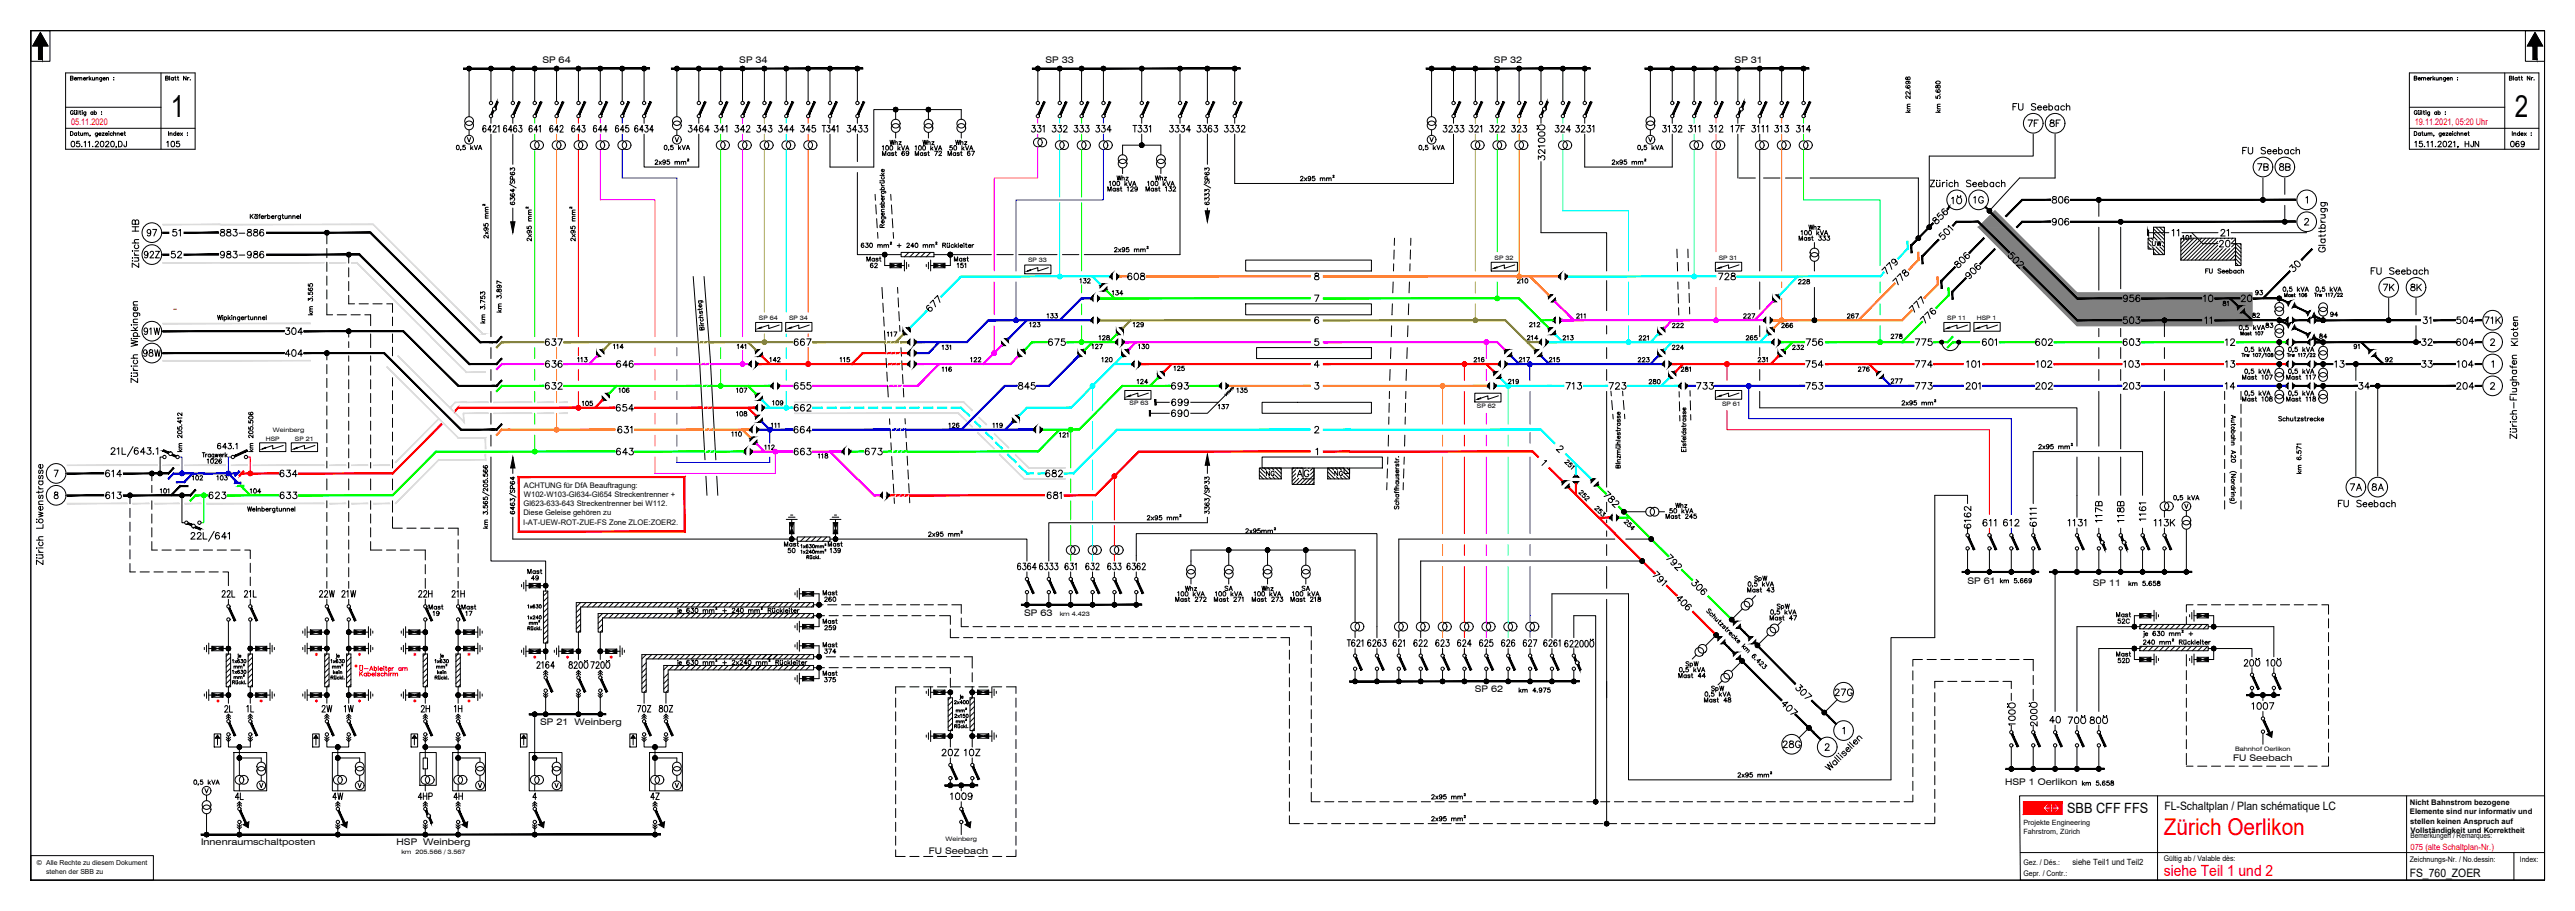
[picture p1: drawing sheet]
<svg xmlns="http://www.w3.org/2000/svg" width="840mm" height="297mm" viewBox="0 0 840 297" stroke-linecap="round" stroke-linejoin="round" font-family="sans-serif">
<defs><g id="words">
<g font-size="10">
<text x="55.8" y="38.1">1</text>
<text x="820.3" y="38.1">2</text>
</g>
<text font-size="7.9" x="499.9" y="154.2">1</text>
<text font-size="7.5" fill="#f00" x="705.8" y="272.1">Zürich Oerlikon</text>
<text font-size="6.6" x="745.4" y="89.6">30</text>
<g font-size="5.7" fill="#ff7f00">
<text x="178.2" y="44.4">642</text>
<text x="491.8" y="44.4">323</text>
<text x="577.5" y="44.4">313</text>
</g>
<text font-size="5.7" fill="#f00" x="185.2" y="44.4">643</text>
<g font-size="5.7" fill="#f0f">
<text x="192.3" y="44.4">644</text>
<text x="238.5" y="44.4">342</text>
<text x="556.3" y="44.4">312</text>
</g>
<text font-size="5.7" fill="#00f" x="199.7" y="44.4">645</text>
<g font-size="5.7">
<text x="205.7" y="44.4">6434</text>
<text x="223.3" y="44.4">3464</text>
<text x="231.8" y="44.4">341</text>
<text x="260" y="44.4">345</text>
<text x="275.2" y="44.4">3433</text>
<text x="335.1" y="44.4">331</text>
<text x="356.3" y="44.4">334</text>
<text x="380.3" y="44.4">3334</text>
<text x="389.1" y="44.4">3363</text>
<text x="398.3" y="44.4">3332</text>
<text x="469.5" y="44.4">3233</text>
<text x="505.9" y="44.4">324</text>
<text x="541.2" y="44.4">3132</text>
<text x="563.4" y="44.4">17F</text>
<text x="504.8" y="53.3" transform="rotate(-90 504.8 53.3)">32100Ö</text>
<text x="635.4" y="67.7">1Ö</text>
<text x="691.4" y="106.9">503</text>
<text x="789.2" y="106.9">31</text>
<text x="800.1" y="106.9">504</text>
<text x="809.3" y="106.9">71K</text>
<text x="731" y="218.4">20Ö</text>
<text x="738" y="218.4">10Ö</text>
<text x="658.3" y="237.8" transform="rotate(-90 658.3 237.8)">100Ö</text>
<text x="665.3" y="238.1" transform="rotate(-90 665.3 238.1)">200Ö</text>
<text x="673.5" y="237.1">70Ö</text>
<text x="680.5" y="237.1">80Ö</text>
</g>
<g font-size="5.7" fill="#b8b800">
<text x="245.5" y="44.4">343</text>
<text x="478" y="44.4">321</text>
</g>
<g font-size="5.7" fill="#0ff">
<text x="252.6" y="44.4">344</text>
<text x="341.8" y="44.4">332</text>
</g>
<g font-size="5.7" fill="#0f0">
<text x="349.2" y="44.4">333</text>
<text x="484.7" y="44.4">322</text>
<text x="584.6" y="44.4">314</text>
</g>
<g font-size="5.3">
<text x="655.5" y="37">FU Seebach</text>
<text x="660.4" y="42.3">7F</text>
<text x="667.5" y="42.3">8F</text>
<text x="730.2" y="51.5">FU Seebach</text>
<text x="735.2" y="56.8">7B</text>
<text x="742.2" y="56.8">8B</text>
<text x="642.4" y="67.4">1G</text>
<text x="668.2" y="67.4">806</text>
<text x="668.2" y="74.4">906</text>
<text x="46.9" y="78.3">97</text>
<text x="54.3" y="78.3">51</text>
<text x="70.6" y="78.3">883-886</text>
<text x="707.3" y="78.3">11</text>
<text x="722.8" y="81.8">20</text>
<text x="723.2" y="78.3">21</text>
<text x="45.9" y="85.4">92Z</text>
<text x="46.2" y="88.5" transform="rotate(-90 46.2 88.5)">Zürich HB</text>
<text x="54.3" y="85.4">52</text>
<text x="70.6" y="85.4">983-986</text>
<text x="366.5" y="92.4">608</text>
<text x="559.5" y="92.4">728</text>
<text x="772.2" y="90.7">FU Seebach</text>
<text x="776.1" y="96">7K</text>
<text x="785.3" y="96">8K</text>
<text x="691.4" y="99.5">956</text>
<text x="717.5" y="99.5">10</text>
<text x="729.9" y="99.5">20</text>
<text x="722.1" y="106.9" transform="rotate(-90 722.1 106.9)">11</text>
<text x="45.9" y="110.4">91W</text>
<text x="91.7" y="110.4">304</text>
<text x="176.7" y="113.9">637</text>
<text x="340.8" y="113.9">675</text>
<text x="588.1" y="113.9">756</text>
<text x="623.7" y="113.9">775</text>
<text x="645.6" y="113.9">601</text>
<text x="662.9" y="113.9">602</text>
<text x="691.4" y="113.9">603</text>
<text x="724.6" y="113.9">12</text>
<text x="788.8" y="113.9">32</text>
<text x="800.1" y="113.9">604</text>
<text x="822.3" y="113.9" transform="rotate(-90 822.3 113.9)">Kloten</text>
<text x="45.5" y="117.5">98W</text>
<text x="91.7" y="117.5">404</text>
<text x="176.7" y="121">636</text>
<text x="200" y="121">646</text>
<text x="587.7" y="121">754</text>
<text x="623.4" y="121">774</text>
<text x="640.3" y="121">101</text>
<text x="662.9" y="121">102</text>
<text x="691.4" y="121">103</text>
<text x="724.6" y="121">13</text>
<text x="760.2" y="121">13</text>
<text x="788.8" y="121">33</text>
<text x="800.5" y="121">104</text>
<text x="176.7" y="128.1">632</text>
<text x="257.9" y="128.1">655</text>
<text x="330.9" y="128.1">845</text>
<text x="381" y="128.1">693</text>
<text x="509.4" y="128.1">713</text>
<text x="523.5" y="128.1">723</text>
<text x="587.7" y="128.1">753</text>
<text x="623.7" y="128.1">773</text>
<text x="639.9" y="128.1">201</text>
<text x="662.9" y="128.1">202</text>
<text x="691.4" y="128.1">203</text>
<text x="724.3" y="128.1">14</text>
<text x="768" y="128.1">34</text>
<text x="800.1" y="128.1">204</text>
<text x="199.7" y="135.1">654</text>
<text x="257.9" y="135.1">662</text>
<text x="380.6" y="133.3">699</text>
<text x="380.6" y="136.9">690</text>
<text x="200.4" y="142.5">631</text>
<text x="257.9" y="142.5">664</text>
<text x="200" y="149.6">643</text>
<text x="257.9" y="149.6">663</text>
<text x="281.2" y="149.6">673</text>
<text x="33.2" y="156.6">614</text>
<text x="90" y="156.6">634</text>
<text x="340.1" y="156.6">682</text>
<text x="421.9" y="156.6">AG</text>
<text x="765.5" y="161.2">7A</text>
<text x="772.6" y="161.2">8A</text>
<text x="33.2" y="163.7">613</text>
<text x="90.3" y="163.7">633</text>
<text x="340.4" y="163.7">681</text>
<text x="761.6" y="166.5">FU Seebach</text>
<text x="643.8" y="173.6" transform="rotate(-90 643.8 173.6)">6162</text>
<text x="645.6" y="172.9">611</text>
<text x="652.3" y="172.9">612</text>
<text x="673.5" y="172.9">1131</text>
<text x="686.5" y="171.4" transform="rotate(-90 686.5 171.4)">117B</text>
<text x="693.6" y="171.4" transform="rotate(-90 693.6 171.4)">118B</text>
<text x="701" y="171.1" transform="rotate(-90 701 171.1)">1161</text>
<text x="701.3" y="172.9">113K</text>
<text x="330.6" y="187">6364</text>
<text x="338" y="187">6333</text>
<text x="346.1" y="187">631</text>
<text x="352.8" y="187">632</text>
<text x="360.2" y="187">633</text>
<text x="366.5" y="187">6362</text>
<text x="71.3" y="195.8">22L</text>
<text x="78.3" y="195.8">21L</text>
<text x="103" y="195.8">22W</text>
<text x="110.4" y="195.8">21W</text>
<text x="135.5" y="195.8">22H</text>
<text x="146" y="195.8">21H</text>
<text x="444.9" y="212">6263</text>
<text x="460" y="212">622</text>
<text x="467.1" y="212">623</text>
<text x="474.1" y="212">624</text>
<text x="481.5" y="212">625</text>
<text x="488.6" y="212">626</text>
<text x="495.7" y="212">627</text>
<text x="173.9" y="219.1">2164</text>
<text x="597.3" y="227.9">27G</text>
<text x="72" y="233.5">2L</text>
<text x="79.4" y="233.5">1L</text>
<text x="103.7" y="233.5">2W</text>
<text x="111.1" y="233.5">1W</text>
<text x="136.2" y="233.5">2H</text>
<text x="147.1" y="233.5">1H</text>
<text x="206.7" y="233.5">70Z</text>
<text x="213.8" y="233.5">80Z</text>
<text x="733.4" y="232.5">1007</text>
<text x="667.5" y="237.1">40</text>
<text x="580.3" y="244.8">28G</text>
<text x="305.9" y="247.6">20Z</text>
<text x="313.3" y="247.6">10Z</text>
<text x="75.5" y="261.8">4L</text>
<text x="107.2" y="261.8">4W</text>
<text x="135.1" y="261.8">4HP</text>
<text x="146.8" y="261.8">4H</text>
<text x="211" y="261.8">4Z</text>
<text x="308.7" y="261.8">1009</text>
</g>
<text font-size="5.3" fill="#f00" x="257.9" y="113.9">667</text>
<text font-size="5.3" fill="#00f" x="552.1" y="128.1">733</text>
<text font-size="5.3" fill="#0f0" x="67" y="163.7">623</text>
<text font-size="5" fill="#f00" x="705.8" y="285.7">siehe Teil 1 und 2</text>
<g font-size="4.9">
<text x="53.3" y="49">105</text>
<text x="817.7" y="49">069</text>
<text x="588.8" y="76.2">Whz</text>
<text x="567.6" y="105.1">227</text>
<text x="601.5" y="105.1">267</text>
<text x="571.1" y="190.9">SpW</text>
<text x="578.6" y="200">SpW</text>
<text x="548.6" y="218.7">SpW</text>
<text x="557" y="226.8">SpW</text>
</g>
<text font-size="4.6" x="674.3" y="265.2">SBB CFF FFS</text>
<g font-size="4.4">
<text x="288.9" y="48.3">Whz</text>
<text x="299.9" y="48.3">Whz</text>
<text x="310.4" y="48.3">Whz</text>
<text x="363" y="60">Whz</text>
<text x="375.7" y="60">Whz</text>
<text x="701" y="81.5">UW</text>
<text x="281.5" y="86.4">Mast</text>
<text x="282.6" y="88.5">62</text>
<text x="310.1" y="86.4">Mast</text>
<text x="351" y="93.5">132</text>
<text x="585.3" y="93.8">228</text>
<text x="723.9" y="100.9">81</text>
<text x="734.5" y="97.4">93</text>
<text x="334.8" y="107.9">123</text>
<text x="340.4" y="104.8">133</text>
<text x="368.3" y="107.9">129</text>
<text x="497.8" y="107.9">212</text>
<text x="733.4" y="104.8">82</text>
<text x="738" y="107.9">83</text>
<text x="758.8" y="104.4">94</text>
<text x="288.2" y="110.8">117</text>
<text x="357.4" y="112.2">128</text>
<text x="497.1" y="112.2">214</text>
<text x="508.7" y="112.2">213</text>
<text x="533.4" y="112.2">221</text>
<text x="568.3" y="112.2">265</text>
<text x="615.6" y="111.5">278</text>
<text x="755.3" y="111.5">84</text>
<text x="187.3" y="119.2">113</text>
<text x="199" y="115">114</text>
<text x="239.2" y="115">141</text>
<text x="249.8" y="119.2">142</text>
<text x="272.7" y="119.2">115</text>
<text x="306.2" y="115.4">131</text>
<text x="315.4" y="119.2">122</text>
<text x="358.1" y="119.2">120</text>
<text x="370.1" y="115">130</text>
<text x="479.4" y="119.2">216</text>
<text x="504.1" y="119.2">215</text>
<text x="533" y="119.2">223</text>
<text x="544.3" y="115.4">224</text>
<text x="572.2" y="119.2">231</text>
<text x="583.5" y="115.4">232</text>
<text x="766.6" y="115">91</text>
<text x="776.8" y="119.2">92</text>
<text x="306.2" y="122.4">116</text>
<text x="381.7" y="122.1">125</text>
<text x="547.2" y="122.4">281</text>
<text x="605" y="122.4">276</text>
<text x="200.7" y="129.1">106</text>
<text x="239.2" y="129.1">107</text>
<text x="369.7" y="126.3">124</text>
<text x="402.2" y="129.1">135</text>
<text x="536.6" y="126.3">280</text>
<text x="615.6" y="126.3">277</text>
<text x="239.2" y="136.9">108</text>
<text x="250.8" y="133.3">109</text>
<text x="396.2" y="134.4">137</text>
<text x="237.4" y="143.6">110</text>
<text x="308.3" y="140.8">126</text>
<text x="322.8" y="140.8">119</text>
<text x="66.3" y="152.4">1026</text>
<text x="265.6" y="150.6">118</text>
<text x="51.2" y="161.9">101</text>
<text x="412" y="156.3">NG</text>
<text x="434.3" y="156.3">NG</text>
<text x="545.4" y="166.9">Whz</text>
<text x="543.3" y="168.6">50 kVA</text>
<text x="254.7" y="179.2">Mast</text>
<text x="268.8" y="179.2">Mast</text>
<text x="255.8" y="181.3">50</text>
<text x="269.5" y="181.3">139</text>
<text x="172.2" y="190.5">49</text>
<text x="267.8" y="197.2">260</text>
<text x="385.6" y="193.7">Whz</text>
<text x="398.3" y="193.7">SA</text>
<text x="410.3" y="193.7">Whz</text>
<text x="423.3" y="193.7">SA</text>
<text x="140.1" y="201.8">19</text>
<text x="150.6" y="201.8">17</text>
<text x="171.4" y="205">mm²</text>
<text x="267.4" y="204.6">Mast</text>
<text x="267.8" y="206.7">259</text>
<text x="689.7" y="204.6">52C</text>
<text x="142.2" y="215.9">je</text>
<text x="267.8" y="214.1">374</text>
<text x="689.3" y="215.2">Mast</text>
<text x="75.1" y="219.1">mm²</text>
<text x="107.2" y="219.1">mm²</text>
<text x="141.1" y="219.1">mm²</text>
<text x="267.4" y="221.5">Mast</text>
<text x="689.7" y="217.3">52D</text>
<text x="75.1" y="222.6">mm²</text>
<text x="267.8" y="223.7">375</text>
<text x="310.8" y="233.5">mm²</text>
<text x="310.8" y="237.1">mm²</text>
</g>
<g font-size="4.4" fill="#ff7f00">
<text x="493.9" y="93.5">210</text>
<text x="580" y="107.9">266</text>
</g>
<g font-size="4.4" fill="#0f0">
<text x="361.6" y="97.4">134</text>
<text x="354.9" y="115">127</text>
<text x="344.3" y="143.6">121</text>
<text x="80.4" y="161.9">104</text>
</g>
<g font-size="4.4" fill="#f0f">
<text x="544.3" y="107.9">222</text>
<text x="248.4" y="147.8">112</text>
</g>
<g font-size="4.4" fill="#00f">
<text x="494.2" y="119.2">217</text>
<text x="61.4" y="157.7">102</text>
<text x="69.5" y="157.7">103</text>
</g>
<text font-size="4.4" fill="#0ff" x="490.7" y="126.3">219</text>
<text font-size="4.4" fill="#f00" x="188.7" y="133.3">105</text>
<g font-size="4">
<text x="79.4" y="215.9" transform="rotate(-90 79.4 215.9)">je</text>
<text x="111.5" y="215.9" transform="rotate(-90 111.5 215.9)">je</text>
<text x="315" y="229.3" transform="rotate(-90 315 229.3)">je</text>
</g>
<g font-size="3.8">
<text x="706" y="264">FL-Schaltplan / Plan schématique LC</text>
<text x="786" y="286">FS_760_ZOER</text>
</g>
<g font-size="3.5" fill="#f00">
<text x="172.9" y="215.9">*</text>
<text x="197.9" y="215.9">*</text>
<text x="114.7" y="218.7">*</text>
<text x="69.5" y="230">*</text>
<text x="83.6" y="230">*</text>
<text x="101.6" y="230">*</text>
<text x="115.7" y="230">*</text>
<text x="133.7" y="230">*</text>
<text x="151.3" y="230">*</text>
</g>
<text font-size="3.5" x="183.4" y="215.9">*</text>
<g font-size="3">
<text x="176.9" y="20.6">SP 64</text>
<text x="241.2" y="20.6">SP 34</text>
<text x="341.1" y="20.6">SP 33</text>
<text x="487.3" y="20.6">SP 32</text>
<text x="565.8" y="20.6">SP 31</text>
<text x="641.8" y="190.4">SP 61</text>
<text x="682.7" y="191">SP 11</text>
<text x="334.1" y="200.8">SP 63</text>
<text x="481.1" y="225.7">SP 62</text>
<text x="176.2" y="236.4">SP 21 Weinberg</text>
<text x="728.5" y="248">FU Seebach</text>
<text x="654.1" y="256.1">HSP 1 Oerlikon</text>
<text x="65.6" y="275.7">Innenraumschaltposten</text>
<text x="129.4" y="275.7">HSP Weinberg</text>
<text x="303" y="278.4">FU Seebach</text>
</g>
<g font-size="3" fill="#f00">
<text x="23.2" y="40.7">05.11.2020</text>
<text x="787.7" y="40.7">19.11.2021, 05:20 Uhr</text>
</g>
<text font-size="2.8" x="676" y="282">siehe Teil1 und Teil2</text>
<text font-size="2.8" fill="#f00" x="786.3" y="277">075 (alte Schaltplan-Nr.)</text>
<g font-size="2.5">
<text x="170.9" y="159">ACHTUNG für DfA Beauftragung:</text>
<text x="170.8" y="165">Gl623-633-643 Streckentrenner bei W112.</text>
<text x="170.9" y="162">W102-W103-Gl634-Gl654 Streckentrenner +</text>
<text x="170.7" y="171">I-AT-UEW-ROT-ZUE-FS Zone ZLOE:ZOER2.</text>
<text x="170.7" y="168">Diese Geleise gehören zu</text>
<text x="786.1" y="262.5">Nicht Bahnstrom bezogene</text>
<text x="786.1" y="265.6">Elemente sind nur informativ und</text>
<text x="786.2" y="268.6">stellen keinen Anspruch auf</text>
<text x="786.3" y="271.6">Vollständigkeit und Korrektheit</text>
<text x="660" y="282">Gez. / Dés.:</text>
<text x="705.8" y="280.7">Gültig ab / Valable dès:</text>
<text x="786" y="281">Zeichnungs-Nr. / No.dessin:</text>
<text x="821.9" y="281">Index:</text>
<text x="660" y="285.5">Gepr. / Contr.:</text>
</g>
<g font-size="2.4">
<text x="660" y="269">Projekte Engineering</text>
<text x="660" y="272">Fahrstrom, Zürich</text>
<text x="786.3" y="273.2">Bemerkungen / Remarques:</text>
</g>
<g font-size="2.2">
<text x="12" y="282">© Alle Rechte zu diesem Dokument</text>
<text x="15" y="285">stehen der SBB zu</text>
</g>
<g font-size="2">
<text x="335.3" y="85.5">SP 33</text>
<text x="487.5" y="84.7">SP 32</text>
<text x="560.7" y="84.7">SP 31</text>
<text x="247.6" y="104.3">SP 64</text>
<text x="257.4" y="104.3">SP 34</text>
<text x="635.2" y="104.3">SP 11</text>
<text x="644.8" y="104.3">HSP 1</text>
<text x="368.5" y="132.1">SP 63</text>
<text x="481.8" y="133">SP 62</text>
<text x="561.7" y="132.3">SP 61</text>
<text x="86.7" y="143.7">HSP</text>
<text x="89" y="141">Weinberg</text>
<text x="96.2" y="143.7">SP 21</text>
<text x="345.7" y="200.8">km 4.423</text>
<text x="729.1" y="244.8">Bahnhof Oerlikon</text>
<text x="308.4" y="274.3">Weinberg</text>
<text x="130.9" y="278.4">km 205.566 / 3.567</text>
</g>
</g></defs>
<!-- layer: 0 -->
<path d="M629.3 58h25M42.4 70.5h11.6M747.1 60.7h13.4M42.4 97.3h12.5M808.6 115.1h14.3M11.2 149.9h11.6M601.7 232l-12.5 12.5" fill="none" stroke="#fff" stroke-width=".33"/>
<g fill="#fff" stroke="#fff" stroke-width=".33">
<path d="M629.3 58v11.6h25zM629.3 58h25v11.6z"/>
<path d="M808.6 100l14.3 15.1v-15.1zM808.6 100l14.3 15.1h-14.3z"/>
<path d="M808.6 115.1v28.6h14.3zM808.6 115.1h14.3v28.6z"/>
<path d="M747.1 60.7v22.3h13.4zM747.1 60.7h13.4v22.3z"/>
<path d="M589.2 244.5l8 8 12.5-12.5zM589.2 244.5l12.5-12.5 8 8z"/>
<path d="M42.4 70.5v17.9h11.6zM42.4 70.5h11.6v17.9z"/>
<path d="M42.4 97.3v28.5h12.5zM42.4 97.3h12.5v28.5z"/>
<path d="M11.2 149.9v35.7h11.6zM11.2 149.9h11.6v35.7z"/>
</g>
<!-- layer: Raster -->
<g fill="#808080" stroke="#808080" stroke-width=".33">
<path d="M650.7 68.7l5.4 5.4h-10.7z"/>
<path d="M645.4 74.1l32.1 21.4-21.4-21.4zM645.4 74.1l32.1 21.4h-10.7z"/>
<path d="M666.8 95.5l67.8 10.7v-10.7zM666.8 95.5l67.8 10.7h-57.1z"/>
</g>
<path d="M645.4 74.1l5.3-5.4 26.8 26.8h57.1v10.7h-57.1z" fill="none" stroke="#808080" stroke-width=".33"/>
<!-- layer: Sektor -Rot -->
<g fill="#f00" stroke="#f00" stroke-width=".33">
<path d="M670 118.9h22.1v-.4zM670 118.5h22.1l-22.1 .4z"/>
<path d="M670 118.9h22.1v-.4zM670 118.5h22.1l-22.1 .4z"/>
<path d="M646.8 118.9h16.8v-.4zM646.8 118.5h16.8l-16.8 .4z"/>
<path d="M729.6 118.9h16v-.4zM729.6 118.5h16l-16 .4z"/>
<path d="M440.2 147.4h59.8v-.3zM440.2 147.1h59.8l-59.8 .3zM431.7 147.4h8.5v-.3zM431.7 147.1h8.5l-8.5 .3z"/>
<path d="M431.7 118.9h57.1v-.4zM431.7 118.5h57.1l-57.1 .4z"/>
<path d="M552 199.5l7.9 7.9 .2-.3zM552 199.5l.3-.2 7.8 7.8z"/>
<path d="M543.5 191l3.4 3.4 .2-.3zM543.5 191l.3-.2 3.3 3.3z"/>
<path d="M371.4 147.1l-14 14.5 14.3-14.2zM371.4 147.1l-14 14.5-.3-.2z"/>
<path d="M513.9 157.7l.4 3.6v-3.6zM513.9 157.7l.4 3.6h-.4z"/>
<path d="M521.5 169h3.7v-.4zM521.5 168.6h3.7l-3.7 .4z"/>
<path d="M526.6 174.1l13.1 13.1 .3-.2zM526.8 173.8l13.2 13.2-13.4-12.9z"/>
<path d="M511.6 159.1l15 15 .3-.2zM511.6 159.1l.2-.3 15.1 15.1z"/>
<path d="M609.6 118.8l2.5 2.6 .3-.3zM609.6 118.8l.2-.2 2.6 2.5z"/>
<path d="M595.4 118.9h28.9v-.4zM595.4 118.5h28.9l-28.9 .4z"/>
<path d="M545.1 118.9h43.6v-.4zM545.1 118.5h43.6l-43.6 .4z"/>
<path d="M698.5 118.9h26.8v-.4zM698.5 118.5h26.8l-26.8 .4z"/>
<path d="M499.9 147.4l9.6 9.6 .3-.2zM499.9 147.4l.2-.3 9.7 9.7z"/>
<path d="M347.1 161.7h10.2v-.4zM347.1 161.3h10.2l-10.2 .4z"/>
<path d="M296.6 161.7h44.1v-.4zM296.6 161.3h44.1l-44.1 .4z"/>
<path d="M290 161.7h1.6v-.4zM290 161.3h1.6l-1.6 .4z"/>
<path d="M371.5 147.4h55.9v-.3zM371.5 147.1h55.9l-55.9 .3z"/>
<path d="M295.4 161.7h.7v-.4zM295.4 161.3h.7l-.7 .4z"/>
<path d="M293.9 161.7h.7v-.4zM293.9 161.3h.7l-.7 .4z"/>
<path d="M292.5 161.7h.7v-.4zM292.5 161.3h.7l-.7 .4z"/>
<path d="M580 116l-2.3 2.8 2.6-2.5zM580 116l-2.3 2.8-.2-.2z"/>
<path d="M277.9 118.9h11.2v-.4zM277.9 118.5h11.2l-11.2 .4zM247.2 118.9h30.7v-.4zM247.2 118.5h30.7l-30.7 .4z"/>
<path d="M262.9 118.7v.2l.7-.2zM262.9 118.9l.7-.2-.6 .4zM263 119.1l.2 .2 .4-.6z"/>
<path d="M263.6 118.7l-.4 .6 .2 .1zM263.6 118.7v.7h-.2zM263.6 118.7v.7h.2z"/>
<path d="M263.6 118.7l.2 .7 .2-.1zM263.6 118.7l.6 .4-.2 .2zM263.6 118.7l.6 .4 .1-.2z"/>
<path d="M263.6 118.7l.7 .2v-.2zM263.6 118.7l.7-.2v.2zM263.6 118.7l.7-.2-.1-.2z"/>
<path d="M264 118.1l-.4 .6 .6-.4zM263.8 118l.2 .1-.4 .6zM263.6 118v.7l.2-.7z"/>
<path d="M263.4 118l.2 .7v-.7zM263.2 118.1l.2-.1 .2 .7zM263.2 118.1l-.2 .2 .6 .4z"/>
<path d="M263 118.3l-.1 .2 .7 .2zM262.9 118.5l.7 .2h-.7z"/>
<path d="M232.6 133.1h13.8v-.3zM232.6 132.8h13.8l-13.8 .3z"/>
<path d="M207.1 133.1h21.9v-.3zM207.1 132.8h21.9l-21.9 .3z"/>
<path d="M188.7 133.1h11.9v-.3zM188.7 132.8h11.9l-11.9 .3zM149.4 133.1h39.3v-.3zM149.4 132.8h39.3l-39.3 .3z"/>
<path d="M196.5 130.3l-2.3 2.8 2.5-2.6zM196.5 130.3l-2.3 2.8-.3-.3z"/>
<path d="M243.9 133.1l2.5 2.5 .3-.2zM243.9 133.1l.2-.3 2.6 2.6z"/>
<path d="M231.3 133.1h.7v-.3zM231.3 132.8h.7l-.7 .3z"/>
<path d="M229.8 133.1h.7v-.3zM229.8 132.8h.7l-.7 .3z"/>
<path d="M144 138.2l-15.9 16.3 16.1-16.1zM144 138.2l-15.9 16.3-.1-.3zM97.3 154.5h30.8l-.1-.3zM97.3 154.2h30.7l-30.7 .3z"/>
<path d="M81.6 154.2v.3l9.3-.3zM81.6 154.5l9.3-.3v.3z"/>
<path d="M78.9 154.5h2.7v-.3zM78.7 154.2h2.9l-2.7 .3zM78.7 154.2l-.5 1 .7-.7zM78.7 154.2l-.5 1-.2-.2z"/>
<path d="M79.4 153.5l-1.4 1.5 .2 .2zM79.4 153.5l.2 .3-1.4 1.4z"/>
<path d="M80.9 154.4l.1 .2 .6-.2zM81 154.6l.6-.2-.5 .4zM81.1 154.8l.1 .1 .4-.5z"/>
<path d="M81.6 154.4l-.4 .5 .2 .2zM81.6 154.4v.7h-.2zM81.6 154.4v.7h.3z"/>
<path d="M81.6 154.4l.3 .7 .2-.2zM81.6 154.4l.6 .4-.1 .1zM81.6 154.4l.6 .4 .1-.2z"/>
<path d="M81.6 154.4l.7 .2 .1-.2zM81.6 154.4l.7-.2 .1 .2zM81.6 154.4l.7-.2-.1-.2z"/>
<path d="M82.1 153.8l-.5 .6 .6-.4zM81.9 153.7l.2 .1-.5 .6zM81.6 153.7v.7l.3-.7z"/>
<path d="M81.4 153.7l.2 .7v-.7zM81.2 153.8l.2-.1 .2 .7zM81.1 154l.5 .4-.4-.6z"/>
<path d="M81.1 154l-.1 .2 .6 .2zM81 154.2l.6 .2h-.7z"/>
<path d="M281.5 114.9v.4l7.4-.4zM281.5 115.3l7.4-.4v.4z"/>
<path d="M294 114.9v.4l2.1-.4zM294 115.3l2.1-.4v.4z"/>
<path d="M281.3 115l-3.3 3.8 3.6-3.5zM277.7 118.6l3.6-3.6-3.3 3.8z"/>
<path d="M292.5 115.3h.7v-.4zM292.5 114.9h.7l-.7 .4z"/>
<path d="M291.1 115.3h.7v-.4zM291.1 114.9h.7l-.7 .4z"/>
<path d="M289.6 115.3h.8v-.4zM289.6 114.9h.8l-.8 .4z"/>
<path d="M292.7 118.9h.7v-.4zM292.7 118.5h.7l-.7 .4z"/>
<path d="M291.3 118.9h.7v-.4zM291.3 118.5h.7l-.7 .4z"/>
<path d="M289.8 118.9h.8v-.4zM289.8 118.5h.8l-.8 .4z"/>
<path d="M294.3 118.9h1.8v-.4zM294.3 118.5h1.8l-1.8 .4z"/>
<path d="M630.8 118.9h9.6v-.4zM630.8 118.5h9.6l-9.6 .4z"/>
<path d="M372.1 118.5v.4l55.3-.4zM372.1 118.9l55.3-.4v.4z"/>
<path d="M362.8 155.3v.2l.7-.2zM362.8 155.5l.7-.2-.6 .4zM362.9 155.7l.2 .1 .4-.5z"/>
<path d="M363.5 155.3l-.4 .5 .2 .1zM363.5 155.3v.7l-.2-.1zM363.5 155.3v.7l.2-.1z"/>
<path d="M363.5 155.3l.2 .6 .2-.1zM363.5 155.3l.6 .4-.2 .1zM363.5 155.3l.6 .4 .1-.2z"/>
<path d="M363.5 155.3l.7 .2v-.2zM363.5 155.3l.7-.2v.2zM363.5 155.3l.7-.2-.1-.3z"/>
<path d="M363.9 154.7l-.4 .6 .6-.5zM363.7 154.6l.2 .1-.4 .6zM363.5 154.5v.8l.2-.7z"/>
<path d="M363.3 154.6l.2 .7v-.8zM363.1 154.7l.2-.1 .2 .7zM363.1 154.7l-.2 .1 .6 .5z"/>
<path d="M362.9 154.8l-.1 .3 .7 .2zM362.8 155.1l.7 .2h-.7z"/>
<path d="M379.6 121.1l.2 .3 2.3-2.8zM382.1 118.6l.3 .2-2.6 2.6z"/>
<path d="M484.7 118.8l2.6 2.6 .2-.3zM484.7 118.8l.2-.2 2.6 2.5z"/>
<path d="M477 118.7v.2l.7-.2zM477 118.9l.7-.2-.6 .4zM477.1 119.1l.2 .2 .4-.6z"/>
<path d="M477.7 118.7l-.4 .6 .2 .1zM477.7 118.7v.7h-.2zM477.7 118.7v.7h.2z"/>
<path d="M477.7 118.7l.2 .7 .2-.1zM477.7 118.7l.6 .4-.2 .2zM477.7 118.7l.6 .4 .1-.2z"/>
<path d="M477.7 118.7l.7 .2v-.2zM477.7 118.7l.7-.2v.2zM477.7 118.7l.7-.2-.1-.2z"/>
<path d="M478.1 118.1l-.4 .6 .6-.4zM477.9 118l.2 .1-.4 .6zM477.7 118v.7l.2-.7z"/>
<path d="M477.5 118l.2 .7v-.7zM477.3 118.1l.2-.1 .2 .7zM477.3 118.1l-.2 .2 .6 .4z"/>
<path d="M477.1 118.3l-.1 .2 .7 .2zM477 118.5l.7 .2h-.7z"/>
<path d="M149.3 132.8l-.6 1.2 .9-.9zM148.4 133.7l.9-.9-.6 1.2z"/>
<path d="M563.3 118.7h.7v-.2zM563.3 118.7l.6-.4 .1 .2zM563.8 118.1l-.5 .6 .6-.4z"/>
<path d="M563.5 118l-.2 .7 .5-.6zM563.3 118h.2l-.2 .7zM563.1 118l.2 .7v-.7z"/>
<path d="M562.9 118.1l.4 .6-.2-.7zM562.7 118.3l.2-.2 .4 .6zM562.7 118.3v.2l.6 .2z"/>
<path d="M562.7 118.5l-.1 .2h.7zM562.6 118.7h.7l-.6 .2zM562.7 118.9v.2l.6-.4z"/>
<path d="M562.7 119.1l.2 .2 .4-.6zM563.3 118.7l-.2 .7-.2-.1zM563.3 118.7l-.2 .7h.2z"/>
<path d="M563.3 118.7v.7h.2zM563.3 118.7l.5 .6-.3 .1zM563.3 118.7l.5 .6 .1-.2z"/>
<path d="M563.3 118.7l.6 .4 .1-.2zM563.3 118.7h.7v.2z"/>
</g>
<!-- layer: Sektor -Strecke -->
<g fill="#000" stroke="#000" stroke-width=".33">
<path d="M53.1 76.1h18.2v-.4zM53.1 75.7h18.2l-18.2 .4z"/>
<path d="M87 76.1h33.9v-.4zM87 75.7h33.9l-33.9 .4z"/>
<path d="M121 75.7l-.2 .3 35.9 35.4zM120.8 76l35.9 35.4-.3 .3z"/>
<path d="M630.5 72.7l-6.8 7.3 7-7.1zM623.3 79.8l7.2-7.1-6.8 7.3zM623.3 79.8l.4 2.7v-2.5zM623.3 79.8l.4 2.7h-.4z"/>
<path d="M632.3 78l-5 5.6 5.2-5.3zM632.3 78l-5 5.6-.4-.2zM626.9 83.4l.4 2.6v-2.4zM626.9 83.4l.4 2.6h-.4z"/>
<path d="M638.3 72.1v.4l7.1-.4zM638.3 72.5l7.1-.4v.4z"/>
<path d="M638.1 72.2l-1 1.5 1.3-1.3zM636.8 73.5l1.3-1.3-1 1.5z"/>
<path d="M645.5 72.2l-.2 .2 10.2 9.8zM645.3 72.4l10.2 9.8-.2 .3z"/>
<path d="M647.1 77.5l-4.7 5.2 4.9-4.9zM647.1 77.5l-4.7 5.2-.2-.3z"/>
<path d="M647.8 67.3l-.3 .3 1.6 1zM647.5 67.6l1.6 1-.3 .3zM648.8 68.9l28.8 28.3-28.5-28.6zM648.8 68.9l28.8 28.3-.2 .2z"/>
<path d="M659.5 65.1l-5.1 5.6 5.4-5.4zM654.2 70.4l5.3-5.3-5.1 5.6z"/>
<path d="M659.5 72.2l-1.5 2 1.8-1.8zM659.5 72.2l-1.5 2-.3-.2z"/>
<path d="M659.7 65.3h9.2v-.3zM659.7 65h9.2l-9.2 .3z"/>
<path d="M659.7 72.5h9.2v-.4zM659.7 72.1h9.2l-9.2 .4z"/>
<path d="M675.4 72.5h73.5v-.4zM675.4 72.1h73.5l-73.5 .4z"/>
<path d="M675.4 65.3h73.5v-.3zM675.4 65h73.5l-73.5 .3z"/>
<path d="M53.1 83.2h18.2v-.4zM53.1 82.8h18.2l-18.2 .4z"/>
<path d="M87 83.2h30.3v-.4zM87 82.8h30.3l-30.3 .4z"/>
<path d="M117.5 82.9l-.3 .2 35.9 35.5zM117.2 83.1l35.9 35.5-.2 .2z"/>
<path d="M637.6 86.9l-4.1 4.7 4.4-4.4zM633.1 91.4l4.5-4.5-4.1 4.7zM633.1 91.4l.4 2.7v-2.5zM633.1 91.4l.4 2.7h-.4z"/>
<path d="M641.2 90.5l-4.1 4.7 4.4-4.4zM641.2 90.5l-4.1 4.7-.4-.2zM636.7 95l.4 2.6v-2.4zM636.7 95l.4 2.6h-.4z"/>
<path d="M650.6 81.1l-4.6 5.1 4.9-4.9zM650.6 81.1l-4.6 5.1-.2-.2z"/>
<path d="M660.2 86.8l-.3 .3 17.7 17.2zM659.9 87.1l17.7 17.2-.2 .2z"/>
<path d="M677.5 97.5h14.6v-.4zM677.5 97.1h14.6l-14.6 .4z"/>
<path d="M698.5 97.5h19.7v-.4zM698.5 97.1h19.7l-19.7 .4z"/>
<path d="M727.3 97.4l2.6 2.6 .2-.3zM727.3 97.4l.3-.2 2.5 2.5z"/>
<path d="M722.5 97.5h8.2v-.4zM722.5 97.1h8.2l-8.2 .4z"/>
<path d="M734.9 97.5h8.6v-.4zM734.9 97.1h8.6l-8.6 .4z"/>
<path d="M743.4 97.4l2.7 1.4 .2-.3zM743.6 97.1l2.7 1.4-2.9-1.1z"/>
<path d="M746.9 88.3l-8.6 9.1 8.8-8.8zM746.9 88.3l-8.6 9.1-.3-.2z"/>
<path d="M754.1 81.1l-3.3 3.7 3.5-3.4zM754.1 81.1l-3.3 3.7-.2-.2z"/>
<path d="M53.1 108.2h39.6v-.4zM53.1 107.8h39.6l-39.6 .4z"/>
<path d="M53.1 115.3h39.6v-.4zM53.1 114.9h39.6l-39.6 .4z"/>
<path d="M99.1 115.3h26.2v-.4zM99.1 114.9h26.2l-26.2 .4z"/>
<path d="M125.5 115l-.3 .3 25.3 24.7zM125.2 115.3l25.3 24.7-.3 .2z"/>
<path d="M99.1 108.2h32.5v-.4zM99.1 107.8h32.5l-32.5 .4z"/>
<path d="M131.7 107.9l-.2 .2 18.1 17.6zM131.5 108.1l18.1 17.6-.3 .2z"/>
<path d="M163.6 109.7l-1.6 2 1.8-1.8zM163.6 109.7l-1.6 2-.1-.3zM160.6 111.7h1.4l-.1-.3zM160.6 111.4h1.3l-1.3 .3zM156.6 111.7h4v-.3zM156.6 111.4h4l-4 .3z"/>
<path d="M163.6 116.8l-1.6 2.1 1.8-1.9zM163.6 116.8l-1.6 2.1-.1-.4zM153 118.9h9l-.1-.4zM153 118.5h8.9l-8.9 .4z"/>
<path d="M677.5 104.6h14.6v-.3zM677.5 104.3h14.6l-14.6 .3z"/>
<path d="M698.5 104.6h19.7v-.3zM698.5 104.3h19.7l-19.7 .3z"/>
<path d="M722.5 104.6h23.1v-.3zM722.5 104.3h23.1l-23.1 .3z"/>
<path d="M743.4 104.6l2.7 1.3 .2-.3zM743.6 104.3l2.7 1.3-2.9-1z"/>
<path d="M748.5 104.3v.3l4.3-.3zM748.5 104.6l4.3-.3v.3z"/>
<path d="M748.5 111.4v.3l4.3-.3zM748.5 111.7l4.3-.3v.3z"/>
<path d="M748.8 106.9l-.2 .3 4 1.6zM748.6 107.2l4 1.6-.1 .3z"/>
<path d="M748.6 100.1l3.9 1.9 .1-.4zM748.8 99.7l3.8 1.9-4-1.5z"/>
<path d="M748.5 118.9h4.3v-.4zM748.5 118.5h4.3l-4.3 .4z"/>
<path d="M755.2 102.9l-.2 .4 2.9 1zM755 103.3l2.9 1-.2 .3z"/>
<path d="M755.6 118.5v.4l5.4-.4zM755.6 118.9l5.4-.4v.4z"/>
<path d="M755.6 111.4v.3l33.9-.3zM755.6 111.7l33.9-.3v.3z"/>
<path d="M755.6 104.3v.3l33.9-.3zM755.6 104.6l33.9-.3v.3z"/>
<path d="M765.3 118.5v.4l24.2-.4zM765.3 118.9l24.2-.4v.4z"/>
<path d="M770.1 111.7l2.6 2.5 .2-.2zM770.1 111.7l.3-.3 2.5 2.6z"/>
<path d="M775 116l-.3 .3 2.8 2.3zM774.7 116.3l2.8 2.3-.2 .2z"/>
<path d="M793.8 118.5v.4l7.1-.4zM793.8 118.9l7.1-.4v.4z"/>
<path d="M793.8 111.7h7.1v-.3zM793.8 111.4h7.1l-7.1 .3z"/>
<path d="M793.8 104.6h7.1v-.3zM793.8 104.3h7.1l-7.1 .3z"/>
<path d="M807.4 118.5v.4l2.1-.4zM807.4 118.9l2.1-.4v.4z"/>
<path d="M149.4 126h12v-.3zM149.4 125.7h12l-12 .3z"/>
<path d="M163.6 123.9l-1.6 2.1 1.8-1.8zM163.6 123.9l-1.6 2.1-.1-.3zM160.6 126h1.4l-.1-.3zM160.6 125.7h1.3l-1.3 .3z"/>
<path d="M163.6 138.2l-1.6 2.1 1.8-1.9zM163.6 138.2l-1.6 2.1-.1-.4zM160.6 140.3h1.4l-.1-.4zM160.6 139.9h1.3l-1.3 .4z"/>
<path d="M748.5 125.7v.3l4.3-.3zM748.5 126l4.3-.3v.3z"/>
<path d="M755.6 125.7v.3l13.4-.3zM755.6 126l13.4-.3v.3z"/>
<path d="M773.3 125.7v.3l27.6-.3zM773.3 126l27.6-.3v.3z"/>
<path d="M21.9 154.2v.3l11.9-.3zM21.9 154.5l11.9-.3v.3z"/>
<path d="M51.5 154.2v.2h.7zM51.5 154.4h.7l-.7 .2zM51.5 154.6l.1 .2 .6-.4z"/>
<path d="M51.6 154.8l.2 .1 .4-.5zM52.2 154.4l-.2 .7-.2-.2zM52.2 154.4l-.2 .7h.2z"/>
<path d="M51.8 153.8l.4 .6-.2-.7zM51.6 154l.2-.2 .4 .6zM51.6 154l-.1 .2 .7 .2z"/>
<path d="M52.2 154.4v.7h.2zM52.2 154.4l.4 .5-.2 .2zM52.2 154.4l.4 .5 .2-.1z"/>
<path d="M52.4 153.7l-.2 .7 .4-.6zM52.2 153.7h.2l-.2 .7zM52 153.7l.2 .7v-.7z"/>
<path d="M52.2 154.4l.6 .4 .1-.2zM52.2 154.4h.7v.2z"/>
<path d="M52.2 154.4h.7v-.2zM52.2 154.4l.6-.4 .1 .2zM52.6 153.8l-.4 .6 .6-.4z"/>
<path d="M56.5 152.5l-1.5 2 1.8-1.8zM56.5 152.5l-1.5 2-.2-.3zM40.3 154.5h14.7l-.2-.3zM40.3 154.2h14.5l-14.5 .3z"/>
<path d="M58.9 158.7h2.4v-.4zM58.7 158.3h2.6l-2.4 .4zM58.7 158.3l-2.8 3.3 3-2.9zM58.7 158.3l-2.8 3.3-.3-.2z"/>
<path d="M63.7 159.6l-1.6 2.1 1.8-1.8zM63.7 159.6l-1.6 2.1-.1-.4zM40.3 161.7h21.8l-.1-.4zM40.3 161.3h21.7l-21.7 .4z"/>
<path d="M150.3 140.3h11.1v-.4zM150.3 139.9h11.1l-11.1 .4z"/>
<path d="M21.9 161.3v.4l11.9-.4zM21.9 161.7l11.9-.4v.4z"/>
<path d="M58.6 161.5l.1 .2 .7-.2zM58.7 161.7l.7-.2-.6 .4zM58.8 161.9l.1 .2 .5-.6z"/>
<path d="M58.8 161.1l-.1 .2 .7 .2zM58.7 161.3l.7 .2h-.8z"/>
<path d="M59.4 161.5l-.5 .6 .2 .1zM59.4 161.5v.7h-.3zM59.4 161.5v.7h.2z"/>
<path d="M59.1 160.8l.3 .7v-.7zM58.9 160.9l.2-.1 .3 .7zM58.8 161.1l.6 .4-.5-.6z"/>
<path d="M59.4 161.5l.2 .7 .2-.1zM59.4 161.5l.5 .4-.1 .2zM59.4 161.5l.5 .4 .1-.2z"/>
<path d="M59.8 160.9l-.4 .6 .5-.4zM59.6 160.8l.2 .1-.4 .6zM59.4 160.8v.7l.2-.7z"/>
<path d="M59.4 161.5l.6 .2v-.2zM59.4 161.5l.6-.2v.2zM59.4 161.5l.6-.2-.1-.2z"/>
<path d="M559.9 207.4l.5 .5 .2-.3zM560.1 207.1l.5 .5-.7-.2z"/>
<path d="M563.9 211.4l1.5 1.5 .3-.2zM564.2 211.1l1.5 1.6-1.8-1.3zM562.4 209.9l1.5 1.5 .3-.3zM562.7 209.6l1.5 1.5-1.8-1.2z"/>
<path d="M564.9 202.3l.5 .5 .3-.2zM564.9 202.3l.3-.2 .5 .5z"/>
<path d="M569 206.4l1.5 1.5 .2-.3zM569.2 206.1l1.5 1.5-1.7-1.2zM567.4 204.8l1.6 1.6 .2-.3zM567.4 204.8l.3-.2 1.5 1.5z"/>
<path d="M567.4 214.9l13.6 13.6 .3-.2zM567.7 214.7l13.6 13.6-13.9-13.4z"/>
<path d="M572.5 209.9l13 13.3 .2-.3zM572.7 209.6l13 13.3-13.2-13z"/>
<path d="M585.5 233l6 6 .3-.2zM585.7 232.8l6.1 6-6.3-5.8z"/>
<path d="M590.8 228.5l5.8 5.5 .2-.3zM590.8 228.5l.3-.2 5.7 5.4z"/>
<path d="M596.6 234l2.2 2.2 .3-.2zM596.6 234l.2-.3 2.3 2.3z"/>
<path d="M591.5 239l2.3 2.3 .2-.3zM591.5 239l.3-.2 2.2 2.2z"/>
</g>
<g fill="#000" stroke="#000" stroke-width=".33">
<path d="M633.4 111.6v.5h-.2zM638.9 111.6v.5h-.2z"/>
<path d="M356.6 96.4l-.7 1.1 .7 .7zM356.6 96.4l-.7 1.1v-.4z"/>
<path d="M358 96.4v1.8l.7-1.1zM358.7 97.1v.4l-.7 .7z"/>
<path d="M358.8 92.8v1l1.3-1.2zM359.1 92.6h1l-1.3 .2z"/>
<path d="M361.1 93.6l-1.3 1.3 1.3-.3zM359.8 94.9l1.3-.3-.3 .3z"/>
<path d="M505.1 96.4v1l1.3-1.3zM505.1 96.4l.3-.3h1z"/>
<path d="M507.4 97.2l-1.3 1.2 1.3-.2zM506.1 98.4l1.3-.2-.3 .2z"/>
<path d="M509.1 89.3l-.7 1 .7 .7zM508.4 90l.7-.7-.7 1z"/>
<path d="M511.2 90l-.7 1 .7-.7zM510.5 89.3l.7 .7-.7 1z"/>
<path d="M579.2 96.1l1.3 1.3-.2-1.3zM580.3 96.1l.2 .3v1z"/>
<path d="M578.3 97.2l.2 1.2h1zM578.3 97.2l.2 1.2-.2-.2z"/>
<path d="M746.1 98.8l.3 .9 .8-1.6zM746.3 98.5l.9-.4-1.1 .7z"/>
<path d="M748.5 98.8l-.8 1.6 1.1-.7zM747.7 100.4l1.1-.7-.2 .4z"/>
<path d="M195.7 114l1.3 1.3-.3-1.3zM196.7 114l.3 .2v1.1z"/>
<path d="M194.7 115l.2 1.3h1zM194.7 115l.2 1.3-.2-.3z"/>
<path d="M245.1 117.8l-.8 1.1 .8 .7zM245.1 117.8l-.8 1.1v-.4z"/>
<path d="M246.4 114.2v1.1l1.3-1.3zM246.4 114.2l.3-.2h1z"/>
<path d="M247.2 118.5l-.7 1.1 .7-.7zM246.5 117.8l.7 .7-.7 1.1z"/>
<path d="M248.7 115l-1.3 1.3 1.3-.3zM247.4 116.3l1.3-.3-.3 .3z"/>
<path d="M295.6 106.9l1.3 1.2-.3-1.2zM296.6 106.9l.3 .2v1z"/>
<path d="M294.6 107.9l.3 1.2h.9zM294.6 107.9l.3 1.2-.3-.2z"/>
<path d="M296.8 110.7l-.7 1 .7 .7zM296.8 110.7l-.7 1v-.3z"/>
<path d="M298.9 111.4l-.7 1 .7-.7zM298.2 110.7l.7 .7-.7 1z"/>
<path d="M327.7 110.4l1.3 1.3-.3-1.3zM328.7 110.4l.3 .3v1z"/>
<path d="M326.7 111.4l.3 1.3h1zM326.7 111.4l.3 1.3-.3-.3z"/>
<path d="M333.1 114l1.2 1.3-.2-1.3zM334.1 114l.2 .2v1.1z"/>
<path d="M332.1 115l.2 1.3h1zM332.1 115l.2 1.3-.2-.3z"/>
<path d="M352.7 114l1.2 1.3-.2-1.3zM353.7 114l.2 .2v1.1z"/>
<path d="M351.7 115l.2 1.3h1zM351.7 115l.2 1.3-.2-.3z"/>
<path d="M356.6 103.5l-.7 1.1 .7 .7zM356.6 103.5l-.7 1.1v-.3z"/>
<path d="M358 103.5v1.8l.7-1zM358.7 104.3v.3l-.7 .7z"/>
<path d="M364.6 110.7l-.7 1 .7 .7zM364.6 110.7l-.7 1v-.3z"/>
<path d="M365.2 106.9l1.2 1.2-.2-1.2zM366.2 106.9l.2 .2v1z"/>
<path d="M364.2 107.9l.2 1.2h1zM364.2 107.9l.2 1.2-.2-.2z"/>
<path d="M366 110.7v1.7l.7-1zM366.7 111.4v.3l-.7 .7z"/>
<path d="M367 114l1.2 1.3-.2-1.3zM368 114l.2 .2v1.1z"/>
<path d="M366 115l.2 1.3h1zM366 115l.2 1.3-.2-.3z"/>
<path d="M369.9 117.8l-.7 1.1 .7 .7zM369.9 117.8l-.7 1.1v-.4z"/>
<path d="M371.4 117.8v1.8l.7-1.1zM372.1 118.5v.4l-.7 .7z"/>
<path d="M489.5 117.8l-.7 1.1 .7 .7zM489.5 117.8l-.7 1.1v-.4z"/>
<path d="M490.8 114.2v1.1l1.3-1.3zM490.8 114.2l.3-.2h1z"/>
<path d="M490.9 117.8v1.8l.7-1.1zM491.6 118.5v.4l-.7 .7z"/>
<path d="M491.8 116.3l1.3-.3v-1zM491.8 116.3l1.3-.3-.3 .3z"/>
<path d="M500.6 114.2v1.1l1.3-1.3zM500.6 114.2l.3-.2h1z"/>
<path d="M501.6 116.3l1.3-.3v-1zM501.6 116.3l1.3-.3-.2 .3z"/>
<path d="M505 111.4l-.7 1 .7-.7zM504.3 110.7l.7 .7-.7 1z"/>
<path d="M505.1 107.1v1l1.3-1.2zM505.1 107.1l.3-.2h1z"/>
<path d="M507.3 103.5l-.7 1.1 .7 .7zM507.3 103.5l-.7 1.1v-.3z"/>
<path d="M507.4 107.9l-1.3 1.2 1.3-.2zM506.1 109.1l1.3-.2-.3 .2z"/>
<path d="M509.4 104.3l-.7 1 .7-.7zM508.7 103.5l.7 .8-.7 1z"/>
<path d="M541.8 114l1.3 1.3-.3-1.3zM542.8 114l.3 .2v1.1z"/>
<path d="M541.8 106.9l1.3 1.2-.3-1.2zM542.8 106.9l.3 .2v1z"/>
<path d="M540.8 115l.2 1.3h1zM540.8 115l.2 1.3-.2-.3z"/>
<path d="M540.8 107.9l.2 1.2h1zM540.8 107.9l.2 1.2-.2-.2z"/>
<path d="M543 117.8l-.7 1.1 .7 .7zM543 117.8l-.7 1.1v-.4z"/>
<path d="M545.1 118.5l-.7 1.1 .7-.7zM544.4 117.8l.7 .7-.7 1.1z"/>
<path d="M576 103.5l-.7 1.1 .7 .7zM576 103.5l-.7 1.1v-.3z"/>
<path d="M577.5 106.9l1.2 1.2-.2-1.2zM578.5 106.9l.2 .2v1z"/>
<path d="M576.5 107.9l.2 1.2h1zM576.5 107.9l.2 1.2-.2-.2z"/>
<path d="M578.1 104.3l-.7 1 .7-.7zM577.4 103.5l.7 .8-.7 1z"/>
<path d="M578.7 110.7l-.7 1 .7 .7zM578.7 110.7l-.7 1v-.3z"/>
<path d="M580.8 111.4l-.7 1 .7-.7zM580.1 110.7l.7 .7-.7 1z"/>
<path d="M581 114l1.3 1.3-.3-1.3zM582 114l.3 .2v1.1z"/>
<path d="M580 115l.3 1.3h1zM580 115l.3 1.3-.3-.3z"/>
<path d="M632.8 111.6v.2l.6-.2zM632.8 111.8l.6-.2-.4 .4zM633.4 111.6l-.4 .4 .2 .1z"/>
<path d="M633 111.2l.4 .4-.2-.6zM633 111.2l.4 .4-.6-.3zM632.8 111.3v.3h.6z"/>
<path d="M633.4 111.6v.5h.2zM633.4 111.6l.4 .4-.2 .1zM633.4 111.6l.4 .4 .1-.2z"/>
<path d="M633.6 111l-.2 .6 .4-.4zM633.4 111h.2l-.2 .6zM633.2 111l.2 .6v-.6z"/>
<path d="M633.4 111.6l.5 .2v-.2zM633.4 111.6l.5-.3v.3zM633.4 111.6l.5-.3-.1-.1z"/>
<path d="M638.4 111.6v.2l.5-.2zM638.4 111.8l.5-.2-.4 .4zM638.9 111.6l-.4 .4 .2 .1z"/>
<path d="M638.5 111.2l.4 .4-.2-.6zM638.5 111.2l.4 .4-.5-.3zM638.4 111.3v.3h.5z"/>
<path d="M638.9 111.6v.5h.2zM638.9 111.6l.4 .4-.2 .1zM638.9 111.6l.4 .4 .2-.2z"/>
<path d="M639.1 111l-.2 .6 .4-.4zM638.9 111h.2l-.2 .6zM638.7 111l.2 .6v-.6z"/>
<path d="M638.9 111.6l.6 .2v-.2zM638.9 111.6l.6-.3v.3zM638.9 111.6l.6-.3-.2-.1z"/>
<path d="M732.2 100.7l-1.3 1.3 1.3-.3zM730.9 102l1.3-.3-.3 .3z"/>
<path d="M746.4 117.8l-.8 1.1 .8 .7zM746.4 117.8l-.8 1.1v-.4z"/>
<path d="M746.4 103.5l-.8 1.1 .8 .7zM746.4 103.5l-.8 1.1v-.3z"/>
<path d="M746.4 110.7l-.8 1 .8 .7zM746.4 110.7l-.8 1v-.3z"/>
<path d="M746.1 105.9l.3 1 .8-1.6zM746.3 105.6l.9-.3-1.1 .6z"/>
<path d="M747.8 117.8v1.8l.7-1.1zM748.5 118.5v.4l-.7 .7z"/>
<path d="M747.8 103.5v1.8l.7-1zM748.5 104.3v.3l-.7 .7z"/>
<path d="M747.8 110.7v1.7l.7-1zM748.5 111.4v.3l-.7 .7z"/>
<path d="M748.5 105.9l-.8 1.6 1.1-.6zM747.7 107.5l1.1-.6-.2 .3z"/>
<path d="M752.5 109.1l.3 1 .8-1.6zM752.6 108.8l1-.3-1.1 .6z"/>
<path d="M752.5 102l.3 .9 .8-1.6zM752.6 101.6l1-.3-1.1 .7z"/>
<path d="M753.5 117.8l-.7 1.1 .7 .7zM753.5 117.8l-.7 1.1v-.4z"/>
<path d="M753.5 103.5l-.7 1.1 .7 .7zM753.5 103.5l-.7 1.1v-.3z"/>
<path d="M753.5 110.7l-.7 1 .7 .7zM753.5 110.7l-.7 1v-.3z"/>
<path d="M754.9 102l-.8 1.6 1.1-.7zM754.1 103.6l1.1-.7-.2 .4z"/>
<path d="M754.9 117.8v1.8l.7-1.1zM755.6 118.5v.4l-.7 .7z"/>
<path d="M754.9 103.5v1.8l.7-1zM755.6 104.3v.3l-.7 .7z"/>
<path d="M772.7 114.2v1.1l1.3-1.3zM772.9 114h1.1l-1.3 .2z"/>
<path d="M773.7 116.3l1.3-.3v-1zM773.7 116.3l1.3-.3-.3 .3z"/>
<path d="M197.5 128.3l1.2 1.2-.2-1.2zM198.5 128.3l.2 .2v1z"/>
<path d="M196.5 129.3l.2 1.2h1zM196.5 129.3l.2 1.2-.2-.2z"/>
<path d="M246.4 128.5v1l1.3-1.2zM246.4 128.5l.3-.2h1z"/>
<path d="M246.4 135.6v1.1l1.3-1.3zM246.4 135.6l.3-.2h1z"/>
<path d="M246.8 139.2v1.8l.7-1.1zM247.5 139.9v.4l-.7 .7z"/>
<path d="M247.1 132.1l-.7 1 .7 .8zM246.4 132.8l.7-.7-.7 1z"/>
<path d="M248.6 132.1v1.8l.7-1.1zM249.3 132.8v.3l-.7 .8z"/>
<path d="M248.7 129.3l-1.3 1.2 1.3-.2zM247.4 130.5l1.3-.2-.3 .2z"/>
<path d="M248.7 136.4l-1.3 1.3 1.3-.3zM247.4 137.7l1.3-.3-.3 .3z"/>
<path d="M252.2 124.9l-.7 1.1 .7 .7zM251.5 125.7l.7-.8-.7 1.1z"/>
<path d="M253.6 124.9v1.8l.7-1zM254.3 125.7v.3l-.7 .7z"/>
<path d="M330.3 136.4v1l.2 .3zM330.3 136.4l1.2 1.3h-1z"/>
<path d="M331.3 135.4l1.2 1.3-.2-1.3zM332.3 135.4l.2 .2v1.1z"/>
<path d="M339.3 139.2v1.8l.7-1.1zM340 139.9v.4l-.7 .7z"/>
<path d="M378.6 121.1l1.2 1.3-.2-1.3zM379.6 121.1l.2 .3v1z"/>
<path d="M377.5 122.1l.3 1.3h1zM377.5 122.1l.3 1.3-.3-.2z"/>
<path d="M398.5 124.9l-.7 1.1 .7 .7zM398.5 124.9l-.7 1.1v-.3z"/>
<path d="M399.9 124.9v1.8l.7-1zM400.6 125.7v.3l-.7 .7z"/>
<path d="M485.9 124.9l-.7 1.1 .7 .7zM485.9 124.9l-.7 1.1v-.3z"/>
<path d="M487.3 121.4v1l1.2-1.3zM487.3 121.4l.2-.3h1z"/>
<path d="M487.3 124.9v1.8l.7-1zM488 125.7v.3l-.7 .7z"/>
<path d="M488.3 123.4l1.2-.2v-1.1zM488.3 123.4l1.2-.2-.2 .2z"/>
<path d="M545.4 121.1l1.2 1.3-.2-1.3zM546.4 121.1l.2 .3v1z"/>
<path d="M544.3 122.1l.3 1.3h1zM544.3 122.1l.3 1.3-.3-.2z"/>
<path d="M548.3 124.9l-.7 1.1 .7 .7zM548.3 124.9l-.7 1.1v-.3z"/>
<path d="M549.8 124.9v1.8l.7-1zM550.5 125.7v.3l-.7 .7z"/>
<path d="M612.1 121.4v1l1.3-1.3zM612.4 121.1h1l-1.3 .3z"/>
<path d="M614.4 122.1l-1.2 1.3 1.2-.2zM613.2 123.4l1.2-.2-.2 .2z"/>
<path d="M746.4 124.9l-.8 1.1 .8 .7zM746.4 124.9l-.8 1.1v-.3z"/>
<path d="M747.8 124.9v1.8l.7-1zM748.5 125.7v.3l-.7 .7z"/>
<path d="M753.5 124.9l-.7 1.1 .7 .7zM753.5 124.9l-.7 1.1v-.3z"/>
<path d="M754.9 124.9v1.8l.7-1zM755.6 125.7v.3l-.7 .7z"/>
<path d="M243.3 146.4l-.7 1 .7 .7zM243.3 146.4l-.7 1v-.3z"/>
<path d="M244.6 142.8v1l1.3-1.3zM244.6 142.8l.3-.3h1z"/>
<path d="M245.3 139.2l-.7 1.1 .7 .7zM244.6 139.9l.7-.7-.7 1.1z"/>
<path d="M245.4 147.1l-.7 1 .7-.7zM244.7 146.4l.7 .7-.7 1z"/>
<path d="M246.9 143.5l-1.3 1.3 1.3-.2zM245.6 144.8l1.3-.2-.2 .2z"/>
<path d="M275.4 146.4l-.7 1 .7 .7zM275.4 146.4l-.7 1v-.3z"/>
<path d="M276.8 146.4v1.7l.7-1zM277.5 147.1v.3l-.7 .7z"/>
<path d="M337.8 139.2l-.7 1.1 .7 .7zM337.8 139.2l-.7 1.1v-.4z"/>
<path d="M513.2 155.6h1.8l-1.1-.7zM513.9 154.9h.4l.7 .7z"/>
<path d="M513.2 157l1.1 .7 .7-.7zM513.2 157l1.1 .7h-.4z"/>
<path d="M287.9 160.6l-.7 1.1 .7 .7zM287.9 160.6l-.7 1.1v-.4z"/>
<path d="M290 161.3l-.7 1.1 .7-.7zM289.3 160.6l.7 .7-.7 1.1z"/>
<path d="M560.4 207.9v1l1.2-1.3zM560.4 207.9l.2-.3h1z"/>
<path d="M561.4 209.9h1l.3-.3zM561.4 209.9l1.3-1.3v1z"/>
<path d="M565.4 212.9v1l1.3-1.2zM565.4 212.9l.3-.2h1z"/>
<path d="M565.4 202.8v1l1.3-1.2zM565.7 202.6h1l-1.3 .2z"/>
<path d="M566.4 214.9h1l.3-.2zM566.4 214.9l1.3-1.2v1z"/>
<path d="M566.4 204.8h1l.3-.2zM566.4 204.8l1.3-1.2v1z"/>
<path d="M570.5 207.9v1l1.2-1.3zM570.5 207.9l.2-.3h1z"/>
<path d="M571.5 209.9h1l.2-.3zM572.7 208.6v1l-1.2 .3z"/>
</g>
<!-- layer: Gleissnummern -->
<g fill="none" stroke="#000" stroke-width=".33">
<path d="M630.9 71l-.5 .6 .3 .4 1.5-.3a.72 .72 0 0 1 .1 1 .72 .72 0 0 1-1.1 0v-.5l.4-.9-.2-.3zM632.5 69.4l-.7 .7 .6 .7a.76 .76 0 0 1 .8-.8 .76 .76 0 0 1 .7 .9 .76 .76 0 0 1-1 .6M633.2 75.9l-.7 .7 .5 .7a.75 .75 0 0 1 .8-.8 .75 .75 0 0 1 .7 .9 .75 .75 0 0 1-1 .6M634.2 68.1h-.2a.67 .67 0 0 0-.5 .9l1 1a.67 .67 0 0 0 .8-.7 .67 .67 0 0 0-.9-.5 .67 .67 0 0 0-.3 1M634.3 74.7a1.16 1.16 0 0 1 1.3 .4 1.16 1.16 0 0 1 .1 1.3 1.15 1.15 0 0 1-1.3-.4 1.15 1.15 0 0 1-.1-1.3zM635.5 74.2l.1-.7 1.5 1.5M303 99.6l-.2-.1a.7 .7 0 0 0-.5 1l1 1a.66 .66 0 0 0 .8-.7 .66 .66 0 0 0-.9-.6 .66 .66 0 0 0-.2 1.1M303.4 98.8l1-1 .8 2.2M304.8 97.4l1-1 .8 2.2M428.8 96.2h1.4l-1 2.1M429 89.2v.6l.9 .3 .3 .4a.71 .71 0 0 1-.7 .7 .71 .71 0 0 1-.7-.7l.3-.4 .9-.3 .1-.4a.78 .78 0 0 0-1.1-.2zM613.9 88l1-1 .8 2.3"/>
<path d="M615.3 86.6l1-1 .8 2.2M617.4 91.6l1-1 .8 2.3M618.2 84.7a.67 .67 0 0 1-.2 1.1 .67 .67 0 0 1-1-.6 .67 .67 0 0 1 .8-.7l.4 .2a1.01 1.01 0 0 1 .4 1.6l-.5 .1M618.8 90.2l1-1 .8 2.2M620.6 88.4v.5l.3 .2 .9-.4 .5 .1a.71 .71 0 0 1 0 1 .71 .71 0 0 1-1 0l-.1-.5 .4-1.1-.4-.2zM624.2 99.1l1-1 .8 2.3M625.6 97.7l1-1 .8 2.2M637.7 85.6v.5l.3 .2 .9-.4h.5a.71 .71 0 0 1 0 1.1 .71 .71 0 0 1-1 0l-.1-.5 .4-1.1-.4-.2zM639.4 83.9a1.15 1.15 0 0 1 1.2 .4 1.15 1.15 0 0 1 .2 1.3 1.16 1.16 0 0 1-1.3-.4 1.16 1.16 0 0 1-.1-1.3zM641.3 82.4l-.5 .1a1.14 1.14 0 0 0 .2 1.3 1.14 1.14 0 0 0 1.3 .3 .66 .66 0 0 0-.1-.9 .66 .66 0 0 0-.9 0 .66 .66 0 0 0 0 .9M642.4 89.1a.67 .67 0 0 1-.2 1 .67 .67 0 0 1-1-.5 .67 .67 0 0 1 .8-.7l.4 .2a1.02 1.02 0 0 1 .4 1.6h-.5M642.8 87.6a1.12 1.12 0 0 1 1.4 .2 1.12 1.12 0 0 1 .1 1.4 1.23 1.23 0 0 1-1.5-1.6z"/>
<path d="M644.9 86l-.2-.1a.67 .67 0 0 0-.5 1l1 1a.67 .67 0 0 0 .8-.7 .67 .67 0 0 0-.9-.6 .67 .67 0 0 0-.3 1M657 84.4a.92 .92 0 0 1 1.4-.3 1.16 1.16 0 0 1-.3 1.3 1.16 1.16 0 0 1-1.3 .1l-.1-.7zM657.3 83l-.8-.7-.7 .5a.76 .76 0 0 1 .9 .8 .76 .76 0 0 1-.9 .7 .76 .76 0 0 1-.6-1M659 85.4l.4-.1 .6 .3-.2 .7-2 .2 1 1M430 110.5h-1l-.1 .9a.75 .75 0 0 1 1.2 0 .75 .75 0 0 1-.2 1.1 .75 .75 0 0 1-1.1-.3M430.1 103.7l-.1-.3a.68 .68 0 0 0-1 .4 1.04 1.04 0 0 0 .6 1.7 .67 .67 0 0 0 .6-.7 .67 .67 0 0 0-.7-.6 .67 .67 0 0 0-.6 .6M430.3 119h-1.5l1-1.4v2.2M622.8 100.6l1-1 .8 2.2M626.4 104.1l1-1 .8 2.2M627.8 102.7l1-1.1 .8 2.3M630.3 100.6l-.2-.1a.7 .7 0 0 0-.5 .9l1 1a.66 .66 0 0 0 .8-.7 .66 .66 0 0 0-.9-.5 .66 .66 0 0 0-.2 1M428.9 139.5l.4-.5h.4l.4 .4-.3 .8-1 1h1.4"/>
<path d="M429 124.8h1.1l-.6 .8a.71 .71 0 0 1 .6 1.1 .71 .71 0 0 1-1.3-.2M429.3 146.6l.5-.4v2.1M508.9 145.5l.6-.1 .3 .3v.6l-.7 .3h-1.4l1 1M524.5 160.1l1 1-2.3 .8M524.7 162.8l.7-.3 1.1 .3 .2-.3-.4-.6-.5-.1-.3 .4 .5 .9-.1 .5a.74 .74 0 0 1-.9 .1 .74 .74 0 0 1-.3-.9zM527.1 163.4h.6l.3 .2v.6l-.7 .3h-1.5l1 1M540.5 186.2l1 1-2.3 .8M540.7 189l.1 .5a1.13 1.13 0 0 0 1.3-.1 1.13 1.13 0 0 0 .3-1.3 .66 .66 0 0 0-1 0 .66 .66 0 0 0 0 .9 .66 .66 0 0 0 1 .1M543.1 189.4h.6l-1.5 1.6M544.9 180.7l1 1-2.2 .8M545.1 183.5l.1 .5a1.14 1.14 0 0 0 1.3-.2 1.14 1.14 0 0 0 .3-1.3 .66 .66 0 0 0-1 .1 .66 .66 0 0 0 0 .9 .66 .66 0 0 0 1 0M547.5 184l.6-.1 .4 .5-.1 .4-.7 .3h-1.5l1.1 1"/>
<path d="M548.2 195.9l-1.1-1 1.7-.3-1.5 1.5M548.7 196.2a.92 .92 0 0 1 1.4-.3 1.24 1.24 0 0 1-1.5 1.5l-.3-.5zM550 197.7a.66 .66 0 0 1 1 .3 .66 .66 0 0 1-.6 .9 .66 .66 0 0 1-.6-.8l.2-.4a1.01 1.01 0 0 1 1.6-.4v.5M553.3 188.9l.8 .8-1 .2a.71 .71 0 0 1-.5 1.2 .71 .71 0 0 1-.7-1.1M554 190.9l.4-.3a.65 .65 0 0 1 .7 .1 .65 .65 0 0 1 .1 .8l-.2 .4a.92 .92 0 0 1-1.5 .3 .97 .97 0 0 1 .5-1.3zM555 192.7a.67 .67 0 0 1 1.1 .2 .67 .67 0 0 1-.6 1 .67 .67 0 0 1-.7-.9l.2-.3a1.02 1.02 0 0 1 1.6-.4l.1 .5M582.5 230.3l-1-1.1 1.7-.3-1.5 1.5M583.3 230.3l.4-.3a.66 .66 0 0 1 .7 .2 .66 .66 0 0 1 .2 .7l-.3 .4a.99 .99 0 0 1-1.3 .5l-.2-.2a.97 .97 0 0 1 .5-1.3zM585.4 231.1l1 1-2.3 .8M587.2 223.2l.9 .8-1.1 .1a.71 .71 0 0 1-.4 1.2 .71 .71 0 0 1-.7-1M587.9 225.1l.4-.3a.65 .65 0 0 1 .8 .2 .65 .65 0 0 1 .1 .7l-.3 .4a.92 .92 0 0 1-1.4 .3 .97 .97 0 0 1 .4-1.3zM590 225.9l1 1-2.2 .8"/>
</g>
<!-- layer: Sektor -Blau -->
<g fill="#00f" stroke="#00f" stroke-width=".33">
<path d="M670 126h22.1v-.3zM670 125.7h22.1l-22.1 .3z"/>
<path d="M646.8 126h16.8v-.3zM646.8 125.7h16.8l-16.8 .3z"/>
<path d="M491.6 118.9h50.7v-.4zM491.6 118.5h50.7l-50.7 .4z"/>
<path d="M540.8 116l-2.3 2.8 2.5-2.5zM540.8 116l-2.3 2.8-.3-.2z"/>
<path d="M595.4 126h28.9v-.3zM595.4 125.7h28.9l-28.9 .3z"/>
<path d="M559.4 126h29.3v-.3zM559.4 125.7h29.3l-29.3 .3z"/>
<path d="M698.5 126h47.1v-.3zM698.5 125.7h47.1l-47.1 .3z"/>
<path d="M313.6 140.3h23.5v-.4zM313.6 139.9h23.5l-23.5 .4zM295.4 140.3h18.2v-.4zM295.4 139.9h18.2l-18.2 .4z"/>
<path d="M265 140.3h25.4v-.4zM265 139.9h25.4l-25.4 .4z"/>
<path d="M294.1 140.3h.7v-.4zM294.1 139.9h.7l-.7 .4z"/>
<path d="M292.7 140.3h.7v-.4zM292.7 139.9h.7l-.7 .4z"/>
<path d="M291.3 140.3h.7v-.4zM291.3 139.9h.7l-.7 .4z"/>
<path d="M247.5 140.3h11.1v-.4zM247.5 139.9h11.1l-11.1 .4z"/>
<path d="M248.7 137.4l-.3 .3 2.8 2.3zM248.4 137.7l2.8 2.3-.2 .2z"/>
<path d="M250.4 140.1v.2l.7-.2zM250.4 140.3l.7-.2-.6 .4zM250.5 140.5l.2 .2 .4-.6z"/>
<path d="M251.1 140.1l-.4 .6 .2 .1zM251.1 140.1v.7h-.2zM251.1 140.1v.7h.3z"/>
<path d="M251.1 140.1l.3 .7 .1-.1zM251.1 140.1l.6 .4-.2 .2zM251.1 140.1l.6 .4 .1-.2z"/>
<path d="M251.1 140.1l.7 .2v-.2zM251.1 140.1l.7-.2v.2zM251.1 140.1l.7-.2-.1-.2z"/>
<path d="M251.5 139.5l-.4 .6 .6-.4zM251.4 139.4l.1 .1-.4 .6zM251.1 139.4v.7l.3-.7z"/>
<path d="M250.9 139.4l.2 .7v-.7zM250.7 139.5l.2-.1 .2 .7zM250.7 139.5l-.2 .2 .6 .4z"/>
<path d="M250.5 139.7l-.1 .2 .7 .2zM250.4 139.9l.7 .2h-.7z"/>
<path d="M66.5 154.2v.3l8-.3zM66.5 154.5l8-.3v.3z"/>
<path d="M74.4 154.5l2.3 2.3 .2-.2zM74.6 154.2l2.3 2.4-2.5-2.1z"/>
<path d="M74.5 154.2v.3l3.3-.3zM74.5 154.5l3.3-.3-.9 .3zM76.9 154.5l-.1 .7 1-1zM76.9 154.5l-.1 .7-.3-.2z"/>
<path d="M76.5 155l.3 .2 1.2-1.7zM78 153.5l.2 .3-1.4 1.4z"/>
<path d="M54.8 156l.2 .3 1.6-2.1zM56.6 154.2l.1 .3-1.7 1.8zM56.6 154.2l.1 .3 6.2-.3zM56.7 154.5l6.2-.3v.3z"/>
<path d="M76.9 156.6l-.2 .2 1.3 .8zM76.7 156.8l1.3 .8zM76.6 157.6h1.4l-.8-.3zM76.6 157.3h.6l-.6 .3z"/>
<path d="M76.6 157.3v.3l2-.3zM76.6 157.6l2-.3v.3z"/>
<path d="M57.5 157v.4l2.5-.4zM57.5 157.4l2.5-.4 .1 .4zM60 157l.1 .4 2.7-3.2zM62.8 154.2l.2 .3-2.9 2.9z"/>
<path d="M298.8 111.7h16.5v-.3zM298.8 111.4h16.5l-16.5 .3z"/>
<path d="M298.9 114.9v.4l4-.4zM298.9 115.3l4-.4v.4z"/>
<path d="M306.3 111.4l-3.3 3.9 3.6-3.6zM306.3 111.4l-3.3 3.9-.3-.3z"/>
<path d="M322.5 104.3v.3l33.4-.3zM322.5 104.6l33.4-.3v.3z"/>
<path d="M352.8 97.1v.4l3.1-.4zM352.8 97.5l3.1-.4v.4z"/>
<path d="M352.7 97.2l-7.2 7.1 .3 .2zM352.7 97.2l.2 .2-7.1 7.1z"/>
<path d="M315.2 111.4l.3 .3 6.9-7.4zM322.4 104.3l.2 .2-7.1 7.2z"/>
<path d="M328.7 110.4l.3 .3 5.9-6.4zM334.9 104.3l.2 .2-6.1 6.2z"/>
<path d="M351.7 116l-9.5 9.9 9.7-9.6zM351.7 116l-9.5 9.9-.2-.2z"/>
<path d="M338.2 126h3.9v-.3zM338.2 125.7h3.9l-3.9 .3z"/>
<path d="M327.8 126h4v-.3zM327.8 125.7h4l-4 .3z"/>
<path d="M327.7 125.7l-14 14.5 14.3-14.3zM327.7 125.7l-14 14.5-.3-.2z"/>
<path d="M630.8 126h9.6v-.3zM630.8 125.7h9.6l-9.6 .3z"/>
<path d="M330.3 137.4l-2.6 2.6 .3 .2zM330.3 137.4l.2 .3-2.5 2.5z"/>
<path d="M330.7 104.4v.2l.7-.2zM330.7 104.6l.7-.2-.6 .4zM330.8 104.8l.2 .2 .4-.6z"/>
<path d="M331.4 104.4l-.4 .6 .2 .1zM331.4 104.4v.7h-.2zM331.4 104.4v.7h.2z"/>
<path d="M331.4 104.4l.2 .7 .2-.1zM331.4 104.4l.6 .4-.2 .2zM331.4 104.4l.6 .4 .1-.2z"/>
<path d="M331.4 104.4l.7 .2v-.2zM331.4 104.4l.7-.2v.2zM331.4 104.4l.7-.2-.1-.2z"/>
<path d="M331.8 103.9l-.4 .5 .6-.4zM331.6 103.7l.2 .2-.4 .5zM331.4 103.7v.7l.2-.7z"/>
<path d="M331.2 103.7l.2 .7v-.7zM331 103.9l.2-.2 .2 .7zM330.8 104l.6 .4-.4-.5z"/>
<path d="M330.8 104l-.1 .2 .7 .2zM330.7 104.2l.7 .2h-.7z"/>
<path d="M59.4 154.4h.6v-.2zM59.4 154.4l.5-.4 .1 .2zM59.8 153.8l-.4 .6 .5-.4z"/>
<path d="M59.6 153.7l-.2 .7 .4-.6zM59.4 153.7h.2l-.2 .7zM59.1 153.7l.3 .7v-.7z"/>
<path d="M58.9 153.8l.5 .6-.3-.7zM58.9 153.8l.5 .6-.6-.4zM58.8 154l-.1 .2 .7 .2z"/>
<path d="M58.7 154.2l-.1 .2h.8zM58.6 154.4h.8l-.7 .2zM58.7 154.6l.1 .2 .6-.4z"/>
<path d="M58.8 154.8l.1 .1 .5-.5zM59.4 154.4l-.3 .7-.2-.2zM59.4 154.4l-.3 .7h.3z"/>
<path d="M59.4 154.4v.7h.2zM59.4 154.4l.4 .5-.2 .2zM59.4 154.4l.4 .5 .1-.1z"/>
<path d="M59.4 154.4l.5 .4 .1-.2zM59.4 154.4h.6v.2z"/>
<path d="M570.5 125.8h.7l-.1-.2zM570.5 125.8l.5-.4 .1 .2zM570.9 125.3l-.4 .5 .5-.4z"/>
<path d="M570.7 125.1l-.2 .7 .4-.5zM570.5 125.1h.2l-.2 .7zM570.2 125.1l.3 .7v-.7z"/>
<path d="M570 125.3l.5 .5-.3-.7zM570 125.3l.5 .5-.6-.4zM569.9 125.4l-.1 .2 .7 .2z"/>
<path d="M569.8 125.6l-.1 .2h.8zM569.7 125.8h.8l-.7 .3zM569.8 126.1l.1 .1 .6-.4z"/>
<path d="M569.9 126.2l.1 .2 .5-.6zM570.5 125.8l-.3 .7-.2-.1zM570.5 125.8l-.3 .7h.3z"/>
<path d="M570.5 125.8v.7h.2zM570.5 125.8l.4 .6-.2 .1zM570.5 125.8l.4 .6 .1-.2z"/>
<path d="M570.5 125.8l.5 .4 .1-.1zM570.5 125.8h.7l-.1 .3z"/>
</g>
<g fill="#0f0" stroke="#0f0" stroke-width=".33">
<path d="M670 111.7h22.1v-.3zM670 111.4h22.1l-22.1 .3z"/>
<path d="M652.2 111.7h11.4v-.3zM652.2 111.4h11.4l-11.4 .3z"/>
<path d="M637.1 111.7h8.7v-.3zM637 111.4h8.8l-8.7 .3zM637 111.4l-1.6 2.1 1.7-1.8zM635.1 113.2l1.9-1.8-1.6 2.1z"/>
<path d="M729.6 111.7h16v-.3zM729.6 111.4h16l-16 .3z"/>
<path d="M557.1 194.5l7.8 7.8 .3-.2zM557.1 194.5l.2-.2 7.9 7.8z"/>
<path d="M528 168.6v.4l3.6-.4zM528 169l3.6-.4v.4z"/>
<path d="M548.4 185.9l3.5 3.4 .3-.2zM548.4 185.9l.3-.3 3.5 3.5z"/>
<path d="M527.9 165.3l16.3 16.3 .2-.3zM527.9 165.3l.3-.3 16.2 16.3z"/>
<path d="M521 158.4l2.8 2.8 .3-.2zM521 158.4l.3-.2 2.8 2.8z"/>
<path d="M620.4 111.7h3.9v-.3zM620.4 111.4h3.9l-3.9 .3zM595.4 111.7h25v-.3zM595.4 111.4h25l-25 .3z"/>
<path d="M636.9 109.7l-1.6 2 1.9-1.8zM636.9 109.7l-1.6 2-.1-.3zM630.8 111.7h4.5l-.1-.3zM630.8 111.4h4.4l-4.4 .3z"/>
<path d="M698.5 111.7h26.8v-.3zM698.5 111.4h26.8l-26.8 .3z"/>
<path d="M580.8 111.7h7.9v-.3zM580.8 111.4h7.9l-7.9 .3z"/>
<path d="M627 104.7l-6.5 7 6.8-6.7zM627 104.7l-6.5 7-.2-.3z"/>
<path d="M635.4 93.8l.4 2.6v-2.6zM635.4 93.8l.4 2.6-.4-.1zM635.4 96.3l-3.8 4.3 4.2-4.2zM635.4 96.3l-3.8 4.3-.2-.2z"/>
<path d="M277.5 147.4h4.3v-.3zM277.5 147.1h4.3l-4.3 .3z"/>
<path d="M338.4 147.1l.3 .3 6.8-7.4zM345.5 140l.3 .2-7.1 7.2z"/>
<path d="M340 140.3h11.9v-.4zM340 139.9h11.9l-11.9 .4z"/>
<path d="M229.5 126h.7v-.3zM229.5 125.7h.7l-.7 .3z"/>
<path d="M183.9 126h44.8v-.3zM183.9 125.7h44.8l-44.8 .3z"/>
<path d="M232.3 126h19.2v-.3zM232.3 125.7h19.2l-19.2 .3z"/>
<path d="M230.9 126h.8v-.3zM230.9 125.7h.8l-.8 .3z"/>
<path d="M243.9 125.9l2.5 2.6 .3-.2zM243.9 125.9l.2-.2 2.6 2.6z"/>
<path d="M198.5 128.3l.2 .2 2.3-2.8zM201 125.7l.3 .2-2.6 2.6z"/>
<path d="M234.4 125.8v.3l.7-.3zM234.4 126.1l.7-.3-.6 .4zM234.5 126.2l.2 .2 .4-.6z"/>
<path d="M235.1 125.8l-.4 .6 .1 .1zM235.1 125.8v.7h-.3zM235.1 125.8v.7h.2z"/>
<path d="M235.1 125.8l.2 .7 .2-.1zM235.1 125.8l.5 .4-.1 .2zM235.1 125.8l.5 .4 .2-.1z"/>
<path d="M235.1 125.8l.7 .3v-.3zM235.1 125.8l.7-.2v.2zM235.1 125.8l.7-.2-.2-.2z"/>
<path d="M235.5 125.3l-.4 .5 .5-.4zM235.3 125.1l.2 .2-.4 .5zM235.1 125.1v.7l.2-.7z"/>
<path d="M234.8 125.1l.3 .7v-.7zM234.7 125.3l.1-.2 .3 .7zM234.7 125.3l-.2 .1 .6 .4z"/>
<path d="M234.5 125.4l-.1 .2 .7 .2zM234.4 125.6l.7 .2h-.7z"/>
<path d="M163.8 126h13.6v-.3zM163.6 125.7h13.8l-13.6 .3zM163.6 125.7l-1.5 2 1.7-1.7zM163.6 125.7l-1.5 2-.3-.2z"/>
<path d="M127.9 161.4l.3 .2 14-14.5zM142.2 147.1l.2 .3-14.2 14.2z"/>
<path d="M97.3 161.3v.4l30.7-.4zM97.3 161.7l30.7-.4v.4z"/>
<path d="M142.3 147.4h58.3v-.3zM142.3 147.1h58.3l-58.3 .3z"/>
<path d="M207.1 147.4h22.7v-.3zM207.1 147.1h22.7l-22.7 .3z"/>
<path d="M233.4 147.4h9.2v-.3zM233.4 147.1h9.2l-9.2 .3z"/>
<path d="M232.1 147.4h.7v-.3zM232.1 147.1h.7l-.7 .3z"/>
<path d="M230.6 147.4h.7v-.3zM230.6 147.1h.7l-.7 .3z"/>
<path d="M174.4 147.2h.7v-.2zM174.4 147.2l.6-.4 .1 .2zM174.8 146.7l-.4 .5 .6-.4z"/>
<path d="M174.6 146.6l-.2 .6 .4-.5zM174.4 146.5l.2 .1-.2 .6zM174.2 146.6l.2 .6v-.7z"/>
<path d="M174 146.7l.4 .5-.2-.6zM174 146.7l.4 .5-.6-.4zM173.8 146.8l-.1 .2 .7 .2z"/>
<path d="M173.7 147v.2h.7zM173.7 147.2h.7l-.7 .3zM173.7 147.5l.1 .2 .6-.5z"/>
<path d="M173.8 147.7l.2 .1 .4-.6zM174.4 147.2l-.2 .7-.2-.1zM174.4 147.2l-.2 .7 .2 .1z"/>
<path d="M174.4 147.2v.8l.2-.1zM174.4 147.2l.4 .6-.2 .1zM174.4 147.2l.4 .6 .2-.1z"/>
<path d="M174.4 147.2l.6 .5 .1-.2zM174.4 147.2h.7v.3z"/>
<path d="M74.1 161.3v.4l16.8-.4zM74.1 161.7l16.8-.4v.4z"/>
<path d="M61.9 163.2l.2 .2 1.6-2.1zM63.7 161.3l.2 .4-1.8 1.7zM63.7 161.3l.2 .4 3.8-.4zM63.9 161.7l3.8-.4v.4z"/>
<path d="M78.5 158.6l.7 .7 .3-.2zM78.7 158.3l.8 .8-1-.5zM77.6 158.6h.9l.2-.3zM77.6 158.3h1.1l-1.1 .3z"/>
<path d="M77.6 158.3v.3l2-.3zM77.6 158.6l2-.3v.3z"/>
<path d="M358.7 97.1v.4l68.7-.4zM358.7 97.5l68.7-.4v.4z"/>
<path d="M431.7 97.1v.4l63.8-.4zM431.7 97.5l63.8-.4v.4z"/>
<path d="M487.7 97.3v.2l.7-.2zM487.7 97.5l.7-.2-.6 .4zM487.8 97.7l.2 .2 .4-.6z"/>
<path d="M488.4 97.3l-.4 .6 .2 .1zM488.4 97.3v.7h-.2zM488.4 97.3v.7h.2z"/>
<path d="M488.4 97.3l.2 .7 .2-.1zM488.4 97.3l.6 .4-.2 .2zM488.4 97.3l.6 .4 .1-.2z"/>
<path d="M488.4 97.3l.7 .2v-.2zM488.4 97.3l.7-.2v.2zM488.4 97.3l.7-.2-.1-.2z"/>
<path d="M488.8 96.7l-.4 .6 .6-.4zM488.6 96.6l.2 .1-.4 .6zM488.4 96.6v.7l.2-.7z"/>
<path d="M488.2 96.6l.2 .7v-.7zM488 96.7l.2-.1 .2 .7zM488 96.7l-.2 .2 .6 .4z"/>
<path d="M487.8 96.9l-.1 .2 .7 .2zM487.7 97.1l.7 .2h-.7z"/>
<path d="M502.5 104.5l2.9 2.4-2.6-2.6zM502.5 104.5l2.9 2.4-.3 .2z"/>
<path d="M502.7 104.3v.3l3.9-.3zM502.7 104.6l3.9-.3v.3z"/>
<path d="M495.7 97.2l-.3 .2 7.4 6.9zM495.4 97.4l7.4 6.9-.3 .2z"/>
<path d="M336.8 111.4v.3l4.8-.3zM336.8 111.7l4.8-.3v.3z"/>
<path d="M334.1 114l.2 .2 2.3-2.8zM336.6 111.4l.3 .3-2.6 2.5z"/>
<path d="M348 111.4v.3l15.9-.3zM348 111.7l15.9-.3v.3z"/>
<path d="M364.2 108.9l-2.3 2.8 2.5-2.6zM364.2 108.9l-2.3 2.8-.3-.3z"/>
<path d="M613.3 111.6h.7v-.3zM613.3 111.6l.6-.5 .1 .2zM613.7 111l-.4 .6 .6-.5z"/>
<path d="M613.5 110.9l-.2 .7 .4-.6zM613.3 110.8l.2 .1-.2 .7zM613.1 110.9l.2 .7v-.8z"/>
<path d="M612.9 111l.4 .6-.2-.7zM612.7 111.1l.2-.1 .4 .6zM612.7 111.1l-.1 .2 .7 .3z"/>
<path d="M612.6 111.3v.3h.7zM612.6 111.6h.7l-.7 .2zM612.6 111.8l.1 .2 .6-.4z"/>
<path d="M612.7 112l.2 .1 .4-.5zM613.3 111.6l-.2 .6-.2-.1zM613.3 111.6l-.2 .6 .2 .1z"/>
<path d="M613.3 111.6v.7l.2-.1zM613.3 111.6l.4 .5-.2 .1zM613.3 111.6l.4 .5 .2-.1z"/>
<path d="M613.3 111.6l.6 .4 .1-.2zM613.3 111.6h.7v.2z"/>
<path d="M352.1 111.6v.2l.7-.2zM352.1 111.8l.7-.2-.6 .4zM352.2 112l.2 .1 .4-.5z"/>
<path d="M352.8 111.6l-.4 .5 .2 .1zM352.8 111.6v.7l-.2-.1zM352.8 111.6v.7l.2-.1z"/>
<path d="M352.8 111.6l.2 .6 .2-.1zM352.8 111.6l.6 .4-.2 .1zM352.8 111.6l.6 .4 .1-.2z"/>
<path d="M352.8 111.6l.7 .2v-.2zM352.8 111.6l.7-.3v.3zM352.8 111.6l.7-.3-.1-.2z"/>
<path d="M353.2 111l-.4 .6 .6-.5zM353 110.9l.2 .1-.4 .6zM352.8 110.8v.8l.2-.7z"/>
<path d="M352.6 110.9l.2 .7v-.8zM352.4 111l.2-.1 .2 .7zM352.2 111.1l.6 .5-.4-.6z"/>
<path d="M352.2 111.1l-.1 .2 .7 .3zM352.1 111.3l.7 .3h-.7z"/>
<path d="M295.8 147.4h42.7v-.3zM295.8 147.1h42.7l-42.7 .3z"/>
<path d="M288.2 147.1v.3l2.6-.3zM288.2 147.4l2.6-.3v.3z"/>
<path d="M291.7 147.1v.3l.7-.3zM291.7 147.4l.7-.3v.3z"/>
<path d="M293.1 147.1v.3l.7-.3zM293.1 147.4l.7-.3v.3z"/>
<path d="M294.5 147.1v.3l.8-.3zM294.5 147.4l.8-.3v.3z"/>
<path d="M366.1 125.7l-14.1 14.5 14.3-14.3zM366.1 125.7l-14.1 14.5-.2-.2z"/>
<path d="M366.2 125.7v.3l15.5-.3zM366.2 126l15.5-.3v.3z"/>
<path d="M388.1 125.7v.3l9.7-.3zM388.1 126l9.7-.3v.3z"/>
<path d="M377.5 123.2l-2.3 2.7 2.6-2.5zM375 125.7l2.5-2.5-2.3 2.7z"/>
</g>
<!-- layer: Gleis_ohne FL -->
<path d="M700.7 75.9h6.8M711.8 75.9h11.7M715 75.9l3.5 3.5h5M727.8 75.9h24.6M376.9 131.2h20.5M399.6 128.5v.3M400 128v1.1M400.5 127.6v1M402.8 125.8l-9 9h-18.7" fill="none" stroke="#000" stroke-width=".33"/>
<!-- layer: Speiseleitung -->
<g fill="none" stroke="#000" stroke-width=".33">
<path d="M160.1 43.8v66M279.7 56.2v26.8h14.2M279.7 43.8v8.9M384.9 43.8v39.2h-31.2M566.9 43.8v14.2M567.2 58h5.4M574 48.8v39.6M575.3 58h5.3M582.4 58h5.4M590.4 58h35.4v19.7M658.8 58h11.6M663.2 43.8v7.1h-33.9v23.2"/>
<path d="M738.2 58v7.2M745.3 58v5.4M502.7 75.9h21.4v12.5M684.6 65.2v5.3M684.6 74.1v20.5M691.8 74.1v20.1M745.3 67v5.3M304.7 83h18.7M325.2 83h5.3M332.3 83h12.5M346.6 83h5.3M524.1 91.5v9.8"/>
<path d="M574 91.9v8.9M779.2 97.3v7.1M160.1 113.3v3.6M524.1 106.2v2.7M524.1 113.3v3.6M574 106.2v3.6M574 113.3v2.7M684.6 107.1v2.7M684.6 113.3v3.6M691.8 107.1v2.7M691.8 113.3v3.6M706 104.4v5.4"/>
<path d="M706 113.3v3.6M768.5 118.7v5.3M160.1 120.5v3.5M160.1 127.6v3.6M160.1 134.8v3.5M524.1 120.5v3.5M524.1 127.6v31.2M574 127.6v5.4h103.5v12.5M574 120.5v3.5M684.6 120.5v3.5M684.6 127.6v17.9M691.8 120.5v3.5"/>
<path d="M691.8 128.5v17.9M706 120.5v3.5M706 127.6v36M768.5 127.6v27.7M775.6 125.8v29.5M160.1 149v33.9h17.9v9.8M160.1 141.9v3.6M167.3 149v5.4M393.8 151.7v2.7M677.5 149v19.6M684.6 149v12.5M691.8 149v12.5"/>
<path d="M167.3 168.6v7.2h92.8M270.7 175.8h64.3v7.1M393.8 168.6v1.8h-51.7v12.5M413.5 179.4h28.5M524.1 163.8v3.1M524.1 169.5v.9M524.1 173.1v1.8M524.1 177.6v3.5M526.8 175.8h-70.5v27.1M530.3 175.8h8.3M641.8 164.2v-2.7h-10.7v46.4h-14.3v46.4h-85.6v-60.7h-25v14.3M698.9 161.5v-14.3h-35.7v17"/>
<path d="M524.1 184.7v7.1M524.1 195.4v73.1M535.7 182.9h-72.3v20M670.4 186.5v45.5M513.4 207.9v-7.1h7.1v60.6M698 211.5h-13.4v20.5M698 204.3h-20.5v27.7M720.3 204.3h21.4v9.9M720.3 211.5h14.3v2.7"/>
</g>
<!-- layer: Beschriftung -->
<g fill="none" stroke="#000" stroke-width=".33">
<path d="M213.7 52.5l.5-.4 .3 .5-.8 1h.9M215 52.6l.8 1M215.8 52.6l-.8 1M217 52.6a.45 .45 0 0 1-.6 .4 .45 .45 0 0 1-.1-.7 .45 .45 0 0 1 .7 .1l-.2 1.1-.6-.1M218.3 52.1h-.6l-.1 .7a.51 .51 0 0 1 .8-.1 .51 .51 0 0 1-.1 .8 .51 .51 0 0 1-.8-.2M220.2 52.9l.7-.2v.9M220.2 52.6v1M220.9 52.9l.7-.2 .1 .9M222.2 52.9l.7-.2v.9M222.2 52.6v1M222.9 52.9l.7-.2 .1 .9M224.3 52l.4-.1-.5 .6h.5"/>
<path d="M287 57.2h1.5M287.1 59.5h.1M287.1 58.9h.1M287.5 58.9h1M287.5 56.5l.7 .7M287.7 57.6a.46 .46 0 0 0 0 .7 .46 .46 0 0 0 .6 0 .46 .46 0 0 0 0-.7M288.2 58.9l.2 .7-.9 .1M288.3 55.2a.44 .44 0 0 1 .1 .7 .44 .44 0 0 1-.7 0 .44 .44 0 0 1 .1-.7l.1 .8M288.5 56.4l-.6 .5M424.2 57.8l.6-.3 .2 .4-.8 1h.9M425.5 58l.8 .9M426.3 58l-.8 .9"/>
<path d="M427.6 58a.44 .44 0 0 1-.6 .4 .44 .44 0 0 1-.2-.7 .44 .44 0 0 1 .7 0l-.1 1.2-.7-.2M428.9 57.5h-.7l-.1 .6a.51 .51 0 0 1 .8 0 .51 .51 0 0 1-.1 .8 .51 .51 0 0 1-.8-.2M430.7 58.3l.7-.3v.9M430.7 58v.9M431.4 58.3l.7-.3 .1 .9M432.7 58.3l.7-.3 .1 .9M432.7 58v.9M433.5 58.3l.6-.3 .1 .9M434.8 57.3l.3-.2 .1 .2-.4 .6h.4M525.9 52.5l.6-.4 .2 .5-.9 1h1M527.2 52.6l.8 1M528 52.6l-.8 1"/>
<path d="M529.3 52.6a.44 .44 0 0 1-.6 .4 .44 .44 0 0 1-.3-.7 .44 .44 0 0 1 .8 .1l-.2 1.1-.6-.1M530.5 52.1h-.6l-.1 .7a.51 .51 0 0 1 .7-.1 .51 .51 0 0 1 0 .8 .51 .51 0 0 1-.8-.2M532.4 52.9l.6-.2 .1 .9M532.4 52.6v1M533.1 52.9l.7-.2 .1 .9M534.4 52.9l.7-.2 .1 .9M534.4 52.6v1M535.2 52.9l.6-.2 .1 .9M536.5 52l.4-.1-.5 .6h.5M81.6 69.9v1.4M82 70.5l.6 .8M82.6 69.9l-1 .9"/>
<path d="M83.3 69.9h.1M83.9 69.9h.1M83.9 70.5a.45 .45 0 0 0-.7 0 .45 .45 0 0 0 0 .6 .45 .45 0 0 0 .7 0M83.9 70.3v1M84.4 70.3h.4M84.9 69.9l-.3 .2v1.2M85.2 70.7h.8a.46 .46 0 0 0-.6-.3 .46 .46 0 0 0-.2 .7 .46 .46 0 0 0 .7 .1l.1-.1M86.4 70.3v1M87 70.3l-.6 .4M87.3 70.5a.45 .45 0 0 1 .7 0 .45 .45 0 0 1 0 .6 .45 .45 0 0 1-.7 0M87.3 69.9v1.4M88.6 70.7h.8a.46 .46 0 0 0-.5-.3 .46 .46 0 0 0-.4 .4 .46 .46 0 0 0 .4 .5l.5-.2"/>
<path d="M89.8 70.3v1M90.3 70.3l-.5 .4M91.5 70.3l-.1 1.3-.5 .1M91.5 70.5a.46 .46 0 0 0-.7 0 .46 .46 0 0 0 0 .7 .46 .46 0 0 0 .7-.1M92 70.3h.5M92.2 69.9v1.1l.3 .3M92.9 70.3l.1 .9 .7-.2M93.7 70.3v1M94.2 70.6l.7-.2 .1 .9M94.2 70.3v1M95.5 70.6l.7-.2 .1 .9M95.5 70.3v1"/>
<path d="M96.8 70.7h.8a.46 .46 0 0 0-.5-.3 .46 .46 0 0 0-.4 .4 .46 .46 0 0 0 .4 .5l.5-.2M98 69.9v1.4M157.8 73v.6l.6 .1a.5 .5 0 0 1 0-.7 .5 .5 0 0 1 .8 .1 .5 .5 0 0 1-.2 .7M158.2 66.6v.5l-.5-.5-.2 .1 .1 .3M158.3 74.3a.45 .45 0 0 1 .4 .6 .45 .45 0 0 1-.7 .1 .45 .45 0 0 1 0-.7h1l.3 .4-.3 .4M158.3 75.6l1 .7M158.3 71.1h1M158.3 69.1h1M159.3 76.7v1l-1.2-.9-.3 .5 .4 .3M159.3 70.4h-.9l.2 .7M159.3 69.6l-.9 .1 .2 .7M159.3 68.4h-.9l.2 .7"/>
<path d="M159.3 67.6l-.9 .1 .2 .7M159.3 75.6l-1 .7M171.9 73.9v.6l.6 .1a.51 .51 0 0 1 0-.7 .51 .51 0 0 1 .8 0 .51 .51 0 0 1-.2 .8M172.3 67.5v.5l-.5-.5-.2 .1 .1 .3M172.4 75.1a.44 .44 0 0 1 .4 .6 .44 .44 0 0 1-.7 .3 .44 .44 0 0 1 0-.8l1.2 .2-.2 .6M172.4 76.4l.9 .8M172.4 72h.9M172.4 70h.9M173.3 77.6v1l-1.1-.9-.3 .5 .4 .3M173.3 71.3h-.8l.2 .7M173.3 70.5l-.8 .1 .2 .7M173.3 69.2l-.8 .1 .2 .7"/>
<path d="M173.3 68.5l-.8 .1 .2 .6M173.3 76.4l-.9 .8M186.2 73.9v.6l.6 .1a.51 .51 0 0 1 0-.7 .51 .51 0 0 1 .7 0 .51 .51 0 0 1-.2 .8M186.5 67.5v.5l-.5-.5-.2 .1 .2 .3M186.7 75.1a.44 .44 0 0 1 .4 .6 .44 .44 0 0 1-.7 .3 .44 .44 0 0 1 0-.8l1.2 .2-.2 .6M186.7 72h.9M186.7 70h.9M186.7 76.4l.9 .8M187.6 77.6v1l-1-.9-.4 .2 .3 .6M187.6 71.3h-.9v.4l.2 .3M187.6 70.5l-.9 .1 .2 .7M187.6 69.2l-.9 .1 .2 .7"/>
<path d="M187.6 68.5l-.9 .1 .2 .6M187.6 76.4l-.9 .8M281.7 79.5v-.2a.62 .62 0 0 0-.8 .7 .62 .62 0 0 0 .8 .5 .44 .44 0 0 0-.2-.7 .44 .44 0 0 0-.6 .4M282.4 79.3h.8l-.4 .5a.47 .47 0 0 1 .4 .5 .47 .47 0 0 1-.4 .5 .47 .47 0 0 1-.5-.4M283.9 79.3a.65 .65 0 0 1 .7 .7 .65 .65 0 0 1-.7 .6l-.2-.5zM286.3 79.7v1M287 66.6h1.5M287 61.9h1.5M287.5 70.7l1.3 .1 .1 .5M287.5 63.5l.4 .5M287.5 62.3l1.3 .1 .1 .6M287.5 60l.4 .6"/>
<path d="M287.5 69h1M287.5 64h1M287.5 60.6h1M287.7 74.2v-.9h-.5l-.2 .9h1.5M287.7 70.7a.45 .45 0 0 0 0 .7 .45 .45 0 0 0 .6 0 .45 .45 0 0 0 0-.7M287.7 67l-.2 .2 .2 .5 .4-.7h.3l-.1 .7M287.7 66.6a.46 .46 0 0 1 0-.7 .46 .46 0 0 1 .6 0 .46 .46 0 0 1 0 .7M287.7 62.3a.45 .45 0 0 0 0 .7 .45 .45 0 0 0 .6 0 .45 .45 0 0 0 0-.7M287.7 61.9a.45 .45 0 0 1 0-.7 .45 .45 0 0 1 .6 0 .45 .45 0 0 1 0 .7M288.3 71.9a.44 .44 0 0 1 .1 .7 .44 .44 0 0 1-.7 0 .44 .44 0 0 1 .1-.7l.1 .8M288.3 69.4a.44 .44 0 0 1 .1 .7 .44 .44 0 0 1-.7 0 .44 .44 0 0 1 .1-.7l.1 .8M288.3 64.4a.45 .45 0 0 1 .2 .7 .45 .45 0 0 1-.8 0 .45 .45 0 0 1 .2-.7v.9"/>
<path d="M288.4 79.7v1M288.5 68.2l-.9 .1-.1 .4 .3 .3M288.5 73.2l-.8 .5M290.4 79.1l.4-.1-.4 .6h.5M293.3 79.5v1.2M295.8 79.6l.3-.3 .6 .3-.9 1.1h.9M298.7 79.3a.65 .65 0 0 1 .7 .7 .65 .65 0 0 1-.7 .6l-.2-.5zM301.1 79.7v1M303.2 79.7v1M305.2 79.1l.4-.1-.4 .6h.5M307.5 80l.8-.1 .1-.5-.9-.1v1.4M308 80l.5 .7"/>
<path d="M308.9 79.7l.1 .9 .7-.2M309.1 79.3h.1M309.7 79.3h.1M309.7 79.7v1M311 80a.45 .45 0 0 0-.6-.1 .45 .45 0 0 0 0 .7 .45 .45 0 0 0 .6-.1M311.5 79.3v1.4M312.1 79.7l-.6 .7M312.6 79.3v1.4M314.4 79.3h.1M314.5 79.7v1M314.9 79.7h.5M315.1 79.3v1.1l.4 .3"/>
<path d="M317.1 79.7v1M317.6 79.7l-.5 .5M286.3 80l.4-.3 .3 .1 .1 .9M287.1 80l.3-.3 .3 .1 .1 .9M288.4 80l.3-.3 .3 .1 .1 .9M289.1 80l.3-.3 .4 .1 .1 .9M292.7 80.1h1.2M298.1 80.2h-1l.7-.9v1.4M301.1 80l.4-.3 .3 .1 .1 .9M301.9 80l.3-.3 .4 .1v.9M303.2 80l.3-.3 .3 .1 .1 .9M303.9 80l.3-.3 .4 .1 .1 .9"/>
<path d="M311.7 80.2l.5 .5M313.2 80.2h.8a.42 .42 0 0 0-.5-.5 .42 .42 0 0 0-.3 .6l.3 .4 .5-.2M315.9 80.2h.8a.43 .43 0 0 0-.5-.5 .43 .43 0 0 0-.3 .6l.3 .4 .5-.2M363.6 81l.2-.3 .6 .3-.9 1.1h.9M364.9 81.2l.7 .9M365.6 81.2l-.7 .9M366.9 81.2a.45 .45 0 0 1-.6 .3 .45 .45 0 0 1-.2-.7 .45 .45 0 0 1 .7 .1v1l-.3 .2-.4-.2M368.2 80.7h-.7v.6a.5 .5 0 0 1 .7 0 .5 .5 0 0 1-.1 .8 .5 .5 0 0 1-.7-.2M370 81.4l.4-.2h.3l.1 .9M370 81.2v.9M370.8 81.4l.3-.2h.4v.9M372.1 81.4l.3-.2h.3l.1 .9"/>
<path d="M372.1 81.2v.9M372.8 81.4l.3-.2h.4l.1 .9M374.1 80.5l.3-.2 .1 .2-.4 .6h.5M719.5 88.3h.5M720.4 87.7h-.9v1.4M720.7 87.7v1l.4 .4 .5-.2 .1-1.2M724.5 87.8l-.4-.1-.6 .1 .1 .4 .9 .5-.4 .4-.6-.2M724.9 88.5h.8a.46 .46 0 0 0-.6-.3 .46 .46 0 0 0-.2 .7 .46 .46 0 0 0 .6 .1l.2-.1M726.1 88.5h.8a.46 .46 0 0 0-.5-.3 .46 .46 0 0 0-.4 .4 .46 .46 0 0 0 .4 .5l.5-.2M727.3 88.3a.45 .45 0 0 1 .7 0 .45 .45 0 0 1 0 .6 .45 .45 0 0 1-.7 0M727.3 87.7v1.4M729.4 88.3a.45 .45 0 0 0-.7 0 .45 .45 0 0 0 0 .6 .45 .45 0 0 0 .7 0"/>
<path d="M729.4 88.1v1M730.7 88.3a.45 .45 0 0 0-.7 0 .45 .45 0 0 0 0 .6 .45 .45 0 0 0 .7 0M731.1 88.4l.7-.2 .1 .9M731.1 87.7v1.4M71 102.8l.3 1.5 .3-1.5 .4 1.5 .3-1.5M72.6 102.9h.1M72.6 103.3v1M73.1 103.5a.46 .46 0 0 1 .7-.1 .46 .46 0 0 1 0 .7 .46 .46 0 0 1-.7-.1M73.1 103.3v1.4M74.4 102.8v1.5M74.7 103.7l.5 .6M75.1 103.3l-.7 .7"/>
<path d="M75.6 102.9h.1M75.6 103.3v1M76.1 103.6l.7-.2 .1 .9M76.1 103.3v1M78.2 103.3l-.1 1.3-.5 .1M78.2 103.5a.45 .45 0 0 0-.7-.1 .45 .45 0 0 0 0 .7 .45 .45 0 0 0 .7-.1M78.7 103.7h.8a.45 .45 0 0 0-.7-.3 .45 .45 0 0 0 .1 .8l.6-.2M79.9 103.3v1M80.5 103.3l-.6 .4M80.8 103.3h.5M81 102.8v1.2l.3 .3M81.7 103.3l.1 .9 .3 .1 .4-.3"/>
<path d="M82.5 103.3v1M83 103.6l.7-.2 .1 .9M83 103.3v1M84.3 103.6l.7-.2 .1 .9M84.3 103.3v1M85.6 103.7h.8a.46 .46 0 0 0-.5-.4 .46 .46 0 0 0-.4 .5 .46 .46 0 0 0 .5 .5l.4-.3M86.8 102.8v1.5M527.6 139.1l.4 .6M527.6 139.7h.9M527.6 138h.9M527.8 138a.46 .46 0 0 0-.1 .7 .46 .46 0 0 0 .7 0 .46 .46 0 0 0-.1-.7M527.8 136.8l-.1 .6h.2l.4-.6 .2 .2-.2 .5"/>
<path d="M527.8 135.6l-.2 .3 .2 .4 .3-.6h.4l-.2 .6M528.3 134.4a.45 .45 0 0 1 .2 .7 .45 .45 0 0 1-.7 0 .45 .45 0 0 1 .2-.7v.8M549 137.7l.4 .6M549 138.7v.5M549 138.3h1M549 136.6h1M549.2 139.6l-.2 .3 .2 .5 .3-.7h.4l-.2 .7M549.2 136.6a.45 .45 0 0 0-.1 .6 .45 .45 0 0 0 .7 0 .45 .45 0 0 0-.1-.6M549.2 135.3l-.1 .7h.2l.4-.7 .3 .3-.3 .5M549.2 134.2l-.1 .7h.2l.4-.7 .3 .3-.3 .4M549.7 133a.44 .44 0 0 1 .2 .6 .44 .44 0 0 1-.7 0 .44 .44 0 0 1 .2-.6v.8M550 138.7l-.3 .3h-1.2"/>
<path d="M620.5 131l.2-.4 .6 .3-.9 1.2h.9M621.7 131.1l.8 1M622.5 131.1l-.8 1M623.8 131.1a.44 .44 0 0 1-.6 .4 .44 .44 0 0 1-.2-.6 .44 .44 0 0 1 .7 0l-.1 1.1-.6-.1M625.1 130.6h-.7l-.1 .7a.51 .51 0 0 1 .8-.1 .51 .51 0 0 1-.1 .8 .51 .51 0 0 1-.7-.2M626.9 131.4l.4-.3 .3 .1 .1 .9M626.9 131.1v1M627.7 131.4l.3-.3 .4 .1v.9M629 131.4l.3-.3 .3 .1 .1 .9M629 131.1v1M629.7 131.4l.3-.3 .4 .1v.9M631 130.5l.3-.2 .1 .2-.4 .5h.5"/>
<path d="M727.8 135.4l1.5 .6-1.5 .5M727.8 137.7h1M728.3 135.6v.7M728.8 136.9l-.9 .1 .2 .7M728.8 138.2v.5M729.3 138.4h-1.2l-.3 .4M744.3 136l-.4-.2-.6 .2 .1 .4 .9 .4-.4 .5-.6-.2M745.5 136.5a.45 .45 0 0 0-.7 0 .45 .45 0 0 0 0 .6 .45 .45 0 0 0 .7 0M745.9 136.6l.3-.3 .4 .1v.9M745.9 135.8v1.5M747.2 136.3v.9l.7-.2M747.9 136.3v1"/>
<path d="M748.5 136.3h.4M748.7 135.8v1.2l.3 .3M749.4 136.3h.8l-.8 1h.8M751.3 136.5l-.7-.1v.2l.7 .5-.2 .2-.5-.2M751.7 136.3h.5M751.9 135.8v1.2l.4 .3M752.7 136.3v1M753.2 136.3l-.5 .4M753.6 136.7h.8a.42 .42 0 0 0-.5-.4 .42 .42 0 0 0-.3 .5l.3 .5 .5-.2M755.6 136.5a.46 .46 0 0 0-.7-.1 .46 .46 0 0 0 0 .7 .46 .46 0 0 0 .7 0M756 135.8v1.5M756.3 136.7l.5 .6"/>
<path d="M756.7 136.3l-.7 .7M757.2 136.7h.8a.42 .42 0 0 0-.5-.4 .42 .42 0 0 0-.3 .5l.3 .5 .5-.2M157.6 156.6v.7h.7a.5 .5 0 0 1-.1-.7 .5 .5 0 0 1 .8 .1 .5 .5 0 0 1-.2 .7M157.6 154.5v.7l.7 .1a.5 .5 0 0 1 0-.8 .5 .5 0 0 1 .7 .1 .5 .5 0 0 1-.2 .8M157.7 158a.71 .71 0 0 1 .9-.3 .71 .71 0 0 1 .4 .8 .71 .71 0 0 1-.9 .3 .71 .71 0 0 1-.4-.8zM157.8 153.2l-.1 .1a.62 .62 0 0 0 .6 .8 .62 .62 0 0 0 .6-.9 .44 .44 0 0 0-.7 .2 .44 .44 0 0 0 .4 .6M157.8 151.8l-.1 .1a.62 .62 0 0 0 .6 .8 .62 .62 0 0 0 .6-.9 .44 .44 0 0 0-.7 .3 .44 .44 0 0 0 .4 .5M159 155.9l-.1 .1M159.1 159.2v.9l-1.2-.9-.3 .6 .4 .2M166.7 159.7l-.2 .3 .2 .6 .3-.1 .5-.8 .4 .3-.2 .6M166.7 157l-.2 .1a.65 .65 0 0 0 .6 .8 .65 .65 0 0 0 .7-.7 .45 .45 0 0 0-.7 0 .45 .45 0 0 0 .3 .6M167.2 159.3l-.1-.8-.5-.1-.1 .9h1.4"/>
<path d="M167.4 155.5v1l-.9-.7h1.4M454.9 159.5l.2 .3h1.2M454.9 159.2h1.4M455.3 152.4l.4 .5M455.3 149.4l.4 .5M455.3 150.4v.5M455.3 159.5v.5M455.3 157.1h1M455.3 155.8h1M455.3 152.9h1M455.3 149.9h1M455.5 157.1a.46 .46 0 0 0 0 .6 .46 .46 0 0 0 .6 0 .46 .46 0 0 0 0-.6"/>
<path d="M455.5 154.5l-.2 .3 .2 .5 .4-.7h.3l-.1 .7M455.5 151.3l-.2 .3 .2 .4 .4-.6h.3l-.1 .6M456 155.8l.3 .4-.1 .3-.9 .1M456.1 153.3a.44 .44 0 0 1 .2 .7 .44 .44 0 0 1-.7 0 .44 .44 0 0 1 .1-.7v.8M456.2 148.9l-.1 .1M456.3 158.4l-.9 .1 .2 .7M456.3 150.3l-.3 .4h-1.1M527.2 151.2h.1M527.1 144.9h1.4M527.1 143.6h1.4M527.2 146h.1M527.2 145.4h.1"/>
<path d="M527.6 151.1h.9M527.6 150.6h.9M527.6 148.2h.9M527.6 145.4h.9M527.6 140.2v.4M527.8 152l.3-.4 .4 .4v.6h-1.4l.1-.9 .5 .1 .1 .8M527.8 141l-.1 .7h.2l.4-.7 .2 .3-.2 .5M528.3 145.4l.2 .7h-.9M528.3 142.2a.45 .45 0 0 1 .2 .7 .45 .45 0 0 1-.7 0 .45 .45 0 0 1 .2-.7v.8M528.5 149.9h-.8l-.1 .4 .3 .3M528.5 148.6v.7l-.9-.7v.7M528.5 147.4l-.8 .1-.1 .3 .3 .4"/>
<path d="M528.5 146.7l-.8 .1-.1 .3 .3 .3M528.5 144.1l-.8 .1-.1 .3 .3 .4M528.5 140.1l-.2 .3h-1.2M548.5 146.4v.8h1.5v-.8M548.5 143.7l.3 .3h1.2M548.5 142.2h1.5M548.5 140.9h1.5M548.6 146h.1M549 145.9h1M549 143.8v.5M549.2 144.7l-.2 .2 .2 .5 .3-.7h.4l-.2 .7M549.2 140.9a.46 .46 0 0 0-.1 .6 .46 .46 0 0 0 .7 0 .46 .46 0 0 0-.1-.6"/>
<path d="M549.2 146.7v.5M549.7 142.6a.44 .44 0 0 1 .2 .7 .44 .44 0 0 1-.7 0 .44 .44 0 0 1 .2-.7v.8M665.1 145.3l.5-.4 .3 .4-.9 1.1h.9M666.3 145.4l.8 1M667.1 145.4l-.8 1M668.4 145.4a.45 .45 0 0 1-.6 .4 .45 .45 0 0 1-.2-.7 .45 .45 0 0 1 .7 0l-.1 1.2-.6-.2M669.7 144.9h-.7l-.1 .6a.51 .51 0 0 1 .8 0 .51 .51 0 0 1-.1 .8 .51 .51 0 0 1-.7-.2M671.5 145.7l.7-.2 .1 .9M671.5 145.4v1M672.3 145.7l.7-.2v.9M673.6 145.7l.6-.2 .1 .9M673.6 145.4v1"/>
<path d="M674.3 145.7l.7-.2v.9M675.6 144.7l.3-.1 .1 .2-.4 .5h.5M727.4 154.2a1.49 1.49 0 0 1 2.1 0M727.8 146.9l1.5 .6-1.5 .5M727.8 154.7h1.5l-1.5 .9h1.5M727.8 159.2h1.5M727.8 140.5h1.5M727.8 142.6h1M727.8 143.1h1.5M727.8 144.3h1M727.8 157.4h1M727.8 159.6h1"/>
<path d="M727.9 150a.71 .71 0 0 1 .9-.3 .71 .71 0 0 1 .4 .8 .71 .71 0 0 1-.9 .3 .71 .71 0 0 1-.4-.8zM728 140.5a.45 .45 0 0 0 0 .6 .45 .45 0 0 0 .6 0 .45 .45 0 0 0 0-.6M728 142.6a.45 .45 0 0 1 0-.7 .45 .45 0 0 1 .6 0 .45 .45 0 0 1 0 .7M728 159.2a.46 .46 0 0 1 0-.7 .46 .46 0 0 1 .6 0 .46 .46 0 0 1 0 .7M728.3 147.1v.7M728.4 157.4l.4 .6M728.4 159.6l.4 .6M728.5 143.1l.3 .3-.1 .3-.9 .1M728.5 144.3l.3 .4-.1 .3-.9 .1M728.9 148.5l.4 .2-.3 .6-1.2-.9v1M80.8 165.3l.3 1.4 .3-1.4 .4 1.4 .3-1.4M82.4 166.1h.8a.46 .46 0 0 0-.5-.3 .46 .46 0 0 0-.4 .4 .46 .46 0 0 0 .4 .5l.5-.2"/>
<path d="M83.6 165.3h.1M83.7 165.7v1M84.2 166l.6-.2 .1 .9M84.2 165.7v1M85.4 165.9a.45 .45 0 0 1 .7 0 .45 .45 0 0 1 0 .6 .45 .45 0 0 1-.7 0M85.4 165.3v1.4M86.7 166.1h.8a.45 .45 0 0 0-.7-.3 .45 .45 0 0 0 .1 .8l.6-.1M88 165.7v1M88.5 165.7l-.5 .4M89.7 165.7l-.1 1.3-.6 .1M89.7 165.9a.46 .46 0 0 0-.7 0 .46 .46 0 0 0 0 .6 .46 .46 0 0 0 .7 0M90.1 165.7h.5"/>
<path d="M90.3 165.3v1.1l.4 .3M91.1 165.7v.9l.4 .1 .3-.3M91.8 165.7v1M92.4 166l.6-.2 .1 .9M92.4 165.7v1M93.7 166l.6-.2 .1 .9M93.7 165.7v1M95 166.1h.8a.46 .46 0 0 0-.5-.3 .46 .46 0 0 0-.4 .4 .46 .46 0 0 0 .4 .5l.5-.2M96.2 165.3v1.4M157.4 160.4l2.2 1.2M157.6 167.6v-.8l.6 .4a.48 .48 0 0 1 .8-.3 .48 .48 0 0 1-.2 .8M157.6 164.9v.7h.7a.5 .5 0 0 1 0-.7 .5 .5 0 0 1 .7 .1 .5 .5 0 0 1-.2 .7"/>
<path d="M157.6 162.2v.6l.7 .1a.5 .5 0 0 1-.1-.8 .5 .5 0 0 1 .8 .1 .5 .5 0 0 1-.2 .8M157.6 172.2h1.5M157.8 163.5l-.1 .1a.62 .62 0 0 0 .6 .8 .62 .62 0 0 0 .6-.9 .44 .44 0 0 0-.7 .2 .44 .44 0 0 0 .4 .6M158.1 171.5l.7 .7M158.1 171.1h1M159 166.2l-.1 .1M159.1 170.3l-.9 .1 .2 .7M159.1 169.6h-.9l.2 .7M159.1 171.5l-.6 .4M166.2 160.9l2.2 1.2M166.5 163.4v-.8l.5 .4a.47 .47 0 0 1 .8-.3 .47 .47 0 0 1-.2 .8M166.7 166.7l-.2 .1a.62 .62 0 0 0 .7 .8 .62 .62 0 0 0 .5-.9 .45 .45 0 0 0-.7 .3 .45 .45 0 0 0 .4 .6"/>
<path d="M166.7 164l-.2 .1a.65 .65 0 0 0 .6 .7 .65 .65 0 0 0 .7-.6 .45 .45 0 0 0-.7 0 .45 .45 0 0 0 .3 .6M167.4 165.2v1l-.9-.7h1.4M263 179.6l.2-.2 .4 .2-.6 .8h.7M263.6 177.7l-.1-.1a.47 .47 0 0 0-.6 .5 .47 .47 0 0 0 .7 .4 .33 .33 0 0 0-.2-.5 .33 .33 0 0 0-.4 .3M264.1 177.6h.5l-.3 .4a.36 .36 0 0 1 .3 .6 .36 .36 0 0 1-.6-.2M266 178.1l.5-.1 .1 .7M266 179.9l.5-.1 .1 .6M266 177.9v.8M266 179.7v.7M266.6 178.1l.5-.1v.7M266.6 179.9l.5-.1v.6M302.9 173.8l.3-.3 .5 .2-.8 1.2h.9"/>
<path d="M304.2 173.9l.7 1M304.9 173.9l-.7 1M306.2 173.9a.44 .44 0 0 1-.6 .4 .44 .44 0 0 1-.1-.7 .44 .44 0 0 1 .7 .1l-.2 1.1-.6-.1M307.5 173.5h-.6l-.1 .6a.5 .5 0 0 1 .8 0 .5 .5 0 0 1-.1 .7 .5 .5 0 0 1-.8-.2M309.4 174.2l.3-.3 .3 .1 .1 .9M309.4 173.9v1M310.1 174.2l.4-.3 .3 .1 .1 .9M311.4 174.2l.3-.3 .4 .1 .1 .9M311.4 173.9v1M312.2 174.2l.3-.3 .3 .1 .1 .9M313.5 173.3l.4-.1-.4 .6h.4M374.3 168.5l.2-.4 .6 .3-.9 1.1h1"/>
<path d="M375.6 168.6l.7 .9M376.3 168.6l-.7 .9M377.6 168.6a.44 .44 0 0 1-.6 .4 .44 .44 0 0 1-.2-.7 .44 .44 0 0 1 .7 0l-.1 1.2-.6-.2M378.9 168.1h-.7l-.1 .6a.51 .51 0 0 1 .8 0 .51 .51 0 0 1-.1 .8 .51 .51 0 0 1-.7-.2M380.7 168.9l.4-.3 .3 .1 .1 .8M380.7 168.6v.9M381.5 168.9l.3-.3 .4 .1v.8M382.8 168.9l.3-.3 .4 .1v.8M382.8 168.6v.9M383.5 168.9l.4-.3 .3 .1 .1 .8M384.9 167.9l.2-.1 .2 .2-.5 .5h.5M406.4 172.7l.6-.3 .2 .4-.9 1h1"/>
<path d="M407.7 172.9l.7 .9M408.4 172.9l-.7 .9M409.7 172.9a.44 .44 0 0 1-.6 .3 .44 .44 0 0 1-.1-.7 .44 .44 0 0 1 .7 .1l-.2 1.2-.6-.2M411 172.4h-.7v.6a.51 .51 0 0 1 .7 0 .51 .51 0 0 1-.1 .7 .51 .51 0 0 1-.7-.1M411.6 173.2l.6-.3 .1 .9M411.6 172.9v.9M412.3 173.2l.3-.3h.4l.1 .9M413.6 173.2l.3-.3h.4l.1 .9M413.6 172.9v.9M414.4 173.2l.6-.3 .1 .9M415.7 172.2l.2-.2 .2 .2-.5 .5h.5M454.9 160.3l.2 .3h1.2"/>
<path d="M454.9 163.4h1.4M455.1 165l-.2 .4 .2 .6 .2-.1 .4-.8h.5l-.1 .9M455.3 161.3h1M455.3 160.3v.5M455.5 163.8a.46 .46 0 0 0 0 .7 .46 .46 0 0 0 .6 0 .46 .46 0 0 0 0-.7M455.5 161.3a.46 .46 0 0 0 0 .7 .46 .46 0 0 0 .6 0 .46 .46 0 0 0 0-.7M456.3 162.7h-.9l.2 .7M727.4 163.6a1.49 1.49 0 0 0 2.1 0M727.4 162.5l.1 .6 1.3 .1M727.8 160.6h1M727.8 161.1h1M728 163.2a.45 .45 0 0 1 0-.7 .45 .45 0 0 1 .6 0 .45 .45 0 0 1 0 .7"/>
<path d="M728.5 161.1l.3 .3-.1 .3-.9 .1M729.2 160.5h.1M172.1 197.4l.3-.2v1.1M173 197.6l.5 .7M173.5 197.6l-.5 .7M174.4 197.4v-.1a.47 .47 0 0 0-.6 .4 .47 .47 0 0 0 .6 .4 .33 .33 0 0 0-.1-.5 .33 .33 0 0 0-.5 .3M174.9 197.2h.6l-.3 .4a.36 .36 0 0 1 .3 .4 .36 .36 0 0 1-.3 .3 .36 .36 0 0 1-.4-.2M221.1 198.4h.1M221.1 198.8v1.1l-.3 .3M221.5 199.2h.8a.47 .47 0 0 0-.7-.2 .47 .47 0 0 0 0 .7 .47 .47 0 0 0 .7-.2M224.8 198.5l-.1-.1a.65 .65 0 0 0-.7 .6 .65 .65 0 0 0 .7 .7 .44 .44 0 0 0-.1-.8 .44 .44 0 0 0-.6 .4M225.5 198.3h.7l-.4 .5a.47 .47 0 0 1 .4 .8 .47 .47 0 0 1-.8-.1"/>
<path d="M226.9 198.4a.66 .66 0 0 1 .8 .6 .66 .66 0 0 1-.8 .7l-.2-.6zM229.4 199.1l.6-.3 .1 .9M229.4 198.8v.9M230.1 199.1l.7-.3 .1 .9M231.4 199.1l.7-.3 .1 .9M231.4 198.8v.9M232.2 199.1l.6-.3 .1 .9M233.5 198.1l.3-.1-.4 .7h.5M235.8 199.1h1.2M236.4 198.5v1.2M238.9 198.7l.2-.4 .6 .3-.9 1.1h1M241.2 199.3h-1l.7-1v1.4"/>
<path d="M241.7 198.4a.66 .66 0 0 1 .8 .6 .66 .66 0 0 1-.8 .7l-.2-.6zM244.2 199.1l.7-.3v.9M244.2 198.8v.9M244.9 199.1l.7-.3 .1 .9M246.2 199.1l.7-.3 .1 .9M246.2 198.8v.9M247 199.1l.6-.3 .1 .9M248.3 198.1l.4-.1-.4 .7h.4M250.6 199l.8-.1 .1-.3-.9-.3v1.4M251 199l.5 .7M252 198.8l.1 .9 .6-.2M252.1 198.4h.1"/>
<path d="M252.7 198.4h.1M252.7 198.8v.9M254.1 199a.46 .46 0 0 0-.7-.1 .46 .46 0 0 0 0 .7 .46 .46 0 0 0 .7-.1M254.5 198.3v1.4M254.8 199.2l.4 .5M255.2 198.8l-.7 .7M255.7 198.3v1.4M256.2 199.2h.8a.48 .48 0 0 0-.7-.2 .48 .48 0 0 0 0 .7 .48 .48 0 0 0 .7-.2M257.4 198.4h.1M257.5 198.8v.9M258 198.8h.4M258.2 198.3v1.2l.3 .2"/>
<path d="M258.9 199.2h.8a.47 .47 0 0 0-.7-.2 .47 .47 0 0 0 0 .7 .47 .47 0 0 0 .7-.2M260.1 198.8v.9M260.7 198.8l-.6 .4M263.2 181.7l.6-.1v-.4h-.6v1M263.5 181.7l.4 .5M264.2 181.5l.1 .7 .5-.2M264.4 181.2h.1M264.8 181.2h.1M264.7 180.1h-.7l.5-.7v1M264.8 181.5v.7M265.8 181.7a.34 .34 0 0 0-.5-.1 .34 .34 0 0 0 0 .5 .34 .34 0 0 0 .5 0M266.1 181.2v1"/>
<path d="M266.3 181.8l.4 .4M266.6 181.5l-.5 .5M267 181.2v1M267.5 182.1v.1M558.1 199.2l-.1-.4-.5-.3-.2 .4 .3 .9h-.6l-.3-.6M221.1 215.3h.1M221.1 215.7v1.2l-.3 .3M221.5 216.1h.8a.48 .48 0 0 0-.7-.2 .48 .48 0 0 0 0 .8 .48 .48 0 0 0 .7-.2M224.8 215.5l-.1-.2a.65 .65 0 0 0-.7 .6 .65 .65 0 0 0 .7 .7 .45 .45 0 0 0 0-.7 .45 .45 0 0 0-.7 .3M225.5 215.3h.7l-.4 .5a.47 .47 0 0 1 .4 .8 .47 .47 0 0 1-.8-.2M226.9 215.3a.66 .66 0 0 1 .8 .7 .66 .66 0 0 1-.8 .6l-.2-.5zM229.4 216l.6-.2 .1 .9"/>
<path d="M229.4 215.7v1M230.1 216l.7-.2 .1 .9M231.4 216l.7-.2 .1 .9M231.4 215.7v1M232.2 216l.6-.2 .1 .9M233.5 215.1l.3-.1-.4 .6h.5M235.8 216.1h1.2M236.4 215.5v1.2M238.9 215.6l.5-.3 .3 .4-.9 1h1M240.2 215.7l.7 1M240.9 215.7l-.7 1M241.4 215.6l.5-.3 .3 .4-.9 1h1"/>
<path d="M243.7 216.2h-1l.7-.9v1.4M244.2 215.3a.65 .65 0 0 1 .8 .7 .65 .65 0 0 1-.8 .6l-.2-.5zM246.7 216l.7-.2v.9M246.7 215.7v1M247.4 216l.7-.2 .1 .9M248.7 216l.7-.2 .1 .9M248.7 215.7v1M249.5 216l.6-.2 .1 .9M250.8 215.1l.1-.2 .3 .1-.4 .6h.4M253.1 215.9h.8l.1-.5-.9-.1v1.4M253.6 215.9l.4 .8M254.5 215.7l.1 .9 .6-.2"/>
<path d="M254.6 215.3h.1M255.2 215.3h.1M255.2 215.7v1M256.6 215.9a.45 .45 0 0 0-.7 0 .45 .45 0 0 0 0 .6 .45 .45 0 0 0 .7 0M257 215.3v1.4M257.3 216.1l.5 .6M257.7 215.7l-.7 .7M258.2 215.3v1.4M258.7 216.1h.8a.47 .47 0 0 0-.6-.3 .47 .47 0 0 0-.2 .7 .47 .47 0 0 0 .7 .1l.1-.1M259.9 215.3h.1M260 215.7v1M260.5 215.7h.5"/>
<path d="M260.7 215.3v1.1l.3 .3M261.4 216.1h.9a.48 .48 0 0 0-.8-.2 .48 .48 0 0 0 0 .8 .48 .48 0 0 0 .8-.2M262.7 215.7v1M263.2 215.7l-.5 .4M558.7 200.4a.46 .46 0 0 0-.5-.5 .46 .46 0 0 0-.4 .5 .46 .46 0 0 0 .5 .4M558.9 200.7l.6 .4-.5 .6M559.4 200.2l-1 1M560 201.5l-.6 .6 .2 .3 .5 .1M560.5 202l-.6 .7M560.9 202.4l.4 .3M561.4 202.2l-.8 .8v.4M561.6 203l.5 .6-1.2 .1 .6 .5"/>
<path d="M561.9 204.4l.4 .6 .2-.3-.2-.7 .5 .2v.3M563.2 204.7l.4 .3M563.6 205.6l.4-.1 .3 .2M563.7 204.5l-.8 .8v.4M563.9 205.3l-.7 .7M564.2 206.3l.6 .5a.47 .47 0 0 0-.3-.6 .47 .47 0 0 0-.6 .5 .47 .47 0 0 0 .7 .4M565.8 208.2h.9M565.8 207.6a.46 .46 0 0 0-.4-.6 .46 .46 0 0 0-.5 .5 .46 .46 0 0 0 .5 .4M566.2 208.2l-.1 .7M566.6 207.4l-1 1M566.8 208.8l.6 .6a.46 .46 0 0 0-.3-.7 .46 .46 0 0 0-.6 .4 .46 .46 0 0 0 .4 .5h.2M568.4 210.8h.9"/>
<path d="M568.8 210.8l-.1 .7M569.2 210l-1 1M569.5 211.3l.4 .1 .2 .3-.6 .6M569.7 211.1l-.7 .7M570 211.8l.4 .1 .2 .3-.5 .7M571.7 213.8a.44 .44 0 0 1 .7 .2 .44 .44 0 0 1-.4 .6 .44 .44 0 0 1-.5-.6l1-.7 .3 .6M572.5 215.1v.1M573.8 216l-.7-.7 1.2-.2-1 1M574.6 215.8h.4l.2 .6-1.4 .1 .6 .7M575.8 216.6l.5 .5-.6 .1a.48 .48 0 0 1-.3 .8 .48 .48 0 0 1-.5-.7M699.2 209l.3-.3 .5 .2-.8 1.2h.9M699.4 205.9h.1"/>
<path d="M699.4 206.3v1.2l-.3 .3M699.8 206.7h.8a.45 .45 0 0 0-.5-.3 .45 .45 0 0 0-.4 .4 .45 .45 0 0 0 .4 .5l.5-.2M701.5 209.6h-1l.7-.9v1.4M702.1 208.7a.65 .65 0 0 1 .7 .7 .65 .65 0 0 1-.7 .6l-.2-.5zM703.1 206.1l-.1-.2a.62 .62 0 0 0-.8 .6 .62 .62 0 0 0 .9 .6 .44 .44 0 0 0-.2-.7 .44 .44 0 0 0-.6 .4M703.8 205.9h.7l-.4 .5a.48 .48 0 0 1 .5 .4 .48 .48 0 0 1-.4 .5 .48 .48 0 0 1-.6-.3M704.5 209.4l.7-.2 .1 .9M704.5 209.1v1M705.2 205.9a.65 .65 0 0 1 .8 .7 .65 .65 0 0 1-.8 .6l-.2-.5zM705.3 209.4l.7-.2v.9M706.5 209.4l.7-.2 .1 .9M706.5 209.1v1"/>
<path d="M707.3 209.4l.7-.2v.9M707.6 206.6l.7-.2 .1 .9M707.6 206.3v1M708.4 206.6l.7-.2v.9M708.6 208.5l.4-.1-.4 .6h.5M709.7 206.6l.7-.2v.9M709.7 206.3v1M710.4 206.6l.7-.2 .1 .9M710.9 209.3h.8l.1-.5-.9-.1v1.4M711.4 209.3l.5 .8M711.8 205.7l.2-.2 .2 .2-.5 .5h.5M712.3 209.1l.1 .9 .7-.2"/>
<path d="M712.5 208.7h.1M713.1 208.7h.1M713.1 209.1v1M714 206.7h1.3M714.4 209.3a.46 .46 0 0 0-.6 0 .46 .46 0 0 0 0 .7 .46 .46 0 0 0 .6-.1M714.7 206.1v1.2M714.8 208.7v1.4M715.1 209.5l.5 .6M715.5 209.1l-.7 .7M716 208.7v1.4M716.5 209.5h.9a.47 .47 0 0 0-.8-.2 .47 .47 0 0 0 0 .8 .47 .47 0 0 0 .8-.2M717.8 208.7h.1"/>
<path d="M717.8 209.1v1M718.3 209.1h.5M718.5 208.7v1.1l.4 .3M719.3 209.5h.8a.46 .46 0 0 0-.7-.2 .46 .46 0 0 0-.1 .6 .46 .46 0 0 0 .6 .1l.2-.1M720.5 209.1v1M721 209.1l-.5 .4M108 220.9h.6l.1-.3-.7-.2v1.1M108.3 220.9l.4 .6M109.1 220.8v.6l.5-.1M109.6 220.8v.7M110.6 220.9a.34 .34 0 0 0-.5-.1 .34 .34 0 0 0 0 .6 .34 .34 0 0 0 .5-.1M110.9 220.4v1.1"/>
<path d="M111.1 221.1l.4 .4M111.4 220.8l-.5 .5M111.8 220.4v1.1M112.2 221.4h.1M141.9 220.9h.6l.1-.3-.7-.2v1.1M142.3 220.9l.3 .6M143 220.8v.6l.6-.1M143.6 220.8v.7M144.6 220.9a.34 .34 0 0 0-.5-.1 .34 .34 0 0 0 0 .6 .34 .34 0 0 0 .5-.1M144.9 220.4v1.1M145.1 221.1l.3 .4M145.4 220.8l-.5 .5"/>
<path d="M145.7 220.4v1.1M146.2 221.4h.1M467 259.4l.3-.3 .6 .3-.9 1.1h.9M468.3 259.6l.8 .9M469.1 259.6l-.8 .9M470.4 259.6a.44 .44 0 0 1-.6 .3 .44 .44 0 0 1-.2-.7 .44 .44 0 0 1 .7 .1l-.1 1.2-.6-.2M471.7 259.1h-.7l-.1 .6a.51 .51 0 0 1 .8 0 .51 .51 0 0 1-.1 .7 .51 .51 0 0 1-.7-.1M473.5 259.8l.7-.2v.9M473.5 259.6v.9M474.2 259.8l.7-.2 .1 .9M475.5 259.8l.7-.2 .1 .9M475.5 259.6v.9"/>
<path d="M476.3 259.8l.7-.2v.9M477.6 258.9l.4-.1-.4 .6h.4M566.9 252.3l.6-.3 .3 .4-.9 1h.9M568.2 252.4l.8 1M569 252.4l-.8 1M570.3 252.4a.45 .45 0 0 1-.6 .4 .45 .45 0 0 1-.2-.7 .45 .45 0 0 1 .7 .1l-.1 1.1-.6-.1M571.6 252h-.7l-.1 .6a.51 .51 0 0 1 .8-.1 .51 .51 0 0 1-.1 .8 .51 .51 0 0 1-.7-.2M573.4 252.7l.7-.2v.9M573.4 252.4v1M574.1 252.7l.7-.2 .1 .9M575.4 252.7l.7-.2 .1 .9M575.4 252.4v1"/>
<path d="M576.2 252.7l.7-.2v.9M577.5 251.8l.4-.1-.4 .6h.5M467 266.6l.3-.4 .6 .3-.9 1.2h.9M468.3 266.7l.8 1M469.1 266.7l-.8 1M470.4 266.7a.44 .44 0 0 1-.6 .4 .44 .44 0 0 1-.2-.7 .44 .44 0 0 1 .7 0l-.1 1.2-.6-.1M471.7 266.2h-.7l-.1 .7a.5 .5 0 0 1 .8-.1 .5 .5 0 0 1-.1 .8 .5 .5 0 0 1-.7-.2M473.5 267l.7-.2v.9M473.5 266.7v1M474.2 267l.7-.2 .1 .9M475.5 267l.7-.2 .1 .9M475.5 266.7v1"/>
<path d="M476.3 267l.7-.2v.9M477.6 266.1l.4-.2-.4 .7h.4"/>
<circle cx="728.3" cy="139.6" r=".47"/>
<circle cx="728.3" cy="156.6" r=".48"/>
<circle cx="265.3" cy="178.1" r=".49"/>
<circle cx="265.3" cy="179.8" r=".49"/>
<circle cx="176.2" cy="197.7" r=".49"/>
</g>
<!-- layer: Umgebungsleitung -->
<g fill="none" stroke="#000" stroke-width=".33">
<path d="M106.6 75.9v3.6M106.6 81v3M106.6 85.5v3M106.6 90v3M106.6 94.5v3M106.6 99v3.6h1.9M113.7 83v2.8M113.7 87.3v3M113.7 91.8v3M113.7 96.3v2.8h2M117.1 99.1h3M121.6 99.1h3.1"/>
<path d="M126.2 99.1h1.8v2.8M106.6 115.1v2.3M106.6 118.9v3M110 102.6h3M113.7 108v1.9M113.7 111.4v1.9M113.7 116v1.8M113.7 119.3v3M114.5 102.6h3M119 102.6h1.9v3.6M120.9 108.9v4.4M120.9 116v1.8"/>
<path d="M120.9 119.3v3M128 103.4v2.8M128 108.9v2.8M128 113.2v2.8M106.6 123.4v3M106.6 127.9v3M106.6 132.4v3M106.6 136.8v3.1M113.7 123.8v3M113.7 128.3v3M113.7 132.8v3M113.7 137.3v3"/>
<path d="M120.9 123.8v3M120.9 128.3v3M120.9 132.8v3M120.9 137.3v3M128 123.2v2.7M128 127.4v3M128 131.9v3M128 136.4v3M49.5 154.4v2.3M49.5 158.2v2.4M106.6 141.4v3M106.6 145.9v3"/>
<path d="M106.6 150.4v2.2M106.6 156.2v3.5M113.7 141.8v3M113.7 146.3v3M113.7 150.8v1.8M113.7 156.2v3.5M120.9 141.8v3M120.9 146.3v3M120.9 150.8v1.8M120.9 156.2v3.5M128 140.9v3M128 145.4v3"/>
<path d="M128 149.9v2.7M128 156.2v3.5M42.4 165.7v3M42.4 170.3v3M42.4 174.8v2.9M42.4 179.2v3.1M49.5 176.6v2.8h1.9M49.5 163.3v2.8M49.5 167.6v3M49.5 172.1v3M52.8 179.4h3M57.3 179.4h3"/>
<path d="M61.8 179.4h3M66.3 179.4h3M70.8 179.4h3.1M75.3 179.4h3M79.8 179.4h1.8v2.7M106.6 163.3v2.3M106.6 167.1v3M106.6 171.6v3M106.6 176.1v3M113.7 163.3v2.3M113.7 167.1v3M113.7 171.6v3"/>
<path d="M113.7 176.1v3M120.9 163.3v2.8M120.9 167.6v3M120.9 172.1v3M120.9 176.6v2.8h3.7M126.1 179.4h3M128 168.5v3.7h3.2M128 163.3v3.7M130.6 179.4h3M132.7 172.2h3M135.1 179.4h3.6v3.2M137.2 172.2h3"/>
<path d="M141.7 172.2h3M146.2 172.2h3.2v2.3M149.4 176v3M42.4 183.8v2.7h1.8M45.7 186.5h3M50.2 186.5h3M54.7 186.5h3M59.2 186.5h3M63.7 186.5h3M68.2 186.5h3M72.7 186.5h1.8v4.5M81.6 183.6v3.1"/>
<path d="M81.6 188.2v2.8M106.6 180.6v3M106.6 185.1v3M106.6 189.6v2.2M113.7 180.6v3M113.7 185.1v3M113.7 189.6v2.2M138.7 184.1v3M138.7 188.6v3.2M149.4 180.5v3M149.4 185v3M149.4 189.5v2.3"/>
<path d="M265.4 197.2h3.1M274.5 197.2h3M279 197.2h3M283.5 197.2h3M288 197.2h3M292.5 197.2h3M297 197.2h3M301.5 197.2h3M306 197.2h3M310.5 197.2h3.1v2.8M265.4 217.7h3.5M265.4 214.2h2.6"/>
<path d="M265.4 200.8h3.5M274 214.2h3M275 217.7h2.9M275 200.8h2.9M278.5 214.2h3M279.4 217.7h3M279.4 200.8h3M283 214.2h3M284 217.7h3M284 200.8h3M287.5 214.2h3M288.4 217.7h3"/>
<path d="M288.4 200.8h3M292 214.2h3M292.9 217.7h3.1M292.9 200.8h3.1M296.5 214.2h3M297.5 217.7h2.9M297.5 200.8h2.9M301 214.2h3M301.9 217.7h3M301.9 200.8h3M305.5 214.2h3M306.5 200.8h3.5v2.8"/>
<path d="M306.5 217.7h3.5v1.9M310 205.1v2.8h2.8M310 214.2h3M313.6 201.5v2.8h2.3M314.3 207.9h3M314.5 214.2h2.6v3.6M317.1 219.3v3M317.4 204.3h3M318.8 207.9h3M321.9 204.3h3M323.3 207.9h3M326.4 204.3h3"/>
<path d="M327.8 207.9h3M330.9 204.3h3M332.3 207.9h3M335.4 204.3h3M336.8 207.9h3M339.9 204.3h3M341.3 207.9h3M344.4 204.3h3M345.8 207.9h3M348.9 204.3h3M350.3 207.9h3M353.4 204.3h3"/>
<path d="M354.8 207.9h3M357.9 204.3h3M359.3 207.9h3M362.4 204.3h3M363.8 207.9h3M366.9 204.3h3M368.3 207.9h3M371.4 204.3h3M372.8 207.9h3M375.9 204.3h3M377.3 207.9h3M380.4 204.3h3"/>
<path d="M381.8 207.9h3M384.9 204.3h3M386.3 207.9h3M389.4 204.3h3M390.8 207.9h3M393.9 204.3h3M395.3 207.9h3M398.4 204.3h3M399.8 207.9h3M402.9 204.3h3M404.3 207.9h3M407.4 204.3h3"/>
<path d="M408.8 207.9h3M411.9 204.3h3M413.3 207.9h3M416.4 204.3h3M417.8 207.9h2.8v2.6M420.6 212v3M420.6 216.5v3M420.9 204.3h3M425.4 204.3h2.3v3.1M427.7 208.9v3M427.7 213.4v3M427.7 217.9v3"/>
<path d="M624 218.7v3M627.1 215h-3.1v2.2M628.6 215h3M633.1 215h3M637.6 215h3M642.1 215h3M646.6 215h3M651.1 215h3M655.6 215h3M660.1 215h3.1v3.7M310 221.1v3M310 225.6v1.9"/>
<path d="M317.1 223.8v3.7M420.6 221v3M420.6 225.5v3M420.6 230v3M420.6 234.5v3M420.6 239v3M427.7 222.4v3M427.7 226.9v3M427.7 231.4v3M427.7 235.9v3M624 223.2v3M624 227.7v3"/>
<path d="M624 232.2v3M624 236.7v3M631.1 225.9v3M631.1 230.4v3M631.1 234.9v3M631.1 239.4v3M633.9 222.2h-2.8v2.2M635.4 222.2h2.9M639.8 222.2h3.1M644.4 222.2h3M648.9 222.2h2.9M653.4 222.2h2.7v2.3"/>
<path d="M656.1 226v2.4M663.2 220.2v3M663.2 224.7v3.7M420.6 243.5v3M420.6 248v3M420.6 252.5v3M420.6 257v3M427.7 258.4v3h2.9M427.7 240.4v3M427.7 244.9v3M427.7 249.4v3M427.7 253.9v3"/>
<path d="M624 241.2v3M624 245.7v3M624 250.2v3M624 254.7v3M624 259.2v2.2h-2.9M631.1 243.9v3M631.1 248.4v3M631.1 252.9v3M631.1 257.4v3M420.6 266v2.5h3.3M420.6 261.5v3M425.4 268.5h3"/>
<path d="M429.9 268.5h3M432.1 261.4h3M434.4 268.5h3M436.6 261.4h3M438.9 268.5h3M441.1 261.4h3M443.4 268.5h3M445.6 261.4h3M447.9 268.5h3M450.1 261.4h3M452.4 268.5h3M454.6 261.4h3"/>
<path d="M456.9 268.5h3M459.1 261.4h3M461.4 268.5h3M463.6 261.4h3M465.9 268.5h3M468.1 261.4h3M470.4 268.5h3M472.6 261.4h3M474.9 268.5h3M477.1 261.4h3M479.4 268.5h3M481.6 261.4h3"/>
<path d="M483.9 268.5h3M486.1 261.4h3M488.4 268.5h3M490.6 261.4h3M492.9 268.5h3M495.1 261.4h3M497.4 268.5h3M499.6 261.4h3M501.9 268.5h3M504.1 261.4h3M506.4 268.5h3M508.6 261.4h3"/>
<path d="M510.9 268.5h3M513.1 261.4h3M515.4 268.5h3M517.6 261.4h3M519.9 268.5h3M522.1 261.4h3M524.4 268.5h3M526.6 261.4h3M528.9 268.5h3M531.1 261.4h3M533.4 268.5h3M535.6 261.4h3"/>
<path d="M537.9 268.5h3M540.1 261.4h3M542.4 268.5h3M544.6 261.4h3M546.9 268.5h3M549.1 261.4h3M551.4 268.5h3M553.6 261.4h3M555.9 268.5h3M558.1 261.4h3M560.4 268.5h3M562.6 261.4h3"/>
<path d="M564.9 268.5h3M567.1 261.4h3M569.4 268.5h3M571.6 261.4h3M573.9 268.5h3M576.1 261.4h3M578.4 268.5h3M580.6 261.4h3M582.9 268.5h3M585.1 261.4h3M587.4 268.5h3M589.6 261.4h3"/>
<path d="M591.9 268.5h3M594.1 261.4h3M596.4 268.5h3M598.6 261.4h3M600.9 268.5h3M603.1 261.4h3M605.4 268.5h3M607.6 261.4h3M609.9 268.5h3M612.1 261.4h3M614.4 268.5h3M616.6 261.4h3"/>
<path d="M618.8 268.5h3.1M623.4 268.5h3M631.1 266.4v2.1h-3.2M631.1 261.9v3"/>
</g>
<!-- layer: Schaltposten -->
<g fill="#000" stroke="#000" stroke-width=".33">
<path d="M166.6 72.3h1.4l-.7 3.6zM393.1 68.7h1.5l-.8 3.6zM335.1 88.4l1-.5 .1 .3zM487.3 87.5l1-.5 .1 .3zM247.3 107.1l1-.5 .1 .3zM257.2 107.1l.9-.5 .1 .3zM634.9 107.1l1.1-.5v.3zM644.8 107.1l1-.5v.3zM367.7 129.3l1.1-.5 .1 .3zM481.9 130.2l1-.5 .1 .3zM85.5 146.4l1.1-.5v.3zM95.9 146.4l1-.5 .1 .3z"/>
<path d="M304.7 225l1.7 .7-1.7 .7zM306.4 225.7l1.8-.7v1.4zM318.9 239.3l1.8 .7-1.8 .7zM318.9 225l1.8 .7-1.8 .7zM320.7 225.7l1.8-.7v1.4zM739.4 239.4l1.9-.9-.3 1.9zM71 239.7l.6 1h-1.4zM103.1 239.7l.7 1h-1.5zM135.2 239.7l.7 1h-1.4zM170.8 239.7l.8 1h-1.5zM206.5 239.7l.7 1h-1.4zM304.7 239.3l1.7 .7-1.7 .7z"/>
<path d="M306.4 240l1.8-.7v1.4zM320.7 240l1.8-.7v1.4zM79.3 268.9l1.9-1-.2 2zM111.4 268.9l1.9-1-.2 2zM150.6 268.9l2-1-.3 2zM175.6 268.9l1.9-1-.2 2zM214.9 268.9l1.9-1-.2 2zM314.8 268.9l1.9-1-.2 2z"/>
<path d="M151.2 22.2v.3l60.7-.3zM151.2 22.5l60.7-.3v.3z"/>
<path d="M152.3 22.1v.3h.7zM152.3 22.4h.7l-.7 .2zM152.3 22.6l.1 .2 .6-.4z"/>
<path d="M152.4 22.8l.2 .1 .4-.5zM153 22.4l-.2 .6-.2-.1zM153 22.4l-.2 .6 .2 .1z"/>
<path d="M152.6 21.8l.4 .6-.2-.7zM152.4 21.9l.2-.1 .4 .6zM152.4 21.9l-.1 .2 .7 .3z"/>
<path d="M153 22.4v.7l.2-.1zM153 22.4l.4 .5-.2 .1zM153 22.4l.4 .5 .2-.1z"/>
<path d="M153.2 21.7l-.2 .7 .4-.6zM153 21.6l.2 .1-.2 .7zM152.8 21.7l.2 .7v-.8z"/>
<path d="M153 22.4l.6 .4 .1-.2zM153 22.4h.7v.2z"/>
<path d="M153 22.4h.7v-.3zM153 22.4l.6-.5 .1 .2zM153.4 21.8l-.4 .6 .6-.5z"/>
<path d="M159.5 22.1l-.1 .3h.7zM159.4 22.4h.7l-.6 .2zM159.5 22.6l.1 .2 .5-.4z"/>
<path d="M159.6 22.8l.1 .1 .4-.5zM160.1 22.4l-.2 .6-.2-.1zM160.1 22.4l-.2 .6 .2 .1z"/>
<path d="M159.7 21.8l.4 .6-.2-.7zM159.6 21.9l.1-.1 .4 .6zM159.6 21.9l-.1 .2 .6 .3z"/>
<path d="M160.1 22.4v.7l.3-.1zM160.1 22.4l.5 .5-.2 .1zM160.1 22.4l.5 .5 .1-.1z"/>
<path d="M160.4 21.7l-.3 .7 .5-.6zM160.1 21.6l.3 .1-.3 .7zM159.9 21.7l.2 .7v-.8z"/>
<path d="M160.1 22.4l.6 .4 .1-.2zM160.1 22.4h.8l-.1 .2z"/>
<path d="M160.1 22.4h.8l-.1-.3zM160.1 22.4l.6-.5 .1 .2zM160.6 21.8l-.5 .6 .6-.5z"/>
<path d="M160.6 36.1l.5 .3-.5 1zM160.6 36.1l-.5 1.1 .5 .2z"/>
<path d="M162.1 33.1l.4 .2-.7 1.7zM162.1 33.1l-.8 1.7 .5 .2z"/>
<path d="M166.6 22.1v.3h.7zM166.6 22.4h.7l-.7 .2zM166.6 22.6l.1 .2 .6-.4z"/>
<path d="M166.7 22.8l.2 .1 .4-.5zM167.3 22.4l-.2 .6-.2-.1zM167.3 22.4l-.2 .6 .2 .1z"/>
<path d="M166.9 21.8l.4 .6-.2-.7zM166.7 21.9l.2-.1 .4 .6zM166.7 21.9l-.1 .2 .7 .3z"/>
<path d="M167.3 22.4v.7l.2-.1zM167.3 22.4l.4 .5-.2 .1zM167.3 22.4l.4 .5 .2-.1z"/>
<path d="M167.5 21.7l-.2 .7 .4-.6zM167.3 21.6l.2 .1-.2 .7zM167.1 21.7l.2 .7v-.8z"/>
<path d="M167.3 22.4l.6 .4 .1-.2zM167.3 22.4h.7v.2z"/>
<path d="M167.3 22.4h.7v-.3zM167.3 22.4l.6-.5 .1 .2zM167.7 21.8l-.4 .6 .6-.5z"/>
<path d="M169.2 33.1l.5 .2-1.9 4.1zM169.2 33.1l-1.9 4.1 .5 .2z"/>
<path d="M173.7 22.1v.3h.7zM173.7 22.4h.7l-.7 .2zM173.7 22.6l.1 .2 .6-.4z"/>
<path d="M173.8 22.8l.2 .1 .4-.5zM174.4 22.4l-.2 .6-.2-.1zM174.4 22.4l-.2 .6 .2 .1z"/>
<path d="M174 21.8l.4 .6-.2-.7zM173.8 21.9l.2-.1 .4 .6zM173.8 21.9l-.1 .2 .7 .3z"/>
<path d="M174.4 22.4v.7l.2-.1zM174.4 22.4l.4 .5-.2 .1zM174.4 22.4l.4 .5 .2-.1z"/>
<path d="M174.6 21.7l-.2 .7 .4-.6zM174.4 21.6l.2 .1-.2 .7zM174.2 21.7l.2 .7v-.8z"/>
<path d="M174.4 22.4l.6 .4 .1-.2zM174.4 22.4h.7v.2z"/>
<path d="M174.4 22.4h.7v-.3zM174.4 22.4l.6-.5 .1 .2zM174.8 21.8l-.4 .6 .6-.5z"/>
<path d="M176.3 33.1l.5 .2-1.9 4.1zM176.3 33.1l-1.9 4.1 .5 .2z"/>
<path d="M180.9 22.1l-.1 .3h.7zM180.8 22.4h.7l-.6 .2zM180.9 22.6l.1 .2 .5-.4z"/>
<path d="M181 22.8l.1 .1 .4-.5zM181.5 22.4l-.2 .6-.2-.1zM181.5 22.4l-.2 .6 .2 .1z"/>
<path d="M181.1 21.8l.4 .6-.2-.7zM181 21.9l.1-.1 .4 .6zM181 21.9l-.1 .2 .6 .3z"/>
<path d="M181.5 22.4v.7l.3-.1zM181.5 22.4l.5 .5-.2 .1zM181.5 22.4l.5 .5 .1-.1z"/>
<path d="M181.8 21.7l-.3 .7 .5-.6zM181.5 21.6l.3 .1-.3 .7zM181.3 21.7l.2 .7v-.8z"/>
<path d="M181.5 22.4l.6 .4 .1-.2zM181.5 22.4h.8l-.1 .2z"/>
<path d="M181.5 22.4h.8l-.1-.3zM181.5 22.4l.6-.5 .1 .2zM182 21.8l-.5 .6 .6-.5z"/>
<path d="M183.5 33.1l.5 .2-2 4.1zM183.5 33.1l-2 4.1 .5 .2z"/>
<path d="M188 22.1v.3h.7zM188 22.4h.7l-.7 .2zM188 22.6l.1 .2 .6-.4z"/>
<path d="M188.1 22.8l.2 .1 .4-.5zM188.7 22.4l-.2 .6-.2-.1zM188.7 22.4l-.2 .6 .2 .1z"/>
<path d="M188.3 21.8l.4 .6-.2-.7zM188.1 21.9l.2-.1 .4 .6zM188.1 21.9l-.1 .2 .7 .3z"/>
<path d="M188.7 22.4v.7l.2-.1zM188.7 22.4l.4 .5-.2 .1zM188.7 22.4l.4 .5 .2-.1z"/>
<path d="M188.9 21.7l-.2 .7 .4-.6zM188.7 21.6l.2 .1-.2 .7zM188.5 21.7l.2 .7v-.8z"/>
<path d="M188.7 22.4l.6 .4 .1-.2zM188.7 22.4h.7v.2z"/>
<path d="M188.7 22.4h.7v-.3zM188.7 22.4l.6-.5 .1 .2zM189.1 21.8l-.4 .6 .6-.5z"/>
<path d="M190.6 33.1l.5 .2-1.9 4.1zM190.6 33.1l-1.9 4.1 .5 .2z"/>
<path d="M195.2 22.1l-.1 .3h.7zM195.1 22.4h.7l-.6 .2zM195.2 22.6v.2l.6-.4z"/>
<path d="M195.2 22.8l.2 .1 .4-.5zM195.8 22.4l-.2 .6-.2-.1zM195.8 22.4l-.2 .6 .2 .1z"/>
<path d="M195.4 21.8l.4 .6-.2-.7zM195.2 21.9l.2-.1 .4 .6zM195.2 21.9v.2l.6 .3z"/>
<path d="M195.8 22.4v.7l.2-.1zM195.8 22.4l.4 .5-.2 .1zM195.8 22.4l.4 .5 .2-.1z"/>
<path d="M196 21.7l-.2 .7 .4-.6zM195.8 21.6l.2 .1-.2 .7zM195.6 21.7l.2 .7v-.8z"/>
<path d="M195.8 22.4l.6 .4 .1-.2zM195.8 22.4h.7v.2z"/>
<path d="M195.8 22.4h.7v-.3zM195.8 22.4l.6-.5 .1 .2zM196.2 21.8l-.4 .6 .6-.5z"/>
<path d="M197.7 33.1l.5 .2-1.9 4.1zM197.7 33.1l-1.9 4.1 .5 .2z"/>
<path d="M202.3 22.1l-.1 .3h.8zM202.2 22.4h.8l-.7 .2zM202.3 22.6l.1 .2 .6-.4z"/>
<path d="M202.4 22.8l.1 .1 .5-.5zM203 22.4l-.3 .6-.2-.1zM203 22.4l-.3 .6 .3 .1z"/>
<path d="M202.5 21.8l.5 .6-.3-.7zM202.4 21.9l.1-.1 .5 .6zM202.4 21.9l-.1 .2 .7 .3z"/>
<path d="M203 22.4v.7l.2-.1zM203 22.4l.4 .5-.2 .1zM203 22.4l.4 .5 .1-.1z"/>
<path d="M203.2 21.7l-.2 .7 .4-.6zM203 21.6l.2 .1-.2 .7zM202.7 21.7l.3 .7v-.8z"/>
<path d="M203 22.4l.5 .4 .1-.2zM203 22.4h.7l-.1 .2z"/>
<path d="M203 22.4h.7l-.1-.3zM203 22.4l.5-.5 .1 .2zM203.4 21.8l-.4 .6 .5-.5z"/>
<path d="M204.9 33.1l.5 .2-2 4.1zM204.9 33.1l-2 4.1 .5 .2z"/>
<path d="M209.4 22.1v.3h.7zM209.4 22.4h.7l-.7 .2zM209.4 22.6l.1 .2 .6-.4z"/>
<path d="M209.5 22.8l.2 .1 .4-.5zM210.1 22.4l-.2 .6-.2-.1zM210.1 22.4l-.2 .6 .2 .1z"/>
<path d="M209.7 21.8l.4 .6-.2-.7zM209.5 21.9l.2-.1 .4 .6zM209.5 21.9l-.1 .2 .7 .3z"/>
<path d="M210.1 22.4v.7l.2-.1zM210.1 22.4l.4 .5-.2 .1zM210.1 22.4l.4 .5 .2-.1z"/>
<path d="M210.3 21.7l-.2 .7 .4-.6zM210.1 21.6l.2 .1-.2 .7zM209.9 21.7l.2 .7v-.8z"/>
<path d="M210.1 22.4l.6 .4 .1-.2zM210.1 22.4h.7v.2z"/>
<path d="M210.1 22.4h.7v-.3zM210.1 22.4l.6-.5 .1 .2zM210.5 21.8l-.4 .6 .6-.5z"/>
<path d="M212 33.1l.5 .2-1.9 4.1zM212 33.1l-1.9 4.1 .5 .2z"/>
<path d="M219 22.2v.3l62.5-.3zM219 22.5l62.5-.3v.3z"/>
<path d="M220.1 22.1v.3h.7zM220.1 22.4h.7l-.7 .2zM220.1 22.6l.1 .2 .6-.4z"/>
<path d="M220.2 22.8l.2 .1 .4-.5zM220.8 22.4l-.2 .6-.2-.1zM220.8 22.4l-.2 .6 .2 .1z"/>
<path d="M220.4 21.8l.4 .6-.2-.7zM220.2 21.9l.2-.1 .4 .6zM220.2 21.9l-.1 .2 .7 .3z"/>
<path d="M220.8 22.4v.7l.2-.1zM220.8 22.4l.4 .5-.2 .1zM220.8 22.4l.4 .5 .2-.1z"/>
<path d="M221 21.7l-.2 .7 .4-.6zM220.8 21.6l.2 .1-.2 .7zM220.6 21.7l.2 .7v-.8z"/>
<path d="M220.8 22.4l.6 .4 .1-.2zM220.8 22.4h.7v.2z"/>
<path d="M220.8 22.4h.7v-.3zM220.8 22.4l.6-.5 .1 .2zM221.2 21.8l-.4 .6 .6-.5z"/>
<path d="M227.3 22.1l-.1 .3h.7zM227.2 22.4h.7l-.6 .2zM227.3 22.6l.1 .2 .5-.4z"/>
<path d="M227.4 22.8l.1 .1 .4-.5zM227.9 22.4l-.2 .6-.2-.1zM227.9 22.4l-.2 .6 .2 .1z"/>
<path d="M227.5 21.8l.4 .6-.2-.7zM227.4 21.9l.1-.1 .4 .6zM227.4 21.9l-.1 .2 .6 .3z"/>
<path d="M227.9 22.4v.7l.3-.1zM227.9 22.4l.4 .5-.1 .1zM227.9 22.4l.4 .5 .2-.1z"/>
<path d="M228.2 21.7l-.3 .7 .4-.6zM227.9 21.6l.3 .1-.3 .7zM227.7 21.7l.2 .7v-.8z"/>
<path d="M227.9 22.4l.6 .4 .1-.2zM227.9 22.4h.7v.2z"/>
<path d="M227.9 22.4h.7v-.3zM227.9 22.4l.6-.5 .1 .2zM228.3 21.8l-.4 .6 .6-.5z"/>
<path d="M229.8 33.1l.5 .2-1.9 4.1zM229.8 33.1l-1.9 4.1 .5 .2z"/>
<path d="M234.4 22.1v.3h.7zM234.4 22.4h.7l-.7 .2zM234.4 22.6l.1 .2 .6-.4z"/>
<path d="M234.5 22.8l.2 .1 .4-.5zM235.1 22.4l-.3 .6-.1-.1zM235.1 22.4l-.3 .6 .3 .1z"/>
<path d="M234.7 21.8l.4 .6-.3-.7zM234.5 21.9l.2-.1 .4 .6zM234.5 21.9l-.1 .2 .7 .3z"/>
<path d="M235.1 22.4v.7l.2-.1zM235.1 22.4l.4 .5-.2 .1zM235.1 22.4l.4 .5 .1-.1z"/>
<path d="M235.3 21.7l-.2 .7 .4-.6zM235.1 21.6l.2 .1-.2 .7zM234.8 21.7l.3 .7v-.8z"/>
<path d="M235.1 22.4l.5 .4 .2-.2zM235.1 22.4h.7v.2z"/>
<path d="M235.1 22.4h.7v-.3zM235.1 22.4l.5-.5 .2 .2zM235.5 21.8l-.4 .6 .5-.5z"/>
<path d="M237 33.1l.5 .2-2 4.1zM237 33.1l-1.9 4.1 .4 .2z"/>
<path d="M241.5 22.1v.3h.7zM241.5 22.4h.7l-.7 .2zM241.5 22.6l.1 .2 .6-.4z"/>
<path d="M241.6 22.8l.2 .1 .4-.5zM242.2 22.4l-.2 .6-.2-.1zM242.2 22.4l-.2 .6 .2 .1z"/>
<path d="M241.8 21.8l.4 .6-.2-.7zM241.6 21.9l.2-.1 .4 .6zM241.6 21.9l-.1 .2 .7 .3z"/>
<path d="M242.2 22.4v.7l.2-.1zM242.2 22.4l.4 .5-.2 .1zM242.2 22.4l.4 .5 .2-.1z"/>
<path d="M242.4 21.7l-.2 .7 .4-.6zM242.2 21.6l.2 .1-.2 .7zM242 21.7l.2 .7v-.8z"/>
<path d="M242.2 22.4l.6 .4 .1-.2zM242.2 22.4h.7v.2z"/>
<path d="M242.2 22.4h.7v-.3zM242.2 22.4l.6-.5 .1 .2zM242.6 21.8l-.4 .6 .6-.5z"/>
<path d="M244.1 33.1l.5 .2-1.9 4.1zM244.1 33.1l-1.9 4.1 .5 .2z"/>
<path d="M248.7 22.1l-.1 .3h.7zM248.6 22.4h.7l-.6 .2zM248.7 22.6l.1 .2 .5-.4z"/>
<path d="M248.8 22.8l.1 .1 .4-.5zM249.3 22.4l-.2 .6-.2-.1zM249.3 22.4l-.2 .6 .2 .1z"/>
<path d="M248.9 21.8l.4 .6-.2-.7zM248.9 21.8l.4 .6-.5-.5zM248.8 21.9l-.1 .2 .6 .3z"/>
<path d="M249.3 22.4v.7l.3-.1zM249.3 22.4l.5 .5-.2 .1zM249.3 22.4l.5 .5 .1-.1z"/>
<path d="M249.6 21.7l-.3 .7 .5-.6zM249.3 21.6l.3 .1-.3 .7zM249.1 21.7l.2 .7v-.8z"/>
<path d="M249.3 22.4l.6 .4 .1-.2zM249.3 22.4h.8l-.1 .2z"/>
<path d="M249.3 22.4h.8l-.1-.3zM249.3 22.4l.6-.5 .1 .2zM249.8 21.8l-.5 .6 .6-.5z"/>
<path d="M251.3 33.1l.5 .2-2 4.1zM251.3 33.1l-2 4.1 .5 .2z"/>
<path d="M255.8 22.1v.3h.7zM255.8 22.4h.7l-.7 .2zM255.8 22.6l.1 .2 .6-.4z"/>
<path d="M255.9 22.8l.2 .1 .4-.5zM256.5 22.4l-.2 .6-.2-.1zM256.5 22.4l-.2 .6 .2 .1z"/>
<path d="M256.1 21.8l.4 .6-.2-.7zM256.1 21.8l.4 .6-.6-.5zM255.9 21.9l-.1 .2 .7 .3z"/>
<path d="M256.5 22.4v.7l.2-.1zM256.5 22.4l.4 .5-.2 .1zM256.5 22.4l.4 .5 .1-.1z"/>
<path d="M256.7 21.7l-.2 .7 .4-.6zM256.5 21.6l.2 .1-.2 .7zM256.3 21.7l.2 .7v-.8z"/>
<path d="M256.5 22.4l.5 .4 .2-.2zM256.5 22.4h.7v.2z"/>
<path d="M256.5 22.4h.7v-.3zM256.5 22.4l.5-.5 .2 .2zM256.9 21.8l-.4 .6 .5-.5z"/>
<path d="M258.4 33.1l.5 .2-1.9 4.1zM258.4 33.1l-1.9 4.1 .5 .2z"/>
<path d="M262.9 22.1v.3h.7zM262.9 22.4h.7l-.7 .2zM262.9 22.6l.1 .2 .6-.4z"/>
<path d="M263 22.8l.2 .1 .4-.5zM263.6 22.4l-.2 .6-.2-.1zM263.6 22.4l-.2 .6 .2 .1z"/>
<path d="M263.2 21.8l.4 .6-.2-.7zM263.2 21.8l.4 .6-.6-.5zM263 21.9l-.1 .2 .7 .3z"/>
<path d="M263.6 22.4v.7l.2-.1zM263.6 22.4l.4 .5-.2 .1zM263.6 22.4l.4 .5 .2-.1z"/>
<path d="M263.8 21.7l-.2 .7 .4-.6zM263.6 21.6l.2 .1-.2 .7zM263.4 21.7l.2 .7v-.8z"/>
<path d="M263.6 22.4l.6 .4 .1-.2zM263.6 22.4h.7v.2z"/>
<path d="M263.6 22.4h.7v-.3zM263.6 22.4l.6-.5 .1 .2zM264 21.8l-.4 .6 .6-.5z"/>
<path d="M265.5 33.1l.5 .2-1.9 4.1zM265.5 33.1l-1.9 4.1 .5 .2z"/>
<path d="M270.1 22.1l-.1 .3h.8zM270 22.4h.8l-.7 .2zM270.1 22.6l.1 .2 .6-.4z"/>
<path d="M270.2 22.8l.1 .1 .5-.5zM270.8 22.4l-.3 .6-.2-.1zM270.8 22.4l-.3 .6 .3 .1z"/>
<path d="M270.3 21.8l.5 .6-.3-.7zM270.2 21.9l.1-.1 .5 .6zM270.2 21.9l-.1 .2 .7 .3z"/>
<path d="M270.8 22.4v.7l.2-.1zM270.8 22.4l.4 .5-.2 .1zM270.8 22.4l.4 .5 .1-.1z"/>
<path d="M271 21.7l-.2 .7 .4-.6zM270.8 21.6l.2 .1-.2 .7zM270.5 21.7l.3 .7v-.8z"/>
<path d="M270.8 22.4l.5 .4 .1-.2zM270.8 22.4h.7l-.1 .2z"/>
<path d="M270.8 22.4h.7l-.1-.3zM270.8 22.4l.5-.5 .1 .2zM271.2 21.8l-.4 .6 .5-.5z"/>
<path d="M272.7 33.1l.5 .2-2 4.1zM272.7 33.1l-2 4.1 .5 .2z"/>
<path d="M279 22.1v.3h.7zM279 22.4h.7l-.7 .2zM279 22.6l.1 .2 .6-.4z"/>
<path d="M279.1 22.8l.2 .1 .4-.5zM279.7 22.4l-.3 .6-.1-.1zM279.7 22.4l-.3 .6 .3 .1z"/>
<path d="M279.3 21.8l.4 .6-.3-.7zM279.1 21.9l.2-.1 .4 .6zM279.1 21.9l-.1 .2 .7 .3z"/>
<path d="M279.7 22.4v.7l.2-.1zM279.7 22.4l.4 .5-.2 .1zM279.7 22.4l.4 .5 .1-.1z"/>
<path d="M279.9 21.7l-.2 .7 .4-.6zM279.7 21.6l.2 .1-.2 .7zM279.4 21.7l.3 .7v-.8z"/>
<path d="M279.7 22.4l.5 .4 .2-.2zM279.7 22.4h.7v.2z"/>
<path d="M279.7 22.4h.7v-.3zM279.7 22.4l.5-.5 .2 .2zM280.1 21.8l-.4 .6 .5-.5z"/>
<path d="M281.6 33.1l.5 .2-2 4.1zM281.6 33.1l-1.9 4.1 .4 .2z"/>
<path d="M291.5 35.5l-.1 .2h.8zM291.4 35.7h.8l-.7 .2zM291.5 35.9l.1 .3 .6-.5z"/>
<path d="M291.6 36.2l.1 .1 .5-.6zM292.2 35.7l-.3 .7-.2-.1zM292.2 35.7l-.3 .7 .3 .1z"/>
<path d="M291.7 35.2l.5 .5-.3-.6zM291.6 35.3l.1-.1 .5 .5zM291.6 35.3l-.1 .2 .7 .2z"/>
<path d="M292.2 35.7v.8l.2-.1zM292.2 35.7l.4 .6-.2 .1zM292.2 35.7l.4 .6 .1-.1z"/>
<path d="M292.4 35.1l-.2 .6 .4-.5zM292.2 35l.2 .1-.2 .6zM291.9 35.1l.3 .6v-.7z"/>
<path d="M292.2 35.7l.5 .5 .1-.3zM292.2 35.7h.7l-.1 .2z"/>
<path d="M292.2 35.7h.7l-.1-.2zM292.2 35.7l.5-.4 .1 .2zM292.6 35.2l-.4 .5 .5-.4z"/>
<path d="M302.2 35.5v.2h.7zM302.2 35.7h.7l-.7 .2zM302.2 35.9l.1 .3 .6-.5z"/>
<path d="M302.3 36.2l.2 .1 .4-.6zM302.9 35.7l-.3 .7-.1-.1zM302.9 35.7l-.3 .7 .3 .1z"/>
<path d="M302.5 35.2l.4 .5-.3-.6zM302.3 35.3l.2-.1 .4 .5zM302.3 35.3l-.1 .2 .7 .2z"/>
<path d="M302.9 35.7v.8l.2-.1zM302.9 35.7l.4 .6-.2 .1zM302.9 35.7l.4 .6 .1-.1z"/>
<path d="M303.1 35.1l-.2 .6 .4-.5zM302.9 35l.2 .1-.2 .6zM302.6 35.1l.3 .6v-.7z"/>
<path d="M302.9 35.7l.5 .5 .1-.3zM302.9 35.7h.7l-.1 .2z"/>
<path d="M302.9 35.7h.7l-.1-.2zM302.9 35.7l.5-.4 .1 .2zM303.3 35.2l-.4 .5 .5-.4z"/>
<path d="M336.8 22.2v.3l67.8-.3zM336.8 22.5l67.8-.3v.3z"/>
<path d="M337.9 22.1l-.1 .3h.7zM337.8 22.4h.7l-.6 .2zM337.9 22.6l.1 .2 .5-.4z"/>
<path d="M338 22.8l.1 .1 .4-.5zM338.5 22.4l-.2 .6-.2-.1zM338.5 22.4l-.2 .6 .2 .1z"/>
<path d="M338.1 21.8l.4 .6-.2-.7zM338.1 21.8l.4 .6-.5-.5zM338 21.9l-.1 .2 .6 .3z"/>
<path d="M338.5 22.4v.7l.3-.1zM338.5 22.4l.5 .5-.2 .1zM338.5 22.4l.5 .5 .1-.1z"/>
<path d="M338.8 21.7l-.3 .7 .5-.6zM338.5 21.6l.3 .1-.3 .7zM338.3 21.7l.2 .7v-.8z"/>
<path d="M338.5 22.4l.6 .4 .1-.2zM338.5 22.4h.8l-.1 .2z"/>
<path d="M338.5 22.4h.8l-.1-.3zM338.5 22.4l.6-.5 .1 .2zM339 21.8l-.5 .6 .6-.5z"/>
<path d="M340.5 33.1l.5 .2-2 4.1zM340.5 33.1l-2 4.1 .5 .2z"/>
<path d="M345 22.1v.3h.7zM345 22.4h.7l-.7 .2zM345 22.6l.1 .2 .6-.4z"/>
<path d="M345.1 22.8l.1 .1 .5-.5zM345.7 22.4l-.2 .6-.3-.1zM345.7 22.4l-.2 .6 .2 .1z"/>
<path d="M345.2 21.8l.5 .6-.2-.7zM345.1 21.9l.1-.1 .5 .6zM345.1 21.9l-.1 .2 .7 .3z"/>
<path d="M345.7 22.4v.7l.2-.1zM345.7 22.4l.4 .5-.2 .1zM345.7 22.4l.4 .5 .1-.1z"/>
<path d="M345.9 21.7l-.2 .7 .4-.6zM345.7 21.6l.2 .1-.2 .7zM345.5 21.7l.2 .7v-.8z"/>
<path d="M345.7 22.4l.5 .4 .2-.2zM345.7 22.4h.7v.2z"/>
<path d="M345.7 22.4h.7v-.3zM345.7 22.4l.5-.5 .2 .2zM346.1 21.8l-.4 .6 .5-.5z"/>
<path d="M347.6 33.1l.5 .2-1.9 4.1zM347.6 33.1l-1.9 4.1 .5 .2z"/>
<path d="M352.1 22.1v.3h.7zM352.1 22.4h.7l-.7 .2zM352.1 22.6l.1 .2 .6-.4z"/>
<path d="M352.2 22.8l.2 .1 .4-.5zM352.8 22.4l-.2 .6-.2-.1zM352.8 22.4l-.2 .6 .2 .1z"/>
<path d="M352.4 21.8l.4 .6-.2-.7zM352.2 21.9l.2-.1 .4 .6zM352.2 21.9l-.1 .2 .7 .3z"/>
<path d="M352.8 22.4v.7l.2-.1zM352.8 22.4l.4 .5-.2 .1zM352.8 22.4l.4 .5 .2-.1z"/>
<path d="M353 21.7l-.2 .7 .4-.6zM352.8 21.6l.2 .1-.2 .7zM352.6 21.7l.2 .7v-.8z"/>
<path d="M352.8 22.4l.6 .4 .1-.2zM352.8 22.4h.7v.2z"/>
<path d="M352.8 22.4h.7v-.3zM352.8 22.4l.6-.5 .1 .2zM353.2 21.8l-.4 .6 .6-.5z"/>
<path d="M354.7 33.1l.5 .2-1.9 4.1zM354.7 33.1l-1.9 4.1 .5 .2z"/>
<path d="M359.3 22.1l-.1 .3h.7zM359.2 22.4h.7l-.6 .2zM359.3 22.6l.1 .2 .5-.4z"/>
<path d="M359.4 22.8l.1 .1 .4-.5zM359.9 22.4l-.2 .6-.2-.1zM359.9 22.4l-.2 .6 .2 .1z"/>
<path d="M359.5 21.8l.4 .6-.2-.7zM359.4 21.9l.1-.1 .4 .6zM359.4 21.9l-.1 .2 .6 .3z"/>
<path d="M359.9 22.4v.7l.3-.1zM359.9 22.4l.5 .5-.2 .1zM359.9 22.4l.5 .5 .1-.1z"/>
<path d="M360.2 21.7l-.3 .7 .5-.6zM359.9 21.6l.3 .1-.3 .7zM359.7 21.7l.2 .7v-.8z"/>
<path d="M359.9 22.4l.6 .4 .1-.2zM359.9 22.4h.8l-.1 .2z"/>
<path d="M359.9 22.4h.8l-.1-.3zM359.9 22.4l.6-.5 .1 .2zM360.4 21.8l-.5 .6 .6-.5z"/>
<path d="M361.9 33.1l.5 .2-2 4.1zM361.9 33.1l-2 4.1 .5 .2z"/>
<path d="M371.8 22.1l-.1 .3h.7zM371.7 22.4h.7l-.6 .2zM371.8 22.6l.1 .2 .5-.4z"/>
<path d="M371.9 22.8l.1 .1 .4-.5zM372.4 22.4l-.2 .6-.2-.1zM372.4 22.4l-.2 .6 .2 .1z"/>
<path d="M372 21.8l.4 .6-.2-.7zM371.9 21.9l.1-.1 .4 .6zM371.9 21.9l-.1 .2 .6 .3z"/>
<path d="M372.4 22.4v.7l.3-.1zM372.4 22.4l.5 .5-.2 .1zM372.4 22.4l.5 .5 .1-.1z"/>
<path d="M372.7 21.7l-.3 .7 .5-.6zM372.4 21.6l.3 .1-.3 .7zM372.2 21.7l.2 .7v-.8z"/>
<path d="M372.4 22.4l.6 .4 .1-.2zM372.4 22.4h.7v.2z"/>
<path d="M372.4 22.4h.7v-.3zM372.4 22.4l.6-.5 .1 .2zM372.9 21.8l-.5 .6 .6-.5z"/>
<path d="M374.4 33.1l.4 .2-1.9 4.1zM374.4 33.1l-2 4.1 .5 .2z"/>
<path d="M384.2 22.1v.3h.7zM384.2 22.4h.7l-.7 .2zM384.2 22.6l.1 .2 .6-.4z"/>
<path d="M384.3 22.8l.2 .1 .4-.5zM384.9 22.4l-.2 .6-.2-.1zM384.9 22.4l-.2 .6 .2 .1z"/>
<path d="M384.5 21.8l.4 .6-.2-.7zM384.3 21.9l.2-.1 .4 .6zM384.3 21.9l-.1 .2 .7 .3z"/>
<path d="M384.9 22.4v.7l.2-.1zM384.9 22.4l.4 .5-.2 .1zM384.9 22.4l.4 .5 .2-.1z"/>
<path d="M385.1 21.7l-.2 .7 .4-.6zM384.9 21.6l.2 .1-.2 .7zM384.7 21.7l.2 .7v-.8z"/>
<path d="M384.9 22.4l.6 .4 .1-.2zM384.9 22.4h.7v.2z"/>
<path d="M384.9 22.4h.7v-.3zM384.9 22.4l.6-.5 .1 .2zM385.3 21.8l-.4 .6 .6-.5z"/>
<path d="M386.8 33.1l.5 .2-1.9 4.1zM386.8 33.1l-1.9 4.1 .5 .2z"/>
<path d="M393.2 22.1l-.1 .3h.7zM393.1 22.4h.7l-.6 .2zM393.2 22.6l.1 .2 .5-.4z"/>
<path d="M393.3 22.8l.1 .1 .4-.5zM393.8 22.4l-.2 .6-.2-.1zM393.8 22.4l-.2 .6 .2 .1z"/>
<path d="M393.4 21.8l.4 .6-.2-.7zM393.4 21.8l.4 .6-.5-.5zM393.3 21.9l-.1 .2 .6 .3z"/>
<path d="M393.8 22.4v.7l.3-.1zM393.8 22.4l.5 .5-.2 .1zM393.8 22.4l.5 .5 .1-.1z"/>
<path d="M394.1 21.7l-.3 .7 .5-.6zM393.8 21.6l.3 .1-.3 .7zM393.6 21.7l.2 .7v-.8z"/>
<path d="M393.8 22.4l.6 .4 .1-.2zM393.8 22.4h.8l-.1 .2z"/>
<path d="M393.8 22.4h.8l-.1-.3zM393.8 22.4l.6-.5 .1 .2zM394.3 21.8l-.5 .6 .6-.5z"/>
<path d="M395.8 33.1l.5 .2-2 4.1zM395.8 33.1l-2 4.1 .5 .2z"/>
<path d="M402.1 22.1v.3h.7zM402.1 22.4h.7l-.7 .2zM402.1 22.6l.1 .2 .6-.4z"/>
<path d="M402.2 22.8l.1 .1 .5-.5zM402.8 22.4l-.3 .6-.2-.1zM402.8 22.4l-.3 .6 .3 .1z"/>
<path d="M402.3 21.8l.5 .6-.3-.7zM402.2 21.9l.1-.1 .5 .6zM402.2 21.9l-.1 .2 .7 .3z"/>
<path d="M402.8 22.4v.7l.2-.1zM402.8 22.4l.4 .5-.2 .1zM402.8 22.4l.4 .5 .2-.1z"/>
<path d="M403 21.7l-.2 .7 .4-.6zM402.8 21.6l.2 .1-.2 .7zM402.5 21.7l.3 .7v-.8z"/>
<path d="M402.8 22.4l.6 .4v-.2zM402.8 22.4h.7l-.1 .2z"/>
<path d="M402.8 22.4h.7l-.1-.3zM402.8 22.4l.6-.5v.2zM403.2 21.8l-.4 .6 .6-.5z"/>
<path d="M404.7 33.1l.5 .2-2 4.1zM404.7 33.1l-1.9 4.1 .4 .2z"/>
<path d="M465.2 22.2v.3l53.5-.3zM465.2 22.5l53.5-.3v.3z"/>
<path d="M466.3 22.1v.3h.7zM466.3 22.4h.7l-.7 .2zM466.3 22.6l.1 .2 .6-.4z"/>
<path d="M466.4 22.8l.2 .1 .4-.5zM467 22.4l-.2 .6-.2-.1zM467 22.4l-.2 .6 .2 .1z"/>
<path d="M466.6 21.8l.4 .6-.2-.7zM466.4 21.9l.2-.1 .4 .6zM466.4 21.9l-.1 .2 .7 .3z"/>
<path d="M467 22.4v.7l.2-.1zM467 22.4l.4 .5-.2 .1zM467 22.4l.4 .5 .2-.1z"/>
<path d="M467.2 21.7l-.2 .7 .4-.6zM467 21.6l.2 .1-.2 .7zM466.8 21.7l.2 .7v-.8z"/>
<path d="M467 22.4l.6 .4 .1-.2zM467 22.4h.7v.2z"/>
<path d="M467 22.4h.7v-.3zM467 22.4l.6-.5 .1 .2zM467.4 21.8l-.4 .6 .6-.5z"/>
<path d="M473.5 22.1l-.1 .3h.7zM473.4 22.4h.7l-.6 .2zM473.5 22.6v.2l.6-.4z"/>
<path d="M473.5 22.8l.2 .1 .4-.5zM474.1 22.4l-.2 .6-.2-.1zM474.1 22.4l-.2 .6 .2 .1z"/>
<path d="M473.7 21.8l.4 .6-.2-.7zM473.5 21.9l.2-.1 .4 .6zM473.5 21.9v.2l.6 .3z"/>
<path d="M474.1 22.4v.7l.2-.1zM474.1 22.4l.4 .5-.2 .1zM474.1 22.4l.4 .5 .2-.1z"/>
<path d="M474.3 21.7l-.2 .7 .4-.6zM474.1 21.6l.2 .1-.2 .7zM473.9 21.7l.2 .7v-.8z"/>
<path d="M474.1 22.4l.6 .4 .1-.2zM474.1 22.4h.7v.2z"/>
<path d="M474.1 22.4h.7v-.3zM474.1 22.4l.6-.5 .1 .2zM474.5 21.8l-.4 .6 .6-.5z"/>
<path d="M476 33.1l.5 .2-1.9 4.1zM476 33.1l-1.9 4.1 .5 .2z"/>
<path d="M480.6 22.1l-.1 .3h.8zM480.5 22.4h.8l-.7 .2zM480.6 22.6l.1 .2 .6-.4z"/>
<path d="M480.7 22.8l.1 .1 .5-.5zM481.3 22.4l-.3 .6-.2-.1zM481.3 22.4l-.3 .6 .3 .1z"/>
<path d="M480.8 21.8l.5 .6-.3-.7zM480.7 21.9l.1-.1 .5 .6zM480.7 21.9l-.1 .2 .7 .3z"/>
<path d="M481.3 22.4v.7l.2-.1zM481.3 22.4l.4 .5-.2 .1zM481.3 22.4l.4 .5 .1-.1z"/>
<path d="M481.5 21.7l-.2 .7 .4-.6zM481.3 21.6l.2 .1-.2 .7zM481 21.7l.3 .7v-.8z"/>
<path d="M481.3 22.4l.5 .4 .1-.2zM481.3 22.4h.7l-.1 .2z"/>
<path d="M481.3 22.4h.7l-.1-.3zM481.3 22.4l.5-.5 .1 .2zM481.7 21.8l-.4 .6 .5-.5z"/>
<path d="M483.2 33.1l.5 .2-2 4.1zM483.2 33.1l-2 4.1 .5 .2z"/>
<path d="M487.7 22.1v.3h.7zM487.7 22.4h.7l-.7 .2zM487.7 22.6l.1 .2 .6-.4z"/>
<path d="M487.8 22.8l.2 .1 .4-.5zM488.4 22.4l-.2 .6-.2-.1zM488.4 22.4l-.2 .6 .2 .1z"/>
<path d="M488 21.8l.4 .6-.2-.7zM488 21.8l.4 .6-.6-.5zM487.8 21.9l-.1 .2 .7 .3z"/>
<path d="M488.4 22.4v.7l.2-.1zM488.4 22.4l.4 .5-.2 .1zM488.4 22.4l.4 .5 .2-.1z"/>
<path d="M488.6 21.7l-.2 .7 .4-.6zM488.4 21.6l.2 .1-.2 .7zM488.2 21.7l.2 .7v-.8z"/>
<path d="M488.4 22.4l.6 .4 .1-.2zM488.4 22.4h.7v.2z"/>
<path d="M488.4 22.4h.7v-.3zM488.4 22.4l.6-.5 .1 .2zM488.8 21.8l-.4 .6 .6-.5z"/>
<path d="M490.3 33.1l.5 .2-1.9 4.1zM490.3 33.1l-1.9 4.1 .5 .2z"/>
<path d="M494.9 22.1l-.1 .3h.7zM494.8 22.4h.7l-.6 .2zM494.9 22.6l.1 .2 .5-.4z"/>
<path d="M495 22.8l.1 .1 .4-.5zM495.5 22.4l-.2 .6-.2-.1zM495.5 22.4l-.2 .6 .2 .1z"/>
<path d="M495.1 21.8l.4 .6-.2-.7zM495.1 21.8l.4 .6-.5-.5zM495 21.9l-.1 .2 .6 .3z"/>
<path d="M495.5 22.4v.7l.2-.1zM495.5 22.4l.5 .5-.3 .1zM495.5 22.4l.5 .5 .1-.1z"/>
<path d="M495.7 21.7l-.2 .7 .5-.6zM495.5 21.6l.2 .1-.2 .7zM495.3 21.7l.2 .7v-.8z"/>
<path d="M495.5 22.4l.6 .4 .1-.2zM495.5 22.4h.8l-.1 .2z"/>
<path d="M495.5 22.4h.8l-.1-.3zM495.5 22.4l.6-.5 .1 .2zM496 21.8l-.5 .6 .6-.5z"/>
<path d="M497.5 33.1l.4 .2-1.9 4.1zM497.5 33.1l-2 4.1 .5 .2z"/>
<path d="M502 22.1l-.1 .3h.8zM501.9 22.4h.8l-.7 .2zM502 22.6l.1 .2 .6-.4z"/>
<path d="M502.1 22.8l.1 .1 .5-.5zM502.7 22.4l-.2 .6-.3-.1zM502.7 22.4l-.2 .6 .2 .1z"/>
<path d="M502.2 21.8l.5 .6-.2-.7zM502.2 21.8l.5 .6-.6-.5zM502.1 21.9l-.1 .2 .7 .3z"/>
<path d="M502.7 22.4v.7l.2-.1zM502.7 22.4l.4 .5-.2 .1zM502.7 22.4l.4 .5 .1-.1z"/>
<path d="M502.9 21.7l-.2 .7 .4-.6zM502.7 21.6l.2 .1-.2 .7zM502.5 21.7l.2 .7v-.8z"/>
<path d="M502.7 22.4l.5 .4 .1-.2zM502.7 22.4h.7l-.1 .2z"/>
<path d="M502.7 22.4h.7l-.1-.3zM502.7 22.4l.5-.5 .1 .2zM503.1 21.8l-.4 .6 .5-.5z"/>
<path d="M503.2 36.1l.4 .3-.4 1zM503.2 36.1l-.5 1.1 .5 .2z"/>
<path d="M504.6 33.1l.5 .2-.8 1.7zM504.6 33.1l-.8 1.7 .5 .2z"/>
<path d="M509.1 22.1v.3h.7zM509.1 22.4h.7l-.7 .2zM509.1 22.6l.1 .2 .6-.4z"/>
<path d="M509.2 22.8l.2 .1 .4-.5zM509.8 22.4l-.2 .6-.2-.1zM509.8 22.4l-.2 .6 .2 .1z"/>
<path d="M509.4 21.8l.4 .6-.2-.7zM509.4 21.8l.4 .6-.6-.5zM509.2 21.9l-.1 .2 .7 .3z"/>
<path d="M509.8 22.4v.7l.2-.1zM509.8 22.4l.4 .5-.2 .1zM509.8 22.4l.4 .5 .2-.1z"/>
<path d="M510 21.7l-.2 .7 .4-.6zM509.8 21.6l.2 .1-.2 .7zM509.6 21.7l.2 .7v-.8z"/>
<path d="M509.8 22.4l.6 .4 .1-.2zM509.8 22.4h.7v.2z"/>
<path d="M509.8 22.4h.7v-.3zM509.8 22.4l.6-.5 .1 .2zM510.2 21.8l-.4 .6 .6-.5z"/>
<path d="M511.7 33.1l.5 .2-1.9 4.1zM511.7 33.1l-1.9 4.1 .5 .2z"/>
<path d="M516.3 22.1l-.1 .3h.7zM516.2 22.4h.7l-.6 .2zM516.3 22.6l.1 .2 .5-.4z"/>
<path d="M516.4 22.8l.1 .1 .4-.5zM516.9 22.4l-.2 .6-.2-.1zM516.9 22.4l-.2 .6 .2 .1z"/>
<path d="M516.5 21.8l.4 .6-.2-.7zM516.4 21.9l.1-.1 .4 .6zM516.4 21.9l-.1 .2 .6 .3z"/>
<path d="M516.9 22.4v.7l.3-.1zM516.9 22.4l.5 .5-.2 .1zM516.9 22.4l.5 .5 .1-.1z"/>
<path d="M517.2 21.7l-.3 .7 .5-.6zM516.9 21.6l.3 .1-.3 .7zM516.7 21.7l.2 .7v-.8z"/>
<path d="M516.9 22.4l.6 .4 .1-.2zM516.9 22.4h.8l-.1 .2z"/>
<path d="M516.9 22.4h.8l-.1-.3zM516.9 22.4l.6-.5 .1 .2zM517.4 21.8l-.5 .6 .6-.5z"/>
<path d="M518.9 33.1l.4 .2-1.9 4.1zM518.9 33.1l-2 4.1 .5 .2z"/>
<path d="M536.6 22.2v.3l53.5-.3zM536.6 22.5l53.5-.3v.3z"/>
<path d="M537.7 22.1l-.1 .3h.8zM537.6 22.4h.8l-.7 .2zM537.7 22.6l.1 .2 .6-.4z"/>
<path d="M537.8 22.8l.1 .1 .5-.5zM538.4 22.4l-.3 .6-.2-.1zM538.4 22.4l-.3 .6 .3 .1z"/>
<path d="M537.9 21.8l.5 .6-.3-.7zM537.9 21.8l.5 .6-.6-.5zM537.8 21.9l-.1 .2 .7 .3z"/>
<path d="M538.4 22.4v.7l.2-.1zM538.4 22.4l.4 .5-.2 .1zM538.4 22.4l.4 .5 .1-.1z"/>
<path d="M538.6 21.7l-.2 .7 .4-.6zM538.4 21.6l.2 .1-.2 .7zM538.1 21.7l.3 .7v-.8z"/>
<path d="M538.4 22.4l.5 .4 .1-.2zM538.4 22.4h.7l-.1 .2z"/>
<path d="M538.4 22.4h.7l-.1-.3zM538.4 22.4l.5-.5 .1 .2zM538.8 21.8l-.4 .6 .5-.5z"/>
<path d="M544.8 22.1v.3h.7zM544.8 22.4h.7l-.7 .2zM544.8 22.6l.1 .2 .6-.4z"/>
<path d="M544.9 22.8l.2 .1 .4-.5zM545.5 22.4l-.2 .6-.2-.1zM545.5 22.4l-.2 .6 .2 .1z"/>
<path d="M545.1 21.8l.4 .6-.2-.7zM545.1 21.8l.4 .6-.6-.5zM544.9 21.9l-.1 .2 .7 .3z"/>
<path d="M545.5 22.4v.7l.2-.1zM545.5 22.4l.4 .5-.2 .1zM545.5 22.4l.4 .5 .2-.1z"/>
<path d="M545.7 21.7l-.2 .7 .4-.6zM545.5 21.6l.2 .1-.2 .7zM545.3 21.7l.2 .7v-.8z"/>
<path d="M545.5 22.4l.6 .4 .1-.2zM545.5 22.4h.7v.2z"/>
<path d="M545.5 22.4h.7v-.3zM545.5 22.4l.6-.5 .1 .2zM545.9 21.8l-.4 .6 .6-.5z"/>
<path d="M547.4 33.1l.5 .2-1.9 4.1zM547.4 33.1l-1.9 4.1 .5 .2z"/>
<path d="M551.9 22.1v.3h.7zM551.9 22.4h.7l-.7 .2zM551.9 22.6l.1 .2 .6-.4z"/>
<path d="M552 22.8l.2 .1 .4-.5zM552.6 22.4l-.2 .6-.2-.1zM552.6 22.4l-.2 .6 .2 .1z"/>
<path d="M552.2 21.8l.4 .6-.2-.7zM552.2 21.8l.4 .6-.6-.5zM552 21.9l-.1 .2 .7 .3z"/>
<path d="M552.6 22.4v.7l.2-.1zM552.6 22.4l.4 .5-.2 .1zM552.6 22.4l.4 .5 .2-.1z"/>
<path d="M552.8 21.7l-.2 .7 .4-.6zM552.6 21.6l.2 .1-.2 .7zM552.4 21.7l.2 .7v-.8z"/>
<path d="M552.6 22.4l.6 .4 .1-.2zM552.6 22.4h.7v.2z"/>
<path d="M552.6 22.4h.7v-.3zM552.6 22.4l.6-.5 .1 .2zM553 21.8l-.4 .6 .6-.5z"/>
<path d="M554.5 33.1l.5 .2-1.9 4.1zM554.5 33.1l-1.9 4.1 .5 .2z"/>
<path d="M559.1 22.1l-.1 .3h.8zM559 22.4h.8l-.7 .2zM559.1 22.6l.1 .2 .6-.4z"/>
<path d="M559.2 22.8l.1 .1 .5-.5zM559.8 22.4l-.3 .6-.2-.1zM559.8 22.4l-.3 .6 .3 .1z"/>
<path d="M559.3 21.8l.5 .6-.3-.7zM559.3 21.8l.5 .6-.6-.5zM559.2 21.9l-.1 .2 .7 .3z"/>
<path d="M559.8 22.4v.7l.2-.1zM559.8 22.4l.4 .5-.2 .1zM559.8 22.4l.4 .5 .1-.1z"/>
<path d="M560 21.7l-.2 .7 .4-.6zM559.8 21.6l.2 .1-.2 .7zM559.5 21.7l.3 .7v-.8z"/>
<path d="M559.8 22.4l.5 .4 .1-.2zM559.8 22.4h.7l-.1 .2z"/>
<path d="M559.8 22.4h.7l-.1-.3zM559.8 22.4l.5-.5 .1 .2zM560.2 21.8l-.4 .6 .5-.5z"/>
<path d="M561.7 33.1l.5 .2-2 4.1zM561.7 33.1l-1.9 4.1 .4 .2z"/>
<path d="M566.2 22.1v.3h.7zM566.2 22.4h.7l-.7 .2zM566.2 22.6l.1 .2 .6-.4z"/>
<path d="M566.3 22.8l.2 .1 .4-.5zM566.9 22.4l-.2 .6-.2-.1zM566.9 22.4l-.2 .6 .2 .1z"/>
<path d="M566.5 21.8l.4 .6-.2-.7zM566.3 21.9l.2-.1 .4 .6zM566.3 21.9l-.1 .2 .7 .3z"/>
<path d="M566.9 22.4v.7l.2-.1zM566.9 22.4l.4 .5-.2 .1zM566.9 22.4l.4 .5 .2-.1z"/>
<path d="M567.1 21.7l-.2 .7 .4-.6zM566.9 21.6l.2 .1-.2 .7zM566.7 21.7l.2 .7v-.8z"/>
<path d="M566.9 22.4l.6 .4 .1-.2zM566.9 22.4h.7v.2z"/>
<path d="M566.9 22.4h.7v-.3zM566.9 22.4l.6-.5 .1 .2zM567.3 21.8l-.4 .6 .6-.5z"/>
<path d="M567.4 36.1l.5 .3-.5 1zM567.4 36.1l-.5 1.1 .5 .2z"/>
<path d="M568.8 33.1l.5 .2-.8 1.7zM568.8 33.1l-.8 1.7 .5 .2z"/>
<path d="M573.3 22.1v.3h.7zM573.3 22.4h.7l-.7 .2zM573.3 22.6l.1 .2 .6-.4z"/>
<path d="M573.4 22.8l.2 .1 .4-.5zM574 22.4l-.2 .6-.2-.1zM574 22.4l-.2 .6 .2 .1z"/>
<path d="M573.6 21.8l.4 .6-.2-.7zM573.4 21.9l.2-.1 .4 .6zM573.4 21.9l-.1 .2 .7 .3z"/>
<path d="M574 22.4v.7l.3-.1zM574 22.4l.4 .5-.1 .1zM574 22.4l.4 .5 .2-.1z"/>
<path d="M574.3 21.7l-.3 .7 .4-.6zM574 21.6l.3 .1-.3 .7zM573.8 21.7l.2 .7v-.8z"/>
<path d="M574 22.4l.6 .4 .1-.2zM574 22.4h.7v.2z"/>
<path d="M574 22.4h.7v-.3zM574 22.4l.6-.5 .1 .2zM574.4 21.8l-.4 .6 .6-.5z"/>
<path d="M575.9 33.1l.5 .2-1.9 4.1zM575.9 33.1l-1.9 4.1 .5 .2z"/>
<path d="M580.5 22.1v.3h.7zM580.5 22.4h.7l-.7 .2zM580.5 22.6l.1 .2 .6-.4z"/>
<path d="M580.6 22.8l.1 .1 .5-.5zM581.2 22.4l-.3 .6-.2-.1zM581.2 22.4l-.3 .6 .3 .1z"/>
<path d="M580.7 21.8l.5 .6-.3-.7zM580.6 21.9l.1-.1 .5 .6zM580.6 21.9l-.1 .2 .7 .3z"/>
<path d="M581.2 22.4v.7l.2-.1zM581.2 22.4l.4 .5-.2 .1zM581.2 22.4l.4 .5 .1-.1z"/>
<path d="M581.4 21.7l-.2 .7 .4-.6zM581.2 21.6l.2 .1-.2 .7zM580.9 21.7l.3 .7v-.8z"/>
<path d="M581.2 22.4l.5 .4 .2-.2zM581.2 22.4h.7v.2z"/>
<path d="M581.2 22.4h.7v-.3zM581.2 22.4l.5-.5 .2 .2zM581.6 21.8l-.4 .6 .5-.5z"/>
<path d="M583.1 33.1l.5 .2-2 4.1zM583.1 33.1l-1.9 4.1 .4 .2z"/>
<path d="M587.6 22.1v.3h.7zM587.6 22.4h.7l-.7 .2zM587.6 22.6l.1 .2 .6-.4z"/>
<path d="M587.7 22.8l.2 .1 .4-.5zM588.3 22.4l-.2 .6-.2-.1zM588.3 22.4l-.2 .6 .2 .1z"/>
<path d="M587.9 21.8l.4 .6-.2-.7zM587.7 21.9l.2-.1 .4 .6zM587.7 21.9l-.1 .2 .7 .3z"/>
<path d="M588.3 22.4v.7l.2-.1zM588.3 22.4l.4 .5-.2 .1zM588.3 22.4l.4 .5 .2-.1z"/>
<path d="M588.5 21.7l-.2 .7 .4-.6zM588.3 21.6l.2 .1-.2 .7zM588.1 21.7l.2 .7v-.8z"/>
<path d="M588.3 22.4l.6 .4 .1-.2zM588.3 22.4h.7v.2z"/>
<path d="M588.3 22.4h.7v-.3zM588.3 22.4l.6-.5 .1 .2zM588.7 21.8l-.4 .6 .6-.5z"/>
<path d="M590.2 33.1l.5 .2-1.9 4.1zM590.2 33.1l-1.9 4.1 .5 .2z"/>
<path d="M371.8 47.1l-.1 .2h.7zM371.7 47.3h.7l-.6 .2zM371.8 47.5l.1 .3 .5-.5z"/>
<path d="M371.9 47.8l.1 .1 .4-.6zM372.4 47.3l-.2 .7-.2-.1zM372.4 47.3l-.2 .7 .2 .1z"/>
<path d="M372 46.8l.4 .5-.2-.6zM371.9 46.9l.1-.1 .4 .5zM371.9 46.9l-.1 .2 .6 .2z"/>
<path d="M372.4 47.3v.8l.3-.1zM372.4 47.3l.5 .6-.2 .1zM372.4 47.3l.5 .6 .1-.1z"/>
<path d="M372.7 46.7l-.3 .6 .5-.5zM372.4 46.6l.3 .1-.3 .6zM372.2 46.7l.2 .6v-.7z"/>
<path d="M372.4 47.3l.6 .5 .1-.3zM372.4 47.3h.7v.2z"/>
<path d="M372.4 47.3h.7v-.2zM372.4 47.3l.6-.4 .1 .2zM372.9 46.8l-.5 .5 .6-.4z"/>
<path d="M642.3 175l1.4 4.3 .5-.2zM641.8 175.2l.5-.2 1.4 4.3z"/>
<path d="M649.4 175l1.5 4.3 .5-.2zM648.9 175.2l.5-.2 1.5 4.3z"/>
<path d="M656.6 175l1.4 4.3 .5-.2zM656.1 175.2l.5-.2 1.4 4.3z"/>
<path d="M663.7 175l1.4 4.3 .5-.2zM663.2 175.2l.5-.2 1.4 4.3z"/>
<path d="M678 175l1.4 4.3 .5-.2zM677.5 175.2l.5-.2 1.4 4.3z"/>
<path d="M685.1 175v1.3l.5-.2zM684.6 175.2l.5-.2v1.3z"/>
<path d="M686.2 177.4l.4 1.9 .4-.2zM685.8 177.6l.4-.2 .4 1.9z"/>
<path d="M692.3 175v1.3l.4-.2zM691.8 175.2l.5-.2v1.3z"/>
<path d="M693.4 177.4l.3 1.9 .5-.2zM692.9 177.6l.5-.2 .3 1.9z"/>
<path d="M699.4 175l1.4 4.3 .5-.2zM698.9 175.2l.5-.2 1.4 4.3z"/>
<path d="M706.5 175l1.5 4.3 .4-.2zM706 175.2l.5-.2 1.5 4.3z"/>
<path d="M333.2 197v.4l39.2-.4zM333.2 197.4l39.2-.4v.4z"/>
<path d="M334.3 197.2v.2l.7-.2zM334.3 197.4l.7-.2-.6 .4zM334.4 197.6l.2 .2 .4-.6z"/>
<path d="M334.4 196.8l-.1 .2 .7 .2zM334.3 197l.7 .2h-.7z"/>
<path d="M335 197.2l-.4 .6 .2 .1zM335 197.2v.7h-.2zM335 197.2v.7h.2z"/>
<path d="M334.8 196.5l.2 .7v-.7zM334.6 196.6l.2-.1 .2 .7zM334.4 196.8l.6 .4-.4-.6z"/>
<path d="M335 197.2l.2 .7 .2-.1zM335 197.2l.6 .4-.2 .2zM335 197.2l.6 .4 .1-.2z"/>
<path d="M335.4 196.6l-.4 .6 .6-.4zM335.2 196.5l.2 .1-.4 .6zM335 196.5v.7l.2-.7z"/>
<path d="M335 197.2l.7 .2v-.2zM335 197.2l.7-.2v.2zM335 197.2l.7-.2-.1-.2z"/>
<path d="M335.4 189.3l1.5 4.3 .5-.2zM335 189.5l.4-.2 1.5 4.3z"/>
<path d="M341.4 197.2v.2l.7-.2zM341.4 197.4l.7-.2-.6 .4zM341.5 197.6l.2 .2 .4-.6z"/>
<path d="M341.5 196.8l-.1 .2 .7 .2zM341.4 197l.7 .2h-.7z"/>
<path d="M342.1 197.2l-.4 .6 .2 .1zM342.1 197.2v.7h-.2zM342.1 197.2v.7h.2z"/>
<path d="M341.9 196.5l.2 .7v-.7zM341.7 196.6l.2-.1 .2 .7zM341.5 196.8l.6 .4-.4-.6z"/>
<path d="M342.1 197.2l.2 .7 .2-.1zM342.1 197.2l.6 .4-.2 .2zM342.1 197.2l.6 .4 .1-.2z"/>
<path d="M342.5 196.6l-.4 .6 .6-.4zM342.3 196.5l.2 .1-.4 .6zM342.1 196.5v.7l.2-.7z"/>
<path d="M342.1 197.2l.7 .2v-.2zM342.1 197.2l.7-.2v.2zM342.1 197.2l.7-.2-.1-.2z"/>
<path d="M342.6 189.3l1.4 4.3 .5-.2zM342.1 189.5l.5-.2 1.4 4.3z"/>
<path d="M348.5 197.2l.1 .2 .6-.2zM348.6 197.4l.6-.2-.5 .4zM348.7 197.6l.1 .2 .4-.6z"/>
<path d="M348.7 196.8l-.1 .2 .6 .2zM348.6 197l.6 .2h-.7z"/>
<path d="M349.2 197.2l-.4 .6 .2 .1zM349.2 197.2v.7h-.2zM349.2 197.2v.7h.3z"/>
<path d="M349 196.5l.2 .7v-.7zM348.8 196.6l.2-.1 .2 .7zM348.8 196.6l-.1 .2 .5 .4z"/>
<path d="M349.2 197.2l.3 .7 .2-.1zM349.2 197.2l.6 .4-.1 .2zM349.2 197.2l.6 .4 .1-.2z"/>
<path d="M349.7 196.6l-.5 .6 .6-.4zM349.5 196.5l.2 .1-.5 .6zM349.2 196.5v.7l.3-.7z"/>
<path d="M349.2 197.2l.7 .2 .1-.2zM349.2 197.2l.7-.2 .1 .2zM349.2 197.2l.7-.2-.1-.2z"/>
<path d="M349.7 189.3l1.5 4.3 .4-.2zM349.2 189.5l.5-.2 1.5 4.3z"/>
<path d="M355.7 197.2v.2l.7-.2zM355.7 197.4l.7-.2-.6 .4zM355.8 197.6l.2 .2 .4-.6z"/>
<path d="M355.8 196.8l-.1 .2 .7 .2zM355.7 197l.7 .2h-.7z"/>
<path d="M356.4 197.2l-.4 .6 .2 .1zM356.4 197.2v.7h-.2zM356.4 197.2v.7h.2z"/>
<path d="M356.2 196.5l.2 .7v-.7zM356 196.6l.2-.1 .2 .7zM355.8 196.8l.6 .4-.4-.6z"/>
<path d="M356.4 197.2l.2 .7 .2-.1zM356.4 197.2l.6 .4-.2 .2zM356.4 197.2l.6 .4 .1-.2z"/>
<path d="M356.8 196.6l-.4 .6 .6-.4zM356.6 196.5l.2 .1-.4 .6zM356.4 196.5v.7l.2-.7z"/>
<path d="M356.4 197.2l.7 .2v-.2zM356.4 197.2l.7-.2v.2zM356.4 197.2l.7-.2-.1-.2z"/>
<path d="M356.8 189.3l1.5 4.3 .5-.2zM356.4 189.5l.4-.2 1.5 4.3z"/>
<path d="M362.8 197.2v.2l.7-.2zM362.8 197.4l.7-.2-.6 .4zM362.9 197.6l.2 .2 .4-.6z"/>
<path d="M362.9 196.8l-.1 .2 .7 .2zM362.8 197l.7 .2h-.7z"/>
<path d="M363.5 197.2l-.4 .6 .2 .1zM363.5 197.2v.7h-.2zM363.5 197.2v.7h.2z"/>
<path d="M363.3 196.5l.2 .7v-.7zM363.1 196.6l.2-.1 .2 .7zM363.1 196.6l-.2 .2 .6 .4z"/>
<path d="M363.5 197.2l.2 .7 .2-.1zM363.5 197.2l.6 .4-.2 .2zM363.5 197.2l.6 .4 .1-.2z"/>
<path d="M363.9 196.6l-.4 .6 .6-.4zM363.7 196.5l.2 .1-.4 .6zM363.5 196.5v.7l.2-.7z"/>
<path d="M363.5 197.2l.7 .2v-.2zM363.5 197.2l.7-.2v.2zM363.5 197.2l.7-.2-.1-.2z"/>
<path d="M364 189.3l1.4 4.3 .5-.2zM363.5 189.5l.5-.2 1.4 4.3z"/>
<path d="M369.9 197.2l.1 .2 .6-.2zM370 197.4l.6-.2-.5 .4zM370.1 197.6l.1 .2 .4-.6z"/>
<path d="M370.1 196.8l-.1 .2 .6 .2zM370 197l.6 .2h-.7z"/>
<path d="M370.6 197.2l-.4 .6 .2 .1zM370.6 197.2v.7h-.2zM370.6 197.2v.7h.3z"/>
<path d="M370.4 196.5l.2 .7v-.7zM370.2 196.6l.2-.1 .2 .7zM370.2 196.6l-.1 .2 .5 .4z"/>
<path d="M370.6 197.2l.3 .7 .2-.1zM370.6 197.2l.6 .4-.1 .2zM370.6 197.2l.6 .4 .1-.2z"/>
<path d="M371.1 196.6l-.5 .6 .6-.4zM370.9 196.5l.2 .1-.5 .6zM370.6 196.5v.7l.3-.7z"/>
<path d="M370.6 197.2l.7 .2 .1-.2zM370.6 197.2l.7-.2 .1 .2zM370.6 197.2l.7-.2-.1-.2z"/>
<path d="M371.1 189.3l1.5 4.3 .5-.2zM370.6 189.5l.5-.2 1.5 4.3z"/>
<path d="M641.1 186.5v.2l.7-.2zM641.1 186.7l.7-.2-.6 .4zM641.2 186.9l.2 .2 .4-.6z"/>
<path d="M641.2 186.1l-.1 .2 .7 .2zM641.1 186.3l.7 .2h-.7z"/>
<path d="M641.8 186.5l-.4 .6 .2 .1zM641.8 186.5v.7h-.2zM641.8 186.5v.7h.2z"/>
<path d="M641.6 185.8l.2 .7v-.7zM641.4 185.9l.2-.1 .2 .7zM641.2 186.1l.6 .4-.4-.6z"/>
<path d="M641.8 186.5l.2 .7 .2-.1zM641.8 186.5l.6 .4-.2 .2zM641.8 186.5l.6 .4 .1-.2z"/>
<path d="M642.2 185.9l-.4 .6 .6-.4zM642 185.8l.2 .1-.4 .6zM641.8 185.8v.7l.2-.7z"/>
<path d="M641.8 186.5l.7 .2v-.2zM641.8 186.5l.7-.2v.2zM641.8 186.5l.7-.2-.1-.2z"/>
<path d="M648.3 186.5v.2l.6-.2zM648.3 186.7l.6-.2-.5 .4zM648.4 186.9l.1 .2 .4-.6z"/>
<path d="M648.4 186.1l-.1 .2 .6 .2zM648.3 186.3l.6 .2h-.6z"/>
<path d="M648.9 186.5l-.4 .6 .2 .1zM648.9 186.5v.7h-.2zM648.9 186.5v.7h.3z"/>
<path d="M648.7 185.8l.2 .7v-.7zM648.5 185.9l.2-.1 .2 .7zM648.4 186.1l.5 .4-.4-.6z"/>
<path d="M648.9 186.5l.3 .7 .2-.1zM648.9 186.5l.6 .4-.1 .2zM648.9 186.5l.6 .4 .1-.2z"/>
<path d="M649.4 185.9l-.5 .6 .6-.4zM649.2 185.8l.2 .1-.5 .6zM648.9 185.8v.7l.3-.7z"/>
<path d="M648.9 186.5l.7 .2 .1-.2zM648.9 186.5l.7-.2 .1 .2zM648.9 186.5l.7-.2-.1-.2z"/>
<path d="M655.4 186.5v.2l.7-.2zM655.4 186.7l.7-.2-.6 .4zM655.5 186.9l.2 .2 .4-.6z"/>
<path d="M655.5 186.1l-.1 .2 .7 .2zM655.4 186.3l.7 .2h-.7z"/>
<path d="M656.1 186.5l-.4 .6 .2 .1zM656.1 186.5v.7h-.2zM656.1 186.5v.7h.2z"/>
<path d="M655.9 185.8l.2 .7v-.7zM655.7 185.9l.2-.1 .2 .7zM655.5 186.1l.6 .4-.4-.6z"/>
<path d="M656.1 186.5l.2 .7 .2-.1zM656.1 186.5l.6 .4-.2 .2zM656.1 186.5l.6 .4 .1-.2z"/>
<path d="M656.5 185.9l-.4 .6 .6-.4zM656.3 185.8l.2 .1-.4 .6zM656.1 185.8v.7l.2-.7z"/>
<path d="M656.1 186.5l.7 .2v-.2zM656.1 186.5l.7-.2v.2zM656.1 186.5l.7-.2-.1-.2z"/>
<path d="M662.5 186.5l.1 .2 .6-.2zM662.6 186.7l.6-.2-.6 .4zM662.6 186.9l.2 .2 .4-.6z"/>
<path d="M662.6 186.1v.2l.6 .2zM662.6 186.3l.6 .2h-.7z"/>
<path d="M663.2 186.5l-.4 .6 .2 .1zM663.2 186.5v.7h-.2zM663.2 186.5v.7h.2z"/>
<path d="M663 185.8l.2 .7v-.7zM662.8 185.9l.2-.1 .2 .7zM662.6 186.1l.6 .4-.4-.6z"/>
<path d="M663.2 186.5l.2 .7 .2-.1zM663.2 186.5l.6 .4-.2 .2zM663.2 186.5l.6 .4 .1-.2z"/>
<path d="M663.6 185.9l-.4 .6 .6-.4zM663.4 185.8l.2 .1-.4 .6zM663.2 185.8v.7l.2-.7z"/>
<path d="M663.2 186.5l.7 .2v-.2zM663.2 186.5l.7-.2v.2zM663.2 186.5l.7-.2-.1-.2z"/>
<path d="M640 186.7h25v-.4zM640 186.3h25l-25 .4z"/>
<path d="M669.6 186.5l.1 .2 .7-.2zM669.7 186.7l.7-.2-.6 .4zM669.8 186.9l.1 .2 .5-.6z"/>
<path d="M669.8 186.1l-.1 .2 .7 .2zM669.7 186.3l.7 .2h-.8z"/>
<path d="M670.4 186.5l-.5 .6 .2 .1zM670.4 186.5v.7h-.3zM670.4 186.5v.7h.2z"/>
<path d="M670.1 185.8l.3 .7v-.7zM669.9 185.9l.2-.1 .3 .7zM669.8 186.1l.6 .4-.5-.6z"/>
<path d="M670.4 186.5l.2 .7 .2-.1zM670.4 186.5l.5 .4-.1 .2zM670.4 186.5l.5 .4 .1-.2z"/>
<path d="M670.8 185.9l-.4 .6 .5-.4zM670.6 185.8l.2 .1-.4 .6zM670.4 185.8v.7l.2-.7z"/>
<path d="M670.4 186.5l.6 .2 .1-.2zM670.4 186.5l.6-.2 .1 .2zM670.4 186.5l.6-.2-.1-.2z"/>
<path d="M676.8 186.5v.2l.7-.2zM676.8 186.7l.7-.2-.6 .4zM676.9 186.9l.2 .2 .4-.6z"/>
<path d="M676.9 186.1l-.1 .2 .7 .2zM676.8 186.3l.7 .2h-.7z"/>
<path d="M677.5 186.5l-.4 .6 .2 .1zM677.5 186.5v.7h-.2zM677.5 186.5v.7h.2z"/>
<path d="M677.3 185.8l.2 .7v-.7zM677.1 185.9l.2-.1 .2 .7zM677.1 185.9l-.2 .2 .6 .4z"/>
<path d="M677.5 186.5l.2 .7 .2-.1zM677.5 186.5l.6 .4-.2 .2zM677.5 186.5l.6 .4 .1-.2z"/>
<path d="M677.9 185.9l-.4 .6 .6-.4zM677.7 185.8l.2 .1-.4 .6zM677.5 185.8v.7l.2-.7z"/>
<path d="M677.5 186.5l.7 .2v-.2zM677.5 186.5l.7-.2v.2zM677.5 186.5l.7-.2-.1-.2z"/>
<path d="M683.9 186.5l.1 .2 .6-.2zM684 186.7l.6-.2-.5 .4zM684.1 186.9l.1 .2 .4-.6z"/>
<path d="M684.1 186.1l-.1 .2 .6 .2zM684 186.3l.6 .2h-.7z"/>
<path d="M684.6 186.5l-.4 .6 .2 .1zM684.6 186.5v.7h-.2zM684.6 186.5v.7h.2z"/>
<path d="M684.4 185.8l.2 .7v-.7zM684.2 185.9l.2-.1 .2 .7zM684.2 185.9l-.1 .2 .5 .4z"/>
<path d="M684.6 186.5l.2 .7 .3-.1zM684.6 186.5l.6 .4-.1 .2zM684.6 186.5l.6 .4 .1-.2z"/>
<path d="M685.1 185.9l-.5 .6 .6-.4zM684.8 185.8l.3 .1-.5 .6zM684.6 185.8v.7l.2-.7z"/>
<path d="M684.6 186.5l.7 .2 .1-.2zM684.6 186.5l.7-.2 .1 .2zM684.6 186.5l.7-.2-.1-.2z"/>
<path d="M691 186.5l.1 .2 .7-.2zM691.1 186.7l.7-.2-.6 .4zM691.2 186.9l.1 .2 .5-.6z"/>
<path d="M691.2 186.1l-.1 .2 .7 .2zM691.1 186.3l.7 .2h-.8z"/>
<path d="M691.8 186.5l-.5 .6 .3 .1zM691.8 186.5v.7h-.2zM691.8 186.5v.7h.2z"/>
<path d="M691.6 185.8l.2 .7v-.7zM691.3 185.9l.3-.1 .2 .7zM691.3 185.9l-.1 .2 .6 .4z"/>
<path d="M691.8 186.5l.2 .7 .2-.1zM691.8 186.5l.5 .4-.1 .2zM691.8 186.5l.5 .4 .1-.2z"/>
<path d="M692.2 185.9l-.4 .6 .5-.4zM692 185.8l.2 .1-.4 .6zM691.8 185.8v.7l.2-.7z"/>
<path d="M691.8 186.5l.6 .2 .1-.2zM691.8 186.5l.6-.2 .1 .2zM691.8 186.5l.6-.2-.1-.2z"/>
<path d="M698.2 186.5v.2l.7-.2zM698.2 186.7l.7-.2-.6 .4zM698.3 186.9l.2 .2 .4-.6z"/>
<path d="M698.3 186.1l-.1 .2 .7 .2zM698.2 186.3l.7 .2h-.7z"/>
<path d="M698.9 186.5l-.4 .6 .2 .1zM698.9 186.5v.7h-.2zM698.9 186.5v.7h.2z"/>
<path d="M698.7 185.8l.2 .7v-.7zM698.5 185.9l.2-.1 .2 .7zM698.5 185.9l-.2 .2 .6 .4z"/>
<path d="M698.9 186.5l.2 .7 .2-.1zM698.9 186.5l.6 .4-.2 .2zM698.9 186.5l.6 .4 .1-.2z"/>
<path d="M699.3 185.9l-.4 .6 .6-.4zM699.1 185.8l.2 .1-.4 .6zM698.9 185.8v.7l.2-.7z"/>
<path d="M698.9 186.5l.7 .2v-.2zM698.9 186.5l.7-.2v.2zM698.9 186.5l.7-.2-.1-.2z"/>
<path d="M705.3 186.5l.1 .2 .6-.2zM705.4 186.7l.6-.2-.5 .4zM705.5 186.9l.1 .2 .4-.6z"/>
<path d="M705.5 186.1l-.1 .2 .6 .2zM705.4 186.3l.6 .2h-.7z"/>
<path d="M706 186.5l-.4 .6 .2 .1zM706 186.5v.7h-.2zM706 186.5v.7h.3z"/>
<path d="M705.8 185.8l.2 .7v-.7zM705.6 185.9l.2-.1 .2 .7zM705.5 186.1l.5 .4-.4-.6z"/>
<path d="M706 186.5l.3 .7 .2-.1zM706 186.5l.6 .4-.1 .2zM706 186.5l.6 .4 .1-.2z"/>
<path d="M706.5 185.9l-.5 .6 .6-.4zM706.3 185.8l.2 .1-.5 .6zM706 185.8v.7l.3-.7z"/>
<path d="M706 186.5l.7 .2 .1-.2zM706 186.5l.7-.2 .1 .2zM706 186.5l.7-.2-.1-.2z"/>
<path d="M712.5 186.5v.2l.7-.2zM712.5 186.7l.7-.2-.6 .4zM712.6 186.9l.2 .2 .4-.6z"/>
<path d="M712.6 186.1l-.1 .2 .7 .2zM712.5 186.3l.7 .2h-.7z"/>
<path d="M713.2 186.5l-.4 .6 .2 .1zM713.2 186.5v.7h-.2zM713.2 186.5v.7h.2z"/>
<path d="M713 185.8l.2 .7v-.7zM712.8 185.9l.2-.1 .2 .7zM712.6 186.1l.6 .4-.4-.6z"/>
<path d="M713.2 186.5l.2 .7 .2-.1zM713.2 186.5l.6 .4-.2 .2zM713.2 186.5l.6 .4 .1-.2z"/>
<path d="M713.6 185.9l-.4 .6 .6-.4zM713.4 185.8l.2 .1-.4 .6zM713.2 185.8v.7l.2-.7z"/>
<path d="M713.2 186.5l.7 .2v-.2zM713.2 186.5l.7-.2v.2zM713.2 186.5l.7-.2-.1-.2z"/>
<path d="M668.6 186.7h46.4v-.4zM668.6 186.3h46.4l-46.4 .4z"/>
<path d="M442.5 214.3l1.4 4.3 .5-.3zM442 214.5l.5-.2 1.4 4.3z"/>
<path d="M449.6 214.3l1.5 4.3 .4-.3zM449.1 214.5l.5-.2 1.5 4.3z"/>
<path d="M456.8 214.3l1.4 4.3 .5-.3zM456.3 214.5l.5-.2 1.4 4.3z"/>
<path d="M463.9 214.3l1.4 4.3 .5-.3zM463.4 214.5l.5-.2 1.4 4.3z"/>
<path d="M471 214.3l1.5 4.3 .5-.3zM470.6 214.5l.4-.2 1.5 4.3z"/>
<path d="M478.2 214.3l1.4 4.3 .5-.3zM477.7 214.5l.5-.2 1.4 4.3z"/>
<path d="M485.3 214.3l1.4 4.3 .5-.3zM484.8 214.5l.5-.2 1.4 4.3z"/>
<path d="M492.4 214.3l1.5 4.3 .5-.3zM492 214.5l.4-.2 1.5 4.3z"/>
<path d="M499.6 214.3l1.4 4.3 .5-.3zM499.1 214.5l.5-.2 1.4 4.3z"/>
<path d="M506.7 214.3l1.5 4.3 .4-.3zM506.2 214.5l.5-.2 1.5 4.3z"/>
<path d="M513.8 214.3l.1 1.2 .4-.2zM513.4 214.5l.4-.2 .1 1.2z"/>
<path d="M515 216.7l.3 1.9 .5-.3zM514.5 216.9l.5-.2 .3 1.9z"/>
<path d="M75 235.7l1.4 4.3 .5-.3zM74.5 235.9l.5-.2 1.4 4.3z"/>
<path d="M82.1 235.7l1.5 4.3 .5-.3zM81.6 235.9l.5-.2 1.5 4.3z"/>
<path d="M107.1 235.7l1.4 4.3 .5-.3zM106.6 235.9l.5-.2 1.4 4.3z"/>
<path d="M114.2 235.7l1.5 4.3 .5-.3zM113.7 235.9l.5-.2 1.5 4.3z"/>
<path d="M139.2 235.7l1.5 4.3 .4-.3zM138.7 235.9l.5-.2 1.5 4.3z"/>
<path d="M149.9 235.7l1.5 4.3 .4-.3zM149.4 235.9l.5-.2 1.5 4.3z"/>
<path d="M172.6 232.7v.4l25-.4zM172.6 233.1l25-.4v.4z"/>
<path d="M173.7 232.6v.3h.7zM173.7 232.9h.7l-.7 .2zM173.7 233.1l.1 .2 .6-.4z"/>
<path d="M173.8 233.3l.2 .2 .4-.6zM174.4 232.9l-.2 .7-.2-.1zM174.4 232.9l-.2 .7h.2z"/>
<path d="M174 232.3l.4 .6-.2-.7zM174 232.3l.4 .6-.6-.4zM173.8 232.5l-.1 .1 .7 .3z"/>
<path d="M174.4 232.9v.7h.2zM174.4 232.9l.4 .6-.2 .1zM174.4 232.9l.4 .6 .2-.2z"/>
<path d="M174.6 232.2l-.2 .7 .4-.6zM174.4 232.2h.2l-.2 .7zM174.2 232.2l.2 .7v-.7z"/>
<path d="M174.4 232.9l.6 .4 .1-.2zM174.4 232.9h.7v.2z"/>
<path d="M174.4 232.9h.7v-.3zM174.4 232.9l.6-.4 .1 .1zM174.8 232.3l-.4 .6 .6-.4z"/>
<path d="M177.3 232.9v.2l.7-.2zM177.3 233.1l.7-.2-.6 .4zM177.4 233.3l.2 .2 .4-.6z"/>
<path d="M177.4 232.5l-.1 .1 .7 .3zM177.3 232.6l.7 .3h-.7z"/>
<path d="M178 232.9l-.4 .6 .2 .1zM178 232.9v.7h-.2zM178 232.9v.7h.2z"/>
<path d="M177.8 232.2l.2 .7v-.7zM177.6 232.3l.2-.1 .2 .7zM177.6 232.3l-.2 .2 .6 .4z"/>
<path d="M178 232.9l.2 .7 .2-.1zM178 232.9l.6 .4-.2 .2zM178 232.9l.6 .4 .1-.2z"/>
<path d="M178.4 232.3l-.4 .6 .6-.4zM178.2 232.2l.2 .1-.4 .6zM178 232.2v.7l.2-.7z"/>
<path d="M178 232.9l.7 .2v-.2zM178 232.9l.7-.3v.3zM178 232.9l.7-.3-.1-.1z"/>
<path d="M178.5 221.4l1.4 4.3 .5-.2zM178 221.6l.5-.2 1.4 4.3z"/>
<path d="M188 232.9v.2l.7-.2zM188 233.1l.7-.2-.6 .4zM188.1 233.3l.2 .2 .4-.6z"/>
<path d="M188.1 232.5l-.1 .1 .7 .3zM188 232.6l.7 .3h-.7z"/>
<path d="M188.7 232.9l-.4 .6 .2 .1zM188.7 232.9v.7h-.2zM188.7 232.9v.7h.2z"/>
<path d="M188.5 232.2l.2 .7v-.7zM188.3 232.3l.2-.1 .2 .7zM188.3 232.3l-.2 .2 .6 .4z"/>
<path d="M188.7 232.9l.2 .7 .2-.1zM188.7 232.9l.6 .4-.2 .2zM188.7 232.9l.6 .4 .1-.2z"/>
<path d="M189.1 232.3l-.4 .6 .6-.4zM188.9 232.2l.2 .1-.4 .6zM188.7 232.2v.7l.2-.7z"/>
<path d="M188.7 232.9l.7 .2v-.2zM188.7 232.9l.7-.3v.3zM188.7 232.9l.7-.3-.1-.1z"/>
<path d="M189.2 221.4l1.4 4.3 .5-.2zM188.7 221.6l.5-.2 1.4 4.3z"/>
<path d="M195.1 232.9v.2l.7-.2zM195.1 233.1l.7-.2-.6 .4zM195.2 233.3l.2 .2 .4-.6z"/>
<path d="M195.2 232.5l-.1 .1 .7 .3zM195.1 232.6l.7 .3h-.7z"/>
<path d="M195.8 232.9l-.4 .6 .2 .1zM195.8 232.9v.7h-.2zM195.8 232.9v.7h.2z"/>
<path d="M195.6 232.2l.2 .7v-.7zM195.4 232.3l.2-.1 .2 .7zM195.4 232.3l-.2 .2 .6 .4z"/>
<path d="M195.8 232.9l.2 .7 .2-.1zM195.8 232.9l.6 .4-.2 .2zM195.8 232.9l.6 .4 .1-.2z"/>
<path d="M196.2 232.3l-.4 .6 .6-.4zM196 232.2l.2 .1-.4 .6zM195.8 232.2v.7l.2-.7z"/>
<path d="M195.8 232.9l.7 .2v-.2zM195.8 232.9l.7-.3v.3zM195.8 232.9l.7-.3-.1-.1z"/>
<path d="M196.3 221.4l1.4 4.3 .5-.2zM195.8 221.6l.5-.2 1.4 4.3z"/>
<path d="M210.6 235.7l1.4 4.3 .5-.3zM210.1 235.9l.5-.2 1.4 4.3z"/>
<path d="M217.7 235.7l1.5 4.3 .4-.3zM217.2 235.9l.5-.2 1.5 4.3z"/>
<path d="M309.3 225.7v.3l.7-.3zM309.3 226l.7-.3-.6 .5zM309.4 226.2l.2 .1 .4-.6z"/>
<path d="M309.6 239.4l-.2 .2 .6 .4zM309.4 239.6l.6 .4-.7-.2zM309.3 239.8v.2h.7z"/>
<path d="M309.6 225.2l-.2 .1 .6 .4zM309.4 225.3l.6 .4-.7-.2zM309.3 225.5v.2h.7z"/>
<path d="M310 225.7l-.4 .6 .2 .1zM310 225.7v.7h-.2z"/>
<path d="M310 225.7v.7h.2zM310 225.7l.4 .6-.2 .1zM310 225.7l.4 .6 .2-.1z"/>
<path d="M310 239.3v.7l.2-.7zM309.8 239.3h.2v.7zM309.6 239.4l.4 .6-.2-.7z"/>
<path d="M310 225v.7l.2-.6zM309.8 225.1l.2-.1v.7zM309.6 225.2l.4 .5-.2-.6z"/>
<path d="M310 225.7l.6 .5 .1-.2zM310 225.7h.7v.3zM310 225.7h.7v-.2z"/>
<path d="M310 240l.7-.2-.1-.2zM310.4 239.4l.2 .2-.6 .4zM310.2 239.3l-.2 .7 .4-.6z"/>
<path d="M310 225.7l.7-.2-.1-.2zM310.4 225.2l.2 .1-.6 .4zM310.2 225.1l-.2 .6 .4-.5z"/>
<path d="M316.5 226v.2l.6-.5zM316.5 226.2l.6-.5-.4 .6zM317.1 225.7l-.4 .6 .2 .1z"/>
<path d="M316.5 239.6v.2l.6 .2zM316.5 239.8l.6 .2h-.7zM316.4 240l.1 .2 .6-.2z"/>
<path d="M316.5 225.3v.2l.6 .2zM316.5 225.5l.6 .2h-.7zM316.4 225.7l.1 .3 .6-.3z"/>
<path d="M317.1 225.7l-.2 .7h.2zM317.1 225.7l.3 .7h-.3zM317.1 225.7l.3 .7 .2-.1z"/>
<path d="M316.9 239.3l.2 .7v-.7zM316.7 239.4l.2-.1 .2 .7zM316.7 239.4l-.2 .2 .6 .4z"/>
<path d="M316.9 225.1l.2 .6v-.7zM316.7 225.2l.2-.1 .2 .6zM316.5 225.3l.6 .4-.4-.5z"/>
<path d="M317.4 239.3l-.3 .7 .5-.6zM317.1 239.3h.3l-.3 .7z"/>
<path d="M317.1 225.7l.5 .6 .1-.1zM317.1 225.7l.7 .3-.1 .2zM317.1 225.7l.7 .3v-.3z"/>
<path d="M317.4 225.1l-.3 .6 .5-.5zM317.1 225l.3 .1-.3 .6z"/>
<path d="M317.1 225.7h.7v-.2zM317.1 225.7l.6-.4 .1 .2zM317.6 225.2l-.5 .5 .6-.4z"/>
<path d="M441.3 222.2v.2l.7-.2zM441.3 222.4l.7-.2-.6 .4zM441.4 222.6l.2 .1 .4-.5z"/>
<path d="M441.4 221.7l-.1 .2 .7 .3zM441.3 221.9l.7 .3h-.7z"/>
<path d="M442 222.2l-.4 .5 .2 .1zM442 222.2v.7l-.2-.1zM442 222.2v.7l.2-.1z"/>
<path d="M441.8 221.5l.2 .7v-.7zM441.6 221.6l.2-.1 .2 .7zM441.4 221.7l.6 .5-.4-.6z"/>
<path d="M442 222.2l.2 .6 .2-.1zM442 222.2l.6 .4-.2 .1zM442 222.2l.6 .4 .1-.2z"/>
<path d="M442.4 221.6l-.4 .6 .6-.5zM442.2 221.5l.2 .1-.4 .6zM442 221.5v.7l.2-.7z"/>
<path d="M442 222.2l.7 .2v-.2zM442 222.2l.7-.3v.3zM442 222.2l.7-.3-.1-.2z"/>
<path d="M448.4 222.2l.1 .2 .7-.2zM448.5 222.4l.7-.2-.6 .4zM448.6 222.6l.1 .1 .5-.5z"/>
<path d="M448.6 221.7l-.1 .2 .7 .3zM448.5 221.9l.7 .3h-.8z"/>
<path d="M449.2 222.2l-.5 .5 .2 .1zM449.2 222.2v.7l-.3-.1zM449.2 222.2v.7l.2-.1z"/>
<path d="M448.9 221.5l.3 .7v-.7zM448.7 221.6l.2-.1 .3 .7zM448.6 221.7l.6 .5-.5-.6z"/>
<path d="M449.2 222.2l.2 .6 .2-.1zM449.2 222.2l.5 .4-.1 .1zM449.2 222.2l.5 .4 .1-.2z"/>
<path d="M449.6 221.6l-.4 .6 .5-.5zM449.4 221.5l.2 .1-.4 .6zM449.2 221.5v.7l.2-.7z"/>
<path d="M449.2 222.2l.6 .2 .1-.2zM449.2 222.2l.6-.3 .1 .3zM449.2 222.2l.6-.3-.1-.2z"/>
<path d="M455.6 222.2v.2l.7-.2zM455.6 222.4l.7-.2-.6 .4zM455.7 222.6l.2 .1 .4-.5z"/>
<path d="M455.7 221.7l-.1 .2 .7 .3zM455.6 221.9l.7 .3h-.7z"/>
<path d="M456.3 222.2l-.4 .5 .2 .1zM456.3 222.2v.7l-.2-.1zM456.3 222.2v.7l.2-.1z"/>
<path d="M456.1 221.5l.2 .7v-.7zM455.9 221.6l.2-.1 .2 .7zM455.7 221.7l.6 .5-.4-.6z"/>
<path d="M456.3 222.2l.2 .6 .2-.1zM456.3 222.2l.6 .4-.2 .1zM456.3 222.2l.6 .4 .1-.2z"/>
<path d="M456.7 221.6l-.4 .6 .6-.5zM456.5 221.5l.2 .1-.4 .6zM456.3 221.5v.7l.2-.7z"/>
<path d="M456.3 222.2l.7 .2v-.2zM456.3 222.2l.7-.3v.3zM456.3 222.2l.7-.3-.1-.2z"/>
<path d="M462.7 222.2v.2l.7-.2zM462.7 222.4l.7-.2-.5 .4zM462.9 222.6l.1 .1 .4-.5z"/>
<path d="M462.9 221.7l-.2 .2 .7 .3zM462.7 221.9l.7 .3h-.7z"/>
<path d="M463.4 222.2l-.4 .5 .2 .1zM463.4 222.2v.7l-.2-.1zM463.4 222.2v.7l.2-.1z"/>
<path d="M463.2 221.5l.2 .7v-.7zM463 221.6l.2-.1 .2 .7zM463 221.6l-.1 .1 .5 .5z"/>
<path d="M463.4 222.2l.2 .6 .2-.1zM463.4 222.2l.6 .4-.2 .1zM463.4 222.2l.6 .4 .1-.2z"/>
<path d="M463.8 221.6l-.4 .6 .6-.5zM463.6 221.5l.2 .1-.4 .6zM463.4 221.5v.7l.2-.7z"/>
<path d="M463.4 222.2l.7 .2v-.2zM463.4 222.2l.7-.3v.3zM463.4 222.2l.7-.3-.1-.2z"/>
<path d="M469.8 222.2l.1 .2 .7-.2zM469.9 222.4l.7-.2-.6 .4zM470 222.6l.1 .1 .5-.5z"/>
<path d="M470 221.7l-.1 .2 .7 .3zM469.9 221.9l.7 .3h-.8z"/>
<path d="M470.6 222.2l-.5 .5 .2 .1zM470.6 222.2v.7l-.3-.1zM470.6 222.2v.7l.2-.1z"/>
<path d="M470.3 221.5l.3 .7v-.7zM470.1 221.6l.2-.1 .3 .7zM470.1 221.6l-.1 .1 .6 .5z"/>
<path d="M470.6 222.2l.2 .6 .2-.1zM470.6 222.2l.5 .4-.1 .1zM470.6 222.2l.5 .4 .1-.2z"/>
<path d="M471 221.6l-.4 .6 .5-.5zM470.8 221.5l.2 .1-.4 .6zM470.6 221.5v.7l.2-.7z"/>
<path d="M470.6 222.2l.6 .2 .1-.2zM470.6 222.2l.6-.3 .1 .3zM470.6 222.2l.6-.3-.1-.2z"/>
<path d="M477 222.2v.2l.7-.2zM477 222.4l.7-.2-.6 .4zM477.1 222.6l.2 .1 .4-.5z"/>
<path d="M477.1 221.7l-.1 .2 .7 .3zM477 221.9l.7 .3h-.7z"/>
<path d="M477.7 222.2l-.4 .5 .2 .1zM477.7 222.2v.7l-.2-.1zM477.7 222.2v.7l.2-.1z"/>
<path d="M477.5 221.5l.2 .7v-.7zM477.3 221.6l.2-.1 .2 .7zM477.1 221.7l.6 .5-.4-.6z"/>
<path d="M477.7 222.2l.2 .6 .2-.1zM477.7 222.2l.6 .4-.2 .1zM477.7 222.2l.6 .4 .1-.2z"/>
<path d="M478.1 221.6l-.4 .6 .6-.5zM477.9 221.5l.2 .1-.4 .6zM477.7 221.5v.7l.2-.7z"/>
<path d="M477.7 222.2l.7 .2v-.2zM477.7 222.2l.7-.3v.3zM477.7 222.2l.7-.3-.1-.2z"/>
<path d="M484.1 222.2v.2l.7-.2zM484.1 222.4l.7-.2-.5 .4zM484.3 222.6l.1 .1 .4-.5z"/>
<path d="M484.3 221.7l-.2 .2 .7 .3zM484.1 221.9l.7 .3h-.7z"/>
<path d="M484.8 222.2l-.4 .5 .2 .1zM484.8 222.2v.7l-.2-.1zM484.8 222.2v.7l.3-.1z"/>
<path d="M484.6 221.5l.2 .7v-.7zM484.4 221.6l.2-.1 .2 .7zM484.3 221.7l.5 .5-.4-.6z"/>
<path d="M484.8 222.2l.3 .6 .1-.1zM484.8 222.2l.6 .4-.2 .1zM484.8 222.2l.6 .4 .1-.2z"/>
<path d="M485.2 221.6l-.4 .6 .6-.5zM485.1 221.5l.1 .1-.4 .6zM484.8 221.5v.7l.3-.7z"/>
<path d="M484.8 222.2l.7 .2v-.2zM484.8 222.2l.7-.3v.3zM484.8 222.2l.7-.3-.1-.2z"/>
<path d="M491.3 222.2v.2l.7-.2zM491.3 222.4l.7-.2-.6 .4zM491.4 222.6l.2 .1 .4-.5z"/>
<path d="M491.4 221.7l-.1 .2 .7 .3zM491.3 221.9l.7 .3h-.7z"/>
<path d="M492 222.2l-.4 .5 .1 .1zM492 222.2v.7l-.3-.1zM492 222.2v.7l.2-.1z"/>
<path d="M491.7 221.5l.3 .7v-.7zM491.6 221.6l.1-.1 .3 .7zM491.4 221.7l.6 .5-.4-.6z"/>
<path d="M492 222.2l.2 .6 .2-.1zM492 222.2l.5 .4-.1 .1zM492 222.2l.5 .4 .1-.2z"/>
<path d="M492.4 221.6l-.4 .6 .5-.5zM492.2 221.5l.2 .1-.4 .6zM492 221.5v.7l.2-.7z"/>
<path d="M492 222.2l.6 .2 .1-.2zM492 222.2l.6-.3 .1 .3zM492 222.2l.6-.3-.1-.2z"/>
<path d="M498.4 222.2v.2l.7-.2zM498.4 222.4l.7-.2-.6 .4zM498.5 222.6l.2 .1 .4-.5z"/>
<path d="M498.5 221.7l-.1 .2 .7 .3zM498.4 221.9l.7 .3h-.7z"/>
<path d="M499.1 222.2l-.4 .5 .2 .1zM499.1 222.2v.7l-.2-.1zM499.1 222.2v.7l.2-.1z"/>
<path d="M498.9 221.5l.2 .7v-.7zM498.7 221.6l.2-.1 .2 .7zM498.5 221.7l.6 .5-.4-.6z"/>
<path d="M499.1 222.2l.2 .6 .2-.1zM499.1 222.2l.6 .4-.2 .1zM499.1 222.2l.6 .4 .1-.2z"/>
<path d="M499.5 221.6l-.4 .6 .6-.5zM499.3 221.5l.2 .1-.4 .6zM499.1 221.5v.7l.2-.7z"/>
<path d="M499.1 222.2l.7 .2v-.2zM499.1 222.2l.7-.3v.3zM499.1 222.2l.7-.3-.1-.2z"/>
<path d="M505.5 222.2l.1 .2 .6-.2zM505.6 222.4l.6-.2-.5 .4zM505.7 222.6l.1 .1 .4-.5z"/>
<path d="M505.7 221.7l-.1 .2 .6 .3zM505.6 221.9l.6 .3h-.7z"/>
<path d="M506.2 222.2l-.4 .5 .2 .1zM506.2 222.2v.7l-.2-.1zM506.2 222.2v.7l.3-.1z"/>
<path d="M506 221.5l.2 .7v-.7zM505.8 221.6l.2-.1 .2 .7zM505.7 221.7l.5 .5-.4-.6z"/>
<path d="M506.2 222.2l.3 .6 .2-.1zM506.2 222.2l.6 .4-.1 .1zM506.2 222.2l.6 .4 .1-.2z"/>
<path d="M506.7 221.6l-.5 .6 .6-.5zM506.5 221.5l.2 .1-.5 .6zM506.2 221.5v.7l.3-.7z"/>
<path d="M506.2 222.2l.7 .2v-.2zM506.2 222.2l.7-.3v.3zM506.2 222.2l.7-.3-.1-.2z"/>
<path d="M512.7 222.2v.2l.7-.2zM512.7 222.4l.7-.2-.6 .4zM512.8 222.6l.2 .1 .4-.5z"/>
<path d="M512.8 221.7l-.1 .2 .7 .3zM512.7 221.9l.7 .3h-.7z"/>
<path d="M513.4 222.2l-.4 .5 .1 .1zM513.4 222.2v.7l-.3-.1zM513.4 222.2v.7l.2-.1z"/>
<path d="M513.1 221.5l.3 .7v-.7zM513 221.6l.1-.1 .3 .7zM513 221.6l-.2 .1 .6 .5z"/>
<path d="M513.4 222.2l.2 .6 .2-.1zM513.4 222.2l.5 .4-.1 .1zM513.4 222.2l.5 .4 .2-.2z"/>
<path d="M513.8 221.6l-.4 .6 .5-.5zM513.6 221.5l.2 .1-.4 .6zM513.4 221.5v.7l.2-.7z"/>
<path d="M513.4 222.2l.7 .2v-.2zM513.4 222.2l.7-.3v.3zM513.4 222.2l.7-.3-.2-.2z"/>
<path d="M440.2 222.3h75v-.3zM440.2 222h75l-75 .3z"/>
<path d="M732.8 226.4v.4l10.7-.4zM732.8 226.8l10.7-.4v.4z"/>
<path d="M734 226.2l-.1 .2 .7 .2zM733.9 226.4l.7 .2h-.7zM733.9 226.6v.3l.7-.3z"/>
<path d="M734.4 226l.2 .6v-.7zM734.2 226.1l.2-.1 .2 .6zM734.2 226.1l-.2 .1 .6 .4z"/>
<path d="M734.8 226l-.2 .6 .4-.5zM734.6 225.9l.2 .1-.2 .6z"/>
<path d="M734.6 226.6h.7v-.2zM734.6 226.6l.6-.4 .1 .2zM735 226.1l-.4 .5 .6-.4z"/>
<path d="M735.1 220.5l1.4 4.3 .5-.2zM734.6 220.8l.5-.3 1.4 4.3z"/>
<path d="M737.6 226.2l-.1 .2 .7 .2zM737.5 226.4l.7 .2h-.8zM737.4 226.6l.1 .3 .7-.3z"/>
<path d="M737.9 226l.3 .6v-.7zM737.7 226h.2l.3 .6zM737.7 226l-.1 .2 .6 .4z"/>
<path d="M738.4 226l-.2 .6 .4-.6zM738.2 225.9l.2 .1-.2 .6z"/>
<path d="M738.2 226.6h.7l-.1-.2zM738.2 226.6l.5-.4 .1 .2zM738.6 226l-.4 .6 .5-.4z"/>
<path d="M738.6 234.8l1.5 4.3 .5-.2zM738.1 235l.5-.2 1.5 4.3z"/>
<path d="M741.2 226.2l-.2 .2 .7 .2zM741 226.4l.7 .2h-.7zM741 226.6v.3l.7-.3z"/>
<path d="M741.5 226l.2 .6v-.7zM741.3 226h.2l.2 .6zM741.3 226l-.1 .2 .5 .4z"/>
<path d="M741.9 226l-.2 .6 .4-.6zM741.7 225.9l.2 .1-.2 .6z"/>
<path d="M741.7 226.6h.7v-.2zM741.7 226.6l.6-.4 .1 .2zM742.1 226l-.4 .6 .6-.4z"/>
<path d="M742.2 220.5l1.4 4.3 .5-.2zM741.7 220.8l.5-.3 1.4 4.3z"/>
<path d="M77.4 243.6v.2l.7-.2zM77.4 243.8l.7-.2-.6 .4zM77.5 244l.2 .2 .4-.6z"/>
<path d="M77.4 247.1v.3l.7-.3zM77.4 247.4l.7-.3-.6 .5zM77.5 247.6l.2 .1 .4-.6z"/>
<path d="M77.5 243.1l-.1 .3 .7 .2zM77.4 243.4l.7 .2h-.7z"/>
<path d="M77.5 246.7l-.1 .2 .7 .2zM77.4 246.9l.7 .2h-.7z"/>
<path d="M78.1 243.6l-.4 .6h.2zM78.1 243.6v.7l-.2-.1zM78.1 243.6v.7l.2-.1z"/>
<path d="M78.1 247.1l-.4 .6 .2 .1zM78.1 247.1v.8l-.2-.1zM78.1 247.1v.8l.2-.1z"/>
<path d="M77.9 242.9l.2 .7v-.7zM77.7 243l.2-.1 .2 .7zM77.5 243.1l.6 .5-.4-.6z"/>
<path d="M77.9 246.5l.2 .6v-.7zM77.7 246.6l.2-.1 .2 .6zM77.5 246.7l.6 .4-.4-.5z"/>
<path d="M78.1 243.6l.2 .6h.2zM78.1 243.6l.6 .4-.2 .2zM78.1 243.6l.6 .4 .1-.2z"/>
<path d="M78.1 247.1l.2 .7 .2-.1zM78.1 247.1l.6 .5-.2 .1zM78.1 247.1l.6 .5 .1-.2z"/>
<path d="M78.5 243l-.4 .6 .6-.5zM78.3 242.9l.2 .1-.4 .6zM78.1 242.9v.7l.2-.7z"/>
<path d="M78.5 246.6l-.4 .5 .6-.4zM78.3 246.5l.2 .1-.4 .5zM78.1 246.4v.7l.2-.6z"/>
<path d="M78.1 243.6l.7 .2v-.2zM78.1 243.6l.7-.2v.2zM78.1 243.6l.7-.2-.1-.3z"/>
<path d="M78.1 247.1l.7 .3v-.3zM78.1 247.1l.7-.2v.2zM78.1 247.1l.7-.2-.1-.2z"/>
<path d="M109.5 243.6v.2l.7-.2zM109.5 243.8l.7-.2-.6 .4zM109.6 244l.2 .2 .4-.6z"/>
<path d="M109.5 247.1v.3l.7-.3zM109.5 247.4l.7-.3-.6 .5zM109.6 247.6l.2 .1 .4-.6z"/>
<path d="M109.6 243.1l-.1 .3 .7 .2zM109.5 243.4l.7 .2h-.7z"/>
<path d="M109.6 246.7l-.1 .2 .7 .2zM109.5 246.9l.7 .2h-.7z"/>
<path d="M110.2 243.6l-.4 .6h.2zM110.2 243.6v.7l-.2-.1zM110.2 243.6v.7l.2-.1z"/>
<path d="M110.2 247.1l-.4 .6 .2 .1zM110.2 247.1v.8l-.2-.1zM110.2 247.1v.8l.2-.1z"/>
<path d="M110 242.9l.2 .7v-.7zM109.8 243l.2-.1 .2 .7zM109.8 243l-.2 .1 .6 .5z"/>
<path d="M110 246.5l.2 .6v-.7zM109.8 246.6l.2-.1 .2 .6zM109.8 246.6l-.2 .1 .6 .4z"/>
<path d="M110.2 243.6l.2 .6h.2zM110.2 243.6l.6 .4-.2 .2zM110.2 243.6l.6 .4 .1-.2z"/>
<path d="M110.2 247.1l.2 .7 .2-.1zM110.2 247.1l.6 .5-.2 .1zM110.2 247.1l.6 .5 .1-.2z"/>
<path d="M110.6 243l-.4 .6 .6-.5zM110.4 242.9l.2 .1-.4 .6zM110.2 242.9v.7l.2-.7z"/>
<path d="M110.6 246.6l-.4 .5 .6-.4zM110.4 246.5l.2 .1-.4 .5zM110.2 246.4v.7l.2-.6z"/>
<path d="M110.2 243.6l.7 .2v-.2zM110.2 243.6l.7-.2v.2zM110.2 243.6l.7-.2-.1-.3z"/>
<path d="M110.2 247.1l.7 .3v-.3zM110.2 247.1l.7-.2v.2zM110.2 247.1l.7-.2-.1-.2z"/>
<path d="M138 243.6v.2l.7-.2zM138 243.8l.7-.2-.5 .4zM138.2 244l.1 .2 .4-.6z"/>
<path d="M138.2 243.1l-.2 .3 .7 .2zM138 243.4l.7 .2h-.7z"/>
<path d="M138.7 243.6l-.4 .6h.2zM138.7 243.6v.7l-.2-.1zM138.7 243.6v.7l.3-.1z"/>
<path d="M138.5 242.9l.2 .7v-.7zM138.3 243l.2-.1 .2 .7zM138.2 243.1l.5 .5-.4-.6z"/>
<path d="M138.7 243.6l.3 .6h.1zM138.7 243.6l.6 .4-.2 .2zM138.7 243.6l.6 .4 .1-.2z"/>
<path d="M139.1 243l-.4 .6 .6-.5zM139 242.9l.1 .1-.4 .6zM138.7 242.9v.7l.3-.7z"/>
<path d="M138.7 243.6l.7 .2v-.2zM138.7 243.6l.7-.2v.2zM138.7 243.6l.7-.2-.1-.3z"/>
<path d="M148.7 243.6l.1 .2 .6-.2zM148.8 243.8l.6-.2-.5 .4zM148.9 244l.1 .2 .4-.6z"/>
<path d="M148.7 247.1l.1 .3 .6-.3zM148.8 247.4l.6-.3-.5 .5zM148.9 247.6l.1 .1 .4-.6z"/>
<path d="M148.9 243.1l-.1 .3 .6 .2zM148.8 243.4l.6 .2h-.7z"/>
<path d="M148.9 246.7l-.1 .2 .6 .2zM148.8 246.9l.6 .2h-.7z"/>
<path d="M149.4 243.6l-.4 .6h.2zM149.4 243.6v.7l-.2-.1zM149.4 243.6v.7l.2-.1z"/>
<path d="M149.4 247.1l-.4 .6 .2 .1zM149.4 247.1v.8l-.2-.1zM149.4 247.1v.8l.2-.1z"/>
<path d="M149.2 242.9l.2 .7v-.7zM149 243l.2-.1 .2 .7zM149 243l-.1 .1 .5 .5z"/>
<path d="M149.2 246.5l.2 .6v-.7zM149 246.6l.2-.1 .2 .6zM149 246.6l-.1 .1 .5 .4z"/>
<path d="M149.4 243.6l.2 .6h.3zM149.4 243.6l.6 .4-.1 .2zM149.4 243.6l.6 .4 .1-.2z"/>
<path d="M149.4 247.1l.2 .7 .3-.1zM149.4 247.1l.6 .5-.1 .1zM149.4 247.1l.6 .5 .1-.2z"/>
<path d="M149.9 243l-.5 .6 .6-.5zM149.6 242.9l.3 .1-.5 .6zM149.4 242.9v.7l.2-.7z"/>
<path d="M149.9 246.6l-.5 .5 .6-.4zM149.6 246.5l.3 .1-.5 .5zM149.4 246.4v.7l.2-.6z"/>
<path d="M149.4 243.6l.7 .2 .1-.2zM149.4 243.6l.7-.2 .1 .2zM149.4 243.6l.7-.2-.1-.3z"/>
<path d="M149.4 247.1l.7 .3 .1-.3zM149.4 247.1l.7-.2 .1 .2zM149.4 247.1l.7-.2-.1-.2z"/>
<path d="M173.7 247.1v.3l.7-.3zM173.7 247.4l.7-.3-.6 .5zM173.8 247.6l.2 .1 .4-.6z"/>
<path d="M173.8 246.7l-.1 .2 .7 .2zM173.7 246.9l.7 .2h-.7z"/>
<path d="M174.4 247.1l-.4 .6 .2 .1zM174.4 247.1v.8l-.2-.1zM174.4 247.1v.8l.2-.1z"/>
<path d="M174.2 246.5l.2 .6v-.7zM174 246.6l.2-.1 .2 .6zM174 246.6l-.2 .1 .6 .4z"/>
<path d="M174.4 247.1l.2 .7 .2-.1zM174.4 247.1l.6 .5-.2 .1zM174.4 247.1l.6 .5 .1-.2z"/>
<path d="M174.8 246.6l-.4 .5 .6-.4zM174.6 246.5l.2 .1-.4 .5zM174.4 246.4v.7l.2-.6z"/>
<path d="M174.4 247.1l.7 .3v-.3zM174.4 247.1l.7-.2v.2zM174.4 247.1l.7-.2-.1-.2z"/>
<path d="M213 243.6v.2l.7-.2zM213 243.8l.7-.2-.6 .4zM213.1 244l.1 .2 .5-.6z"/>
<path d="M213 247.1v.3l.7-.3zM213 247.4l.7-.3-.6 .5zM213.1 247.6l.1 .1 .5-.6z"/>
<path d="M213.1 243.1l-.1 .3 .7 .2zM213 243.4l.7 .2h-.7z"/>
<path d="M213.1 246.7l-.1 .2 .7 .2zM213 246.9l.7 .2h-.7z"/>
<path d="M213.7 243.6l-.5 .6h.2zM213.7 243.6v.7l-.3-.1zM213.7 243.6v.7l.2-.1z"/>
<path d="M213.7 247.1l-.5 .6 .2 .1zM213.7 247.1v.8l-.3-.1zM213.7 247.1v.8l.2-.1z"/>
<path d="M213.4 242.9l.3 .7v-.7zM213.2 243l.2-.1 .3 .7zM213.2 243l-.1 .1 .6 .5z"/>
<path d="M213.4 246.5l.3 .6v-.7zM213.2 246.6l.2-.1 .3 .6zM213.2 246.6l-.1 .1 .6 .4z"/>
<path d="M213.7 243.6l.2 .6h.2zM213.7 243.6l.5 .4-.1 .2zM213.7 243.6l.5 .4 .1-.2z"/>
<path d="M213.7 247.1l.2 .7 .2-.1zM213.7 247.1l.5 .5-.1 .1zM213.7 247.1l.5 .5 .1-.2z"/>
<path d="M214.1 243l-.4 .6 .5-.5zM213.9 242.9l.2 .1-.4 .6zM213.7 242.9v.7l.2-.7z"/>
<path d="M214.1 246.6l-.4 .5 .5-.4zM213.9 246.5l.2 .1-.4 .5zM213.7 246.4v.7l.2-.6z"/>
<path d="M213.7 243.6l.6 .2 .1-.2zM213.7 243.6l.6-.2 .1 .2zM213.7 243.6l.6-.2-.1-.3z"/>
<path d="M213.7 247.1l.6 .3 .1-.3zM213.7 247.1l.6-.2 .1 .2zM213.7 247.1l.6-.2-.1-.2z"/>
<path d="M308.2 255.9v.4l10.7-.4zM308.2 256.3l10.7-.4v.4z"/>
<path d="M309.3 240v.2l.7-.2zM309.3 240.2l.7-.2-.6 .4zM309.4 240.4l.2 .2 .4-.6z"/>
<path d="M309.4 255.7l-.1 .1 .7 .3zM309.3 255.8l.7 .3h-.7zM309.3 256.1v.2l.7-.2z"/>
<path d="M310 240l-.4 .6 .2 .1zM310 240v.7h-.2z"/>
<path d="M309.8 255.4l.2 .7v-.7zM309.6 255.5l.2-.1 .2 .7zM309.6 255.5l-.2 .2 .6 .4z"/>
<path d="M310 240v.7h.2zM310 240l.4 .6-.2 .1zM310 240l.4 .6 .2-.2z"/>
<path d="M310.2 255.4l-.2 .7 .4-.6zM310 255.4h.2l-.2 .7z"/>
<path d="M310 240l.6 .4 .1-.2zM310 240h.7v.2zM310 240h.7v-.2z"/>
<path d="M310 256.1h.7v-.3zM310 256.1l.6-.4 .1 .1zM310.4 255.5l-.4 .6 .6-.4z"/>
<path d="M310.5 249.9l1.4 4.3 .5-.2zM310 250.2l.5-.3 1.4 4.3z"/>
<path d="M313 255.6l-.1 .2 .7 .3zM312.9 255.8l.7 .3h-.8zM312.8 256.1l.1 .2 .7-.2z"/>
<path d="M313.4 255.4l.2 .7v-.7zM313.1 255.5l.3-.1 .2 .7zM313.1 255.5l-.1 .1 .6 .5z"/>
<path d="M313.8 255.4l-.2 .7 .4-.6zM313.6 255.4h.2l-.2 .7z"/>
<path d="M313.6 256.1h.7l-.1-.3zM313.6 256.1l.5-.5 .1 .2zM314 255.5l-.4 .6 .5-.5z"/>
<path d="M316.5 240.2v.2l.6-.4zM316.5 240.4l.6-.4-.4 .6zM317.1 240l-.4 .6 .2 .1z"/>
<path d="M316.5 255.7v.1l.6 .3zM316.5 255.8l.6 .3h-.7zM316.4 256.1l.1 .2 .6-.2z"/>
<path d="M317.1 240l-.2 .7h.2zM317.1 240l.3 .7h-.3zM317.1 240l.3 .7 .2-.1z"/>
<path d="M316.9 255.4l.2 .7v-.7zM316.7 255.5l.2-.1 .2 .7zM316.7 255.5l-.2 .2 .6 .4z"/>
<path d="M317.4 255.4l-.3 .7 .5-.6zM317.1 255.4h.3l-.3 .7z"/>
<path d="M317.1 240l.5 .6 .1-.2zM317.1 240l.7 .2-.1 .2zM317.1 240l.7 .2v-.2z"/>
<path d="M317.1 256.1h.7v-.3zM317.1 256.1l.6-.4 .1 .1zM317.6 255.5l-.5 .6 .6-.4z"/>
<path d="M317.1 240h.7v-.2zM317.1 240l.6-.4 .1 .2zM317.6 239.4l-.5 .6 .6-.4z"/>
<path d="M317.6 249.9l1.5 4.3 .5-.2zM317.1 250.2l.5-.3 1.5 4.3z"/>
<path d="M655.4 250.7v.2l.7-.2zM655.4 250.9l.7-.2-.6 .4zM655.5 251.1l.2 .2 .4-.6z"/>
<path d="M655.5 250.3l-.1 .2 .7 .2zM655.4 250.5l.7 .2h-.7z"/>
<path d="M656.1 250.7l-.4 .6 .2 .1zM656.1 250.7v.7h-.2zM656.1 250.7v.7h.2z"/>
<path d="M655.9 250l.2 .7v-.7zM655.7 250.1l.2-.1 .2 .7zM655.7 250.1l-.2 .2 .6 .4z"/>
<path d="M656.1 250.7l.2 .7 .2-.1zM656.1 250.7l.6 .4-.2 .2zM656.1 250.7l.6 .4 .1-.2z"/>
<path d="M656.5 250.1l-.4 .6 .6-.4zM656.3 250l.2 .1-.4 .6zM656.1 250v.7l.2-.7z"/>
<path d="M656.1 250.7l.7 .2v-.2zM656.1 250.7l.7-.2v.2zM656.1 250.7l.7-.2-.1-.2z"/>
<path d="M656.6 239.3l1.4 4.3 .5-.3zM656.1 239.5l.5-.2 1.4 4.3z"/>
<path d="M662.5 250.7l.1 .2 .6-.2zM662.6 250.9l.6-.2-.6 .4zM662.6 251.1l.2 .2 .4-.6z"/>
<path d="M662.6 250.3v.2l.6 .2zM662.6 250.5l.6 .2h-.7z"/>
<path d="M663.2 250.7l-.4 .6 .2 .1zM663.2 250.7v.7h-.2zM663.2 250.7v.7h.2z"/>
<path d="M663 250l.2 .7v-.7zM662.8 250.1l.2-.1 .2 .7zM662.8 250.1l-.2 .2 .6 .4z"/>
<path d="M663.2 250.7l.2 .7 .2-.1zM663.2 250.7l.6 .4-.2 .2zM663.2 250.7l.6 .4 .1-.2z"/>
<path d="M663.6 250.1l-.4 .6 .6-.4zM663.4 250l.2 .1-.4 .6zM663.2 250v.7l.2-.7z"/>
<path d="M663.2 250.7l.7 .2v-.2zM663.2 250.7l.7-.2v.2zM663.2 250.7l.7-.2-.1-.2z"/>
<path d="M663.7 239.3l1.4 4.3 .5-.3zM663.2 239.5l.5-.2 1.4 4.3z"/>
<path d="M669.6 250.7l.1 .2 .7-.2zM669.7 250.9l.7-.2-.6 .4zM669.8 251.1l.1 .2 .5-.6z"/>
<path d="M669.8 250.3l-.1 .2 .7 .2zM669.7 250.5l.7 .2h-.8z"/>
<path d="M670.4 250.7l-.5 .6 .2 .1zM670.4 250.7v.7h-.3zM670.4 250.7v.7h.2z"/>
<path d="M670.1 250l.3 .7v-.7zM669.9 250.1l.2-.1 .3 .7zM669.8 250.3l.6 .4-.5-.6z"/>
<path d="M670.4 250.7l.2 .7 .2-.1zM670.4 250.7l.5 .4-.1 .2zM670.4 250.7l.5 .4 .1-.2z"/>
<path d="M670.8 250.1l-.4 .6 .5-.4zM670.6 250l.2 .1-.4 .6zM670.4 250v.7l.2-.7z"/>
<path d="M670.4 250.7l.6 .2 .1-.2zM670.4 250.7l.6-.2 .1 .2zM670.4 250.7l.6-.2-.1-.2z"/>
<path d="M670.8 239.3l1.5 4.3 .5-.3zM670.3 239.5l.5-.2 1.5 4.3z"/>
<path d="M676.8 250.7v.2l.7-.2zM676.8 250.9l.7-.2-.6 .4zM676.9 251.1l.2 .2 .4-.6z"/>
<path d="M676.9 250.3l-.1 .2 .7 .2zM676.8 250.5l.7 .2h-.7z"/>
<path d="M677.5 250.7l-.4 .6 .2 .1zM677.5 250.7v.7h-.2zM677.5 250.7v.7h.2z"/>
<path d="M677.3 250l.2 .7v-.7zM677.1 250.1l.2-.1 .2 .7zM677.1 250.1l-.2 .2 .6 .4z"/>
<path d="M677.5 250.7l.2 .7 .2-.1zM677.5 250.7l.6 .4-.2 .2zM677.5 250.7l.6 .4 .1-.2z"/>
<path d="M677.9 250.1l-.4 .6 .6-.4zM677.7 250l.2 .1-.4 .6zM677.5 250v.7l.2-.7z"/>
<path d="M677.5 250.7l.7 .2v-.2zM677.5 250.7l.7-.2v.2zM677.5 250.7l.7-.2-.1-.2z"/>
<path d="M678 239.3l1.4 4.3 .5-.3zM677.5 239.5l.5-.2 1.4 4.3z"/>
<path d="M683.9 250.7l.1 .2 .6-.2zM684 250.9l.6-.2-.5 .4zM684.1 251.1l.1 .2 .4-.6z"/>
<path d="M684.1 250.3l-.1 .2 .6 .2zM684 250.5l.6 .2h-.7z"/>
<path d="M684.6 250.7l-.4 .6 .2 .1zM684.6 250.7v.7h-.2zM684.6 250.7v.7h.2z"/>
<path d="M684.4 250l.2 .7v-.7zM684.2 250.1l.2-.1 .2 .7zM684.2 250.1l-.1 .2 .5 .4z"/>
<path d="M684.6 250.7l.2 .7 .3-.1zM684.6 250.7l.6 .4-.1 .2zM684.6 250.7l.6 .4 .1-.2z"/>
<path d="M685.1 250.1l-.5 .6 .6-.4zM684.8 250l.3 .1-.5 .6zM684.6 250v.7l.2-.7z"/>
<path d="M684.6 250.7l.7 .2 .1-.2zM684.6 250.7l.7-.2 .1 .2zM684.6 250.7l.7-.2-.1-.2z"/>
<path d="M654.3 250.9h32.1v-.4zM654.3 250.5h32.1l-32.1 .4z"/>
<path d="M685.1 239.3l1.5 4.3 .4-.3zM684.6 239.5l.5-.2 1.5 4.3z"/>
<path d="M65.6 271.9v.4l149.9-.4zM65.6 272.3l149.9-.4v.4z"/>
<path d="M66.7 272.1v.2l.7-.2zM66.7 272.3l.7-.2-.6 .4zM66.8 272.5l.2 .2 .4-.6z"/>
<path d="M66.8 271.7l-.1 .2 .7 .2zM66.7 271.9l.7 .2h-.7z"/>
<path d="M67.4 272.1l-.4 .6 .2 .1zM67.4 272.1v.7h-.2zM67.4 272.1v.7h.2z"/>
<path d="M67.2 271.4l.2 .7v-.7zM67 271.6l.2-.2 .2 .7zM67 271.6l-.2 .1 .6 .4z"/>
<path d="M67.4 272.1l.2 .7 .2-.1zM67.4 272.1l.5 .4-.1 .2zM67.4 272.1l.5 .4 .2-.2z"/>
<path d="M67.8 271.6l-.4 .5 .5-.4zM67.6 271.4l.2 .2-.4 .5zM67.4 271.4v.7l.2-.7z"/>
<path d="M67.4 272.1l.7 .2v-.2zM67.4 272.1l.7-.2v.2zM67.4 272.1l.7-.2-.2-.2z"/>
<path d="M77.4 272.1v.2l.7-.2zM77.4 272.3l.7-.2-.6 .4zM77.5 272.5l.2 .2 .4-.6z"/>
<path d="M77.5 271.7l-.1 .2 .7 .2zM77.4 271.9l.7 .2h-.7z"/>
<path d="M78.1 272.1l-.4 .6 .2 .1zM78.1 272.1v.7h-.2zM78.1 272.1v.7h.2z"/>
<path d="M77.9 271.4l.2 .7v-.7zM77.7 271.6l.2-.2 .2 .7zM77.5 271.7l.6 .4-.4-.5z"/>
<path d="M78.1 272.1l.2 .7 .2-.1zM78.1 272.1l.6 .4-.2 .2zM78.1 272.1l.6 .4 .1-.2z"/>
<path d="M78.5 271.6l-.4 .5 .6-.4zM78.3 271.4l.2 .2-.4 .5zM78.1 271.4v.7l.2-.7z"/>
<path d="M78.1 272.1l.7 .2v-.2zM78.1 272.1l.7-.2v.2zM78.1 272.1l.7-.2-.1-.2z"/>
<path d="M78.5 264.2l1.5 4.3 .5-.2zM78.1 264.5l.4-.3 1.5 4.3z"/>
<path d="M109.5 272.1v.2l.7-.2zM109.5 272.3l.7-.2-.6 .4zM109.6 272.5l.2 .2 .4-.6z"/>
<path d="M109.6 271.7l-.1 .2 .7 .2zM109.5 271.9l.7 .2h-.7z"/>
<path d="M110.2 272.1l-.4 .6 .2 .1zM110.2 272.1v.7h-.2zM110.2 272.1v.7h.2z"/>
<path d="M110 271.4l.2 .7v-.7zM109.8 271.6l.2-.2 .2 .7zM109.8 271.6l-.2 .1 .6 .4z"/>
<path d="M110.2 272.1l.2 .7 .2-.1zM110.2 272.1l.6 .4-.2 .2zM110.2 272.1l.6 .4 .1-.2z"/>
<path d="M110.6 271.6l-.4 .5 .6-.4zM110.4 271.4l.2 .2-.4 .5zM110.2 271.4v.7l.2-.7z"/>
<path d="M110.2 272.1l.7 .2v-.2zM110.2 272.1l.7-.2v.2zM110.2 272.1l.7-.2-.1-.2z"/>
<path d="M110.7 264.2l1.4 4.3 .5-.2zM110.2 264.5l.5-.3 1.4 4.3z"/>
<path d="M138 272.1v.2l.7-.2zM138 272.3l.7-.2-.5 .4zM138.2 272.5l.1 .2 .4-.6z"/>
<path d="M138.2 271.7l-.2 .2 .7 .2zM138 271.9l.7 .2h-.7z"/>
<path d="M138.7 272.1l-.4 .6 .2 .1zM138.7 272.1v.7h-.2zM138.7 272.1v.7h.3z"/>
<path d="M138.5 271.4l.2 .7v-.7zM138.3 271.6l.2-.2 .2 .7zM138.2 271.7l.5 .4-.4-.5z"/>
<path d="M138.7 272.1l.3 .7 .1-.1zM138.7 272.1l.6 .4-.2 .2zM138.7 272.1l.6 .4 .1-.2z"/>
<path d="M139.1 271.6l-.4 .5 .6-.4zM139 271.4l.1 .2-.4 .5zM138.7 271.4v.7l.3-.7z"/>
<path d="M138.7 272.1l.7 .2v-.2zM138.7 272.1l.7-.2v.2zM138.7 272.1l.7-.2-.1-.2z"/>
<path d="M139.2 264.2v1.3l.5-.2zM138.7 264.5l.5-.3v1.3z"/>
<path d="M140.4 266.6l.3 1.9 .4-.2zM139.9 266.9l.5-.3 .3 1.9z"/>
<path d="M148.7 272.1l.1 .2 .6-.2zM148.8 272.3l.6-.2-.5 .4zM148.9 272.5l.1 .2 .4-.6z"/>
<path d="M148.9 271.7l-.1 .2 .6 .2zM148.8 271.9l.6 .2h-.7z"/>
<path d="M149.4 272.1l-.4 .6 .2 .1zM149.4 272.1v.7h-.2zM149.4 272.1v.7h.2z"/>
<path d="M149.2 271.4l.2 .7v-.7zM149 271.6l.2-.2 .2 .7zM149 271.6l-.1 .1 .5 .4z"/>
<path d="M149.4 272.1l.2 .7 .3-.1zM149.4 272.1l.6 .4-.1 .2zM149.4 272.1l.6 .4 .1-.2z"/>
<path d="M149.9 271.6l-.5 .5 .6-.4zM149.6 271.4l.3 .2-.5 .5zM149.4 271.4v.7l.2-.7z"/>
<path d="M149.4 272.1l.7 .2 .1-.2zM149.4 272.1l.7-.2 .1 .2zM149.4 272.1l.7-.2-.1-.2z"/>
<path d="M149.9 264.2l1.5 4.3 .4-.2zM149.4 264.5l.5-.3 1.5 4.3z"/>
<path d="M173.7 272.1v.2l.7-.2zM173.7 272.3l.7-.2-.6 .4zM173.8 272.5l.2 .2 .4-.6z"/>
<path d="M173.8 271.7l-.1 .2 .7 .2zM173.7 271.9l.7 .2h-.7z"/>
<path d="M174.4 272.1l-.4 .6 .2 .1zM174.4 272.1v.7h-.2zM174.4 272.1v.7h.2z"/>
<path d="M174.2 271.4l.2 .7v-.7zM174 271.6l.2-.2 .2 .7zM174 271.6l-.2 .1 .6 .4z"/>
<path d="M174.4 272.1l.2 .7 .2-.1zM174.4 272.1l.6 .4-.2 .2zM174.4 272.1l.6 .4 .1-.2z"/>
<path d="M174.8 271.6l-.4 .5 .6-.4zM174.6 271.4l.2 .2-.4 .5zM174.4 271.4v.7l.2-.7z"/>
<path d="M174.4 272.1l.7 .2v-.2zM174.4 272.1l.7-.2v.2zM174.4 272.1l.7-.2-.1-.2z"/>
<path d="M174.9 264.2l1.4 4.3 .5-.2zM174.4 264.5l.5-.3 1.4 4.3z"/>
<path d="M213 272.1v.2l.7-.2zM213 272.3l.7-.2-.6 .4zM213.1 272.5l.1 .2 .5-.6z"/>
<path d="M213.1 271.7l-.1 .2 .7 .2zM213 271.9l.7 .2h-.7z"/>
<path d="M213.7 272.1l-.5 .6 .2 .1zM213.7 272.1v.7h-.3zM213.7 272.1v.7h.2z"/>
<path d="M213.4 271.4l.3 .7v-.7zM213.2 271.6l.2-.2 .3 .7zM213.2 271.6l-.1 .1 .6 .4z"/>
<path d="M213.7 272.1l.2 .7 .2-.1zM213.7 272.1l.5 .4-.1 .2zM213.7 272.1l.5 .4 .1-.2z"/>
<path d="M214.1 271.6l-.4 .5 .5-.4zM213.9 271.4l.2 .2-.4 .5zM213.7 271.4v.7l.2-.7z"/>
<path d="M213.7 272.1l.6 .2 .1-.2zM213.7 272.1l.6-.2 .1 .2zM213.7 272.1l.6-.2-.1-.2z"/>
<path d="M214.1 264.2l1.5 4.3 .5-.2zM213.7 264.5l.4-.3 1.5 4.3z"/>
<path d="M314 264.2l1.5 4.3 .5-.2zM313.6 264.5l.4-.3 1.5 4.3z"/>
</g>
<g fill="none" stroke="#000" stroke-width=".33">
<path d="M153 22.4v15.7M160.1 22.4v10.7M160.1 38.4v1.8M167.3 22.4v10.7M167.3 38.4v1.8M174.4 22.4v10.7M181.5 22.4v10.7M188.7 22.4v10.7M195.8 22.4v10.7M203 22.4v10.7M210.1 22.4v10.7M220.8 22.4v15.7"/>
<path d="M227.9 22.4v10.7M235.1 22.4v10.7M242.2 22.4v10.7M249.3 22.4v10.7M256.5 22.4v10.7M263.6 22.4v10.7M270.7 22.4v10.7M270.7 38.4v1.8M279.7 22.4v10.7M292.2 35.7v3.2M302.9 35.7v3.2M313.6 38.9v-3.2h-28.6v18.8h-14.3v-10.7"/>
<path d="M338.5 21.5v11.6M345.7 22.4v10.7M352.8 22.4v10.7M359.9 22.4v10.7M372.4 22.4v10.7M372.4 38.4v1.8M384.9 22.4v10.7M393.8 22.4v10.7M402.8 22.4v10.7M467 22.4v15.7M474.1 22.4v10.7M481.3 22.4v10.7"/>
<path d="M488.4 22.4v10.7M495.5 22.4v10.7M502.7 22.4v10.7M509.8 22.4v10.7M516.9 22.4v10.7M516.9 38.4v1.8M538.4 22.4v15.7M545.5 22.4v10.7M552.6 22.4v10.7M559.8 22.4v10.7M566.9 22.4v10.7M574 22.4v10.7"/>
<path d="M574 38.4v1.8M581.2 22.4v10.7M588.3 22.4v10.7M149.1 47.4a.66 .66 0 0 1 .7 .7 .66 .66 0 0 1-.7 .6l-.2-.5zM150.3 48.7l-.1 .4M151.7 47.4h-.7v.6a.5 .5 0 0 1 .7 0 .5 .5 0 0 1-.1 .7 .5 .5 0 0 1-.7-.2M152.5 44.8l.5 1.5 .5-1.5M153 42.3v1.8M153.5 47.4v1.4M153.8 48.3l.5 .5M154.2 47.8l-.7 .7M154.7 47.4l.6 1.4 .5-1.4"/>
<path d="M156.1 48.8l.5-1.4 .6 1.4M156.3 48.3h.7M158.5 41.2l-.5-.3a1.29 1.29 0 0 0 .1 2.2 .62 .62 0 0 0 .5-.9 .62 .62 0 0 0-1-.2l-.1 .3M160.3 42.3h-1.2l.8-1.4v2.2M160.8 41.4l.2-.4 .5-.1 .3 .6-1 1.6h1.1M162.4 41.3l.4-.4v2.2M165.2 41.2l-.3-.3a1.25 1.25 0 0 0-.1 2.2 .62 .62 0 0 0 .6-.9 .62 .62 0 0 0-1.1-.2v.3M166.5 55.5v-.7l.5 .4a.48 .48 0 0 1 .8-.4 .48 .48 0 0 1-.2 .9M166.7 58.9l-.2 .3 .2 .6 .3-.1 .3-.8 .5 .1-.1 .8M166.7 56.2l-.2 .1a.62 .62 0 0 0 .7 .8 .62 .62 0 0 0 .5-.9 .45 .45 0 0 0-.7 .2 .45 .45 0 0 0 .4 .6M167.1 42.3h-1.2l.8-1.4v2.2M167.2 58.4l-.1-.8-.4-.1-.2 .3v.6h1.4"/>
<path d="M167.3 43.8v9.8M168.5 41.2l-.3-.3a1.25 1.25 0 0 0-.1 2.2 .62 .62 0 0 0 .5-.9 .62 .62 0 0 0-1-.2l-.1 .3M169.3 40.9h.9l-.5 .8a.63 .63 0 0 1 .6 1 .63 .63 0 0 1-1.1-.1M173.6 41.2l-.5-.3a1.29 1.29 0 0 0 .1 2.2 .62 .62 0 0 0 .5-.9 .62 .62 0 0 0-1-.2l-.1 .3M175.4 42.3h-1.2l.8-1.4v2.2M175.9 41.3l.4-.4v2.2M210.1 43.8v10.7h17.8v-10.7M216.9 47.4a.65 .65 0 0 1 .7 .7 .65 .65 0 0 1-.7 .6l-.2-.5zM218.1 48.7l-.1 .4M219.5 47.4h-.7v.6a.5 .5 0 0 1 .7 0 .5 .5 0 0 1-.1 .7 .5 .5 0 0 1-.7-.2M220.3 44.8l.5 1.5 .5-1.5M220.8 42.3v1.8"/>
<path d="M221.3 47.4v1.4M221.6 48.3l.5 .5M222 47.8l-.7 .7M222.5 47.4l.5 1.4 .6-1.4M223.9 48.8l.5-1.4 .5 1.4M224.1 48.3h.6M268.2 40.9h1.1M269.8 40.9h.9l-.5 .8a.63 .63 0 0 1 .5 1 .63 .63 0 0 1-1.1-.1M272.5 42.3h-1.2l.8-1.4v2.2M272.9 41.3l.4-.4v2.2M287.9 50.7v-1.4l.5 1.4 .6-1.4v1.4M290.3 50a.45 .45 0 0 0-.6-.1 .45 .45 0 0 0 0 .7 .45 .45 0 0 0 .6-.1"/>
<path d="M290.3 49.8v.9M291.5 50l-.2-.2-.5 .2 .7 .3v.4l-.7-.2M292.2 49.3v1.1l.3 .3M292.2 43.2v1.8M295 49.5l-.3-.2a.68 .68 0 0 0-.6 .7 .68 .68 0 0 0 .8 .7 .45 .45 0 0 0 0-.8 .45 .45 0 0 0-.7 .4M295.4 48.9l.6-1.4 .5 1.4M296.4 49.8a.45 .45 0 0 1-.6 .3 .45 .45 0 0 1-.1-.7 .45 .45 0 0 1 .7 .1l-.2 1.2-.6-.2M298.6 50.7v-1.4l.5 1.4 .5-1.4v1.4M301 50a.45 .45 0 0 0-.7-.1 .45 .45 0 0 0 0 .7 .45 .45 0 0 0 .7-.1M301 49.8v.9M302.2 50l-.3-.2-.4 .2 .7 .3v.4l-.7-.2M302.8 49.3v1.1l.4 .3"/>
<path d="M302.9 43.2v1.8M304.9 49.3h.9l-.7 1.4M306.1 48.9l.6-1.4 .5 1.4M306.3 49.6l.3-.3 .5 .3-.9 1.1h1M309.2 50.7v-1.4l.6 1.4 .5-1.4v1.4M311.7 50a.46 .46 0 0 0-.7-.1 .46 .46 0 0 0 0 .7 .46 .46 0 0 0 .7-.1M311.7 49.8v.9M312.9 50l-.6-.2v.3l.6 .4-.2 .2-.5-.2M313.5 49.3v1.1l.4 .3M313.6 43.2v1.8M316.4 49.5l-.3-.2a.68 .68 0 0 0-.6 .7 .68 .68 0 0 0 .8 .7 .45 .45 0 0 0-.1-.8 .45 .45 0 0 0-.6 .4M316.9 49.3h1l-.7 1.4"/>
<path d="M366.2 50.5v-3.2h12.5v3.2M366.2 54.8v1.8M369.5 40.9h1.3M370.2 40.9v2.2M371.4 40.9h1l-.6 .8a.67 .67 0 0 1 .6 1.1 .67 .67 0 0 1-1.2-.2M372.4 43.8v3.5M373.2 40.9h1l-.5 .8a.67 .67 0 0 1 .5 1.1 .67 .67 0 0 1-1.2-.2M374.9 41.3l.4-.4v2.2M378.7 54.8v1.8M393 55.5v-.7l.6 .4a.48 .48 0 0 1 .7-.4 .48 .48 0 0 1-.1 .9M393.2 58.9l-.2 .3 .2 .6 .4-.1 .3-.8 .5 .1-.1 .8M393.2 56.2l-.1 .1a.62 .62 0 0 0 .6 .8 .62 .62 0 0 0 .6-.9 .45 .45 0 0 0-.7 .2 .45 .45 0 0 0 .4 .6"/>
<path d="M393.8 58.4l-.1-.8-.4-.1-.3 .3v.6h1.5M393.8 43.8v9.8M402.8 43.8v16h71.3v-16M463 47.4a.66 .66 0 0 1 .8 .7 .66 .66 0 0 1-.8 .6l-.1-.5zM464.3 48.7l-.1 .4M465.7 47.4h-.7l-.1 .6a.5 .5 0 0 1 .8 0 .5 .5 0 0 1-.1 .7 .5 .5 0 0 1-.7-.2M466.4 44.8l.6 1.5 .5-1.5M467 42.3v1.8M467.5 47.4v1.4M467.8 48.3l.5 .5M468.2 47.8l-.7 .7M468.7 47.4l.5 1.4 .6-1.4"/>
<path d="M470 48.8l.6-1.4 .5 1.4M470.3 48.3h.6M502.7 52.7v23.2M515.9 41.4l.2-.4a.61 .61 0 0 1 .8 .2 .61 .61 0 0 1-.2 .8l-.9 1.1h1.3M516.9 43.8v10.7h28.6v-10.7M517.8 40.9h1l-.5 .8a.67 .67 0 0 1 .5 1.1 .67 .67 0 0 1-1.2-.2M519.5 41.3l.4-.4v2.2M534.4 47.4a.65 .65 0 0 1 .8 .7 .65 .65 0 0 1-.8 .6l-.2-.5zM535.7 48.7l-.1 .4M537.1 47.4h-.7l-.1 .6a.5 .5 0 0 1 .8 0 .5 .5 0 0 1-.1 .7 .5 .5 0 0 1-.8-.2M537.8 44.8l.6 1.5 .5-1.5M538.4 42.3v1.8"/>
<path d="M538.9 47.4v1.4M539.2 48.3l.4 .5M539.6 47.8l-.7 .7M540 47.4l.6 1.4 .5-1.4M541.4 48.8l.6-1.4 .5 1.4M541.6 48.3h.7M550.9 40.9h1l-.5 .8a.67 .67 0 0 1 .5 1.1 .67 .67 0 0 1-1.2-.2M552.6 41.3l.4-.4v2.2M554 41.3l.5-.4v2.2M571.6 40.9h1l-.5 .8a.67 .67 0 0 1 .5 1.1 .67 .67 0 0 1-1.2-.2M573.3 41.3l.4-.4v2.2M574 43.8v2.1"/>
<path d="M574.7 41.3l.5-.4v2.2M166.2 60.1l2.2 1.2M166.5 65.2v-.7l.5 .4a.48 .48 0 0 1 .8-.4 .48 .48 0 0 1-.2 .9M166.7 65.9l-.2 .1a.65 .65 0 0 0 .6 .7 .65 .65 0 0 0 .7-.7 .45 .45 0 0 0-.7 0 .45 .45 0 0 0 .3 .7M166.7 63.2l-.2 .1a.65 .65 0 0 0 .6 .7 .65 .65 0 0 0 .7-.7 .45 .45 0 0 0-.7 0 .45 .45 0 0 0 .3 .7M167.3 67.8v8.1M167.4 61.6v1l-.9-.6h1.4M361.4 62.3v-1.4l.5 1.4 .6-1.4v1.4M363.8 61.6a.45 .45 0 0 0-.6-.1 .45 .45 0 0 0 0 .7 .45 .45 0 0 0 .6-.1M363.8 61.4v.9M365 61.6l-.2-.2-.5 .2 .7 .3v.4l-.7-.2M365.7 60.9v1.1l.3 .3"/>
<path d="M367.7 61.2l.3-.3v1.4M368.9 61.2l.5-.3 .3 .4-.9 1h.9M371 61.4a.44 .44 0 0 1-.6 .3 .44 .44 0 0 1-.2-.7 .44 .44 0 0 1 .7 .1l-.1 1.2-.6-.2M373.8 62.3v-1.4l.6 1.4 .5-1.4v1.4M376.3 61.6a.45 .45 0 0 0-.7-.1 .45 .45 0 0 0 0 .7 .45 .45 0 0 0 .7-.1M376.3 61.4v.9M377.5 61.6l-.3-.2-.5 .2 .7 .3v.4l-.7-.2M378.1 60.9v1.1l.3 .3M380.1 61.2l.4-.3v1.4M381.4 60.9h.7l-.4 .5a.48 .48 0 0 1 .5 .5 .48 .48 0 0 1-.4 .5 .48 .48 0 0 1-.6-.4M382 60.5l.5-1.4 .5 1.4M382.7 61.2l.5-.3 .3 .4-.9 1h.9"/>
<path d="M392.7 60.1l2.2 1.2M393 65.2v-.7l.6 .4a.48 .48 0 0 1 .7-.4 .48 .48 0 0 1-.1 .9M393 63.9v-.8l.6 .4a.48 .48 0 0 1 .7-.3 .48 .48 0 0 1-.1 .8M393 62.5v-.7l.6 .4a.47 .47 0 0 1 .7-.4 .47 .47 0 0 1-.1 .8M393.2 65.9l-.1 .1a.65 .65 0 0 0 .6 .7 .65 .65 0 0 0 .7-.7 .45 .45 0 0 0-.8 0 .45 .45 0 0 0 .4 .7M393.8 67.8v4.5M334.3 86.4h8.5v2.9h-8.5zM342 87.3l-3.5 1.1v-1.1l-3.4 1.1M486.4 85.5h8.6v2.9h-8.6zM494.1 86.4l-3.4 1.1v-1.1l-3.4 1.1M559.6 85.5h8.5v2.9h-8.5zM246.5 105.1h8.5v2.9h-8.5z"/>
<path d="M254.2 106l-3.4 1.1v-1.1l-3.5 1.1M256.3 105.1h8.6v2.9h-8.6zM264 106l-3.4 1.1v-1.1l-3.4 1.1M634.1 105.1h8.5v2.9h-8.5zM641.8 106l-3.4 1.1v-1.1l-3.5 1.1M643.9 105.1h8.6v2.9h-8.6zM651.6 106l-3.4 1.1v-1.1l-3.4 1.1M366.9 127.3h8.6v2.9h-8.6zM374.6 128.2l-3.4 1.1v-1.1l-3.5 1.1M481.1 128.2h8.5v2.9h-8.5zM488.8 129.1l-3.4 1.1v-1.1l-3.5 1.1M559.6 127.3h8.5v2.9h-8.5z"/>
<path d="M567.3 128.2l-3.4 1.1v-1.1l-3.5 1.1M84.7 144.4h8.5v2.8h-8.5zM92.4 145.3l-3.4 1.1v-1.1l-3.5 1.1M95 144.4h8.6v2.8h-8.6zM102.7 145.3l-3.4 1.1v-1.1l-3.4 1.1M393 157.7v-.8l.6 .4a.48 .48 0 0 1 .4-.4 .48 .48 0 0 1 .5 .4 .48 .48 0 0 1-.3 .5M393 156.3v-.7l.6 .4a.48 .48 0 0 1 .7-.4 .48 .48 0 0 1-.1 .8M393.2 159.6l-.2 .4 .2 .6 .3-.1 .4-.8 .5 .1-.1 .8M393.8 159.2l-.1-.8h-.5l-.2 .8h1.5M392.7 160.9l2.2 1.2M393 167.4v-.7l.6 .4a.47 .47 0 0 1 .7-.4 .47 .47 0 0 1-.1 .8M393 166v-.7l.6 .4a.48 .48 0 0 1 .4-.5 .48 .48 0 0 1 .5 .4 .48 .48 0 0 1-.3 .6"/>
<path d="M393 163.3v-.7l.6 .4a.48 .48 0 0 1 .7-.4 .48 .48 0 0 1-.1 .9M393.2 164l-.1 .1a.62 .62 0 0 0 .6 .8 .62 .62 0 0 0 .6-.9 .45 .45 0 0 0-.7 .2 .45 .45 0 0 0 .4 .6M641.8 179.4v7.1M648.9 179.4v7.1M656.1 179.4v7.1M662.5 170.3l-.2 .1a.69 .69 0 0 0 .3 1.1 1.25 1.25 0 0 0 1.7-.6 .67 .67 0 0 0-.6-.7 .67 .67 0 0 0-.7 .6 .67 .67 0 0 0 .6 .8M663.2 172.2v1.8M663.2 179.4v7.1M664.3 169h-2.1l.4 .5M664.3 167.4h-2.1l.4 .5M664.3 165.7h-2.1l.4 .6M677.5 179.4v7.1"/>
<path d="M684.6 172.2v1.8M684.6 179.4v7.1M691.8 172.2v1.8M691.8 179.4v7.1M698.9 172.2v1.8M698.9 179.4v7.1M706 166.5v2.1M706 179.4v7.1M709.2 161.6a.66 .66 0 0 1 .8 .7 .66 .66 0 0 1-.8 .6l-.2-.5zM710.5 162.9l-.1 .3M711.9 161.6h-.7l-.1 .6a.51 .51 0 0 1 .8-.1 .51 .51 0 0 1-.1 .8 .51 .51 0 0 1-.7-.2M712.6 164.4l.6 1.4 .5-1.4"/>
<path d="M713.2 166.5v1.8M713.2 172.6v13.9M713.7 161.6v1.4M714 162.4l.5 .6M714.4 162l-.7 .7M714.9 161.6l.5 1.4 .6-1.4M716.2 163l.6-1.4 .5 1.4M716.4 162.5h.7M335 193.6v3.6M342.1 193.6v3.6M349.2 193.6v3.6M356.4 193.6v3.6"/>
<path d="M363.5 193.6v3.6M370.6 193.6v3.6M694.5 189.5v1.5M694.7 190.4l.5 .6M695.1 190l-.6 .7M695.6 190.3l.7-.2v.9M695.6 190v1M696.3 190.3l.7-.2 .1 .9M699.7 189.5h-.6l-.1 .6a.5 .5 0 0 1 .8 0 .5 .5 0 0 1-.2 .8 .5 .5 0 0 1-.7-.2M700.4 190.8v.1M701.8 189.7l-.1-.1a.65 .65 0 0 0-.7 .6 .65 .65 0 0 0 .7 .7 .45 .45 0 0 0 0-.8 .45 .45 0 0 0-.7 .4M703.2 189.5h-.7l-.1 .6a.51 .51 0 0 1 .8 0 .51 .51 0 0 1-.1 .8 .51 .51 0 0 1-.8-.2"/>
<path d="M703.8 189.6v.4a.59 .59 0 0 1 .7 .2 .59 .59 0 0 1 0 .7h-.7a.58 .58 0 0 1 0-.7 .58 .58 0 0 1 .7-.2v-.4zM715.4 197.2h-2.2v2.4M716.9 197.2h3M721.4 197.2h3M725.9 197.2h3M730.4 197.2h3M734.9 197.2h3M739.4 197.2h3M743.9 197.2h3M748.4 197.2h3M752.9 197.2h3M757.4 197.2h2.2v3.1"/>
<path d="M185.8 215.9v.6a.79 .79 0 0 1 .8 .5 .79 .79 0 0 1-.3 .9 .68 .68 0 0 1-.8-.7 .68 .68 0 0 1 .9-.6l.2-.3v-.4zM187.3 216.3l.3-.5 .5 .1 .2 .3-1.1 1.7h1.2M188 219.3l.7-.7 .7 .7M188.7 218.6v1.8M189.1 215.9l.4-.1a1.28 1.28 0 0 1-.2 2.1l-.4-.4-.1-.5zM190.7 215.4v.2zM190.8 215.9l.2-.1a1.09 1.09 0 0 1 .8 1 1.09 1.09 0 0 1-.8 1.1 1.46 1.46 0 0 1-.2-2zM191.5 215.4v.2zM192.7 215.8h1.2l-.9 2.1M194.4 216.3l.4-.5 .4 .1 .2 .3-.2 .7-.8 1h1.1M195.1 219.3l.7-.7 .7 .7M195.8 218.6v1.8"/>
<path d="M196.2 215.9h.7l.1 .3v1.3l-.4 .4-.5-.4-.1-.8zM198 215.9l.1-.1a1.09 1.09 0 0 1 .9 1 1.09 1.09 0 0 1-.9 1.1 1.43 1.43 0 0 1-.1-2zM439.4 208.6h1.2M440 208.6v2.1M441.9 208.9l-.3-.3a1.23 1.23 0 0 0-.1 2.1 .61 .61 0 0 0 .5-.8 .61 .61 0 0 0-1-.2l-.1 .3M442 205.7v2.2M442 211.5v1.7M442 218.6v3.6M442.6 209.1l.4-.5 .4 .1 .2 .3-1 1.7h1.1M449.2 204.3v3.6M449.2 218.6v3.6M455.4 208.9l-.3-.3a1.23 1.23 0 0 0-.1 2.1 .61 .61 0 0 0 .5-.8 .61 .61 0 0 0-1-.2l-.1 .3"/>
<path d="M456.2 209.1l.1-.4 .5-.1 .3 .6-1 1.5h1.1M456.3 205.7v2.2M456.3 211.5v1.7M456.3 218.6v3.6M457.7 209l.4-.4v2.1M463.4 205.7v2.2M463.4 218.6v3.6M470.6 218.6v3.6M477.7 218.6v3.6M484.8 218.6v3.6M492 218.6v3.6M499.1 218.6v3.6"/>
<path d="M504.6 208.9l-.4-.3a1.23 1.23 0 0 0-.1 2.1 .61 .61 0 0 0 .6-.8 .61 .61 0 0 0-1-.2l-.1 .3M505.3 209.1l.3-.5 .5 .1 .2 .3-1.1 1.7h1.1M506.2 211.5v1.7M506.2 218.6v3.6M507.8 208.9l-.5-.3a1.26 1.26 0 0 0 .1 2.1 .61 .61 0 0 0 .5-.8 .61 .61 0 0 0-1-.2v.3M508.5 209l.4-.4v2.1M511.4 209.1l-.3-.3a1.24 1.24 0 0 0-.1 2.2 .64 .64 0 0 0 .5-.8 .64 .64 0 0 0-.8-.5l-.3 .5M512.1 209.3l.4-.5h.3l.3 .4-1 1.8h1.1M513.4 211.5v1.7M513.4 218.6v3.6M513.8 209.3l.3-.5h.3l.4 .4-1.1 1.8h1.1M515.6 208.9l.2-.1a1.19 1.19 0 0 1 .7 1.1 1.19 1.19 0 0 1-.7 1.1l-.2-.2-.3-.8z"/>
<path d="M517.2 208.9l.2-.1a1.19 1.19 0 0 1 .7 1.1 1.19 1.19 0 0 1-.7 1.1l-.2-.2-.2-.8zM518.8 208.4v.2zM518.9 208.9l.2-.1a1.09 1.09 0 0 1 .8 1.1 1.09 1.09 0 0 1-.8 1.1 1.42 1.42 0 0 1-.2-2.1zM519.6 208.5h.1zM713.2 201.1v2.3M713.2 213.4v3.8M713.2 218.6v3M759.6 201.7v3.1M759.6 206.3v3M759.6 210.8v2.9M759.6 215.3v3M759.6 219.8v3"/>
<path d="M69.9 239.3h2.1v4.3h-2.1zM102 239.3h2.1v4.3h-2.1zM134.1 239.3h2.1v4.3h-2.1zM169.8 239.3h2.1v4.3h-2.1zM174.4 232.9v20M177.3 226.8l.7 .7 .7-.7M177.3 226.1l.7 .7 .7-.7M178 225.7v7.2M188 226.8l.7 .7 .7-.7M188 226.1l.7 .7 .7-.7M188 220l.7-.7 .7 .7M188.7 225.7v7.2"/>
<path d="M195.1 226.8l.7 .7 .7-.7M195.1 226.1l.7 .7 .7-.7M195.1 220l.7-.7 .7 .7M195.8 225.7v7.2M205.5 239.3h2.1v4.3h-2.1zM292.2 227.6v3M292.2 232.1v3M292.2 236.6v3M295.3 224h-3.1v2.1M296.8 224h3M301.3 224h3M302.2 225.4v.7"/>
<path d="M302.2 239.7v.7M302.9 224.7v2.1M302.9 238.9v2.2M303.6 224v3.5M303.6 238.2v3.6M303.6 225.7h1.1M304.7 239.3h3.5v1.4h-3.5zM304.7 225h3.5v1.4h-3.5zM305.8 224h3M308.2 225.7h1.8M310 238.2v5.4M310.3 224h3"/>
<path d="M314.8 224h3M317.1 238.2v5.4M318.9 239.3h3.6v1.4h-3.6zM318.9 225h3.6v1.4h-3.6zM318.9 225.7h-1.8v1.8M319.3 224h3M322.5 225.7h1.1M323.6 224v3.5M323.6 238.2v3.6M323.8 224h3M324.3 224.7v2.1M324.3 238.9v2.2"/>
<path d="M325 225.4v.7M325 239.7v.7M328.3 224h3.1v2.1M331.4 227.6v3M331.4 232.1v3M331.4 236.6v3M495.5 224.3v1.4M495.8 225.2l.5 .5M496.2 224.8l-.7 .7M496.7 225.1l.3-.3 .4 .1v.8M496.7 224.8v.9M497.4 225.1l.4-.3 .3 .1 .1 .8"/>
<path d="M501 225.3h-1l.7-1v1.4M501.4 225.6l.1 .1M502.9 224.8a.45 .45 0 0 1-.6 .4 .45 .45 0 0 1-.1-.7 .45 .45 0 0 1 .7 0v1l-.4 .2-.4-.2M503.4 224.3h1l-.7 1.4M505.6 224.3h-.7l-.1 .6a.51 .51 0 0 1 .8 0 .51 .51 0 0 1-.1 .8 .51 .51 0 0 1-.7-.2M713.2 223.1v3.1M713.2 227.7v2.9M713.2 232.1v3M713.2 236.7v3M734.6 224.8v1.8M738.2 239.1v3.6M741.7 224.8v1.8"/>
<path d="M759.6 224.3v3M759.6 228.8v3M759.6 233.3v2.9M759.6 237.8v3M63.4 254.4a.65 .65 0 0 1 .8 .6 .65 .65 0 0 1-.8 .7l-.2-.5zM64.7 255.7l-.1 .3M66.1 254.3h-.7l-.1 .6a.5 .5 0 0 1 .8 0 .5 .5 0 0 1-.1 .8 .5 .5 0 0 1-.7-.2M66.8 257.1l.6 1.5 .5-1.5M67.4 259.3v1.8M67.9 254.3v1.4M68.2 255.2l.5 .5M68.6 254.8l-.7 .7"/>
<path d="M69.1 254.3l.5 1.4 .6-1.4M70.4 255.7l.6-1.4 .5 1.4M70.6 255.3h.7M71 240.7v2.2M73.8 241.1l.7 .7 .7-.7M73.8 240.4l.7 .7 .7-.7M74.5 240v3.6h7.1l.1-3.6M76.3 245.4h10.7v12.5h-10.7zM78.1 243.6v9.3M78.1 247.1h7.1v1.4M80.9 241.1l.8 .7 .7-.7M80.9 240.4l.8 .7 .7-.7"/>
<path d="M84.7 255.4l.5 1.4 .6-1.4M85.2 252.8v1.8M103.1 240.7v2.2M105.9 241.1l.7 .7 .7-.7M105.9 240.4l.7 .7 .7-.7M106.6 240v3.6h7.1v-3.6M108.4 245.4h10.7v12.5h-10.7zM110.2 247.1h7.1v1.4M110.2 243.6v9.3M113.1 241.1l.7 .7 .7-.7M113.1 240.4l.7 .7 .7-.7M116.8 255.4l.5 1.4 .6-1.4"/>
<path d="M117.3 252.8v1.8M135.2 240.7v2.2M136.9 245.4h5.4v10.7h-5.4zM138 241.1l.7 .7 .7-.7M138 240.4l.7 .7 .7-.7M138 247.1h1.4v3.6h-1.4zM138.7 240v7.1M138.7 250.7v2.2M138.7 243.6h10.7M147.7 245.4h10.6v12.5h-10.6zM148.7 241.1l.7 .7 .8-.7M148.7 240.4l.7 .7 .8-.7"/>
<path d="M149.4 247.1h7.2v1.4M149.4 240v12.9M156 255.4l.6 1.4 .5-1.4M156.6 252.8v1.8M170.8 240.7v2.2M172.6 245.4h10.7v12.5h-10.7zM174.4 255.7v2.2M174.4 247.1h7.1v1.4M175 260h-1.2l.8-1.4v2.1M181 255.4l.5 1.4 .6-1.4M181.5 252.8v1.8M206.5 240.7v2.2"/>
<path d="M209.4 241.1l.7 .7 .7-.7M209.4 240.4l.7 .7 .7-.7M210.1 240v3.6h7.1v-3.6M211.9 245.4h10.7v12.5h-10.7zM213.7 247.1h7.1v1.4M213.7 243.6v9.3M216.5 241.1l.7 .7 .8-.7M216.5 240.4l.7 .7 .8-.7M220.3 255.4l.5 1.4 .5-1.4M220.8 252.8v1.8M292.2 241.1v3M292.2 245.6v3"/>
<path d="M292.2 250.1v3M292.2 254.6v3M292.2 259.1v3M303.6 240h1.1M308.2 240h1.8M310 254.3v1.8M317.1 254.3v1.8M317.1 240h1.8M322.5 240h1.1M331.4 241.1v3M331.4 245.6v3M331.4 250.1v3"/>
<path d="M331.4 254.6v3M331.4 259.1v3M656.1 243.6v7.1M663.2 243.6v7.1M670.4 243.6v7.1M677.5 243.6v7.1M679.3 254.6v1.5M679.6 255.5l.4 .6M680 255.1l-.7 .7M680.4 255.4l.4-.3 .3 .1 .1 .9M680.4 255.1v1M681.2 255.4l.3-.3 .4 .1v.9"/>
<path d="M684.6 254.6h-.7l-.1 .7a.5 .5 0 0 1 .8-.1 .5 .5 0 0 1-.1 .8 .5 .5 0 0 1-.7-.2M684.6 243.6v7.1M685.2 255.9l.1 .1M686.6 254.9v-.2a.65 .65 0 0 0-.8 .6 .65 .65 0 0 0 .7 .7 .45 .45 0 0 0 0-.8 .45 .45 0 0 0-.7 .4M688 254.6h-.7l-.1 .7a.5 .5 0 0 1 .8-.1 .5 .5 0 0 1-.1 .8 .5 .5 0 0 1-.7-.2M688.7 254.7v.4l.8 .5a.48 .48 0 0 1-.5 .5 .48 .48 0 0 1-.5-.5l.9-.6-.1-.3zM713.2 241.2v2.9M713.2 245.6v3.8M713.2 249.8h2.2M716.9 249.8h3M721.4 249.8h3M725.9 249.8h3"/>
<path d="M730.4 249.8h3M734.9 249.8h3M739.4 249.8h3M743.9 249.8h3M748.4 249.8h3M752.9 249.8h3M759.6 246.8v3h-2.2M759.6 242.3v3M67.4 265.4v6.7M77.4 269.6l.7 .7 .7-.7M77.4 268.9l.7 .7 .7-.7M78.1 268.5v3.6"/>
<path d="M109.5 269.6l.7 .7 .7-.7M109.5 268.9l.7 .7 .7-.7M110.2 268.5v3.6M138 269.6l.7 .7 .7-.7M138 268.9l.7 .7 .7-.7M138.7 268.5v3.6M148.7 269.6l.7 .7 .8-.7M148.7 268.9l.7 .7 .8-.7M149.4 268.5v3.6M173.7 269.6l.7 .7 .7-.7M173.7 268.9l.7 .7 .7-.7M173.7 262.8l.7-.7 .7 .7"/>
<path d="M173.7 262.1l.7-.7 .7 .7M174.4 261.4v1.8M174.4 268.5v3.6M213 269.6l.7 .7 .7-.7M213 268.9l.7 .7 .7-.7M213.7 268.5v3.6M292.2 277.1v2.2h3.1M292.2 263.6v3M292.2 268.1v3M292.2 272.6v3M296.8 279.3h3M301.3 279.3h3"/>
<path d="M305.8 279.3h3M310.3 279.3h3M313.6 268.5v3.6M314.8 279.3h3M319.3 279.3h3M323.8 279.3h3M331.4 277.1v2.2h-3.1M331.4 263.6v3M331.4 268.1v3M331.4 272.6v3"/>
<circle cx="153" cy="39.5" r="1.43"/>
<circle cx="160.2" cy="33.6" r=".54"/>
<circle cx="160.2" cy="37.9" r=".54"/>
<circle cx="161.3" cy="35.6" r=".62"/>
<circle cx="167.3" cy="37.9" r=".54"/>
<circle cx="167.3" cy="33.6" r=".54"/>
<circle cx="174.4" cy="33.6" r=".54"/>
<circle cx="174.4" cy="37.9" r=".54"/>
<circle cx="181.6" cy="37.9" r=".54"/>
<circle cx="181.6" cy="33.6" r=".54"/>
<circle cx="188.7" cy="37.9" r=".54"/>
<circle cx="188.7" cy="33.6" r=".54"/>
<circle cx="195.8" cy="37.9" r=".54"/>
<circle cx="195.8" cy="33.6" r=".54"/>
<circle cx="203" cy="37.9" r=".54"/>
<circle cx="203" cy="33.6" r=".54"/>
<circle cx="210.1" cy="37.9" r=".54"/>
<circle cx="210.1" cy="33.6" r=".54"/>
<circle cx="220.8" cy="39.5" r="1.43"/>
<circle cx="228" cy="37.9" r=".54"/>
<circle cx="228" cy="33.6" r=".54"/>
<circle cx="235.1" cy="37.9" r=".54"/>
<circle cx="235.1" cy="33.6" r=".54"/>
<circle cx="242.2" cy="33.6" r=".54"/>
<circle cx="242.2" cy="37.9" r=".54"/>
<circle cx="249.4" cy="33.6" r=".54"/>
<circle cx="249.4" cy="37.9" r=".54"/>
<circle cx="256.5" cy="37.9" r=".54"/>
<circle cx="256.5" cy="33.6" r=".54"/>
<circle cx="263.6" cy="37.9" r=".54"/>
<circle cx="263.6" cy="33.6" r=".54"/>
<circle cx="270.8" cy="37.9" r=".54"/>
<circle cx="270.8" cy="33.6" r=".54"/>
<circle cx="279.7" cy="33.6" r=".54"/>
<circle cx="279.7" cy="37.9" r=".54"/>
<circle cx="338.6" cy="37.9" r=".54"/>
<circle cx="338.6" cy="33.6" r=".54"/>
<circle cx="345.7" cy="33.6" r=".54"/>
<circle cx="345.7" cy="37.9" r=".54"/>
<circle cx="352.8" cy="33.6" r=".54"/>
<circle cx="352.8" cy="37.9" r=".54"/>
<circle cx="359.9" cy="37.9" r=".54"/>
<circle cx="359.9" cy="33.6" r=".54"/>
<circle cx="372.4" cy="37.9" r=".54"/>
<circle cx="372.4" cy="33.6" r=".54"/>
<circle cx="384.9" cy="37.9" r=".54"/>
<circle cx="384.9" cy="33.6" r=".54"/>
<circle cx="393.9" cy="33.6" r=".54"/>
<circle cx="393.9" cy="37.9" r=".54"/>
<circle cx="402.8" cy="37.9" r=".54"/>
<circle cx="402.8" cy="33.6" r=".54"/>
<circle cx="467" cy="39.5" r="1.43"/>
<circle cx="474.1" cy="37.9" r=".54"/>
<circle cx="474.1" cy="33.6" r=".54"/>
<circle cx="481.3" cy="33.6" r=".54"/>
<circle cx="481.3" cy="37.9" r=".54"/>
<circle cx="488.4" cy="37.9" r=".54"/>
<circle cx="488.4" cy="33.6" r=".54"/>
<circle cx="495.5" cy="37.9" r=".54"/>
<circle cx="495.5" cy="33.6" r=".54"/>
<circle cx="502.7" cy="33.6" r=".54"/>
<circle cx="502.7" cy="37.9" r=".54"/>
<circle cx="503.8" cy="35.6" r=".62"/>
<circle cx="509.8" cy="33.6" r=".54"/>
<circle cx="509.8" cy="37.9" r=".54"/>
<circle cx="516.9" cy="33.6" r=".54"/>
<circle cx="516.9" cy="37.9" r=".54"/>
<circle cx="538.4" cy="39.5" r="1.43"/>
<circle cx="545.5" cy="33.6" r=".54"/>
<circle cx="545.5" cy="37.9" r=".54"/>
<circle cx="552.6" cy="33.6" r=".54"/>
<circle cx="552.6" cy="37.9" r=".54"/>
<circle cx="559.8" cy="33.6" r=".54"/>
<circle cx="559.8" cy="37.9" r=".54"/>
<circle cx="566.9" cy="33.6" r=".54"/>
<circle cx="566.9" cy="37.9" r=".54"/>
<circle cx="568" cy="35.6" r=".62"/>
<circle cx="574" cy="33.6" r=".54"/>
<circle cx="574" cy="37.9" r=".54"/>
<circle cx="581.2" cy="33.6" r=".54"/>
<circle cx="581.2" cy="37.9" r=".54"/>
<circle cx="588.3" cy="33.6" r=".54"/>
<circle cx="588.3" cy="37.9" r=".54"/>
<circle cx="153" cy="40.9" r="1.43"/>
<circle cx="153" cy="45.5" r="1.43"/>
<circle cx="174.4" cy="47.3" r="1.43"/>
<circle cx="175.8" cy="47.3" r="1.43"/>
<circle cx="181.6" cy="47.3" r="1.43"/>
<circle cx="183" cy="47.3" r="1.43"/>
<circle cx="188.7" cy="47.3" r="1.43"/>
<circle cx="190.1" cy="47.3" r="1.43"/>
<circle cx="195.8" cy="47.3" r="1.43"/>
<circle cx="197.3" cy="47.3" r="1.43"/>
<circle cx="203" cy="47.3" r="1.43"/>
<circle cx="204.4" cy="47.3" r="1.43"/>
<circle cx="220.8" cy="45.5" r="1.43"/>
<circle cx="220.8" cy="40.9" r="1.43"/>
<circle cx="235.1" cy="47.3" r="1.43"/>
<circle cx="236.5" cy="47.3" r="1.43"/>
<circle cx="242.2" cy="47.3" r="1.43"/>
<circle cx="243.6" cy="47.3" r="1.43"/>
<circle cx="249.4" cy="47.3" r="1.43"/>
<circle cx="250.8" cy="47.3" r="1.43"/>
<circle cx="256.5" cy="47.3" r="1.43"/>
<circle cx="257.9" cy="47.3" r="1.43"/>
<circle cx="263.6" cy="47.3" r="1.43"/>
<circle cx="265.1" cy="47.3" r="1.43"/>
<circle cx="292.2" cy="41.7" r="1.43"/>
<circle cx="292.2" cy="40.3" r="1.43"/>
<circle cx="302.9" cy="41.7" r="1.43"/>
<circle cx="302.9" cy="40.3" r="1.43"/>
<circle cx="313.6" cy="41.7" r="1.43"/>
<circle cx="313.6" cy="40.3" r="1.43"/>
<circle cx="338.6" cy="46.4" r="1.43"/>
<circle cx="340" cy="46.4" r="1.43"/>
<circle cx="345.7" cy="47.3" r="1.43"/>
<circle cx="347.1" cy="47.3" r="1.43"/>
<circle cx="352.8" cy="47.3" r="1.43"/>
<circle cx="354.3" cy="47.3" r="1.43"/>
<circle cx="359.9" cy="47.3" r="1.43"/>
<circle cx="361.4" cy="47.3" r="1.43"/>
<circle cx="366.2" cy="53.3" r="1.43"/>
<circle cx="366.2" cy="51.9" r="1.43"/>
<circle cx="378.7" cy="51.9" r="1.43"/>
<circle cx="378.7" cy="53.3" r="1.43"/>
<circle cx="467" cy="45.5" r="1.43"/>
<circle cx="467" cy="40.9" r="1.43"/>
<circle cx="481.3" cy="47.3" r="1.43"/>
<circle cx="482.7" cy="47.3" r="1.43"/>
<circle cx="488.4" cy="47.3" r="1.43"/>
<circle cx="489.8" cy="47.3" r="1.43"/>
<circle cx="495.5" cy="47.3" r="1.43"/>
<circle cx="497" cy="47.3" r="1.43"/>
<circle cx="509.8" cy="47.3" r="1.43"/>
<circle cx="511.2" cy="47.3" r="1.43"/>
<circle cx="538.4" cy="40.9" r="1.43"/>
<circle cx="538.4" cy="45.5" r="1.43"/>
<circle cx="552.6" cy="47.3" r="1.43"/>
<circle cx="554" cy="47.3" r="1.43"/>
<circle cx="559.8" cy="47.3" r="1.43"/>
<circle cx="561.2" cy="47.3" r="1.43"/>
<circle cx="574" cy="47.3" r="1.43"/>
<circle cx="575.5" cy="47.3" r="1.43"/>
<circle cx="581.2" cy="47.3" r="1.43"/>
<circle cx="582.6" cy="47.3" r="1.43"/>
<circle cx="588.3" cy="47.3" r="1.43"/>
<circle cx="589.7" cy="47.3" r="1.43"/>
<circle cx="349.3" cy="179.3" r="1.43"/>
<circle cx="350.7" cy="179.3" r="1.43"/>
<circle cx="356.4" cy="179.3" r="1.43"/>
<circle cx="357.8" cy="179.3" r="1.43"/>
<circle cx="363.5" cy="179.3" r="1.43"/>
<circle cx="364.9" cy="179.3" r="1.43"/>
<circle cx="641.8" cy="178.8" r=".54"/>
<circle cx="649" cy="178.8" r=".54"/>
<circle cx="649" cy="174.5" r=".54"/>
<circle cx="656.1" cy="178.8" r=".54"/>
<circle cx="656.1" cy="174.5" r=".54"/>
<circle cx="663.2" cy="174.5" r=".54"/>
<circle cx="663.2" cy="178.8" r=".54"/>
<circle cx="677.5" cy="174.5" r=".54"/>
<circle cx="677.5" cy="178.8" r=".54"/>
<circle cx="684.6" cy="178.8" r=".54"/>
<circle cx="684.6" cy="174.5" r=".54"/>
<circle cx="685.7" cy="176.8" r=".62"/>
<circle cx="691.8" cy="178.8" r=".54"/>
<circle cx="691.8" cy="174.5" r=".54"/>
<circle cx="692.9" cy="176.8" r=".62"/>
<circle cx="698.9" cy="178.8" r=".54"/>
<circle cx="698.9" cy="174.5" r=".54"/>
<circle cx="706" cy="165.1" r="1.43"/>
<circle cx="706" cy="178.8" r=".54"/>
<circle cx="706" cy="174.5" r=".54"/>
<circle cx="707.5" cy="165.1" r="1.43"/>
<circle cx="713.2" cy="169.7" r="1.43"/>
<circle cx="713.2" cy="171.1" r="1.43"/>
<circle cx="713.2" cy="165.1" r="1.43"/>
<circle cx="335" cy="188.8" r=".54"/>
<circle cx="335" cy="193.1" r=".54"/>
<circle cx="342.1" cy="188.8" r=".54"/>
<circle cx="342.1" cy="193.1" r=".54"/>
<circle cx="349.3" cy="188.8" r=".54"/>
<circle cx="349.3" cy="193.1" r=".54"/>
<circle cx="356.4" cy="193.1" r=".54"/>
<circle cx="356.4" cy="188.8" r=".54"/>
<circle cx="363.5" cy="193.1" r=".54"/>
<circle cx="363.5" cy="188.8" r=".54"/>
<circle cx="370.7" cy="188.8" r=".54"/>
<circle cx="370.7" cy="193.1" r=".54"/>
<circle cx="442" cy="204.3" r="1.43"/>
<circle cx="442" cy="213.8" r=".54"/>
<circle cx="442" cy="218.1" r=".54"/>
<circle cx="443.5" cy="204.3" r="1.43"/>
<circle cx="449.2" cy="218.1" r=".54"/>
<circle cx="449.2" cy="213.8" r=".54"/>
<circle cx="456.3" cy="204.3" r="1.43"/>
<circle cx="456.3" cy="213.8" r=".54"/>
<circle cx="456.3" cy="218.1" r=".54"/>
<circle cx="457.7" cy="204.3" r="1.43"/>
<circle cx="463.4" cy="204.3" r="1.43"/>
<circle cx="463.4" cy="218.1" r=".54"/>
<circle cx="463.4" cy="213.8" r=".54"/>
<circle cx="464.9" cy="204.3" r="1.43"/>
<circle cx="470.6" cy="204.3" r="1.43"/>
<circle cx="470.6" cy="218.1" r=".54"/>
<circle cx="470.6" cy="213.8" r=".54"/>
<circle cx="472" cy="204.3" r="1.43"/>
<circle cx="477.7" cy="204.3" r="1.43"/>
<circle cx="477.7" cy="213.8" r=".54"/>
<circle cx="477.7" cy="218.1" r=".54"/>
<circle cx="479.1" cy="204.3" r="1.43"/>
<circle cx="484.8" cy="204.3" r="1.43"/>
<circle cx="484.8" cy="218.1" r=".54"/>
<circle cx="484.8" cy="213.8" r=".54"/>
<circle cx="486.3" cy="204.3" r="1.43"/>
<circle cx="492" cy="204.3" r="1.43"/>
<circle cx="492" cy="213.8" r=".54"/>
<circle cx="492" cy="218.1" r=".54"/>
<circle cx="493.4" cy="204.3" r="1.43"/>
<circle cx="499.1" cy="204.3" r="1.43"/>
<circle cx="499.1" cy="218.1" r=".54"/>
<circle cx="499.1" cy="213.8" r=".54"/>
<circle cx="500.5" cy="204.3" r="1.43"/>
<circle cx="506.3" cy="213.8" r=".54"/>
<circle cx="506.3" cy="218.1" r=".54"/>
<circle cx="513.4" cy="218.1" r=".54"/>
<circle cx="513.4" cy="213.8" r=".54"/>
<circle cx="514.5" cy="216.1" r=".62"/>
<circle cx="74.5" cy="239.5" r=".54"/>
<circle cx="74.5" cy="235.2" r=".54"/>
<circle cx="81.7" cy="239.5" r=".54"/>
<circle cx="81.7" cy="235.2" r=".54"/>
<circle cx="106.6" cy="239.5" r=".54"/>
<circle cx="106.6" cy="235.2" r=".54"/>
<circle cx="113.8" cy="239.5" r=".54"/>
<circle cx="113.8" cy="235.2" r=".54"/>
<circle cx="138.7" cy="235.2" r=".54"/>
<circle cx="138.7" cy="239.5" r=".54"/>
<circle cx="149.4" cy="239.5" r=".54"/>
<circle cx="149.4" cy="235.2" r=".54"/>
<circle cx="178" cy="225.2" r=".54"/>
<circle cx="178" cy="220.9" r=".54"/>
<circle cx="188.7" cy="225.2" r=".54"/>
<circle cx="188.7" cy="220.9" r=".54"/>
<circle cx="195.8" cy="225.2" r=".54"/>
<circle cx="195.8" cy="220.9" r=".54"/>
<circle cx="210.1" cy="235.2" r=".54"/>
<circle cx="210.1" cy="239.5" r=".54"/>
<circle cx="217.2" cy="239.5" r=".54"/>
<circle cx="217.2" cy="235.2" r=".54"/>
<circle cx="670.4" cy="238.8" r=".54"/>
<circle cx="677.5" cy="238.8" r=".54"/>
<circle cx="684.6" cy="238.8" r=".54"/>
<circle cx="734.6" cy="220" r=".54"/>
<circle cx="734.6" cy="224.3" r=".54"/>
<circle cx="738.2" cy="238.6" r=".54"/>
<circle cx="738.2" cy="234.3" r=".54"/>
<circle cx="741.7" cy="220" r=".54"/>
<circle cx="741.7" cy="224.3" r=".54"/>
<circle cx="67.4" cy="257.8" r="1.43"/>
<circle cx="78.1" cy="254.3" r="1.43"/>
<circle cx="79.5" cy="254.3" r="1.43"/>
<circle cx="85.2" cy="256.1" r="1.43"/>
<circle cx="85.2" cy="251.4" r="1.43"/>
<circle cx="85.2" cy="249.9" r="1.43"/>
<circle cx="110.2" cy="254.3" r="1.43"/>
<circle cx="111.6" cy="254.3" r="1.43"/>
<circle cx="117.3" cy="256.1" r="1.43"/>
<circle cx="117.3" cy="249.9" r="1.43"/>
<circle cx="117.3" cy="251.4" r="1.43"/>
<circle cx="138.7" cy="254.3" r="1.43"/>
<circle cx="140.2" cy="254.3" r="1.43"/>
<circle cx="149.4" cy="254.3" r="1.43"/>
<circle cx="150.9" cy="254.3" r="1.43"/>
<circle cx="156.6" cy="256.1" r="1.43"/>
<circle cx="156.6" cy="251.4" r="1.43"/>
<circle cx="156.6" cy="249.9" r="1.43"/>
<circle cx="174.4" cy="254.3" r="1.43"/>
<circle cx="175.8" cy="254.3" r="1.43"/>
<circle cx="181.6" cy="256.1" r="1.43"/>
<circle cx="181.6" cy="249.9" r="1.43"/>
<circle cx="181.6" cy="251.4" r="1.43"/>
<circle cx="213.7" cy="254.3" r="1.43"/>
<circle cx="215.1" cy="254.3" r="1.43"/>
<circle cx="220.8" cy="249.9" r="1.43"/>
<circle cx="220.8" cy="251.4" r="1.43"/>
<circle cx="220.8" cy="256.1" r="1.43"/>
<circle cx="310" cy="249.4" r=".54"/>
<circle cx="310" cy="253.7" r=".54"/>
<circle cx="317.2" cy="253.7" r=".54"/>
<circle cx="317.2" cy="249.4" r=".54"/>
<circle cx="656.1" cy="243" r=".54"/>
<circle cx="663.2" cy="243" r=".54"/>
<circle cx="670.4" cy="243" r=".54"/>
<circle cx="677.5" cy="243" r=".54"/>
<circle cx="684.6" cy="243" r=".54"/>
<circle cx="67.4" cy="263.9" r="1.43"/>
<circle cx="67.4" cy="262.5" r="1.43"/>
<circle cx="78.1" cy="268" r=".54"/>
<circle cx="78.1" cy="263.7" r=".54"/>
<circle cx="110.2" cy="268" r=".54"/>
<circle cx="110.2" cy="263.7" r=".54"/>
<circle cx="138.7" cy="263.7" r=".54"/>
<circle cx="138.7" cy="268" r=".54"/>
<circle cx="139.8" cy="266" r=".62"/>
<circle cx="149.4" cy="268" r=".54"/>
<circle cx="149.4" cy="263.7" r=".54"/>
<circle cx="174.4" cy="268" r=".54"/>
<circle cx="174.4" cy="263.7" r=".54"/>
<circle cx="213.7" cy="268" r=".54"/>
<circle cx="213.7" cy="263.7" r=".54"/>
<circle cx="313.6" cy="263.7" r=".54"/>
<circle cx="313.6" cy="268" r=".54"/>
</g>
<!-- layer: Sonstiges -->
<g fill="none" stroke="#000" stroke-width=".33">
<path d="M285.5 63.4l.1 1.9M285.7 66.8l.2 3M286 71.3l.2 3M286.3 75.8l.1 1.9M290.6 63.4l.1 1.9M290.8 66.8l.2 3M291.1 71.3l.2 3M291.4 75.8l.1 1.9M454.9 77.7l-.1 2.3M460.2 77.7v2.3M702.5 74.1h3.5v8.9h-3.5v-1.8h-1.8v-3.5h1.8zM702.5 74.6l3.5 3.6"/>
<path d="M702.5 75.9l2.4 2.4M703.2 74.1l2.8 2.8M704.5 74.1l1.5 1.6M711.4 77.7h17.8v7.1h-17.8zM714.4 77.7l-3 3M715.7 77.7l-4.3 4.2M716.9 77.7l-5.5 5.5M718.2 77.7l-6.8 6.8M719.5 77.7l-7.2 7.1M720.7 77.7l-7.1 7.1M722 77.7l-7.2 7.1M723.2 77.7l-7.1 7.1"/>
<path d="M723.4 78.7l-6 6.1M729.2 79.4h1.8v7.2h-1.8zM729.4 79.4l1.6 1.7M730.6 79.4l.4 .4M226.1 90.2l2.1 26.7 1.8 33M227.8 98.2l1.3-.1 .1 .5M228.6 98.1a.45 .45 0 0 1 .1 .6 .45 .45 0 0 1-.7 .1 .45 .45 0 0 1 0-.7M228.7 99.3a.43 .43 0 0 1 .2 .6 .43 .43 0 0 1-.7 .1 .43 .43 0 0 1 .1-.7l.1 .8M229.7 90.2l2 26.7 1.8 33.1M287.7 93.7l.2 3.7M288 98.9l.2 2.9M288.6 86.6h1.8"/>
<path d="M290.4 85.9h3.5v1.4h-3.5zM292.8 93.7l.1 1.9M293 97.1l.1 3M293.9 82.3h10.8v1.4h-10.8zM293.9 86.6h1.1M295 84.8v3.6M295.7 85.5v2.2M296.4 82.3l-1.4 1.4M296.4 86.2v.7M298.2 82.3l-1.4 1.4M300 82.3l-1.4 1.4M301.8 82.3l-1.4 1.4"/>
<path d="M302.2 86.2v.7M302.9 85.5v2.2M303.6 82.3l-1.4 1.4M303.6 86.6h1.1M303.6 84.8v3.6M304.7 85.9h3.5v1.4h-3.5zM308.2 86.6h1.8M406.3 99.1h41.1v3.5h-41.1zM406.3 84.8h41.1v3.6h-41.1zM454.2 99.1l-.1 3.5M454.4 91.9l-.1 3.6M454.6 86v2.4"/>
<path d="M454.8 81.5l-.1 3M459.5 99.1l-.1 3.5M459.8 91.9l-.2 3.6M460 86l-.1 2.3M460.1 81.5l-.1 3M547 81.2l.1 2.8M547.1 85.5l.1 2.9M547.3 91.9l.1 2.4M547.4 95.8l.1 3M550.6 81.2l.1 2.8M550.7 85.5l.1 2.9M550.9 91.9v2.3"/>
<path d="M551 95.7l.1 2.9M723.4 80l-4.8 4.8M723.6 81.1l-3.7 3.7M724.9 81.1l-3.8 3.7M726.1 81.1l-3.7 3.7M727.4 81.1l-3.7 3.7M729.2 80.5l-4.3 4.3M729.2 81.8l-3 3M729.2 83l-1.7 1.8M729.2 84.3l-.5 .5M729.2 80.6l1.8 1.8M729.2 81.8l1.8 1.8"/>
<path d="M729.2 83.1l1.8 1.8M729.2 84.4l1.8 1.8M729.2 85.6l1 1M228.1 100.7v.4M228.2 106.2h.1M228.4 101.5l-.1 .7h.3l.2-.7 .3 .2-.1 .5M228.5 105.1l.5 .5M228.9 107l.3-.4h.3l.2 .9-1.4 .2-.1-.7 .3-.3 .3 .1 .2 .8M229 100.5l-.2 .3-1.2 .2M229.2 103.9a.46 .46 0 0 1 .1 .7 .46 .46 0 0 1-.7 0 .46 .46 0 0 1 0-.7M229.2 102.7l-.8 .2-.1 .3 .3 .3M229.3 103.5l-1.4 .1"/>
<path d="M229.5 105.6h-.9M229.6 106l-1 .1M288.2 103.3l.2 3M288.8 112.3l.1 3M289 116.8l.2 3M293.2 101.6l.2 3M293.9 113.4l.2 2.7M294.2 117.7l.1 3M409.9 113.3h37.5v3.6h-37.5zM453.7 113.4l-.1 3.5M453.9 106.2l-.1 3.6M459 113.4l-.1 3.5"/>
<path d="M459.3 106.2l-.2 3.6M547.5 100.3l.1 2.4M551.1 100.1l.1 2.3M289.3 121.3l.2 3M289.5 125.8l.3 3.6M290.2 136.6l.1 1.8M290.3 139.9l.2 3M294.4 122.1l.2 3M294.7 126.6l.1 2.8M295.2 136.5l.1 1.7M295.4 139.7l.2 3M411.7 131.2h35.7v3.6h-35.7z"/>
<path d="M453.1 136l-.1 2.3M453.2 131.5l-.1 3M453.2 127.6v2.4M453.5 120.5l-.2 3.5M458.4 136l-.1 2.3M458.5 131.5l-.1 3M458.6 127.6l-.1 2.4M458.8 120.5l-.1 3.5M525.7 130.6l.3 3M526.1 135.1l.1 1.5M529.5 130.6l.3 2.9M529.9 135.1l.1 1.4"/>
<path d="M547.7 127.7l.1 1.8M547.8 131l.1 3M547.9 135.5l.1 1.8M551.4 130.7l.1 3M551.5 135.2v1.8M725.7 127.6v2.7M725.7 131.8v3M725.7 136.3v3M731 127.6v2.7M731 131.8v3M731 136.3v3M230.3 155.3l.3 6.2"/>
<path d="M233.8 155.3l.3 6.2M290.6 144.4l.2 2.9M290.9 148.9l.1 3M291.1 153.3l.2 3M291.4 157.8l.2 3M295.7 144.2l.1 3M295.9 148.7l.2 3M296.2 153.2l.1 3M296.4 157.7l.2 3M410.8 152.6h7.1v3.6h-7.1zM411.7 149h39.2v3.6h-10.7v1.8h-1.8v-1.8h-9.8v3.6h-3.5v-3.6h-13.4zM433.1 152.6h7.1v3.6h-7.1z"/>
<path d="M452.4 157.4v2.3M452.6 152.9l-.1 3M452.7 149l-.1 2.4M452.9 141.9l-.1 3.6M457.8 157.4l-.1 2.3M457.9 152.9l-.1 3M458.1 149l-.1 2.4M458.3 141.9l-.1 3.6M725.7 140.8v3M725.7 145.3v3M725.7 149.8v3M725.7 154.3v3"/>
<path d="M725.7 158.8v3M731 140.8v3M731 145.3v3M731 149.8v3M731 154.3v3M731 158.8v3M256.5 169.4h3.6M257.2 168.6h2.1M257.6 170.4h1.4v3.6h-1.4zM257.9 167.9h.7M258.3 169.4v1M258.3 174v1.8"/>
<path d="M260.1 175.1h10.6v1.4h-10.6zM264.3 175.1l-1.4 1.4M266.1 175.1l-1.4 1.4M267.9 175.1l-1.4 1.4M270.7 169.4h3.6M271.5 168.6h2.1M271.8 170.4h1.4v3.6h-1.4zM272.2 167.9h.7M272.5 169.4v1M272.5 174v1.8M291.7 162.3l.1 1.9M296.7 162.2l.1 1.7"/>
<path d="M725.7 163.3v2.7M731 163.3v2.7M170.1 190.6v.7M171.6 189.2v3.5M176.2 191h1.8M177.3 192.7h1.4v17h-1.4zM178.7 192.9l-1.4 1.4M178.7 194.7l-1.4 1.4M178.7 196.5l-1.4 1.4M178.7 198.3l-1.4 1.4M188 196.5h77.4v1.4h-76v8.2h-1.4zM189.4 198.3l-1.4 1.4"/>
<path d="M189.4 196.5l-1.4 1.4M191.2 196.5l-1.4 1.4M193 196.5l-1.5 1.4M194.8 196.5l-1.5 1.4M196.5 196.5l-1.4 1.4M198.3 196.5l-1.4 1.4M200.1 196.5l-1.4 1.4M201.9 196.5l-1.4 1.4M203.7 196.5l-1.5 1.4M205.5 196.5l-1.5 1.4M207.2 196.5l-1.4 1.4M209 196.5l-1.4 1.4"/>
<path d="M210.8 196.5l-1.4 1.4M212.6 196.5l-1.4 1.4M214.4 196.5l-1.4 1.4M216.2 196.5l-1.5 1.4M218 196.5l-1.5 1.4M219.7 196.5l-1.4 1.4M221.5 196.5l-1.4 1.4M223.3 196.5l-1.4 1.4M225.1 196.5l-1.5 1.4M226.9 196.5l-1.5 1.4M228.6 196.5l-1.4 1.4M230.4 196.5l-1.4 1.4"/>
<path d="M232.2 196.5l-1.4 1.4M234 196.5l-1.4 1.4M235.8 196.5l-1.4 1.4M237.6 196.5l-1.5 1.4M239.4 196.5l-1.5 1.4M241.1 196.5l-1.4 1.4M242.9 196.5l-1.4 1.4M244.7 196.5l-1.4 1.4M246.5 196.5l-1.4 1.4M248.3 196.5l-1.5 1.4M250.1 196.5l-1.5 1.4M251.8 196.5l-1.4 1.4"/>
<path d="M253.6 196.5l-1.4 1.4M255.4 196.5l-1.4 1.4M257.2 196.5l-1.4 1.4M259 196.5l-1.4 1.4M259.3 193.3v.7M260.1 192.6v2.1M260.8 191.8v3.6M260.8 193.6h1M260.8 196.5l-1.5 1.4M261.8 192.9h3.6v1.4h-3.6zM262.6 196.5l-1.5 1.4M264.3 196.5l-1.4 1.4"/>
<path d="M265.4 193.6h1.8M265.4 197.2l-.7 .7M702.6 199v3.6M703.4 199.7v2.1M715 199.7v2.1M715.7 199v3.6M66.7 211.1v.7M67.4 210.4v2.1M68.1 211.5h1.1M68.1 209.7v3.5M69.2 210.7h3.5v1.5h-3.5zM72.7 211.5h1.8"/>
<path d="M73.8 213.2h1.4v10.8h-1.4zM74.5 202.6v10.6l-.7 .8M80.9 213.2h1.5v10.8h-1.5zM81.6 211.5h1.8M81.6 202.6v10.6l-.7 .8M82.4 214.3l-1.5 1.4M82.4 216.1l-1.5 1.4M82.4 217.9l-1.5 1.4M82.4 219.7l-1.5 1.4M83.4 210.7h3.6v1.5h-3.6zM87 211.5h1.1M88.1 209.7v3.5"/>
<path d="M88.8 210.4v2.1M89.5 211.1v.7M98.8 205.7v.8M98.8 211.1v.7M99.5 205v2.2M99.5 210.4v2.1M100.2 206.1h1.1M100.2 211.5h1.1M100.2 204.3v3.6M100.2 209.7v3.5M101.3 205.4h3.5v1.4h-3.5zM101.3 210.7h3.5v1.5h-3.5z"/>
<path d="M104.8 206.1h1.8M104.8 211.5h1.8M105.9 213.2h1.4v10.8h-1.4zM106.6 202.6v10.6l-.7 .8M107.3 219.7l-1.4 1.4M113.1 213.2h1.4v10.8h-1.4zM113.7 202.6v10.6l-.6 .8M113.7 206.1h1.8M113.7 211.5h1.8M114.5 214.3l-1.4 1.4M114.5 216.1l-1.4 1.4M114.5 217.9l-1.4 1.4"/>
<path d="M114.5 219.7l-1.4 1.4M115.5 205.4h3.6v1.4h-3.6zM115.5 210.7h3.6v1.5h-3.6zM119.1 206.1h1.1M119.1 211.5h1.1M120.2 204.3v3.6M120.2 209.7v3.5M120.9 205v2.2M120.9 210.4v2.1M121.6 205.7v.8M121.6 211.1v.7M130.9 205.7v.8"/>
<path d="M130.9 211.1v.7M131.6 205v2.2M131.6 210.4v2.1M132.3 204.3v3.6M132.3 209.7v3.5M132.3 206.1h1.1M132.3 211.5h1.1M133.4 205.4h3.5v1.4h-3.5zM133.4 210.7h3.5v1.5h-3.5zM136.9 206.1h1.8M136.9 211.5h1.8M138 213.2h1.4v10.8h-1.4z"/>
<path d="M138.7 202.6v10.6l-.7 .8M139.4 214.3l-1.4 1.4M139.4 216.1l-1.4 1.4M139.4 217.9l-1.4 1.4M139.4 219.7l-1.4 1.4M148.7 213.2h1.5v10.8h-1.5zM149.4 206.1h1.8M149.4 202.6v10.6l-.7 .8M149.4 211.5h1.8M150.2 214.3l-1.5 1.4M150.2 216.1l-1.5 1.4M150.2 217.9l-1.5 1.4"/>
<path d="M150.2 219.7l-1.5 1.4M151.2 205.4h3.6v1.4h-3.6zM151.2 210.7h3.6v1.5h-3.6zM154.8 206.1h1.1M154.8 211.5h1.1M155.9 204.3v3.6M155.9 209.7v3.5M156.6 205v2.2M156.6 210.4v2.1M157.3 205.7v.8M157.3 211.1v.7M170.1 212v.7"/>
<path d="M170.8 211.3v2.1M171.6 210.6v3.6M171.6 212.4h1M172.6 211.7h3.6v1.4h-3.6zM176.2 212.4h1.8M178.7 200.1l-1.4 1.4M178.7 207.2l-1.4 1.4M178.7 205.4l-1.4 1.4M178.7 209l-.7 .7v5.3M178.7 201.8l-1.4 1.4M178.7 203.6l-1.4 1.4M180.8 212v.7"/>
<path d="M181.5 211.3v2.1M182.3 210.6v3.6M183.3 211.7h3.6v1.4h-3.6zM186.9 212.4h1.8M189.4 201.8l-1.4 1.4M189.4 200.1l-1.4 1.4M189.4 203.6l-1.4 1.4M189.4 205.4l-.7 .7v8.9M195.1 200.1h70.3v1.4h-68.9v4.6h-1.4zM195.8 212.4h1.8M196.5 200.1l-1.4 1.4M196.5 201.8l-1.4 1.4"/>
<path d="M196.5 203.6l-1.4 1.4M196.5 205.4l-.7 .7v8.9M197.6 211.7h3.6v1.4h-3.6zM198.3 200.1l-1.4 1.4M200.1 200.1l-1.4 1.4M201.2 212.4h1M201.9 200.1l-1.4 1.4M202.2 210.6v3.6M203 211.3v2.1M203.7 200.1l-1.5 1.4M203.7 212v.7M205.5 200.1l-1.5 1.4"/>
<path d="M207.2 200.1l-1.4 1.4M209 200.1l-1.4 1.4M209.4 213.4h56v1.4h-54.6v10.9h-1.4zM210.8 217.9l-1.4 1.4M210.8 216.1l-1.4 1.4M210.8 219.7l-1.4 1.4M210.8 200.1l-1.4 1.4M210.8 213.4l-1.4 1.4M212.6 213.4l-1.4 1.4M212.6 200.1l-1.4 1.4M214.4 213.4l-1.4 1.4M214.4 200.1l-1.4 1.4"/>
<path d="M216.2 213.4l-1.5 1.4M216.2 200.1l-1.5 1.4M216.5 217h48.9v1.4h-47.4v7.3h-1.5zM218 219.7l-1.5 1.4M218 217l-1.5 1.4M218 213.4l-1.5 1.4M218 200.1l-1.5 1.4M219.7 217l-1.4 1.4M219.7 213.4l-1.4 1.4M219.7 200.1l-1.4 1.4M221.5 217l-1.4 1.4M221.5 213.4l-1.4 1.4"/>
<path d="M221.5 200.1l-1.4 1.4M223.3 217l-1.4 1.4M223.3 213.4l-1.4 1.4M223.3 200.1l-1.4 1.4M225.1 217l-1.5 1.4M225.1 213.4l-1.5 1.4M225.1 200.1l-1.5 1.4M226.9 200.1l-1.5 1.4M226.9 213.4l-1.5 1.4M226.9 217l-1.5 1.4M228.6 200.1l-1.4 1.4M228.6 213.4l-1.4 1.4"/>
<path d="M228.6 217l-1.4 1.4M230.4 200.1l-1.4 1.4M230.4 217l-1.4 1.4M230.4 213.4l-1.4 1.4M232.2 200.1l-1.4 1.4M232.2 217l-1.4 1.4M232.2 213.4l-1.4 1.4M234 200.1l-1.4 1.4M234 213.4l-1.4 1.4M234 217l-1.4 1.4M235.8 200.1l-1.4 1.4M235.8 213.4l-1.4 1.4"/>
<path d="M235.8 217l-1.4 1.4M237.6 200.1l-1.5 1.4M237.6 213.4l-1.5 1.4M237.6 217l-1.5 1.4M239.4 200.1l-1.5 1.4M239.4 217l-1.5 1.4M239.4 213.4l-1.5 1.4M241.1 213.4l-1.4 1.4M241.1 200.1l-1.4 1.4M241.1 217l-1.4 1.4M242.9 200.1l-1.4 1.4M242.9 217l-1.4 1.4"/>
<path d="M242.9 213.4l-1.4 1.4M244.7 200.1l-1.4 1.4M244.7 217l-1.4 1.4M244.7 213.4l-1.4 1.4M246.5 200.1l-1.4 1.4M246.5 213.4l-1.4 1.4M246.5 217l-1.4 1.4M248.3 200.1l-1.5 1.4M248.3 213.4l-1.5 1.4M248.3 217l-1.5 1.4M250.1 200.1l-1.5 1.4M250.1 217l-1.5 1.4"/>
<path d="M250.1 213.4l-1.5 1.4M251.8 200.1l-1.4 1.4M251.8 217l-1.4 1.4M251.8 213.4l-1.4 1.4M253.6 200.1l-1.4 1.4M253.6 213.4l-1.4 1.4M253.6 217l-1.4 1.4M255.4 200.1l-1.4 1.4M255.4 217l-1.4 1.4M255.4 213.4l-1.4 1.4M257.2 217l-1.4 1.4M257.2 200.1l-1.4 1.4"/>
<path d="M257.2 213.4l-1.4 1.4M259 200.1l-1.4 1.4M259 213.4l-1.4 1.4M259 217l-1.4 1.4M259.3 204v.7M259.3 210.2v.7M260.1 203.2v2.2M260.1 209.5v2.2M260.8 202.6v3.5M260.8 208.8v3.6M260.8 219.5v3.6M260.8 204.3h1"/>
<path d="M260.8 200.1l-1.5 1.4M260.8 210.6h1M260.8 213.4l-1.5 1.4M260.8 217l-1.5 1.4M261.8 203.6h3.6v1.4h-3.6zM261.8 209.9h3.6v1.4h-3.6zM262.6 200.1l-1.5 1.4M262.6 213.4l-1.5 1.4M262.6 217l-1.5 1.4M264.3 200.1l-1.4 1.4M264.3 213.4l-1.4 1.4M264.3 217l-1.4 1.4"/>
<path d="M265.4 204.3h1.8M265.4 210.6h1.8M265.4 200.8l-.7 .7M696.2 200.8h1.8M696.2 215h1.8M698 200.1h3.6v1.4h-3.6zM698 214.3h3.6v1.4h-3.6zM698 203.6h22.3v1.4h-22.3zM698 210.7h22.3v1.5h-22.3zM698.7 203.6l-.7 .7M698.7 210.7l-.7 .8M700.5 203.6l-1.4 1.4"/>
<path d="M700.5 210.7l-1.4 1.5M701.6 200.8h1M701.6 215h1M702.3 203.6l-1.4 1.4M702.3 210.7l-1.4 1.5M702.6 213.2v3.6M703.4 214v2.1M704.1 200.4v.7M704.1 214.7v.7M704.1 210.7l-1.5 1.5M704.1 203.6l-1.5 1.4M705.9 203.6l-1.5 1.4"/>
<path d="M705.9 210.7l-1.5 1.5M707.6 203.6l-1.4 1.4M707.6 210.7l-1.4 1.5M709.4 210.7l-1.4 1.5M709.4 203.6l-1.4 1.4M711.2 203.6l-1.4 1.4M711.2 210.7l-1.4 1.5M713 203.6l-1.4 1.4M713 210.7l-1.4 1.5M714.2 200.4v.7M714.2 214.7v.7M714.8 203.6l-1.4 1.4"/>
<path d="M714.8 210.7l-1.4 1.5M715 214v2.1M715.7 200.8h1M715.7 213.2v3.6M715.7 215h1M716.6 203.6l-1.5 1.4M716.6 210.7l-1.5 1.5M716.7 200.1h3.6v1.4h-3.6zM716.7 214.3h3.6v1.4h-3.6zM718.4 203.6l-1.5 1.4M718.4 210.7l-1.5 1.5M720.1 203.6l-1.4 1.4"/>
<path d="M720.1 210.7l-1.4 1.5M720.3 200.8h1.8v3.5M722.1 211.5v3.5h-1.8M66.7 226.3v.7M67.4 225.6v2.1M68.1 226.6h1.1M68.1 224.8v3.6M69.2 225.9h3.5v1.4h-3.5zM72.7 226.6h1.8M74.5 224v5.3M81.6 226.6h1.8M82.4 223.2l-.8 .8v5.3"/>
<path d="M82.4 221.5l-1.5 1.4M83.4 225.9h3.6v1.4h-3.6zM87 226.6h1.1M88.1 224.8v3.6M88.8 225.6v2.1M89.5 226.3v.7M98.8 226.3v.7M99.5 225.6v2.1M100.2 224.8v3.6M100.2 226.6h1.1M101.3 225.9h3.5v1.4h-3.5zM104.8 226.6h1.8"/>
<path d="M107.3 223.2l-.7 .8v5.3M107.3 221.5l-1.4 1.4M113.7 226.6h1.8M114.5 223.2l-.8 .8v5.3M114.5 221.5l-1.4 1.4M115.5 225.9h3.6v1.4h-3.6zM119.1 226.6h1.1M120.2 224.8v3.6M120.9 225.6v2.1M121.6 226.3v.7M130.9 226.3v.7M131.6 225.6v2.1"/>
<path d="M132.3 224.8v3.6M132.3 226.6h1.1M133.4 225.9h3.5v1.4h-3.5zM136.9 226.6h1.8M139.4 223.2l-.7 .8v5.3M139.4 221.5l-1.4 1.4M149.4 226.6h1.8M150.2 223.2l-.8 .8v5.3M150.2 221.5l-1.5 1.4M151.2 225.9h3.6v1.4h-3.6zM154.8 226.6h1.1M155.9 224.8v3.6"/>
<path d="M156.6 225.6v2.1M157.3 226.3v.7M210.8 225l-.7 .7M210.8 221.5l-1.4 1.4M210.8 223.2l-1.4 1.5M218 221.5l-1.5 1.4M218 223.2l-1.5 1.5M218 225l-.8 .7M259.3 220.9v.7M260.1 220.2v2.1M260.8 221.3h1M261.8 220.6h3.6v1.4h-3.6z"/>
<path d="M265.4 221.3h1.8M309.3 227.5h1.4v10.7h-1.4zM310 227.5l-.7 .7M316.4 227.5h1.4v10.7h-1.4zM317.1 227.5l-.7 .7M317.8 228.6l-1.4 1.4M317.8 230.4l-1.4 1.4M317.8 232.2l-1.4 1.4M317.8 233.9l-1.4 1.5M317.8 235.7l-1.4 1.5M317.8 237.5l-.7 .7"/>
</g>
<!-- layer: Gleis_ohne FL -->
<g fill="#000" stroke="#000" stroke-width=".33">
<path d="M700.5 75v1.7h.4zM700.5 75h.4v1.7z"/>
<path d="M362.8 89.3l-.7 1 .7 .7zM362.8 89.3l-.7 1v-.3z"/>
<path d="M364.2 89.3v1.7l.7-1zM364.9 90v.3l-.7 .7z"/>
<path d="M296.8 114.2l-.7 1.1 .7 .7zM296.1 114.9l.7-.7-.7 1.1z"/>
<path d="M296.8 117.8l-.7 1.1 .7 .7zM296.8 117.8l-.7 1.1v-.4z"/>
<path d="M298.2 114.2v1.8l.7-1.1zM298.9 114.9v.4l-.7 .7z"/>
<path d="M298.2 117.8v1.8l.7-1.1zM298.9 118.5v.4l-.7 .7z"/>
<path d="M374.9 133.9v1.7h.4zM374.9 133.9h.4v1.7z"/>
<path d="M376.7 130.3v1.8h.4zM376.7 130.3h.4v1.8z"/>
</g>
<!-- layer: Weichennummern -->
<g fill="none" stroke="#000" stroke-width=".33">
<path d="M713.2 76.8a.66 .66 0 0 1 .8 .7 .66 .66 0 0 1-.8 .6l-.2-.5zM714.4 77l.3-.2v1.4M514.3 102.7l.3-.4 .6 .3-.9 1.1h.9M515.6 102.6l.4-.3v1.4M516.7 102.6l.4-.3v1.4M251.6 138.2l.3-.2v1.4M252.7 138.2l.3-.2v1.4M253.8 138.2l.3-.2v1.4M511.2 150.1l.6 .1-.1 .5-1.3 .1 .7 .7M512.9 151.3l-.4-.4-.5 .3a.51 .51 0 0 1 .5 .6 .51 .51 0 0 1-.6 .4 .51 .51 0 0 1-.4-.6M513.1 151.9l.5 .1-1 1M515.8 160h.4l.2 .6-1.4 .1 .7 .7"/>
<path d="M517.5 161.3l-.5-.5-.4 .4a.51 .51 0 0 1 .5 .5 .51 .51 0 0 1-.6 .5 .51 .51 0 0 1-.4-.7M517.7 162l.5-.1 .2 .6-1.5 .2 .7 .7M521 165.2l.6 .1-.1 .5-1.4 .1 .7 .7M522.7 166.5l-.5-.5-.5 .4a.5 .5 0 0 1 .6 .5 .5 .5 0 0 1-.6 .4 .5 .5 0 0 1-.4-.6M523.2 166.9l.5 .6-.7 .1a.47 .47 0 0 1-.3 .7 .47 .47 0 0 1-.4-.7M530.6 169.6l.6 .1-.1 .5-1.4 .1 .7 .7M532.3 170.8l-.5-.4-.5 .4a.5 .5 0 0 1 .6 .5 .5 .5 0 0 1-.6 .5 .5 .5 0 0 1-.4-.7M532.7 172.6l-.7-.7 1.1-.2-.9 1"/>
</g>
<g fill="none" stroke="#000" stroke-width=".33">
<path d="M508.4 90.2h.1M506.6 104.4h.1M542.3 118.7h.1M575.3 104.4h.1M578 111.6h.1M639 111.5a2.78 2.78 0 0 1-2.8 2.8 2.78 2.78 0 0 1-2.8-2.8M745.6 118.7h.1M745.6 104.4h.1M745.6 111.6h.1M249.3 133h.1M330.4 137.5h.1M332.4 135.5h.1"/>
<path d="M745.6 125.8h.1M247.5 140.1h.1"/>
</g>
<!-- layer: Spannungswandler -->
<g fill="none" stroke="#000" stroke-width=".33">
<path d="M586.9 78.4v-1.5l.5 1.5 .6-1.5v1.5M589.3 77.6a.46 .46 0 0 0-.7 0 .46 .46 0 0 0 0 .6 .46 .46 0 0 0 .7 0M589.3 77.4v1M590.5 77.6l-.6-.1v.3l.6 .4-.2 .2-.5-.2M591.1 76.9v1.2l.4 .3M591.9 79.1v1.8M593.3 76.9h.8l-.4 .6a.48 .48 0 0 1 .4 .4 .48 .48 0 0 1-.4 .5 .48 .48 0 0 1-.5-.3M594.7 76.9h.7l-.4 .6a.48 .48 0 0 1 .4 .8 .48 .48 0 0 1-.8-.2M595.1 76.6l.6-1.4 .5 1.4M596.1 76.9h.7l-.4 .6a.48 .48 0 0 1 .3 .8 .48 .48 0 0 1-.8-.2M591.9 85.2v3.2M591.9 93.7v10.7"/>
<path d="M743.5 97.3v1.3M744.9 93.6a.65 .65 0 0 1 .8 .7 .65 .65 0 0 1-.8 .6l-.2-.5zM745.2 96.8v-1.1l.4 1.1 .5-1.1v1.1M746.2 94.9l-.1 .4M747.1 96.2a.34 .34 0 0 0-.5-.1 .34 .34 0 0 0 0 .5 .34 .34 0 0 0 .5 0M747.1 96v.8M747.6 93.6h-.7l-.1 .6a.5 .5 0 0 1 .8 0 .5 .5 0 0 1-.1 .7 .5 .5 0 0 1-.7-.2M748 96.2h-.6l.5 .2v.3l-.5-.1M748.3 96h.4M748.5 95.7v.8l.2 .3M749.4 93.6v1.4M749.7 94.5l.4 .5"/>
<path d="M750 95.9l.2-.2v1.1M750.1 94.1l-.7 .6M750.5 93.6l.6 1.4 .5-1.4M751.9 95l.6-1.4 .5 1.4M752.1 94.5h.7M752.4 95.8v-.1a.47 .47 0 0 0-.6 .5 .47 .47 0 0 0 .6 .4 .33 .33 0 0 0-.2-.5 .33 .33 0 0 0-.4 .3M755 95.6h.7M755.3 95.6v1.1M755.6 93.6a.65 .65 0 0 1 .8 .7 .65 .65 0 0 1-.8 .6l-.2-.5zM755.9 96v.7M756.3 96l-.4 .3M756.6 96l.2 .7 .2-.7 .2 .7 .2-.7"/>
<path d="M756.9 94.9l-.1 .4M758.3 93.6h-.7l-.1 .6a.5 .5 0 0 1 .8 0 .5 .5 0 0 1-.1 .8 .5 .5 0 0 1-.8-.3M758.7 95.8l.2-.2v1.1M759.5 95.8l.2-.2v1.1M760.1 93.6v1.4M760.3 95.6h.7l-.5 1.1M760.4 94.5l.5 .5M760.8 94.1l-.7 .6M761.3 93.6l.5 1.4 .6-1.4M762.2 95.4l-.9 1.6M762.5 95.8l.4-.2 .2 .3-.7 .8h.7M762.6 95l.6-1.4 .5 1.4"/>
<path d="M762.8 94.5h.7M763.5 95.8l.4-.2 .2 .3-.7 .8h.8M730.7 106.1a.65 .65 0 0 1 .7 .7 .65 .65 0 0 1-.7 .6l-.3-.5zM730.9 109.2v-1l.5 1 .4-1v1M731.3 115.2h.7M731.9 107.4l-.1 .4M732.2 115.6v.7M732.4 113.3a.65 .65 0 0 1 .8 .6 .65 .65 0 0 1-.8 .7l-.2-.6zM732.6 115.6l-.4 .3M732.8 108.7a.33 .33 0 0 0-.5-.1 .33 .33 0 0 0 0 .5 .33 .33 0 0 0 .5 0M732.8 108.5v.7M732.9 115.6l.2 .7 .2-.7 .2 .7 .2-.7"/>
<path d="M733.3 106.1h-.7v.6a.5 .5 0 0 1 .7 0 .5 .5 0 0 1-.1 .7 .5 .5 0 0 1-.7-.2M733.7 108.7l-.5-.1 .5 .5-.2 .1-.4-.1M733.7 114.6l-.1 .3M734 108.5h.4M734.1 108.2v.8l.3 .2M734.9 115.4l.3-.2v1.1M735.1 113.2h-.7l-.1 .6a.51 .51 0 0 1 .8 0 .51 .51 0 0 1-.1 .8 .51 .51 0 0 1-.7-.2M735.1 106.1v1.4M735.4 107l.5 .5M735.7 108.4l.2-.2v1M735.8 106.5l-.7 .7M736.3 106.1l.5 1.4 .6-1.4"/>
<path d="M736.8 115.2h.7l-.5 1.1M736.9 113.2v1.4M737.2 114.1l.5 .5M737.6 113.7l-.7 .7M738.1 113.2l.5 1.4 .6-1.4M738.7 115l-.9 1.7M738.9 115.4l.3-.2v1.1M739.4 114.6l.6-1.4 .5 1.4M739.6 114.2h.7M740.9 115.3v.3l.6 .3a.36 .36 0 0 1-.4 .4 .36 .36 0 0 1-.4-.4l.7-.4v-.2zM743.5 111.6v1.3M743.5 118.7v1.4"/>
<path d="M746.1 115.2h.7M746.4 115.2v1.1M746.7 113.3a.66 .66 0 0 1 .8 .6 .66 .66 0 0 1-.8 .7l-.2-.6zM747 115.6v.7M747.4 115.6l-.4 .3M747.6 115.6l.2 .7 .3-.7 .1 .7 .3-.7M748 114.6l-.1 .3M749.3 113.2h-.6l-.1 .6a.51 .51 0 0 1 .8 0 .51 .51 0 0 1-.1 .8 .51 .51 0 0 1-.8-.2M749.7 115.4l.3-.2v1.1M750.5 115.4l.3-.2v1.1M751.2 113.2v1.4M751.4 115.2h.7l-.5 1.1"/>
<path d="M751.5 114.1l.4 .5M751.9 113.7l-.7 .7M752.3 113.2l.6 1.4 .5-1.4M753.3 115l-.9 1.7M753.6 115.5l.1-.3 .5 .2-.7 .9h.7M753.7 114.6l.6-1.4 .5 1.4M753.9 114.2h.7M754.6 115.5l.2-.3 .4 .2-.7 .9h.7M757.8 118.7v1.4M731.5 130.8v-1.4l.5 1.4 .6-1.4v1.4M731.5 123.7v-1.4l.5 1.4 .6-1.4v1.4M732.4 127.6a.65 .65 0 0 1 .8 .6 .65 .65 0 0 1-.8 .6l-.2-.5z"/>
<path d="M732.4 120.4a.65 .65 0 0 1 .8 .6 .65 .65 0 0 1-.8 .7l-.2-.5zM733.7 128.8l-.1 .4M733.7 121.7l-.1 .3M734 130.1a.45 .45 0 0 0-.7-.1 .45 .45 0 0 0 0 .7 .45 .45 0 0 0 .7-.1M734 122.9a.45 .45 0 0 0-.7 0 .45 .45 0 0 0 0 .7 .45 .45 0 0 0 .7-.1M734 122.7v1M734 129.9v.9M735.1 127.5h-.7l-.1 .6a.51 .51 0 0 1 .8 0 .51 .51 0 0 1-.1 .7 .51 .51 0 0 1-.7-.2M735.1 120.3h-.7l-.1 .7a.51 .51 0 0 1 .8-.1 .51 .51 0 0 1-.1 .8 .51 .51 0 0 1-.7-.2M735.2 130.1l-.7-.2v.3l.7 .4-.3 .2-.5-.2M735.2 122.9l-.7-.1v.3l.7 .4-.3 .2-.5-.2M735.6 129.9h.5"/>
<path d="M735.6 122.7h.5M735.8 129.4v1.2l.3 .2M735.8 122.3v1.1l.3 .3M736.9 120.3v1.5M736.9 127.5v1.4M737.2 128.4l.5 .5M737.2 121.2l.5 .6M737.6 128l-.7 .6M737.6 120.8l-.7 .7M737.8 129.7l.4-.3v1.4M737.8 122.5l.4-.2v1.4M738.1 127.5l.5 1.4 .6-1.4"/>
<path d="M738.1 120.3l.5 1.5 .6-1.5M739.1 129.5a.66 .66 0 0 1 .8 .6 .66 .66 0 0 1-.8 .7l-.2-.6zM739.1 122.3a.66 .66 0 0 1 .8 .7 .66 .66 0 0 1-.8 .6l-.2-.5zM739.4 128.9l.6-1.4 .5 1.4M739.4 121.8l.6-1.5 .5 1.5M739.6 128.4h.7M739.6 121.3h.7M740.3 122.3h.9l-.6 1.4M740.4 129.5v.4l.8 .5a.48 .48 0 0 1-.4 .4 .48 .48 0 0 1-.5-.4l.9-.7-.1-.2zM743.5 125.8v1.4M745.9 130.8v-1.4l.6 1.4 .5-1.4v1.4M745.9 123.7v-1.4l.6 1.4 .5-1.4v1.4"/>
<path d="M746.7 127.6a.66 .66 0 0 1 .8 .6 .66 .66 0 0 1-.8 .6l-.2-.5zM746.7 120.4a.66 .66 0 0 1 .8 .6 .66 .66 0 0 1-.8 .7l-.2-.5zM748 128.8l-.1 .4M748 121.7l-.1 .3M748.4 130.1a.46 .46 0 0 0-.7-.1 .46 .46 0 0 0 0 .7 .46 .46 0 0 0 .7-.1M748.4 122.9a.46 .46 0 0 0-.7 0 .46 .46 0 0 0 0 .7 .46 .46 0 0 0 .7-.1M748.4 122.7v1M748.4 129.9v.9M749.3 127.5h-.6l-.1 .6a.51 .51 0 0 1 .8 0 .51 .51 0 0 1-.1 .7 .51 .51 0 0 1-.8-.2M749.3 120.3h-.6l-.1 .7a.51 .51 0 0 1 .8-.1 .51 .51 0 0 1-.1 .8 .51 .51 0 0 1-.8-.2M749.6 130.1l-.3-.2-.5 .2 .7 .3v.4l-.7-.2M749.6 122.9l-.3-.2-.5 .2 .7 .4v.3l-.7-.1"/>
<path d="M750 129.9h.5M750 122.7h.5M750.2 129.4v1.2l.3 .2M750.2 122.3v1.1l.3 .3M751.2 120.3v1.5M751.2 127.5v1.4M751.5 128.4l.4 .5M751.5 121.2l.4 .6M751.9 128l-.7 .6M751.9 120.8l-.7 .7M752.2 129.7l.4-.3v1.4M752.2 122.5l.4-.2v1.4"/>
<path d="M752.3 127.5l.6 1.4 .5-1.4M752.3 120.3l.6 1.5 .5-1.5M753.3 129.7l.4-.3v1.4M753.3 122.5l.4-.2v1.4M753.7 128.9l.6-1.4 .5 1.4M753.7 121.8l.6-1.5 .5 1.5M753.9 128.4h.7M753.9 121.3h.7M754.4 122.3h1l-.7 1.4M754.5 129.5v.4a.59 .59 0 0 1 .7 .2 .59 .59 0 0 1 0 .7l-.7-.1v-.5l.8-.5-.1-.2zM757.8 125.8v1.4M400.8 179.4v4.9"/>
<path d="M413.5 179.4v4.9M413.6 179.4h-25.1v4.9M426 179.4v4.9M529.7 166.9h7.2M541.1 166.9h1.9M383.5 196.1v-1.4l.5 1.4 .6-1.4v1.4M386 195.4a.46 .46 0 0 0-.7-.1 .46 .46 0 0 0 0 .7 .46 .46 0 0 0 .7-.1M386 195.2v.9M387.2 195.4l-.3-.2-.5 .2 .7 .3v.4l-.7-.2M387.8 194.7v1.1l.3 .3M388.5 188.5v1.9M389.9 195l.3-.3 .5 .3-.9 1.1h1"/>
<path d="M391.2 194.7h.9l-.6 1.4M391.8 194.3l.5-1.4 .6 1.4M392.6 195l.3-.3 .5 .3-.9 1.1h1M396.1 196.1v-1.4l.6 1.4 .5-1.4v1.4M396.5 193.2l.3-.3v1.4M398.6 195.4a.46 .46 0 0 0-.7-.1 .46 .46 0 0 0 0 .7 .46 .46 0 0 0 .7-.1M398.6 195.2v.9M399.8 195.4l-.3-.2-.5 .2 .7 .3v.4l-.7-.2M400.4 194.7v1.1l.3 .3M400.8 188.5v1.9M402.5 195l.3-.3 .5 .3-.9 1.1h1M403.8 194.7h.9l-.6 1.4"/>
<path d="M404.1 194.3l.5-1.4 .6 1.4M404.3 193.9h.6M405.2 195l.3-.3v1.4M408.5 196.1v-1.4l.5 1.4 .6-1.4v1.4M410.9 195.4a.46 .46 0 0 0-.6-.1 .46 .46 0 0 0 0 .7 .46 .46 0 0 0 .6-.1M410.9 195.2v.9M412.1 195.4l-.2-.2-.5 .2 .7 .3v.4l-.7-.2M412.7 194.7v1.1l.4 .3M413.5 188.5v1.9M414.9 195l.2-.3 .6 .3-.9 1.1h1M416.2 194.7h.9l-.7 1.4M417.6 194.7h.8l-.4 .5a.47 .47 0 0 1 .4 .5 .47 .47 0 0 1-.4 .5 .47 .47 0 0 1-.5-.4"/>
<path d="M421.1 196.1v-1.4l.5 1.4 .6-1.4v1.4M421.6 193.2l.4-.3v1.4M423.5 195.4a.46 .46 0 0 0-.6-.1 .46 .46 0 0 0 0 .7 .46 .46 0 0 0 .6-.1M423.5 195.2v.9M424.8 195.4l-.3-.2-.5 .2 .7 .3v.4l-.7-.2M425.4 194.7v1.1l.3 .3M426 188.5v1.9M427.5 195l.3-.3 .5 .3-.9 1.1h1M428.8 195l.3-.3v1.4M429.2 194.3l.6-1.4 .5 1.4M429.4 193.9h.7M430 194.8v.4l.8 .5a.45 .45 0 0 1-.6 .4 .45 .45 0 0 1-.1-.7l.6-.2v-.3z"/>
<path d="M568.4 198.5l-3.5 3.5M570.1 193.1v-1.5l.5 1.5 .5-1.5v1.5M572.5 192.3a.45 .45 0 0 0-.7-.1 .45 .45 0 0 0 0 .7 .45 .45 0 0 0 .7 0M572.5 192.1v1M572.7 194.2l-1.3 1.3M573.7 192.3l-.3-.2-.4 .2 .7 .3v.4l-.7-.1M574.3 191.6v1.2l.4 .3M577.4 192.6h-1l.7-1v1.5M577.9 191.6h.7l-.4 .6a.47 .47 0 0 1 .4 .7 .47 .47 0 0 1-.9-.1M551.9 219.5v1.2l.3 .3M559.8 207.1l-3.5 3.5M568.2 215.5l-3.5 3.5"/>
<path d="M576.8 207l-3.5 3.4M577.4 202.2v-1.4l.5 1.4 .6-1.4v1.4M579.8 201.5a.45 .45 0 0 0-.6-.1 .45 .45 0 0 0 0 .6 .45 .45 0 0 0 .6 0M579.8 201.2v1M581.1 201.5l-.3-.3-.5 .3 .7 .3v.3l-.7-.1M581.1 202.6l-1.3 1.3M581.7 200.8v1.1l.3 .3M584.8 201.7h-1.1l.7-.9v1.4M585.1 200.8h.9l-.7 1.4M547.6 221v-1.5l.6 1.5 .5-1.5v1.5M550.1 220.2a.45 .45 0 0 0-.7 0 .45 .45 0 0 0 0 .6 .45 .45 0 0 0 .7 0M550.1 220v1"/>
<path d="M551.3 220.2l-.7-.1v.3l.7 .4-.3 .2-.5-.2M554.9 220.5h-1l.7-1v1.5M556 228.9v-1.4l.5 1.4 .6-1.4v1.4M556.3 220.5h-1l.7-1v1.5M558.4 228.2a.46 .46 0 0 0-.6-.1 .46 .46 0 0 0 0 .7 .46 .46 0 0 0 .6-.1M558.4 228v.9M559.7 228.2l-.3-.2-.5 .2 .7 .3v.4l-.7-.2M560.3 227.5v1.2l.3 .2M563.3 228.5h-1l.7-1v1.4M563.8 227.6v.4l.8 .5a.48 .48 0 0 1-.5 .5 .48 .48 0 0 1-.4-.5l.9-.6-.1-.3z"/>
<circle cx="591.9" cy="83.8" r="1.43"/>
<circle cx="591.9" cy="82.3" r="1.43"/>
<circle cx="751.2" cy="96.2" r=".49"/>
<circle cx="736.1" cy="115.7" r=".48"/>
<circle cx="740.1" cy="115.7" r=".48"/>
<circle cx="743.5" cy="115.8" r="1.43"/>
<circle cx="743.5" cy="114.3" r="1.43"/>
<circle cx="743.5" cy="108.6" r="1.43"/>
<circle cx="743.5" cy="107.2" r="1.43"/>
<circle cx="743.5" cy="101.5" r="1.43"/>
<circle cx="743.5" cy="100.1" r="1.43"/>
<circle cx="757.8" cy="114.3" r="1.43"/>
<circle cx="757.8" cy="115.8" r="1.43"/>
<circle cx="757.8" cy="101.6" r="1.43"/>
<circle cx="757.8" cy="100.2" r="1.43"/>
<circle cx="743.5" cy="130" r="1.43"/>
<circle cx="743.5" cy="121.5" r="1.43"/>
<circle cx="743.5" cy="128.6" r="1.43"/>
<circle cx="743.5" cy="122.9" r="1.43"/>
<circle cx="757.8" cy="128.6" r="1.43"/>
<circle cx="757.8" cy="122.9" r="1.43"/>
<circle cx="757.8" cy="130" r="1.43"/>
<circle cx="757.8" cy="121.5" r="1.43"/>
<circle cx="538.3" cy="166.9" r="1.43"/>
<circle cx="539.7" cy="166.9" r="1.43"/>
<circle cx="388.5" cy="187.1" r="1.43"/>
<circle cx="388.5" cy="185.7" r="1.43"/>
<circle cx="400.8" cy="187.1" r="1.43"/>
<circle cx="400.8" cy="185.7" r="1.43"/>
<circle cx="413.5" cy="185.7" r="1.43"/>
<circle cx="413.5" cy="187.1" r="1.43"/>
<circle cx="426" cy="187.1" r="1.43"/>
<circle cx="426" cy="185.7" r="1.43"/>
<circle cx="569.4" cy="197.5" r="1.43"/>
<circle cx="570.4" cy="196.5" r="1.43"/>
<circle cx="554.3" cy="212.6" r="1.43"/>
<circle cx="555.3" cy="211.6" r="1.43"/>
<circle cx="563.7" cy="220" r="1.43"/>
<circle cx="577.8" cy="205.9" r="1.43"/>
<circle cx="578.8" cy="204.9" r="1.43"/>
<circle cx="562.7" cy="221" r="1.43"/>
</g>
<!-- layer: Sektor -Cyan -->
<g fill="none" stroke="#0ff" stroke-width=".33">
<path d="M552.6 38.4v1.8M256.5 48.8v53M345.7 48.8v15.5M509.8 48.8v19.9h21.4v19.7M552.6 43.8v2.1M552.6 48.8v41.4M345.7 66.1v24.1M531.2 91.9v10.7M613.3 90.2h.1M256.5 113.3v3.6M531.2 106.2v5.4M256.5 120.5v3.5"/>
<path d="M256.5 127.6v5.4M356.4 125.8v8.1M356.4 137.4v9M492 125.8v12.5M328.8 148l-.2 .3M335 154.2v.3M356.4 149.9v9.8M492 141.9v3.6M492 149v25M356.4 163.3v6.2M356.4 171.3v6.6M492 177.6v3.5"/>
<path d="M356.4 180.8v2.1M492 184.7v18.7M492 205.7v2.2"/>
</g>
<!-- layer: Sektor -Gelb -->
<path d="M249.3 48.8v53M481.3 48.8v39.6M481.3 91.9v3.6M481.3 99.1v5.3M249.3 108.9v2.7" fill="none" stroke="#b8b800" stroke-width=".33"/>
<!-- layer: Sektor -Cyan -->
<g fill="#0ff" stroke="#0ff" stroke-width=".33">
<path d="M511.2 90.3h48.6v-.3zM511.2 90h48.6l-48.6 .3z"/>
<path d="M440.6 140.3h62.1v-.4zM440.6 139.9h62.1l-62.1 .4zM431.7 140.3h8.9v-.4zM431.7 139.9h8.9l-8.9 .4z"/>
<path d="M513.9 151.2v3.7h.4zM513.9 151.2h.4v3.7z"/>
<path d="M502.5 140.2l16.5 16.2 .3-.2zM502.5 140.2l.3-.2 16.5 16.2z"/>
<path d="M566.5 90.3h46.8v-.3zM566.5 90h46.8l-46.8 .3z"/>
<path d="M576.5 108.9l-2.4 2.8 2.6-2.6zM576.5 108.9l-2.4 2.8-.2-.3z"/>
<path d="M544.3 123.2l-2.3 2.7 2.6-2.5zM541.8 125.7l2.5-2.5-2.3 2.7z"/>
<path d="M364.4 140.3h63v-.4zM364.4 139.9h63l-63 .4z"/>
<path d="M530.9 126h16.7v-.3zM530.9 125.7h16.7l-16.7 .3z"/>
<path d="M516.6 126h7.8v-.3zM516.6 125.7h7.8l-7.8 .3z"/>
<path d="M506.2 126h4v-.3zM506.2 125.7h4l-4 .3zM488 126h18.2v-.3zM488 125.7h18.2l-18.2 .3z"/>
<path d="M622.1 78.7l.3 2.6v-2.6zM622.1 78.7l.3 2.6-.3-.2zM622.1 81.1l-2.9 3.4 3.2-3.2zM619 84.2l3.1-3.1-2.9 3.4z"/>
<path d="M614.5 88.7l-1.1 1.6 1.3-1.4zM614.5 88.7l-1.1 1.6-.2-.3z"/>
<path d="M313.6 90v.3l48.5-.3zM313.6 90.3l48.5-.3v.3z"/>
<path d="M296.6 106.9l.3 .2 5.4-5.9zM302.3 101.2l.2 .2-5.6 5.7z"/>
<path d="M306.8 96.7l.2 .3 6.4-7zM313.4 90l.3 .3-6.7 6.7z"/>
<path d="M580.3 96.1l.2 .3 5.9-6.4zM586.4 90l.2 .3-6.1 6.1z"/>
<path d="M310.3 133.1h3.3v-.3zM310.3 132.8h3.3l-3.3 .3z"/>
<path d="M305.8 133.1h3v-.3zM305.8 132.8h3l-3 .3z"/>
<path d="M301.3 133.1h3v-.3zM301.3 132.8h3l-3 .3z"/>
<path d="M296.8 133.1h3v-.3zM296.8 132.8h3l-3 .3z"/>
<path d="M292.3 133.1h3v-.3zM292.3 132.8h3l-3 .3z"/>
<path d="M287.8 133.1h3v-.3zM287.8 132.8h3l-3 .3z"/>
<path d="M283.3 133.1h3v-.3zM283.3 132.8h3l-3 .3z"/>
<path d="M278.8 133.1h3v-.3zM278.8 132.8h3l-3 .3z"/>
<path d="M274.3 133.1h3v-.3zM274.3 132.8h3l-3 .3z"/>
<path d="M269.8 133.1h3v-.3zM269.8 132.8h3l-3 .3z"/>
<path d="M265 133.1h3.3v-.3zM265 132.8h3.3l-3.3 .3z"/>
<path d="M347.1 154.2v.3l3-.3zM347.1 154.5l3-.3 .1 .3zM350.1 154.2l.1 .3 14.1-14.5zM364.3 140l.2 .2-14.3 14.3z"/>
<path d="M335 154.5h2.1v-.3zM335 154.2h2.1l-2.1 .3z"/>
<path d="M332.3 152l2.7 2.6 .2-.2zM332.3 152l.3-.3 2.6 2.7z"/>
<path d="M328.6 148.3l2.7 2.6 .2-.2zM328.8 148l2.7 2.7-2.9-2.4z"/>
<path d="M324.7 144.3l2.1 2.2 .3-.3zM324.7 144.3l.2-.2 2.2 2.1z"/>
<path d="M321.5 141.1l2.1 2.2 .3-.3zM321.5 141.1l.2-.2 2.2 2.1z"/>
<path d="M317.9 137.5l1.8 1.8 .2-.2zM317.9 137.5l.3-.2 1.7 1.8z"/>
<path d="M313.4 133.1l2.7 2.7 .3-.3zM313.7 132.8l2.7 2.7-3-2.4z"/>
<path d="M249.3 133.1h9.3v-.3zM249.3 132.8h9.3l-9.3 .3z"/>
<path d="M248.7 130.3l-.3 .2 2.8 2.3zM248.4 130.5l2.8 2.3-.2 .3z"/>
<path d="M356.3 90.3l2.5 2.5 .3-.2zM356.3 90.3l.2-.3 2.6 2.6z"/>
<path d="M540.8 108.9l-2.3 2.8 2.5-2.6zM540.8 108.9l-2.3 2.8-.3-.3z"/>
<path d="M505 111.7h73v-.3zM505 111.4h73l-73 .3z"/>
<path d="M507.4 108.9l-.3 .2 2.8 2.3zM507.1 109.1l2.8 2.3-.2 .3z"/>
<path d="M551.9 90.2v.2l.7-.2zM551.9 90.4l.7-.2-.6 .4zM552 90.6l.2 .1 .4-.5z"/>
<path d="M552.6 90.2l-.4 .5 .2 .1zM552.6 90.2v.7l-.2-.1zM552.6 90.2v.7l.2-.1z"/>
<path d="M552.6 90.2l.2 .6 .2-.1zM552.6 90.2l.6 .4-.2 .1zM552.6 90.2l.6 .4 .1-.2z"/>
<path d="M552.6 90.2l.7 .2v-.2zM552.6 90.2l.7-.3v.3zM552.6 90.2l.7-.3-.1-.2z"/>
<path d="M553 89.6l-.4 .6 .6-.5zM552.8 89.5l.2 .1-.4 .6zM552.6 89.4v.8l.2-.7z"/>
<path d="M552.4 89.5l.2 .7v-.8zM552.2 89.6l.2-.1 .2 .7zM552.2 89.6l-.2 .1 .6 .5z"/>
<path d="M552 89.7l-.1 .2 .7 .3zM551.9 89.9l.7 .3h-.7z"/>
<path d="M363.4 118.6l.2 .2 2.4-2.8zM366 116l.2 .3-2.6 2.5z"/>
<path d="M363.4 118.6l-14.3 14.2 .3 .3zM363.4 118.6l.2 .2-14.2 14.3z"/>
<path d="M335 132.8v.3l14.2-.3zM335 133.1l14.2-.3v.3z"/>
<path d="M332.3 135.4l.1 .4zM332.2 135.5l.1-.1 .1 .4z"/>
<path d="M363.5 118.5v.4l5.7-.4zM363.5 118.9l5.7-.4v.4z"/>
<path d="M530.5 111.6v.2l.7-.2zM530.5 111.8l.7-.2-.6 .4zM530.6 112l.2 .1 .4-.5z"/>
<path d="M531.2 111.6l-.4 .5 .2 .1zM531.2 111.6v.7l-.2-.1zM531.2 111.6v.7l.2-.1z"/>
<path d="M531.2 111.6l.2 .6 .2-.1zM531.2 111.6l.6 .4-.2 .1zM531.2 111.6l.6 .4 .1-.2z"/>
<path d="M531.2 111.6l.7 .2v-.2zM531.2 111.6l.7-.3v.3zM531.2 111.6l.7-.3-.1-.2z"/>
<path d="M531.6 111l-.4 .6 .6-.5zM531.4 110.9l.2 .1-.4 .6zM531.2 110.8v.8l.2-.7z"/>
<path d="M531 110.9l.2 .7v-.8zM530.8 111l.2-.1 .2 .7zM530.6 111.1l.6 .5-.4-.6z"/>
<path d="M530.6 111.1l-.1 .2 .7 .3zM530.5 111.3l.7 .3h-.7z"/>
<path d="M355.7 125.8v.3l.7-.3zM355.7 126.1l.7-.3-.6 .4zM355.8 126.2l.2 .2 .4-.6z"/>
<path d="M356.4 125.8l-.4 .6 .2 .1zM356.4 125.8v.7h-.2zM356.4 125.8v.7h.2z"/>
<path d="M356.4 125.8l.2 .7 .2-.1zM356.4 125.8l.6 .4-.2 .2zM356.4 125.8l.6 .4 .1-.1z"/>
<path d="M356.4 125.8l.7 .3v-.3zM356.4 125.8l.7-.2v.2zM356.4 125.8l.7-.2-.1-.2z"/>
<path d="M356.8 125.3l-.4 .5 .6-.4zM356.6 125.1l.2 .2-.4 .5zM356.4 125.1v.7l.2-.7z"/>
<path d="M356.2 125.1l.2 .7v-.7zM356 125.3l.2-.2 .2 .7zM356 125.3l-.2 .1 .6 .4z"/>
<path d="M355.8 125.4l-.1 .2 .7 .2zM355.7 125.6l.7 .2h-.7z"/>
<path d="M334.9 132.8l-2.4 2.8 2.6-2.5zM334.9 132.8l-2.4 2.8-.2-.2z"/>
<path d="M345 90.2v.2l.7-.2zM345 90.4l.7-.2-.6 .4zM345.1 90.6l.1 .1 .5-.5z"/>
<path d="M345.7 90.2l-.5 .5 .3 .1zM345.7 90.2v.7l-.2-.1zM345.7 90.2v.7l.2-.1z"/>
<path d="M345.7 90.2l.2 .6 .2-.1zM345.7 90.2l.5 .4-.1 .1zM345.7 90.2l.5 .4 .2-.2z"/>
<path d="M345.7 90.2l.7 .2v-.2zM345.7 90.2l.7-.3v.3zM345.7 90.2l.7-.3-.2-.2z"/>
<path d="M346.1 89.6l-.4 .6 .5-.5zM345.9 89.5l.2 .1-.4 .6zM345.7 89.4v.8l.2-.7z"/>
<path d="M345.5 89.5l.2 .7v-.8zM345.2 89.6l.3-.1 .2 .7zM345.2 89.6l-.1 .1 .6 .5z"/>
<path d="M345.1 89.7l-.1 .2 .7 .3zM345 89.9l.7 .3h-.7z"/>
</g>
<!-- layer: Sektor -Orange -->
<g fill="#ff7f00" stroke="#ff7f00" stroke-width=".33">
<path d="M431.7 90.3h76.7v-.3zM431.7 90h76.7l-76.7 .3z"/>
<path d="M618.1 92.3l-11.8 12.2 12-12zM618.1 92.3l-11.8 12.2-.3-.2z"/>
<path d="M578.1 104.6h42.3v-.3zM578.1 104.3h42.3l-42.3 .3z"/>
<path d="M431.7 126h53.5v-.3zM431.7 125.7h53.5l-53.5 .3z"/>
<path d="M623.6 101l-3.1 3.5 3.3-3.3zM620.3 104.3l3.3-3.3-3.1 3.5z"/>
<path d="M625.6 82.2l.4 2.6v-2.6zM625.6 82.2l.4 2.6-.4-.1zM625.6 84.7l-2.8 3.3 3.2-3.2zM625.6 84.7l-2.8 3.3-.3-.2z"/>
<path d="M631.9 90.3l.3 2.6v-2.6zM631.9 90.3l.3 2.6-.3-.2zM631.9 92.7l-4.2 4.7 4.5-4.5zM631.9 92.7l-4.2 4.7-.2-.3z"/>
<path d="M373.9 90v.3l53.5-.3zM373.9 90.3l53.5-.3v.3z"/>
<path d="M233 140.3h11.6v-.4zM233 139.9h11.6l-11.6 .4z"/>
<path d="M207.1 140.3h22.3v-.4zM207.1 139.9h22.3l-22.3 .4z"/>
<path d="M166.4 140.3h34.2v-.4zM166.4 139.9h34.2l-34.2 .4z"/>
<path d="M231.6 140.3h.8v-.4zM231.6 139.9h.8l-.8 .4z"/>
<path d="M230.2 140.3h.7v-.4zM230.2 139.9h.7l-.7 .4z"/>
<path d="M242.1 140.2l2.5 2.6 .3-.3zM242.1 140.2l.2-.2 2.6 2.5z"/>
<path d="M181.5 140.1h.8l-.1-.2zM181.5 140.1l.6-.4 .1 .2zM182 139.5l-.5 .6 .6-.4z"/>
<path d="M181.8 139.4l-.3 .7 .5-.6zM181.5 139.4h.3l-.3 .7zM181.3 139.4l.2 .7v-.7z"/>
<path d="M181.1 139.5l.4 .6-.2-.7zM181.1 139.5l.4 .6-.5-.4zM181 139.7l-.1 .2 .6 .2z"/>
<path d="M180.9 139.9l-.1 .2h.7zM180.8 140.1h.7l-.6 .2zM180.9 140.3l.1 .2 .5-.4z"/>
<path d="M181 140.5l.1 .2 .4-.6zM181.5 140.1l-.2 .7-.2-.1zM181.5 140.1l-.2 .7h.2z"/>
<path d="M181.5 140.1v.7h.3zM181.5 140.1l.5 .6-.2 .1zM181.5 140.1l.5 .6 .1-.2z"/>
<path d="M181.5 140.1l.6 .4 .1-.2zM181.5 140.1h.8l-.1 .2z"/>
<path d="M499 90.3l6.1 6.1 .3-.3zM499 90.3l.2-.3 6.2 6.1z"/>
<path d="M400.6 125.7v.3l26.8-.3zM400.6 126l26.8-.3v.3z"/>
<path d="M470.6 125.8h.7l-.1-.2zM470.6 125.8l.5-.4 .1 .2zM471 125.3l-.4 .5 .5-.4z"/>
<path d="M470.8 125.1l-.2 .7 .4-.5zM470.6 125.1h.2l-.2 .7zM470.3 125.1l.3 .7v-.7z"/>
<path d="M470.1 125.3l.5 .5-.3-.7zM470.1 125.3l.5 .5-.6-.4zM470 125.4l-.1 .2 .7 .2z"/>
<path d="M469.9 125.6l-.1 .2h.8zM469.8 125.8h.8l-.7 .3zM469.9 126.1l.1 .1 .6-.4z"/>
<path d="M470 126.2l.1 .2 .5-.6zM470.6 125.8l-.3 .7-.2-.1zM470.6 125.8l-.3 .7h.3z"/>
<path d="M470.6 125.8v.7h.2zM470.6 125.8l.4 .6-.2 .1zM470.6 125.8l.4 .6 .1-.2z"/>
<path d="M470.6 125.8l.5 .4 .1-.1zM470.6 125.8h.7l-.1 .3z"/>
<path d="M163.8 140.3h2.6v-.4zM163.6 139.9h2.8l-2.6 .4zM163.6 139.9l-1.5 2.1 1.7-1.7zM163.6 139.9l-1.5 2.1-.3-.2z"/>
</g>
<!-- layer: Sektor -Gelb -->
<g fill="#b8b800" stroke="#b8b800" stroke-width=".33">
<path d="M265 111.4v.3l23.6-.3zM265 111.7l23.6-.3v.3zM288.6 111.4v.3l.2-.3zM288.8 111.4l-.2 .3z"/>
<path d="M480.5 104.4l.1 .2 .7-.2zM480.6 104.6l.7-.2-.6 .4zM480.7 104.8l.1 .2 .5-.6z"/>
<path d="M481.3 104.4l-.5 .6 .2 .1zM481.3 104.4v.7h-.3zM481.3 104.4v.7h.2z"/>
<path d="M481.3 104.4l.2 .7 .2-.1zM481.3 104.4l.5 .4-.1 .2zM481.3 104.4l.5 .4 .1-.2z"/>
<path d="M481.3 104.4l.6 .2 .1-.2zM481.3 104.4l.6-.2 .1 .2zM481.3 104.4l.6-.2-.1-.2z"/>
<path d="M481.7 103.9l-.4 .5 .5-.4zM481.5 103.7l.2 .2-.4 .5zM481.3 103.7v.7l.2-.7z"/>
<path d="M481 103.7l.3 .7v-.7zM480.8 103.9l.2-.2 .3 .7zM480.7 104l.6 .4-.5-.5z"/>
<path d="M480.7 104l-.1 .2 .7 .2zM480.6 104.2l.7 .2h-.8z"/>
<path d="M293.8 111.7h2.8v-.3zM293.8 111.4h2.8l-2.8 .3z"/>
<path d="M229.9 111.7h.7v-.3zM229.9 111.4h.7l-.7 .3z"/>
<path d="M228.4 111.7h.8v-.3zM228.4 111.4h.8l-.8 .3z"/>
<path d="M231.3 111.4v.3l27.3-.3zM231.3 111.7l27.3-.3v.3z"/>
<path d="M183.9 111.7h43.9v-.3zM183.9 111.4h43.9l-43.9 .3z"/>
<path d="M163.8 111.7h13.6v-.3zM163.6 111.4h13.8l-13.6 .3zM163.6 111.4l-1.5 2.1 1.7-1.8zM161.8 113.2l1.8-1.8-1.5 2.1z"/>
<path d="M196.7 114l.3 .2 2.3-2.8zM199.3 111.4l.2 .3-2.5 2.5z"/>
<path d="M243.9 111.7l2.5 2.5 .3-.2zM243.9 111.7l.2-.3 2.6 2.6z"/>
<path d="M249.3 111.6h.8l-.1-.3zM249.3 111.6l.6-.5 .1 .2zM249.8 111l-.5 .6 .6-.5z"/>
<path d="M249.6 110.9l-.3 .7 .5-.6zM249.3 110.8l.3 .1-.3 .7zM249.1 110.9l.2 .7v-.8z"/>
<path d="M248.9 111l.4 .6-.2-.7zM248.9 111l.4 .6-.5-.5zM248.8 111.1l-.1 .2 .6 .3z"/>
<path d="M248.7 111.3l-.1 .3h.7zM248.6 111.6h.7l-.6 .2zM248.7 111.8l.1 .2 .5-.4z"/>
<path d="M248.8 112l.1 .1 .4-.5zM249.3 111.6l-.2 .6-.2-.1zM249.3 111.6l-.2 .6 .2 .1z"/>
<path d="M249.3 111.6v.7l.3-.1zM249.3 111.6l.5 .5-.2 .1zM249.3 111.6l.5 .5 .1-.1z"/>
<path d="M249.3 111.6l.6 .4 .1-.2zM249.3 111.6h.8l-.1 .2z"/>
<path d="M293.8 111.7h2.8v-.3zM293.8 111.4h2.8l-2.8 .3z"/>
<path d="M490.9 104.5l9.7 9.7 .3-.2zM490.9 104.5l.3-.2 9.7 9.7z"/>
<path d="M358.7 104.3v.3l68.7-.3zM358.7 104.6l68.7-.3v.3z"/>
<path d="M431.7 104.3v.3l59.4-.3zM431.7 104.6l59.4-.3v.3z"/>
<path d="M366.2 106.9l.2 .2 2.3-2.8zM368.7 104.3l.3 .2-2.6 2.6z"/>
</g>
<!-- layer: Speiseleitung -->
<g fill="#000" stroke="#000" stroke-width=".33">
<path d="M167.3 149l.7 3.6h-1.4zM393.8 148.1l.8 3.6h-1.5z"/>
<path d="M625.1 77.4v.3h.7zM625.1 77.7h.7l-.7 .2zM625.1 77.9l.1 .2 .6-.4z"/>
<path d="M625.2 78.1l.1 .1 .5-.5zM625.8 77.7l-.3 .6-.2-.1zM625.8 77.7l-.3 .6 .3 .1z"/>
<path d="M625.3 77.1l.5 .6-.3-.7zM625.3 77.1l.5 .6-.6-.5zM625.2 77.2l-.1 .2 .7 .3z"/>
<path d="M625.8 77.7v.7l.2-.1zM625.8 77.7l.4 .5-.2 .1zM625.8 77.7l.4 .5 .1-.1z"/>
<path d="M626 77l-.2 .7 .4-.6zM625.8 76.9l.2 .1-.2 .7zM625.5 77l.3 .7v-.8z"/>
<path d="M625.8 77.7l.5 .4 .1-.2zM625.8 77.7h.7l-.1 .2z"/>
<path d="M625.8 77.7h.7l-.1-.3zM625.8 77.7l.5-.5 .1 .2zM626.2 77.1l-.4 .6 .5-.5z"/>
<path d="M628.6 73.9v.2h.7zM628.6 74.1h.7l-.7 .2zM628.6 74.3l.2 .2 .5-.4z"/>
<path d="M628.8 74.5l.1 .2 .4-.6zM629.3 74.1l-.2 .7-.2-.1zM629.3 74.1l-.2 .7h.2z"/>
<path d="M628.9 73.5l.4 .6-.2-.7zM628.9 73.5l.4 .6-.5-.4zM628.8 73.7l-.2 .2 .7 .2z"/>
<path d="M629.3 74.1v.7h.3zM629.3 74.1l.5 .6-.2 .1zM629.3 74.1l.5 .6 .1-.2z"/>
<path d="M629.6 73.4l-.3 .7 .5-.6zM629.3 73.4h.3l-.3 .7zM629.1 73.4l.2 .7v-.7z"/>
<path d="M629.3 74.1l.6 .4 .1-.2zM629.3 74.1h.7v.2z"/>
<path d="M629.3 74.1h.7v-.2zM629.3 74.1l.6-.4 .1 .2zM629.8 73.5l-.5 .6 .6-.4z"/>
<path d="M648.4 69.2l.1 .1 .4-.6zM648.9 68.7l-.2 .7-.2-.1zM648.9 68.7l-.2 .7 .2 .1z"/>
<path d="M648.9 68.7v.8l.3-.1zM648.9 68.7l.5 .6-.2 .1zM648.9 68.7l.5 .6 .1-.1z"/>
<path d="M648.9 68.7l.6 .5 .1-.2zM648.9 68.7h.8l-.1 .3z"/>
<path d="M648.9 68.7h.8l-.1-.2zM648.9 68.7l.6-.4 .1 .2zM649.4 68.2l-.5 .5 .6-.4z"/>
<path d="M684 64.9l-.1 .3h.7zM683.9 65.2h.7l-.6 .2zM684 65.4l.1 .2 .5-.4z"/>
<path d="M684.1 65.6l.1 .2 .4-.6zM684.6 65.2l-.2 .7-.2-.1zM684.6 65.2l-.2 .7h.2z"/>
<path d="M684.2 64.6l.4 .6-.2-.7zM684.2 64.6l.4 .6-.5-.4zM684.1 64.8l-.1 .1 .6 .3z"/>
<path d="M684.6 65.2v.7h.2zM684.6 65.2l.5 .6-.3 .1zM684.6 65.2l.5 .6 .1-.2z"/>
<path d="M684.8 64.5l-.2 .7 .5-.6zM684.6 64.5h.2l-.2 .7zM684.4 64.5l.2 .7v-.7z"/>
<path d="M684.6 65.2l.6 .4 .1-.2zM684.6 65.2h.8l-.1 .2z"/>
<path d="M684.6 65.2h.8l-.1-.3zM684.6 65.2l.6-.4 .1 .1zM685.1 64.6l-.5 .6 .6-.4z"/>
<path d="M691.1 72.1l-.1 .2h.8zM691 72.3h.8l-.7 .2zM691.1 72.5l.1 .2 .6-.4z"/>
<path d="M691.2 72.7l.1 .2 .5-.6zM691.8 72.3l-.2 .7-.3-.1zM691.8 72.3l-.2 .7h.2z"/>
<path d="M691.3 71.7l.5 .6-.2-.7zM691.3 71.7l.5 .6-.6-.4zM691.2 71.9l-.1 .2 .7 .2z"/>
<path d="M691.8 72.3v.7h.2zM691.8 72.3l.4 .6-.2 .1zM691.8 72.3l.4 .6 .1-.2z"/>
<path d="M692 71.6l-.2 .7 .4-.6zM691.8 71.6h.2l-.2 .7zM691.6 71.6l.2 .7v-.7z"/>
<path d="M691.8 72.3l.5 .4 .1-.2zM691.8 72.3h.7l-.1 .2z"/>
<path d="M691.8 72.3h.7l-.1-.2zM691.8 72.3l.5-.4 .1 .2zM692.2 71.7l-.4 .6 .5-.4z"/>
<path d="M737.5 64.9l-.1 .3h.8zM737.4 65.2h.8l-.7 .2zM737.5 65.4l.1 .2 .6-.4z"/>
<path d="M737.6 65.6l.1 .2 .5-.6zM738.2 65.2l-.3 .7-.2-.1zM738.2 65.2l-.3 .7h.3z"/>
<path d="M737.7 64.6l.5 .6-.3-.7zM737.7 64.6l.5 .6-.6-.4zM737.6 64.8l-.1 .1 .7 .3z"/>
<path d="M738.2 65.2v.7h.2zM738.2 65.2l.4 .6-.2 .1zM738.2 65.2l.4 .6 .1-.2z"/>
<path d="M738.4 64.5l-.2 .7 .4-.6zM738.2 64.5h.2l-.2 .7zM737.9 64.5l.3 .7v-.7z"/>
<path d="M738.2 65.2l.5 .4 .1-.2zM738.2 65.2h.7l-.1 .2z"/>
<path d="M738.2 65.2h.7l-.1-.3zM738.2 65.2l.5-.4 .1 .1zM738.6 64.6l-.4 .6 .5-.4z"/>
<path d="M744.6 72.1v.2h.7zM744.6 72.3h.7l-.7 .2zM744.6 72.5l.1 .2 .6-.4z"/>
<path d="M744.7 72.7l.2 .2 .4-.6zM745.3 72.3l-.2 .7-.2-.1zM745.3 72.3l-.2 .7h.2z"/>
<path d="M744.9 71.7l.4 .6-.2-.7zM744.7 71.9l.2-.2 .4 .6zM744.7 71.9l-.1 .2 .7 .2z"/>
<path d="M745.3 72.3v.7h.2zM745.3 72.3l.4 .6-.2 .1zM745.3 72.3l.4 .6 .2-.2z"/>
<path d="M745.5 71.6l-.2 .7 .4-.6zM745.3 71.6h.2l-.2 .7zM745.1 71.6l.2 .7v-.7z"/>
<path d="M745.3 72.3l.6 .4 .1-.2zM745.3 72.3h.7v.2z"/>
<path d="M745.3 72.3h.7v-.2zM745.3 72.3l.6-.4 .1 .2zM745.7 71.7l-.4 .6 .6-.4z"/>
<path d="M705.4 104.2l-.1 .2h.7zM705.3 104.4h.7l-.6 .2zM705.4 104.6l.1 .2 .5-.4z"/>
<path d="M705.5 104.8l.1 .2 .4-.6zM706 104.4l-.2 .7-.2-.1zM706 104.4l-.2 .7h.2z"/>
<path d="M705.6 103.9l.4 .5-.2-.7zM705.5 104l.1-.1 .4 .5zM705.5 104l-.1 .2 .6 .2z"/>
<path d="M706 104.4v.7h.3zM706 104.4l.5 .6-.2 .1zM706 104.4l.5 .6 .1-.2z"/>
<path d="M706.3 103.7l-.3 .7 .5-.5zM706 103.7h.3l-.3 .7zM705.8 103.7l.2 .7v-.7z"/>
<path d="M706 104.4l.6 .4 .1-.2zM706 104.4h.8l-.1 .2z"/>
<path d="M706 104.4h.8l-.1-.2zM706 104.4l.6-.4 .1 .2zM706.5 103.9l-.5 .5 .6-.4z"/>
<path d="M767.8 118.5v.2h.7zM767.8 118.7h.7l-.7 .2zM767.8 118.9l.1 .2 .6-.4z"/>
<path d="M767.9 119.1l.2 .2 .4-.6zM768.5 118.7l-.2 .7-.2-.1zM768.5 118.7l-.2 .7h.2z"/>
<path d="M768.1 118.1l.4 .6-.2-.7zM767.9 118.3l.2-.2 .4 .6zM767.9 118.3l-.1 .2 .7 .2z"/>
<path d="M768.5 118.7v.7h.2zM768.5 118.7l.4 .6-.2 .1zM768.5 118.7l.4 .6 .2-.2z"/>
<path d="M768.7 118l-.2 .7 .4-.6zM768.5 118h.2l-.2 .7zM768.3 118l.2 .7v-.7z"/>
<path d="M768.5 118.7l.6 .4 .1-.2zM768.5 118.7h.7v.2z"/>
<path d="M768.5 118.7h.7v-.2zM768.5 118.7l.6-.4 .1 .2zM768.9 118.1l-.4 .6 .6-.4z"/>
<path d="M778.5 104.2v.2h.7zM778.5 104.4h.7l-.7 .2zM778.5 104.6l.1 .2 .6-.4z"/>
<path d="M778.6 104.8l.2 .2 .4-.6zM779.2 104.4l-.2 .7-.2-.1zM779.2 104.4l-.2 .7h.2z"/>
<path d="M778.8 103.9l.4 .5-.2-.7zM778.8 103.9l.4 .5-.6-.4zM778.6 104l-.1 .2 .7 .2z"/>
<path d="M779.2 104.4v.7h.2zM779.2 104.4l.4 .6-.2 .1zM779.2 104.4l.4 .6 .2-.2z"/>
<path d="M779.4 103.7l-.2 .7 .4-.5zM779.2 103.7h.2l-.2 .7zM779 103.7l.2 .7v-.7z"/>
<path d="M779.2 104.4l.6 .4 .1-.2zM779.2 104.4h.7v.2z"/>
<path d="M779.2 104.4h.7v-.2zM779.2 104.4l.6-.4 .1 .2zM779.6 103.9l-.4 .5 .6-.4z"/>
<path d="M775.6 125.8l.2 .7 .2-.1zM775.6 125.8l.6 .4-.2 .2zM775.6 125.8l.6 .4 .1-.1z"/>
<path d="M776 125.3l-.4 .5 .6-.4zM775.8 125.1l.2 .2-.4 .5zM775.6 125.1v.7l.2-.7z"/>
<path d="M775.6 125.8l.7 .3v-.3zM775.6 125.8l.7-.2v.2zM775.6 125.8l.7-.2-.1-.2z"/>
<path d="M519.8 261.4v.2l.7-.2zM519.8 261.6l.7-.2-.6 .4zM519.9 261.8l.2 .2 .4-.6z"/>
<path d="M519.9 261l-.1 .2 .7 .2zM519.8 261.2l.7 .2h-.7z"/>
<path d="M520.5 261.4l-.4 .6 .2 .1zM520.5 261.4v.7h-.2zM520.5 261.4v.7h.2z"/>
<path d="M520.3 260.7l.2 .7v-.7zM520.1 260.8l.2-.1 .2 .7zM520.1 260.8l-.2 .2 .6 .4z"/>
<path d="M520.5 261.4l.2 .7 .2-.1zM520.5 261.4l.6 .4-.2 .2zM520.5 261.4l.6 .4 .1-.2z"/>
<path d="M520.9 260.8l-.4 .6 .6-.4zM520.7 260.7l.2 .1-.4 .6zM520.5 260.7v.7l.2-.7z"/>
<path d="M520.5 261.4l.7 .2v-.2zM520.5 261.4l.7-.2v.2zM520.5 261.4l.7-.2-.1-.2z"/>
<path d="M523.4 268.5v.3l.7-.3zM523.4 268.8l.7-.3-.6 .5zM523.5 269l.2 .1 .4-.6z"/>
<path d="M523.5 268.1l-.1 .2 .7 .2zM523.4 268.3l.7 .2h-.7z"/>
<path d="M524.1 268.5l-.4 .6 .2 .1zM524.1 268.5v.8l-.2-.1zM524.1 268.5v.8l.2-.1z"/>
<path d="M523.9 267.9l.2 .6v-.6zM523.7 268l.2-.1 .2 .6zM523.5 268.1l.6 .4-.4-.5z"/>
<path d="M524.1 268.5l.2 .7 .2-.1zM524.1 268.5l.6 .5-.2 .1zM524.1 268.5l.6 .5 .1-.2z"/>
<path d="M524.5 268l-.4 .5 .6-.4zM524.3 267.9l.2 .1-.4 .5zM524.1 267.9v.6l.2-.6z"/>
<path d="M524.1 268.5l.7 .3v-.3zM524.1 268.5l.7-.2v.2zM524.1 268.5l.7-.2-.1-.2z"/>
</g>
<!-- layer: Sonstiges -->
<g fill="#000" stroke="#000" stroke-width=".33">
<path d="M290.4 85.9l1.8 .7-1.8 .7zM292.2 86.6l1.7-.7v1.4zM304.7 85.9l1.7 .7-1.7 .7zM306.4 86.6l1.8-.7v1.4zM257.6 170.4h1.4l-.7 1.8zM258.3 172.2l.7 1.8h-1.4zM271.8 170.4h1.4l-.7 1.8zM272.5 172.2l.7 1.8h-1.4zM261.8 192.9l1.8 .7-1.8 .7zM263.6 193.6l1.8-.7v1.4zM69.2 210.7l1.8 .8-1.8 .7zM71 211.5l1.7-.8v1.5z"/>
<path d="M83.4 210.7l1.8 .8-1.8 .7zM85.2 211.5l1.8-.8v1.5zM101.3 205.4l1.8 .7-1.8 .7zM101.3 210.7l1.8 .8-1.8 .7zM103.1 206.1l1.7-.7v1.4zM103.1 211.5l1.7-.8v1.5zM115.5 205.4l1.8 .7-1.8 .7zM115.5 210.7l1.8 .8-1.8 .7zM117.3 206.1l1.8-.7v1.4zM117.3 211.5l1.8-.8v1.5zM133.4 205.4l1.8 .7-1.8 .7zM133.4 210.7l1.8 .8-1.8 .7z"/>
<path d="M135.2 206.1l1.7-.7v1.4zM135.2 211.5l1.7-.8v1.5zM151.2 205.4l1.8 .7-1.8 .7zM151.2 210.7l1.8 .8-1.8 .7zM153 206.1l1.8-.7v1.4zM153 211.5l1.8-.8v1.5zM172.6 211.7l1.8 .7-1.8 .7zM174.4 212.4l1.8-.7v1.4zM183.3 211.7l1.8 .7-1.8 .7zM185.1 212.4l1.8-.7v1.4zM197.6 211.7l1.8 .7-1.8 .7zM199.4 212.4l1.8-.7v1.4z"/>
<path d="M261.8 203.6l1.8 .7-1.8 .7zM261.8 209.9l1.8 .7-1.8 .7zM263.6 204.3l1.8-.7v1.4zM263.6 210.6l1.8-.7v1.4zM698 200.1l1.8 .7-1.8 .7zM698 214.3l1.8 .7-1.8 .7zM699.8 200.8l1.8-.7v1.4zM699.8 215l1.8-.7v1.4zM716.7 200.1l1.8 .7-1.8 .7zM716.7 214.3l1.8 .7-1.8 .7zM718.5 200.8l1.8-.7v1.4zM718.5 215l1.8-.7v1.4z"/>
<path d="M69.2 225.9l1.8 .7-1.8 .7zM71 226.6l1.7-.7v1.4zM83.4 225.9l1.8 .7-1.8 .7zM85.2 226.6l1.8-.7v1.4zM101.3 225.9l1.8 .7-1.8 .7zM103.1 226.6l1.7-.7v1.4zM115.5 225.9l1.8 .7-1.8 .7zM117.3 226.6l1.8-.7v1.4zM133.4 225.9l1.8 .7-1.8 .7zM135.2 226.6l1.7-.7v1.4zM151.2 225.9l1.8 .7-1.8 .7zM153 226.6l1.8-.7v1.4z"/>
<path d="M261.8 220.6l1.8 .7-1.8 .7zM263.6 221.3l1.8-.7v1.4z"/>
<path d="M177.3 191v.2l.7-.2zM177.3 191.2l.7-.2-.6 .4zM177.4 191.4l.2 .1 .4-.5z"/>
<path d="M177.4 190.5l-.1 .2 .7 .3zM177.3 190.7l.7 .3h-.7z"/>
<path d="M178 191l-.4 .5 .2 .1zM178 191v.7l-.2-.1zM178 191v.7l.2-.1z"/>
<path d="M177.8 190.3l.2 .7v-.8zM177.6 190.4l.2-.1 .2 .7zM177.4 190.5l.6 .5-.4-.6z"/>
<path d="M178 191l.2 .6 .2-.1zM178 191l.6 .4-.2 .1zM178 191l.6 .4 .1-.2z"/>
<path d="M178.4 190.4l-.4 .6 .6-.5zM178.2 190.3l.2 .1-.4 .6zM178 190.2v.8l.2-.7z"/>
<path d="M178 191l.7 .2v-.2zM178 191l.7-.3v.3zM178 191l.7-.3-.1-.2z"/>
<path d="M73.8 211.3v.2h.7zM73.8 211.5h.7l-.7 .2zM73.8 211.7l.1 .2 .6-.4z"/>
<path d="M73.9 211.9l.2 .1 .4-.5zM74.5 211.5l-.2 .6-.2-.1zM74.5 211.5l-.2 .6 .2 .1z"/>
<path d="M74.1 210.9l.4 .6-.2-.7zM74.1 210.9l.4 .6-.6-.5zM73.9 211l-.1 .3 .7 .2z"/>
<path d="M74.5 211.5v.7l.2-.1zM74.5 211.5l.4 .5-.2 .1zM74.5 211.5l.4 .5 .2-.1z"/>
<path d="M74.7 210.8l-.2 .7 .4-.6zM74.5 210.7l.2 .1-.2 .7zM74.3 210.8l.2 .7v-.8z"/>
<path d="M74.5 211.5l.6 .4 .1-.2zM74.5 211.5h.7v.2z"/>
<path d="M74.5 211.5h.7v-.2zM74.5 211.5l.6-.5 .1 .3zM74.9 210.9l-.4 .6 .6-.5z"/>
<path d="M81 211.3l-.1 .2h.7zM80.9 211.5h.7l-.6 .2zM81 211.7l.1 .2 .5-.4z"/>
<path d="M81.1 211.9l.1 .1 .4-.5zM81.6 211.5l-.2 .6-.2-.1zM81.6 211.5l-.2 .6 .2 .1z"/>
<path d="M81.2 210.9l.4 .6-.2-.7zM81.1 211l.1-.1 .4 .6zM81.1 211l-.1 .3 .6 .2z"/>
<path d="M81.6 211.5v.7l.3-.1zM81.6 211.5l.5 .5-.2 .1zM81.6 211.5l.5 .5 .1-.1z"/>
<path d="M81.9 210.8l-.3 .7 .5-.6zM81.6 210.7l.3 .1-.3 .7zM81.4 210.8l.2 .7v-.8z"/>
<path d="M81.6 211.5l.6 .4 .1-.2zM81.6 211.5h.8l-.1 .2z"/>
<path d="M81.6 211.5h.8l-.1-.2zM81.6 211.5l.6-.5 .1 .3zM82.1 210.9l-.5 .6 .6-.5z"/>
<path d="M105.9 206.1v.2l.7-.2zM105.9 206.3l.7-.2-.6 .4zM106 206.5l.2 .2 .4-.6z"/>
<path d="M105.9 211.3v.2h.7zM105.9 211.5h.7l-.7 .2zM105.9 211.7l.1 .2 .6-.4z"/>
<path d="M106 205.7l-.1 .2 .7 .2zM105.9 205.9l.7 .2h-.7z"/>
<path d="M106 211.9l.2 .1 .4-.5zM106.6 211.5l-.2 .6-.2-.1zM106.6 211.5l-.2 .6 .2 .1z"/>
<path d="M106.6 206.1l-.4 .6 .2 .1zM106.6 206.1v.7h-.2zM106.6 206.1v.7h.2z"/>
<path d="M106.2 210.9l.4 .6-.2-.7zM106.2 210.9l.4 .6-.6-.5zM106 211l-.1 .3 .7 .2z"/>
<path d="M106.4 205.4l.2 .7v-.7zM106.2 205.5l.2-.1 .2 .7zM106.2 205.5l-.2 .2 .6 .4z"/>
<path d="M106.6 211.5v.7l.2-.1zM106.6 211.5l.4 .5-.2 .1zM106.6 211.5l.4 .5 .2-.1z"/>
<path d="M106.6 206.1l.2 .7 .2-.1zM106.6 206.1l.6 .4-.2 .2zM106.6 206.1l.6 .4 .1-.2z"/>
<path d="M106.8 210.8l-.2 .7 .4-.6zM106.6 210.7l.2 .1-.2 .7zM106.4 210.8l.2 .7v-.8z"/>
<path d="M107 205.5l-.4 .6 .6-.4zM106.8 205.4l.2 .1-.4 .6zM106.6 205.4v.7l.2-.7z"/>
<path d="M106.6 211.5l.6 .4 .1-.2zM106.6 211.5h.7v.2z"/>
<path d="M106.6 206.1l.7 .2v-.2zM106.6 206.1l.7-.2v.2zM106.6 206.1l.7-.2-.1-.2z"/>
<path d="M106.6 211.5h.7v-.2zM106.6 211.5l.6-.5 .1 .3zM107 210.9l-.4 .6 .6-.5z"/>
<path d="M113.1 206.1v.2l.6-.2zM113.1 206.3l.6-.2-.5 .4zM113.2 206.5l.1 .2 .4-.6z"/>
<path d="M113.1 211.3v.2h.6zM113.1 211.5h.6l-.6 .2zM113.1 211.7l.1 .2 .5-.4z"/>
<path d="M113.2 205.7l-.1 .2 .6 .2zM113.1 205.9l.6 .2h-.6z"/>
<path d="M113.2 211.9l.1 .1 .4-.5zM113.7 211.5l-.2 .6-.2-.1zM113.7 211.5l-.2 .6 .2 .1z"/>
<path d="M113.7 206.1l-.4 .6 .2 .1zM113.7 206.1v.7h-.2zM113.7 206.1v.7h.3z"/>
<path d="M113.3 210.9l.4 .6-.2-.7zM113.2 211l.1-.1 .4 .6zM113.2 211l-.1 .3 .6 .2z"/>
<path d="M113.5 205.4l.2 .7v-.7zM113.3 205.5l.2-.1 .2 .7zM113.2 205.7l.5 .4-.4-.6z"/>
<path d="M113.7 211.5v.7l.3-.1zM113.7 211.5l.5 .5-.2 .1zM113.7 211.5l.5 .5 .1-.1z"/>
<path d="M113.7 206.1l.3 .7 .2-.1zM113.7 206.1l.6 .4-.1 .2zM113.7 206.1l.6 .4 .1-.2z"/>
<path d="M114 210.8l-.3 .7 .5-.6zM113.7 210.7l.3 .1-.3 .7zM113.5 210.8l.2 .7v-.8z"/>
<path d="M114.2 205.5l-.5 .6 .6-.4zM114 205.4l.2 .1-.5 .6zM113.7 205.4v.7l.3-.7z"/>
<path d="M113.7 211.5l.6 .4 .1-.2zM113.7 211.5h.8l-.1 .2z"/>
<path d="M113.7 206.1l.7 .2 .1-.2zM113.7 206.1l.7-.2 .1 .2zM113.7 206.1l.7-.2-.1-.2z"/>
<path d="M113.7 211.5h.8l-.1-.2zM113.7 211.5l.6-.5 .1 .3zM114.2 210.9l-.5 .6 .6-.5z"/>
<path d="M138 206.1v.2l.7-.2zM138 206.3l.7-.2-.5 .4zM138.2 206.5l.1 .2 .4-.6z"/>
<path d="M138 211.3v.2h.7zM138 211.5h.7l-.7 .2zM138 211.7l.2 .2 .5-.4z"/>
<path d="M138.2 205.7l-.2 .2 .7 .2zM138 205.9l.7 .2h-.7z"/>
<path d="M138.2 211.9l.1 .1 .4-.5zM138.7 211.5l-.2 .6-.2-.1zM138.7 211.5l-.2 .6 .2 .1z"/>
<path d="M138.7 206.1l-.4 .6 .2 .1zM138.7 206.1v.7h-.2zM138.7 206.1v.7h.3z"/>
<path d="M138.3 210.9l.4 .6-.2-.7zM138.2 211l.1-.1 .4 .6zM138.2 211l-.2 .3 .7 .2z"/>
<path d="M138.5 205.4l.2 .7v-.7zM138.3 205.5l.2-.1 .2 .7zM138.2 205.7l.5 .4-.4-.6z"/>
<path d="M138.7 211.5v.7l.3-.1zM138.7 211.5l.4 .5-.1 .1zM138.7 211.5l.4 .5 .2-.1z"/>
<path d="M138.7 206.1l.3 .7 .1-.1zM138.7 206.1l.6 .4-.2 .2zM138.7 206.1l.6 .4 .1-.2z"/>
<path d="M139 210.8l-.3 .7 .4-.6zM138.7 210.7l.3 .1-.3 .7zM138.5 210.8l.2 .7v-.8z"/>
<path d="M139.1 205.5l-.4 .6 .6-.4zM139 205.4l.1 .1-.4 .6zM138.7 205.4v.7l.3-.7z"/>
<path d="M138.7 211.5l.6 .4 .1-.2zM138.7 211.5h.7v.2z"/>
<path d="M138.7 206.1l.7 .2v-.2zM138.7 206.1l.7-.2v.2zM138.7 206.1l.7-.2-.1-.2z"/>
<path d="M138.7 211.5h.7v-.2zM138.7 211.5l.6-.5 .1 .3zM139.1 210.9l-.4 .6 .6-.5z"/>
<path d="M148.7 206.1l.1 .2 .6-.2zM148.8 206.3l.6-.2-.5 .4zM148.9 206.5l.1 .2 .4-.6z"/>
<path d="M148.8 211.3l-.1 .2h.7zM148.7 211.5h.7l-.6 .2zM148.8 211.7l.1 .2 .5-.4z"/>
<path d="M148.9 205.7l-.1 .2 .6 .2zM148.8 205.9l.6 .2h-.7z"/>
<path d="M148.9 211.9l.1 .1 .4-.5zM149.4 211.5l-.2 .6-.2-.1zM149.4 211.5l-.2 .6 .2 .1z"/>
<path d="M149.4 206.1l-.4 .6 .2 .1zM149.4 206.1v.7h-.2zM149.4 206.1v.7h.2z"/>
<path d="M149 210.9l.4 .6-.2-.7zM149 210.9l.4 .6-.5-.5zM148.9 211l-.1 .3 .6 .2z"/>
<path d="M149.2 205.4l.2 .7v-.7zM149 205.5l.2-.1 .2 .7zM149 205.5l-.1 .2 .5 .4z"/>
<path d="M149.4 211.5v.7l.2-.1zM149.4 211.5l.5 .5-.3 .1zM149.4 211.5l.5 .5 .1-.1z"/>
<path d="M149.4 206.1l.2 .7 .3-.1zM149.4 206.1l.6 .4-.1 .2zM149.4 206.1l.6 .4 .1-.2z"/>
<path d="M149.6 210.8l-.2 .7 .5-.6zM149.4 210.7l.2 .1-.2 .7zM149.2 210.8l.2 .7v-.8z"/>
<path d="M149.9 205.5l-.5 .6 .6-.4zM149.6 205.4l.3 .1-.5 .6zM149.4 205.4v.7l.2-.7z"/>
<path d="M149.4 211.5l.6 .4 .1-.2zM149.4 211.5h.8l-.1 .2z"/>
<path d="M149.4 206.1l.7 .2 .1-.2zM149.4 206.1l.7-.2 .1 .2zM149.4 206.1l.7-.2-.1-.2z"/>
<path d="M149.4 211.5h.8l-.1-.2zM149.4 211.5l.6-.5 .1 .3zM149.9 210.9l-.5 .6 .6-.5z"/>
<path d="M177.3 212.1v.3h.7zM177.3 212.4h.7l-.7 .2zM177.3 212.6l.1 .2 .6-.4z"/>
<path d="M177.4 212.8l.2 .1 .4-.5zM178 212.4l-.2 .6-.2-.1zM178 212.4l-.2 .6 .2 .1z"/>
<path d="M177.6 211.8l.4 .6-.2-.7zM177.4 211.9l.2-.1 .4 .6zM177.4 211.9l-.1 .2 .7 .3z"/>
<path d="M178 212.4v.7l.2-.1zM178 212.4l.4 .5-.2 .1zM178 212.4l.4 .5 .2-.1z"/>
<path d="M178.2 211.7l-.2 .7 .4-.6zM178 211.7h.2l-.2 .7zM177.8 211.7l.2 .7v-.7z"/>
<path d="M178 212.4l.6 .4 .1-.2zM178 212.4h.7v.2z"/>
<path d="M178 212.4h.7v-.3zM178 212.4l.6-.5 .1 .2zM178.4 211.8l-.4 .6 .6-.5z"/>
<path d="M188 212.1v.3h.7zM188 212.4h.7l-.7 .2zM188 212.6l.1 .2 .6-.4z"/>
<path d="M188.1 212.8l.2 .1 .4-.5zM188.7 212.4l-.2 .6-.2-.1zM188.7 212.4l-.2 .6 .2 .1z"/>
<path d="M188.3 211.8l.4 .6-.2-.7zM188.1 211.9l.2-.1 .4 .6zM188.1 211.9l-.1 .2 .7 .3z"/>
<path d="M188.7 212.4v.7l.2-.1zM188.7 212.4l.4 .5-.2 .1zM188.7 212.4l.4 .5 .2-.1z"/>
<path d="M188.9 211.7l-.2 .7 .4-.6zM188.7 211.7h.2l-.2 .7zM188.5 211.7l.2 .7v-.7z"/>
<path d="M188.7 212.4l.6 .4 .1-.2zM188.7 212.4h.7v.2z"/>
<path d="M188.7 212.4h.7v-.3zM188.7 212.4l.6-.5 .1 .2zM189.1 211.8l-.4 .6 .6-.5z"/>
<path d="M195.1 212.1v.3h.7zM195.1 212.4h.7l-.7 .2zM195.1 212.6l.1 .2 .6-.4z"/>
<path d="M195.2 212.8l.2 .1 .4-.5zM195.8 212.4l-.2 .6-.2-.1zM195.8 212.4l-.2 .6 .2 .1z"/>
<path d="M195.4 211.8l.4 .6-.2-.7zM195.2 211.9l.2-.1 .4 .6zM195.2 211.9l-.1 .2 .7 .3z"/>
<path d="M195.8 212.4v.7l.2-.1zM195.8 212.4l.4 .5-.2 .1zM195.8 212.4l.4 .5 .2-.1z"/>
<path d="M196 211.7l-.2 .7 .4-.6zM195.8 211.7h.2l-.2 .7zM195.6 211.7l.2 .7v-.7z"/>
<path d="M195.8 212.4l.6 .4 .1-.2zM195.8 212.4h.7v.2z"/>
<path d="M195.8 212.4h.7v-.3zM195.8 212.4l.6-.5 .1 .2zM196.2 211.8l-.4 .6 .6-.5z"/>
<path d="M696.2 204.3l.2 .7 .3-.1zM696.2 204.3l.6 .5-.1 .1zM696.2 204.3l.6 .5 .1-.3z"/>
<path d="M696.2 204.3l.7 .2 .1-.2zM696.2 204.3l.7-.2 .1 .2zM696.2 204.3l.7-.2-.1-.2z"/>
<path d="M721.4 204.3v.2l.7-.2zM721.4 204.5l.7-.2-.6 .5zM721.5 204.8l.2 .1 .4-.6z"/>
<path d="M721.4 211.3v.2h.7zM721.4 211.5h.7l-.7 .2zM721.4 211.7l.1 .2 .6-.4z"/>
<path d="M721.5 203.9l-.1 .2 .7 .2zM721.4 204.1l.7 .2h-.7z"/>
<path d="M721.5 211.9l.2 .1 .4-.5zM722.1 211.5l-.2 .6-.2-.1zM722.1 211.5l-.2 .6 .2 .1z"/>
<path d="M722.1 204.3l-.4 .6 .2 .1zM722.1 204.3v.7h-.2zM722.1 204.3v.7h.2z"/>
<path d="M721.7 210.9l.4 .6-.2-.7zM721.7 210.9l.4 .6-.6-.5zM721.5 211l-.1 .3 .7 .2z"/>
<path d="M721.9 203.7l.2 .6v-.7zM721.7 203.8l.2-.1 .2 .6zM721.7 203.8l-.2 .1 .6 .4z"/>
<path d="M722.1 211.5v.7l.2-.1zM722.1 211.5l.4 .5-.2 .1zM722.1 211.5l.4 .5 .2-.1z"/>
<path d="M722.1 204.3l.2 .7 .2-.1zM722.1 204.3l.6 .5-.2 .1zM722.1 204.3l.6 .5 .1-.3z"/>
<path d="M722.3 210.8l-.2 .7 .4-.6zM722.1 210.7l.2 .1-.2 .7zM721.9 210.8l.2 .7v-.8z"/>
<path d="M722.5 203.8l-.4 .5 .6-.4zM722.3 203.7l.2 .1-.4 .5zM722.1 203.6v.7l.2-.6z"/>
<path d="M722.1 211.5l.6 .4 .1-.2zM722.1 211.5h.7v.2z"/>
<path d="M722.1 204.3l.7 .2v-.2zM722.1 204.3l.7-.2v.2zM722.1 204.3l.7-.2-.1-.2z"/>
<path d="M722.1 211.5h.7v-.2zM722.1 211.5l.6-.5 .1 .3zM722.5 210.9l-.4 .6 .6-.5z"/>
<path d="M73.8 226.4v.2h.7zM73.8 226.6h.7l-.7 .3zM73.8 226.9l.1 .1 .6-.4z"/>
<path d="M73.9 227l.2 .2 .4-.6zM74.5 226.6l-.2 .7-.2-.1zM74.5 226.6l-.2 .7h.2z"/>
<path d="M74.1 226l.4 .6-.2-.6zM74.1 226l.4 .6-.6-.4zM73.9 226.2l-.1 .2 .7 .2z"/>
<path d="M74.5 226.6v.7h.2zM74.5 226.6l.4 .6-.2 .1zM74.5 226.6l.4 .6 .2-.2z"/>
<path d="M74.7 226l-.2 .6 .4-.6zM74.5 225.9l.2 .1-.2 .6zM74.3 226l.2 .6v-.7z"/>
<path d="M74.5 226.6l.6 .4 .1-.1zM74.5 226.6h.7v.3z"/>
<path d="M74.5 226.6h.7v-.2zM74.5 226.6l.6-.4 .1 .2zM74.9 226l-.4 .6 .6-.4z"/>
<path d="M81 226.4l-.1 .2h.7zM80.9 226.6h.7l-.6 .3zM81 226.9l.1 .1 .5-.4z"/>
<path d="M81.1 227l.1 .2 .4-.6zM81.6 226.6l-.2 .7-.2-.1zM81.6 226.6l-.2 .7h.2z"/>
<path d="M81.2 226l.4 .6-.2-.6zM81.1 226.2l.1-.2 .4 .6zM81.1 226.2l-.1 .2 .6 .2z"/>
<path d="M81.6 226.6v.7h.3zM81.6 226.6l.5 .6-.2 .1zM81.6 226.6l.5 .6 .1-.2z"/>
<path d="M81.9 226l-.3 .6 .5-.6zM81.6 225.9l.3 .1-.3 .6zM81.4 226l.2 .6v-.7z"/>
<path d="M81.6 226.6l.6 .4 .1-.1zM81.6 226.6h.8l-.1 .3z"/>
<path d="M81.6 226.6h.8l-.1-.2zM81.6 226.6l.6-.4 .1 .2zM82.1 226l-.5 .6 .6-.4z"/>
<path d="M105.9 226.4v.2h.7zM105.9 226.6h.7l-.7 .3zM105.9 226.9l.1 .1 .6-.4z"/>
<path d="M106 227l.2 .2 .4-.6zM106.6 226.6l-.2 .7-.2-.1zM106.6 226.6l-.2 .7h.2z"/>
<path d="M106.2 226l.4 .6-.2-.6zM106.2 226l.4 .6-.6-.4zM106 226.2l-.1 .2 .7 .2z"/>
<path d="M106.6 226.6v.7h.2zM106.6 226.6l.4 .6-.2 .1zM106.6 226.6l.4 .6 .2-.2z"/>
<path d="M106.8 226l-.2 .6 .4-.6zM106.6 225.9l.2 .1-.2 .6zM106.4 226l.2 .6v-.7z"/>
<path d="M106.6 226.6l.6 .4 .1-.1zM106.6 226.6h.7v.3z"/>
<path d="M106.6 226.6h.7v-.2zM106.6 226.6l.6-.4 .1 .2zM107 226l-.4 .6 .6-.4z"/>
<path d="M113.1 226.4v.2h.6zM113.1 226.6h.6l-.6 .3zM113.1 226.9l.1 .1 .5-.4z"/>
<path d="M113.2 227l.1 .2 .4-.6zM113.7 226.6l-.2 .7-.2-.1zM113.7 226.6l-.2 .7h.2z"/>
<path d="M113.3 226l.4 .6-.2-.6zM113.2 226.2l.1-.2 .4 .6zM113.2 226.2l-.1 .2 .6 .2z"/>
<path d="M113.7 226.6v.7h.3zM113.7 226.6l.5 .6-.2 .1zM113.7 226.6l.5 .6 .1-.2z"/>
<path d="M114 226l-.3 .6 .5-.6zM113.7 225.9l.3 .1-.3 .6zM113.5 226l.2 .6v-.7z"/>
<path d="M113.7 226.6l.6 .4 .1-.1zM113.7 226.6h.8l-.1 .3z"/>
<path d="M113.7 226.6h.8l-.1-.2zM113.7 226.6l.6-.4 .1 .2zM114.2 226l-.5 .6 .6-.4z"/>
<path d="M138 226.4v.2h.7zM138 226.6h.7l-.7 .3zM138 226.9l.2 .1 .5-.4z"/>
<path d="M138.2 227l.1 .2 .4-.6zM138.7 226.6l-.2 .7-.2-.1zM138.7 226.6l-.2 .7h.2z"/>
<path d="M138.3 226l.4 .6-.2-.6zM138.3 226l.4 .6-.5-.4zM138.2 226.2l-.2 .2 .7 .2z"/>
<path d="M138.7 226.6v.7h.3zM138.7 226.6l.4 .6-.1 .1zM138.7 226.6l.4 .6 .2-.2z"/>
<path d="M139 226l-.3 .6 .4-.6zM138.7 225.9l.3 .1-.3 .6zM138.5 226l.2 .6v-.7z"/>
<path d="M138.7 226.6l.6 .4 .1-.1zM138.7 226.6h.7v.3z"/>
<path d="M138.7 226.6h.7v-.2zM138.7 226.6l.6-.4 .1 .2zM139.1 226l-.4 .6 .6-.4z"/>
<path d="M148.8 226.4l-.1 .2h.7zM148.7 226.6h.7l-.6 .3zM148.8 226.9l.1 .1 .5-.4z"/>
<path d="M148.9 227l.1 .2 .4-.6zM149.4 226.6l-.2 .7-.2-.1zM149.4 226.6l-.2 .7h.2z"/>
<path d="M149 226l.4 .6-.2-.6zM149 226l.4 .6-.5-.4zM148.9 226.2l-.1 .2 .6 .2z"/>
<path d="M149.4 226.6v.7h.2zM149.4 226.6l.5 .6-.3 .1zM149.4 226.6l.5 .6 .1-.2z"/>
<path d="M149.6 226l-.2 .6 .5-.6zM149.4 225.9l.2 .1-.2 .6zM149.2 226l.2 .6v-.7z"/>
<path d="M149.4 226.6l.6 .4 .1-.1zM149.4 226.6h.8l-.1 .3z"/>
<path d="M149.4 226.6h.8l-.1-.2zM149.4 226.6l.6-.4 .1 .2zM149.9 226l-.5 .6 .6-.4z"/>
</g>
<!-- layer: Kilometrierung -->
<g fill="none" stroke="#000" stroke-width=".33">
<path d="M621.7 36.6h1.4M621.7 25.2v.7h.4a.58 .58 0 0 1 .2-.7 .58 .58 0 0 1 .7 0l.1 .5-.3 .3-.5-.2-.2-.6zM621.9 27.9l-.2 .1a.65 .65 0 0 0 .6 .8 .65 .65 0 0 0 .7-.7 .44 .44 0 0 0-.7 0 .44 .44 0 0 0 .3 .7M622.1 26.5a.44 .44 0 0 1 .4 .6 .44 .44 0 0 1-.7 .2 .44 .44 0 0 1 .1-.7l1.1 .1-.1 .6M622.1 35.9l.7 .7M622.1 35.5h1M623 29.3v.1M623.1 34.7l-.9 .1-.1 .3 .3 .4M623.1 34h-.9l-.1 .4 .3 .3M623.1 31.2v.9l-1.2-.9-.2 .6 .3 .3M623.1 29.8v1l-1.2-.9-.2 .5 .3 .3M623.1 35.9l-.5 .5"/>
<path d="M631.5 31.3v.7l.6 .1a.51 .51 0 0 1 0-.8 .51 .51 0 0 1 .7 .1 .51 .51 0 0 1-.2 .7M631.5 36.6h1.4M631.5 27.9v.7h.5a.59 .59 0 0 1 .2-.7 .59 .59 0 0 1 .6 0l.1 .5a.48 .48 0 0 1-.6 .3 .48 .48 0 0 1-.3-.6zM631.5 26.6a.71 .71 0 0 1 .9-.2 .71 .71 0 0 1 .4 .8 .71 .71 0 0 1-.8 .3 .71 .71 0 0 1-.5-.9zM631.7 29.3l-.2 .1a.62 .62 0 0 0 .7 .8 .62 .62 0 0 0 .5-.9 .45 .45 0 0 0-.7 .2 .45 .45 0 0 0 .4 .6M632 35.5h.9M632 35.9l.6 .7M632.8 30.7h.1M632.9 34.7l-.9 .1 .2 .7M632.9 34h-.9l.2 .7M632.9 35.9l-.5 .5M100.6 98v-.7l.5 .4a.48 .48 0 0 1 .8-.4 .48 .48 0 0 1-.2 .9"/>
<path d="M100.6 95.3v.7h.6a.49 .49 0 0 1 0-.7 .49 .49 0 0 1 .7 .1 .49 .49 0 0 1-.2 .7M100.6 92.6v.7h.6a.5 .5 0 0 1 0-.7 .5 .5 0 0 1 .7 .1 .5 .5 0 0 1-.2 .7M100.8 93.9l-.2 .1a.62 .62 0 0 0 .7 .8 .62 .62 0 0 0 .5-.9 .44 .44 0 0 0-.7 .3 .44 .44 0 0 0 .4 .5M101.9 96.7h.1M102 100l-.9 .1 .2 .6M156.8 96.6v.7l.6 .1a.5 .5 0 0 1 0-.8 .5 .5 0 0 1 .7 .1 .5 .5 0 0 1-.2 .7M156.8 95.9v-.7l.5 .4a.47 .47 0 0 1 .7-.4 .47 .47 0 0 1-.1 .9M158.1 99.3v.1M158.2 98.5l-1.4-.7v1M162.1 97.1v-.7l.5 .4a.48 .48 0 0 1 .8-.4 .48 .48 0 0 1-.1 .9M162.2 94.4v.7h.4a.59 .59 0 0 1 .2-.7 .59 .59 0 0 1 .7 0v.7a.59 .59 0 0 1-.7 0 .59 .59 0 0 1-.2-.7zM162.6 93a.44 .44 0 0 1 .4 .6 .44 .44 0 0 1-.7 .2 .44 .44 0 0 1 0-.7l1.2 .1-.2 .6"/>
<path d="M163.5 95.8h-.1M163.5 99.9h-.9l.3 .7M163.5 99.1l-.9 .1 .3 .7M163.5 92.2l-1.4-.6v.9M100.6 102.6h1.4M101 102l.7 .6M101 101.5h1M102 100.7l-.9 .1 .2 .7M102 101.9l-.6 .5M156.8 100.7v-.8l.5 .5a.48 .48 0 0 1 .4-.5 .48 .48 0 0 1 .5 .4 .48 .48 0 0 1-.3 .5M156.8 105.3h1.4M157.2 104.6l.7 .7"/>
<path d="M157.2 104.2h1M158.2 103.4l-.9 .1 .2 .7M158.2 102.7h-.9l.2 .7M158.2 104.6l-.6 .4M162.1 101.8h1.4M162.6 101.1l.7 .7M162.6 100.6h.9M163.5 101l-.5 .5M57.9 139.2v.7l.6 .1a.5 .5 0 0 1 0-.8 .5 .5 0 0 1 .8 .1 .5 .5 0 0 1-.2 .7M58.9 137v1l-1-.7h1.5M59.3 138.5l-.1 .1M59.4 136.3h-1.5l.3 .3"/>
<path d="M59.4 134.6v1l-1.1-.9-.4 .2 .4 .6M81.1 139.2v.7l.6 .1a.5 .5 0 0 1 0-.8 .5 .5 0 0 1 .8 .1 .5 .5 0 0 1-.2 .7M81.1 137.2v.7h.6a.51 .51 0 0 1 0-.7 .51 .51 0 0 1 .8 .1 .51 .51 0 0 1-.2 .7M81.2 135.9a.7 .7 0 0 1 .8-.3 .7 .7 0 0 1 .5 .8 .71 .71 0 0 1-.9 .3 .71 .71 0 0 1-.4-.8zM81.3 134.5h-.1a.63 .63 0 0 0 .6 .9 .63 .63 0 0 0 .5-.9 .45 .45 0 0 0-.6 .2 .45 .45 0 0 0 .4 .6M82.5 138.5l-.1 .1M57.9 147.2h1.5M58 140.6a.71 .71 0 0 1 .9-.2 .71 .71 0 0 1 .4 .8 .71 .71 0 0 1-.9 .3 .71 .71 0 0 1-.4-.9zM58.4 146.6l.7 .6M58.4 146.1h1M59.4 145.3l-.9 .1 .2 .7M59.4 144.6l-.9 .1 .2 .6"/>
<path d="M59.4 141.8v1l-1.1-.9-.4 .2 .4 .6M59.4 146.5l-.6 .5M81.1 147.2h1.4M81.2 140.6a.71 .71 0 0 1 .9-.2 .71 .71 0 0 1 .4 .8 .71 .71 0 0 1-.9 .3 .71 .71 0 0 1-.4-.9zM81.6 146.1h.9M81.6 146.6l.7 .6M82.5 145.3l-.8 .1 .2 .7M82.5 144.6l-.8 .1 .2 .6M82.5 141.8v1l-1.1-.9-.3 .5 .3 .3M82.5 146.5l-.5 .5M749.2 147v.7l.6 .1a.51 .51 0 0 1 0-.8 .51 .51 0 0 1 .8 .1 .51 .51 0 0 1-.2 .8M749.2 154.4h1.4"/>
<path d="M749.4 149.1h-.1a.62 .62 0 0 0 .6 .9 .62 .62 0 0 0 .5-.9 .44 .44 0 0 0-.6 .2 .44 .44 0 0 0 .4 .6M749.7 153.7l.7 .7M749.7 153.2h.9M750.6 148.4l-.1 .1M750.6 152.5h-.8l.2 .7M750.6 151.7l-.8 .1 .2 .7M750.6 146.2l-1.4-.7v1M750.6 144.8h-1.4l.3 .3M750.6 153.6l-.5 .5M652.5 188.6v1.5M652.8 189.5l.5 .6M653.2 189.1l-.7 .7"/>
<path d="M653.7 189.4l.7-.2v.9M653.7 189.1v1M654.4 189.4l.7-.2 .1 .9M657.8 188.6h-.7v.6a.51 .51 0 0 1 .7 0 .51 .51 0 0 1 0 .8 .51 .51 0 0 1-.8-.2M658.4 189.9l.1 .1M659.9 188.8l-.1-.1a.62 .62 0 0 0-.8 .6 .62 .62 0 0 0 .9 .6 .45 .45 0 0 0-.3-.7 .45 .45 0 0 0-.6 .4M661.2 188.8v-.1a.65 .65 0 0 0-.8 .6 .65 .65 0 0 0 .7 .7 .45 .45 0 0 0 0-.8 .45 .45 0 0 0-.7 .4M662.6 189.1a.44 .44 0 0 1-.6 .4 .44 .44 0 0 1-.1-.7 .44 .44 0 0 1 .7 0l-.1 1.2-.7-.1"/>
</g>
<!-- layer: Spannungswandler -->
<g fill="#000" stroke="#000" stroke-width=".33">
<path d="M742.8 97.1v.2h.7zM742.8 97.3h.7l-.7 .2zM742.8 97.5l.1 .2 .6-.4z"/>
<path d="M742.9 97.7l.2 .2 .4-.6zM743.5 97.3l-.2 .7-.2-.1zM743.5 97.3l-.2 .7h.2z"/>
<path d="M743.1 96.7l.4 .6-.2-.7zM742.9 96.9l.2-.2 .4 .6zM742.9 96.9l-.1 .2 .7 .2z"/>
<path d="M743.5 97.3v.7h.2zM743.5 97.3l.4 .6-.2 .1zM743.5 97.3l.4 .6 .2-.2z"/>
<path d="M743.7 96.6l-.2 .7 .4-.6zM743.5 96.6h.2l-.2 .7zM743.3 96.6l.2 .7v-.7z"/>
<path d="M743.5 97.3l.6 .4 .1-.2zM743.5 97.3h.7v.2z"/>
<path d="M743.5 97.3h.7v-.2zM743.5 97.3l.6-.4 .1 .2zM743.9 96.7l-.4 .6 .6-.4z"/>
<path d="M591.2 104.2v.2h.7zM591.2 104.4h.7l-.7 .2zM591.2 104.6l.1 .2 .6-.4z"/>
<path d="M591.3 104.8l.1 .2 .5-.6zM591.9 104.4l-.2 .7-.3-.1zM591.9 104.4l-.2 .7h.2z"/>
<path d="M591.4 103.9l.5 .5-.2-.7zM591.4 103.9l.5 .5-.6-.4zM591.3 104l-.1 .2 .7 .2z"/>
<path d="M591.9 104.4v.7h.2zM591.9 104.4l.4 .6-.2 .1zM591.9 104.4l.4 .6 .2-.2z"/>
<path d="M592.1 103.7l-.2 .7 .4-.5zM591.9 103.7h.2l-.2 .7zM591.7 103.7l.2 .7v-.7z"/>
<path d="M591.9 104.4l.6 .4v-.2zM591.9 104.4h.7l-.1 .2z"/>
<path d="M591.9 104.4h.7l-.1-.2zM591.9 104.4l.6-.4v.2zM592.3 103.9l-.4 .5 .6-.4z"/>
<path d="M742.8 111.6v.2l.7-.2zM742.8 111.8l.7-.2-.6 .4zM742.9 112l.2 .1 .4-.5z"/>
<path d="M742.8 118.5v.2h.7zM742.8 118.7h.7l-.7 .2zM742.8 118.9l.1 .2 .6-.4z"/>
<path d="M742.9 111.1l-.1 .2 .7 .3zM742.8 111.3l.7 .3h-.7z"/>
<path d="M742.9 119.1l.2 .2 .4-.6zM743.5 118.7l-.2 .7-.2-.1zM743.5 118.7l-.2 .7h.2z"/>
<path d="M743.5 111.6l-.4 .5 .2 .1zM743.5 111.6v.7l-.2-.1zM743.5 111.6v.7l.2-.1z"/>
<path d="M743.1 118.1l.4 .6-.2-.7zM742.9 118.3l.2-.2 .4 .6zM742.9 118.3l-.1 .2 .7 .2z"/>
<path d="M743.3 110.9l.2 .7v-.8zM743.1 111l.2-.1 .2 .7zM742.9 111.1l.6 .5-.4-.6z"/>
<path d="M743.5 104.4v.7h.2zM743.5 104.4l.4 .6-.2 .1zM743.5 104.4l.4 .6 .2-.2z"/>
<path d="M743.5 118.7v.7h.2zM743.5 118.7l.4 .6-.2 .1zM743.5 118.7l.4 .6 .2-.2z"/>
<path d="M743.5 111.6l.2 .6 .2-.1zM743.5 111.6l.6 .4-.2 .1zM743.5 111.6l.6 .4 .1-.2z"/>
<path d="M743.7 103.7l-.2 .7 .4-.5zM743.5 103.7h.2l-.2 .7zM743.3 103.7l.2 .7v-.7z"/>
<path d="M743.7 118l-.2 .7 .4-.6zM743.5 118h.2l-.2 .7zM743.3 118l.2 .7v-.7z"/>
<path d="M743.9 111l-.4 .6 .6-.5zM743.7 110.9l.2 .1-.4 .6zM743.5 110.8v.8l.2-.7z"/>
<path d="M743.5 104.4l.6 .4 .1-.2zM743.5 104.4h.7v.2z"/>
<path d="M743.5 118.7l.6 .4 .1-.2zM743.5 118.7h.7v.2z"/>
<path d="M743.5 111.6l.7 .2v-.2zM743.5 111.6l.7-.3v.3zM743.5 111.6l.7-.3-.1-.2z"/>
<path d="M743.5 104.4h.7v-.2zM743.5 104.4l.6-.4 .1 .2zM743.9 103.9l-.4 .5 .6-.4z"/>
<path d="M743.5 118.7h.7v-.2zM743.5 118.7l.6-.4 .1 .2zM743.9 118.1l-.4 .6 .6-.4z"/>
<path d="M757.1 104.2v.2h.7zM757.1 104.4h.7l-.7 .2zM757.1 104.6l.1 .2 .6-.4z"/>
<path d="M757.1 118.5v.2h.7zM757.1 118.7h.7l-.7 .2zM757.1 118.9l.1 .2 .6-.4z"/>
<path d="M757.2 104.8l.2 .2 .4-.6zM757.8 104.4l-.2 .7-.2-.1zM757.8 104.4l-.2 .7h.2z"/>
<path d="M757.2 119.1l.2 .2 .4-.6zM757.8 118.7l-.2 .7-.2-.1zM757.8 118.7l-.2 .7h.2z"/>
<path d="M757.4 103.9l.4 .5-.2-.7zM757.2 104l.2-.1 .4 .5zM757.2 104l-.1 .2 .7 .2z"/>
<path d="M757.4 118.1l.4 .6-.2-.7zM757.2 118.3l.2-.2 .4 .6zM757.2 118.3l-.1 .2 .7 .2z"/>
<path d="M757.8 118.7v.7h.2zM757.8 118.7l.4 .6-.2 .1zM757.8 118.7l.4 .6 .2-.2z"/>
<path d="M758 118l-.2 .7 .4-.6zM757.8 118h.2l-.2 .7zM757.6 118l.2 .7v-.7z"/>
<path d="M757.8 118.7l.6 .4 .1-.2zM757.8 118.7h.7v.2z"/>
<path d="M757.8 118.7h.7v-.2zM757.8 118.7l.6-.4 .1 .2zM758.2 118.1l-.4 .6 .6-.4z"/>
<path d="M742.8 125.8v.3l.7-.3zM742.8 126.1l.7-.3-.6 .4zM742.9 126.2l.2 .2 .4-.6z"/>
<path d="M742.9 125.4l-.1 .2 .7 .2zM742.8 125.6l.7 .2h-.7z"/>
<path d="M743.5 125.8l-.4 .6 .2 .1zM743.5 125.8v.7h-.2zM743.5 125.8v.7h.2z"/>
<path d="M743.3 125.1l.2 .7v-.7zM743.1 125.3l.2-.2 .2 .7zM743.1 125.3l-.2 .1 .6 .4z"/>
<path d="M743.5 125.8l.2 .7 .2-.1zM743.5 125.8l.6 .4-.2 .2zM743.5 125.8l.6 .4 .1-.1z"/>
<path d="M743.9 125.3l-.4 .5 .6-.4zM743.7 125.1l.2 .2-.4 .5zM743.5 125.1v.7l.2-.7z"/>
<path d="M743.5 125.8l.7 .3v-.3zM743.5 125.8l.7-.2v.2zM743.5 125.8l.7-.2-.1-.2z"/>
<path d="M757.1 125.8v.3l.7-.3zM757.1 126.1l.7-.3-.6 .4zM757.2 126.2l.2 .2 .4-.6z"/>
<path d="M757.2 125.4l-.1 .2 .7 .2zM757.1 125.6l.7 .2h-.7z"/>
<path d="M757.8 125.8l-.4 .6 .2 .1zM757.8 125.8v.7h-.2zM757.8 125.8v.7h.2z"/>
<path d="M757.6 125.1l.2 .7v-.7zM757.4 125.3l.2-.2 .2 .7zM757.4 125.3l-.2 .1 .6 .4z"/>
<path d="M757.8 125.8l.2 .7 .2-.1zM757.8 125.8l.6 .4-.2 .2zM757.8 125.8l.6 .4 .1-.1z"/>
<path d="M758.2 125.3l-.4 .5 .6-.4zM758 125.1l.2 .2-.4 .5zM757.8 125.1v.7l.2-.7z"/>
<path d="M757.8 125.8l.7 .3v-.3zM757.8 125.8l.7-.2v.2zM757.8 125.8l.7-.2-.1-.2z"/>
<path d="M400.1 179.4v.2l.7-.2zM400.1 179.6l.7-.2-.6 .4zM400.2 179.8l.2 .1 .4-.5z"/>
<path d="M400.2 178.9l-.1 .2 .7 .3zM400.1 179.1l.7 .3h-.7z"/>
<path d="M400.8 179.4l-.4 .5 .2 .1zM400.8 179.4v.7l-.2-.1zM400.8 179.4v.7l.2-.1z"/>
<path d="M400.6 178.7l.2 .7v-.8zM400.4 178.8l.2-.1 .2 .7zM400.2 178.9l.6 .5-.4-.6z"/>
<path d="M401.2 178.8l-.4 .6 .6-.5zM401 178.7l.2 .1-.4 .6zM400.8 178.6v.8l.2-.7z"/>
<path d="M400.8 179.4l.7 .2v-.2zM400.8 179.4l.7-.3v.3zM400.8 179.4l.7-.3-.1-.2z"/>
<path d="M412.7 179.4l.1 .2 .7-.2zM412.8 179.6l.7-.2-.6 .4zM412.9 179.8l.1 .1 .5-.5z"/>
<path d="M412.9 178.9l-.1 .2 .7 .3zM412.8 179.1l.7 .3h-.8z"/>
<path d="M413.5 179.4l-.5 .5 .3 .1zM413.5 179.4v.7l-.2-.1zM413.5 179.4v.7l.2-.1z"/>
<path d="M413.3 178.7l.2 .7v-.8zM413 178.8l.3-.1 .2 .7zM413 178.8l-.1 .1 .6 .5z"/>
<path d="M413.9 178.8l-.4 .6 .5-.5zM413.7 178.7l.2 .1-.4 .6zM413.5 178.6v.8l.2-.7z"/>
<path d="M413.5 179.4l.6 .2 .1-.2zM413.5 179.4l.6-.3 .1 .3zM413.5 179.4l.6-.3-.1-.2z"/>
<path d="M425.3 179.1l-.1 .3h.8zM425.2 179.4h.8l-.7 .2zM425.3 179.6l.1 .2 .6-.4z"/>
<path d="M425.4 179.8l.1 .1 .5-.5zM426 179.4l-.3 .6-.2-.1zM426 179.4l-.3 .6 .3 .1z"/>
<path d="M425.5 178.8l.5 .6-.3-.7zM425.5 178.8l.5 .6-.6-.5zM425.4 178.9l-.1 .2 .7 .3z"/>
<path d="M426.2 178.7l-.2 .7 .4-.6zM426 178.6l.2 .1-.2 .7zM425.7 178.7l.3 .7v-.8z"/>
<path d="M426 179.4l.5 .4 .1-.2zM426 179.4h.7l-.1 .2z"/>
<path d="M426 179.4h.7l-.1-.3zM426 179.4l.5-.5 .1 .2zM426.4 178.8l-.4 .6 .5-.5z"/>
<path d="M529 166.7v.2h.7zM529 166.9h.7l-.7 .2zM529 167.1l.1 .2 .6-.4z"/>
<path d="M529.1 167.3l.2 .1 .4-.5zM529.7 166.9l-.2 .6-.2-.1zM529.7 166.9l-.2 .6 .2 .1z"/>
<path d="M529.3 166.3l.4 .6-.2-.7zM529.1 166.4l.2-.1 .4 .6zM529.1 166.4l-.1 .3 .7 .2z"/>
<path d="M529.7 166.9v.7l.2-.1zM529.7 166.9l.4 .5-.2 .1zM529.7 166.9l.4 .5 .2-.1z"/>
<path d="M529.9 166.2l-.2 .7 .4-.6zM529.7 166.1l.2 .1-.2 .7zM529.5 166.2l.2 .7v-.8z"/>
<path d="M529.7 166.9l.6 .4 .1-.2zM529.7 166.9h.7v.2z"/>
<path d="M529.7 166.9h.7v-.2zM529.7 166.9l.6-.5 .1 .3zM530.1 166.3l-.4 .6 .6-.5z"/>
<path d="M400.8 179.4l.2 .6 .2-.1zM400.8 179.4l.6 .4-.2 .1zM400.8 179.4l.6 .4 .1-.2z"/>
<path d="M413.5 179.4l.2 .6 .2-.1zM413.5 179.4l.5 .4-.1 .1zM413.5 179.4l.5 .4 .1-.2z"/>
<path d="M426 179.4v.7l.2-.1zM426 179.4l.4 .5-.2 .1zM426 179.4l.4 .5 .1-.1z"/>
<path d="M559.1 207.2l.1 .2 .6-.3zM559.2 207.4l.6-.3-.5 .5zM559.3 207.6l.2 .1 .3-.6z"/>
<path d="M559.3 206.6l-.1 .1 .6 .4zM559.2 206.7l.6 .4-.7-.1zM559.1 207v.2l.7-.1z"/>
<path d="M559.8 207.1l-.3 .6 .2 .1zM559.8 207.1l.1 .7h-.2zM559.8 207.1l.1 .7 .3-.1z"/>
<path d="M559.5 206.4l.3 .7-.1-.7zM559.3 206.6l.2-.2 .3 .7z"/>
<path d="M559.8 207.1l.4 .6 .1-.1zM559.8 207.1l.7 .3-.2 .2zM559.8 207.1l.7 .3v-.2z"/>
<path d="M560.2 206.4l-.4 .7 .5-.5zM559.9 206.4h.3l-.4 .7zM559.7 206.4l.1 .7 .1-.7z"/>
<path d="M559.8 207.1l.7 .1v-.2zM559.8 207.1l.7-.4v.3zM559.8 207.1l.7-.4-.2-.1z"/>
<path d="M564.2 201.9v.2l.7-.1zM564.2 202.1l.7-.1-.7 .3zM564.2 202.3l.2 .2 .5-.5z"/>
<path d="M564.4 202.5l.1 .2 .4-.7zM564.9 202l-.2 .7h-.2zM564.9 202l-.2 .7h.3z"/>
<path d="M564.4 201.5l.5 .5-.4-.6zM564.4 201.5l.5 .5-.7-.3zM564.2 201.7v.2l.7 .1z"/>
<path d="M564.9 202l.1 .7h.2zM564.9 202l.5 .5-.2 .2z"/>
<path d="M565 201.3l-.1 .7 .3-.6zM564.7 201.3h.3l-.1 .7zM564.5 201.4l.4 .6-.2-.7z"/>
<path d="M564.9 202l.5 .5 .1-.2zM564.9 202l.7 .1-.1 .2zM564.9 202l.7 .1v-.2z"/>
<path d="M564.9 202l.7-.1-.1-.2zM564.9 202l.5-.5 .1 .2zM565.2 201.4l-.3 .6 .5-.5z"/>
<path d="M567.5 215.6l.1 .2 .6-.3zM567.6 215.8l.6-.3-.5 .5zM567.7 216l.2 .1 .3-.6z"/>
<path d="M567.7 215l-.1 .2 .6 .3zM567.6 215.2l.6 .3-.7-.1zM567.5 215.4v.2l.7-.1z"/>
<path d="M568.2 215.5l-.3 .6 .2 .1zM568.2 215.5l.1 .7h-.2zM568.2 215.5l.1 .7 .3-.1z"/>
<path d="M567.9 214.8l.3 .7-.1-.7zM567.7 215l.2-.2 .3 .7z"/>
<path d="M568.2 215.5l.4 .6 .1-.1zM568.2 215.5l.7 .3-.2 .2zM568.2 215.5l.7 .3v-.2z"/>
<path d="M568.6 214.8l-.4 .7 .5-.5zM568.3 214.8h.3l-.4 .7zM568.1 214.8l.1 .7 .1-.7z"/>
<path d="M568.2 215.5l.7 .1v-.2zM568.2 215.5l.7-.3v.2zM568.2 215.5l.7-.3-.2-.2z"/>
<path d="M572.6 210.3v.3l.7-.2zM572.6 210.6l.7-.2-.7 .4zM572.6 210.8l.2 .2 .5-.6z"/>
<path d="M572.8 211l.2 .1 .3-.7zM573.3 210.4l-.1 .7h-.2zM573.3 210.4l-.1 .7h.2z"/>
<path d="M572.8 209.9l.5 .5-.3-.6zM572.8 209.9l.5 .5-.7-.3zM572.6 210.1v.2l.7 .1z"/>
<path d="M573.3 210.4l.1 .7h.2zM573.3 210.4l.5 .6-.2 .1z"/>
<path d="M573.4 209.7l-.1 .7 .3-.6zM573.2 209.7h.2l-.1 .7zM573 209.8l.3 .6-.1-.7z"/>
<path d="M573.3 210.4l.5 .6 .1-.2zM573.3 210.4l.7 .2-.1 .2zM573.3 210.4l.7 .2v-.3z"/>
<path d="M573.3 210.4l.7-.1-.1-.2zM573.3 210.4l.5-.5 .1 .2zM573.6 209.8l-.3 .6 .5-.5z"/>
</g>
<!-- layer: Querverweis -->
<g fill="none" stroke="#000" stroke-width=".33">
<path d="M629.6 58.7h1.5l-1.5 2.2h1.5M631.7 59.5l.1 1.3 .5 .1 .5-.4M631.7 58.9h.2zM632.6 58.9h.2zM632.8 59.5v1.4M633.6 59.5v1.4M634.4 59.5l-.5 .1-.3 .5M635 58.7v.3zM635 59.5v1.4M637 59.8a.68 .68 0 0 0-1-.1 .68 .68 0 0 0 0 1 .68 .68 0 0 0 1-.1M637.6 59.9l.5-.4 .5 .1 .1 1.3M637.6 58.7v2.2"/>
<path d="M642.9 59.1l-.5-.4-.9 .4 .2 .5 1 .4 .2 .3v.3l-.5 .3-.9-.3M647.2 59.8a.69 .69 0 0 1 1-.1 .69 .69 0 0 1 0 1 .69 .69 0 0 1-1-.1M647.2 58.7v2.2M650.3 59.8a.68 .68 0 0 0-1-.1 .68 .68 0 0 0 0 1 .68 .68 0 0 0 1-.1M650.3 59.5v1.4M652.3 59.8a.69 .69 0 0 0-1-.1 .69 .69 0 0 0 0 1 .69 .69 0 0 0 1-.1M652.9 59.9l.5-.4 .5 .1 .1 1.3M652.9 58.7v2.2M643.5 60.1h1.2a.63 .63 0 0 0-.7-.7 .63 .63 0 0 0-.5 .9l.5 .6 .7-.3M645.3 60.1h1.3a.7 .7 0 0 0-.9-.5 .7 .7 0 0 0-.5 .9 .7 .7 0 0 0 1 .4l.4-.3M751.8 71.7l.2-.4 .6-.1 .4 .6-1.3 1.6h1.4M752.2 64.5l.5-.4v2.1"/>
<path d="M756.3 80h2.2M756.3 74.4h2.2M757.1 71.7l.1 .5 .5 .3M757.1 68l1.9 .1 .2 .3-.1 .5M757.1 66l1.9 .1 .2 .3-.1 .6M757.1 78h1.4M757.1 75.1v.7M757.1 76.5v.7M757.1 72.5h1.4M757.1 70h1.4M757.4 78a.69 .69 0 0 0-.1 1 .69 .69 0 0 0 1 0 .69 .69 0 0 0-.1-1M757.4 74.4a.69 .69 0 0 1-.1-1 .69 .69 0 0 1 1 0 .69 .69 0 0 1-.1 1"/>
<path d="M757.4 68a.69 .69 0 0 0-.1 1 .69 .69 0 0 0 1 0 .69 .69 0 0 0-.1-1M757.4 66a.68 .68 0 0 0-.1 1 .68 .68 0 0 0 1 0 .68 .68 0 0 0-.1-1M758.1 70l.4 .5-.1 .5-1.3 .1M758.5 76.4l-.1 .4-.3 .1h-1.8M758.5 75l-.1 .4-.3 .1h-1.8M43.5 99.5h1.4M44.9 98.3l-1.3 .2-.1 .5 .4 .5M756.9 80.6a.8 .8 0 0 0-.6 .9 .8 .8 0 0 0 .9 .7h.5a.77 .77 0 0 0 .8-.8 .77 .77 0 0 0-.8-.8v.5M42.8 119.4h.2zM42.8 110.9l2.1 .5-2.1 .5 2.1 .5-2.1 .5M42.8 110.4h.2zM42.8 105.9h.2z"/>
<path d="M42.8 116.8h2.1M42.8 107.7h2.1M43.5 120a.66 .66 0 0 0 .6 .8M43.5 102l1.9 .1 .2 .3-.1 .5M43.5 119.4h1.4M43.5 110.4h1.4M43.5 109.7h2.1M43.5 106.7l1 1M43.5 105.9h1.4M43.5 105.2h1.4M43.8 117.4a.69 .69 0 0 0-.1 1 .69 .69 0 0 0 1 0 .69 .69 0 0 0-.1-1M43.8 109.7a.69 .69 0 0 1-.1-1 .69 .69 0 0 1 1 0 .69 .69 0 0 1-.1 1"/>
<path d="M43.8 102a.69 .69 0 0 0-.1 1 .69 .69 0 0 0 1 0 .69 .69 0 0 0-.1-1M44.6 100.1a.67 .67 0 0 1 .1 1 .67 .67 0 0 1-1 0 .67 .67 0 0 1 .2-1h.2v1.2M44.9 115.7l-1.3 .1-.1 .5 .4 .5M44.9 104.1l-1.3 .1-.1 .5 .4 .5M812.5 111l.4-.5 .6 .1 .2 .3-.3 .7-1 1h1.4M812.8 118l.5-.4v2.2M818.8 119.2l.1 .4 .3 .1h1.7M819.5 119.3v.7M819.5 117h1.4M820.6 117.6a.67 .67 0 0 1 .2 1 .67 .67 0 0 1-1 0 .67 .67 0 0 1 .1-1h.2v1.2M820.9 115.8l-1.3 .1-.1 .5 .4 .6M42.8 122.6h.2z"/>
<path d="M42.8 121.7h.2zM43.5 120.8h1.4M43.5 121.6h1.4M44.5 121.6l.4 .5-.1 .5-1.3 .1M44.9 123.3v1.5l-2.1-1.5v1.5M812.5 125.3l.4-.5 .6 .1 .2 .3-.3 .7-1 1h1.4M818.8 139.9h.2zM818.8 137.5h.2zM818.8 129.1v1.3h2.1M818.8 135h2.1M818.8 128.6h2.1M818.8 123.9h2.1"/>
<path d="M819.5 138.2l.1 .5 .5 .3M819.5 124.6l1.9 .1 .2 .3-.1 .5M819.5 139.8h1.4M819.5 139h1.4M819.5 137.5h1.4M819.5 126.6h1.4M819.5 120.7h1.4M819.8 135.6a.69 .69 0 0 0-.1 1 .69 .69 0 0 0 1 0 .69 .69 0 0 0-.1-1M819.8 124.6a.68 .68 0 0 0-.1 1 .68 .68 0 0 0 1 0 .68 .68 0 0 0-.1-1M819.8 120.7a.68 .68 0 0 0-.1 1 .68 .68 0 0 0 1 0 .68 .68 0 0 0-.1-1M819.8 129.6v.8M820 131.2v1.9"/>
<path d="M820.5 139.8l.4 .5-.1 .5-1.3 .1M820.5 126.6l.4 .6-.1 .5-1.3 .1M820.9 133.9l-1.3 .1-.1 .5 .4 .5M820.9 122.8l-1.3 .1-.1 .5 .4 .5M12.6 158.6l.1 .5 .5 .3M12.6 159.4h1.4M12.6 156.9h1.4M12.9 156.9a.69 .69 0 0 0-.1 1 .69 .69 0 0 0 1 0 .69 .69 0 0 0-.1-1M12.9 155l-.3 .4 .1 .6h.4l.3-.9 .3-.1 .3 .4-.3 .7M12.9 153.3l-.3 .4 .1 .6h.4l.3-.9 .3-.1 .3 .4-.3 .7M13.7 151.5a.67 .67 0 0 1 .2 1 .67 .67 0 0 1-1 0 .67 .67 0 0 1 .1-1h.2v1.2M17.7 153.3h1.3l-1 2.2"/>
<path d="M818.8 140.8h.2zM820.9 141.5v1.5l-2.1-1.5v1.5M11.9 178.7h.2zM11.9 170.3h.2zM11.9 169.4h.2zM11.9 176.1h2.1M12.6 179.3l.1 .5 .5 .3M12.6 166.9l1.4 .5-1.4 .4 1.4 .4-1.4 .4M12.6 178.7h1.4M12.6 164.5h1.4M12.6 160.1v.7M12.9 176.7a.69 .69 0 0 0-.1 1 .69 .69 0 0 0 1 0 .69 .69 0 0 0-.1-1"/>
<path d="M12.9 161.4l-.3 .4 .1 .7h.4l.3-1 .3-.1 .3 .4-.3 .8M13.7 165.1a.68 .68 0 0 1 .2 1 .68 .68 0 0 1-1 0 .68 .68 0 0 1 .1-1h.2v1.2M14 175l-1.3 .1-.1 .5 .4 .5M14 171v1.2h-2.1M14 163.4l-1.3 .1-.1 .5 .4 .5M14 160l-.1 .4-.3 .1h-1.7M17.9 160.5v.6a.87 .87 0 0 1 .9 .4 .87 .87 0 0 1 0 1l-.3 .1a.7 .7 0 0 1-.9-.7 .7 .7 0 0 1 1-.6l.3-.3-.1-.5zM12 181.8v.2zM12 180.9v.2zM12.6 180.9h1.4M12.6 180.1h1.4M13.6 180.9l.4 .5-.1 .5-1.3 .1"/>
<path d="M14 182.6v1.5l-2.1-1.5v1.5M601.1 237.6l.5-.4v2.1M595.4 243l.4-.5h.4l.4 .4-.3 .7-1 1.1h1.4M596.8 248.5l1.1 1.8-1.9-1.1 1.2 1.9-1.9-1.2M598.4 247.8l1 1M598.4 246.8l1.5 1.5M598.6 248a.68 .68 0 0 0-.8 .7 .68 .68 0 0 0 .8 .7 .68 .68 0 0 0 .6-.8M599 246.2l1.5 1.5M599.7 245.6l.1 .1zM600.1 246.1l1.1 1M601.7 245l-.5 .1-.4 .5 .3 .3 1.1-.4v.6l-.7 .3M602.7 242.6l1.5 1.5"/>
<path d="M603.2 242l1.6 1.5M603.5 244.3a.67 .67 0 0 1-.5 .8 .67 .67 0 0 1-.8-.7 .67 .67 0 0 1 .8-.6l.2 .1-.9 .9M605.6 240.6l1 1M606 241.8a.67 .67 0 0 1-.6 .9 .67 .67 0 0 1-.8-.8 .67 .67 0 0 1 .9-.6l.1 .2-.8 .8M607.4 240.8l-1-.8-.4 .2-.1 .7"/>
<circle cx="752.4" cy="72.3" r="3.2"/>
<circle cx="752.4" cy="65.2" r="3.2"/>
<circle cx="813.1" cy="111.5" r="3.2"/>
<circle cx="813.1" cy="118.7" r="3.2"/>
<circle cx="813.1" cy="125.8" r="3.2"/>
<circle cx="18.3" cy="154.4" r="3.2"/>
<circle cx="13.3" cy="169.8" r=".71"/>
<circle cx="18.3" cy="161.5" r="3.2"/>
<circle cx="601.4" cy="238.2" r="3.2"/>
<circle cx="596" cy="243.6" r="3.2"/>
</g>
<!-- layer: Sektor -Magenta -->
<g fill="#f0f" stroke="#f0f" stroke-width=".33">
<path d="M285 161.7h2.2v-.4zM285 161.3h2.2l-2.2 .4z"/>
<path d="M265 147.4h9.7v-.3zM265 147.1h9.7l-9.7 .3z"/>
<path d="M270.9 147.1l-.3 .3 14.6 14zM270.6 147.4l14.6 14-.3 .2z"/>
<path d="M578.3 98.2l-5.9 6.3 6.1-6.1zM572.1 104.3l6.2-6.1-5.9 6.3z"/>
<path d="M294.6 126h4.7v-.3zM294.6 125.7h4.7l-4.7 .3z"/>
<path d="M265 126h24.5v-.3zM265 125.7h24.5l-24.5 .3z"/>
<path d="M163.8 118.9h13.6v-.4zM163.6 118.5h13.8l-13.6 .4zM163.6 118.5l-1.5 2.1 1.7-1.7zM163.6 118.5l-1.5 2.1-.3-.2z"/>
<path d="M194.7 116l-2.3 2.8 2.5-2.5zM194.7 116l-2.3 2.8-.3-.2z"/>
<path d="M245.4 147.4h13.2v-.3zM245.4 147.1h13.2l-13.2 .3z"/>
<path d="M230.4 118.9h.7v-.4zM230.4 118.5h.7l-.7 .4z"/>
<path d="M229 118.9h.7v-.4zM229 118.5h.7l-.7 .4z"/>
<path d="M231.8 118.9h12.5v-.4zM231.8 118.5h12.5l-12.5 .4z"/>
<path d="M207.1 118.9h21.2v-.4zM207.1 118.5h21.2l-21.2 .4z"/>
<path d="M183.9 118.9h16.7v-.4zM183.9 118.5h16.7l-16.7 .4z"/>
<path d="M241.5 118.7v.2l.7-.2zM241.5 118.9l.7-.2-.6 .4zM241.6 119.1l.2 .2 .4-.6z"/>
<path d="M242.2 118.7l-.4 .6 .2 .1zM242.2 118.7v.7h-.2zM242.2 118.7v.7h.2z"/>
<path d="M242.2 118.7l.2 .7 .2-.1zM242.2 118.7l.6 .4-.2 .2zM242.2 118.7l.6 .4 .1-.2z"/>
<path d="M242.2 118.7l.7 .2v-.2zM242.2 118.7l.7-.2v.2zM242.2 118.7l.7-.2-.1-.2z"/>
<path d="M242.6 118.1l-.4 .6 .6-.4zM242.4 118l.2 .1-.4 .6zM242.2 118v.7l.2-.7z"/>
<path d="M242 118l.2 .7v-.7zM241.8 118.1l.2-.1 .2 .7zM241.8 118.1l-.2 .2 .6 .4z"/>
<path d="M241.6 118.3l-.1 .2 .7 .2zM241.5 118.5l.7 .2h-.7z"/>
<path d="M254.3 126h4.3v-.3zM254.3 125.7h4.3l-4.3 .3z"/>
<path d="M246.9 144.6l-.2 .2 2.8 2.3zM246.7 144.8l2.8 2.3-.3 .3z"/>
<path d="M293.1 126h.7v-.3zM293.1 125.7h.7l-.7 .3z"/>
<path d="M291.7 126h.7v-.3zM291.7 125.7h.7l-.7 .3z"/>
<path d="M290.3 126h.7v-.3zM290.3 125.7h.7l-.7 .3z"/>
<path d="M545.5 104.6h29.8v-.3zM545.5 104.3h29.8l-29.8 .3z"/>
<path d="M511.7 102.5l-.2 .3 2 1.5zM511.5 102.8l2 1.5-.3 .2z"/>
<path d="M507.1 98.4l6.4 5.9-6.1-6.1zM507.1 98.4l6.4 5.9-.3 .2z"/>
<path d="M509.4 104.6h36.1v-.3zM509.4 104.3h36.1l-36.1 .3z"/>
<path d="M298.9 118.9h30.7v-.4zM298.9 118.5h30.7l-30.7 .4z"/>
<path d="M329.5 118.6l.3 .2 2.3-2.8zM332.1 116l.2 .3-2.5 2.5z"/>
<path d="M326.7 112.4l-5.9 6.4 6.2-6.1zM320.6 118.6l6.1-6.2-5.9 6.4z"/>
<path d="M366.7 111.4v.3l60.7-.3zM366.7 111.7l60.7-.3v.3z"/>
<path d="M306.3 118.6l-6.9 7.3 7.2-7.1zM306.3 118.6l-6.9 7.3-.2-.2z"/>
<path d="M559 104.4l.1 .2 .7-.2zM559.1 104.6l.7-.2-.6 .4zM559.2 104.8l.1 .2 .5-.6z"/>
<path d="M559.8 104.4l-.5 .6 .2 .1zM559.8 104.4v.7h-.3zM559.8 104.4v.7h.2z"/>
<path d="M559.8 104.4l.2 .7 .2-.1zM559.8 104.4l.5 .4-.1 .2zM559.8 104.4l.5 .4 .1-.2z"/>
<path d="M559.8 104.4l.6 .2 .1-.2zM559.8 104.4l.6-.2 .1 .2zM559.8 104.4l.6-.2-.1-.2z"/>
<path d="M560.2 103.9l-.4 .5 .5-.4zM560 103.7l.2 .2-.4 .5zM559.8 103.7v.7l.2-.7z"/>
<path d="M559.5 103.7l.3 .7v-.7zM559.3 103.9l.2-.2 .3 .7zM559.3 103.9l-.1 .1 .6 .4z"/>
<path d="M559.2 104l-.1 .2 .7 .2zM559.1 104.2l.7 .2h-.8z"/>
<path d="M431.7 111.4v.3l56.7-.3zM431.7 111.7l56.7-.3v.3z"/>
<path d="M368 114l.2 .2 2.3-2.8zM370.5 111.4l.3 .3-2.6 2.5z"/>
<path d="M488.3 111.7l2.5 2.5 .3-.2zM488.3 111.7l.2-.3 2.6 2.6z"/>
<path d="M484.1 111.6v.2l.7-.2zM484.1 111.8l.7-.2-.5 .4zM484.3 112l.1 .1 .4-.5z"/>
<path d="M484.8 111.6l-.4 .5 .2 .1zM484.8 111.6v.7l-.2-.1zM484.8 111.6v.7l.3-.1z"/>
<path d="M484.8 111.6l.3 .6 .1-.1zM484.8 111.6l.6 .4-.2 .1zM484.8 111.6l.6 .4 .1-.2z"/>
<path d="M484.8 111.6l.7 .2v-.2zM484.8 111.6l.7-.3v.3zM484.8 111.6l.7-.3-.1-.2z"/>
<path d="M485.2 111l-.4 .6 .6-.5zM485.1 110.9l.1 .1-.4 .6zM484.8 110.8v.8l.3-.7z"/>
<path d="M484.6 110.9l.2 .7v-.8zM484.4 111l.2-.1 .2 .7zM484.4 111l-.1 .1 .5 .5z"/>
<path d="M484.3 111.1l-.2 .2 .7 .3zM484.1 111.3l.7 .3h-.7z"/>
<path d="M323.6 115.1v.2l.7-.2zM323.6 115.3l.7-.2-.6 .5zM323.7 115.6l.1 .1 .5-.6z"/>
<path d="M324.3 115.1l-.5 .6 .2 .1zM324.3 115.1v.7h-.3zM324.3 115.1v.7h.2z"/>
<path d="M324.3 115.1l.2 .7 .2-.1zM324.3 115.1l.5 .5-.1 .1zM324.3 115.1l.5 .5 .2-.3z"/>
<path d="M324.3 115.1l.7 .2v-.2zM324.3 115.1l.7-.2v.2zM324.3 115.1l.7-.2-.2-.2z"/>
<path d="M324.7 114.5l-.4 .6 .5-.4zM324.5 114.5h.2l-.4 .6zM324.3 114.4v.7l.2-.6z"/>
<path d="M324 114.5l.3 .6v-.7zM323.8 114.5h.2l.3 .6zM323.8 114.5l-.1 .2 .6 .4z"/>
<path d="M323.7 114.7l-.1 .2 .7 .2zM323.6 114.9l.7 .2h-.7z"/>
</g>
<!-- layer: Sektor -Orange -->
<g fill="none" stroke="#ff7f00" stroke-width=".33">
<path d="M181.5 48.8v61M495.5 48.8v41.4M581.2 48.2v40.2M581.2 91.9v1.8M581.2 97.3v7.1M181.5 113.3v3.6M181.5 120.5v3.5M181.5 127.6v3.6M181.5 134.8v5.3M470.6 125.8v12.5M470.6 141.9v3.6M470.6 149v25"/>
<path d="M470.6 177.6v3.5M470.6 184.7v18.2M470.6 205.7v2.2"/>
</g>
<!-- layer: Raster -->
<g fill="#dcdcdc" stroke="#dcdcdc" stroke-width=".33">
<path d="M314.5 131.1l-.1 .1 2.8 2.6zM314.4 131.2l2.8 2.6-.1 .1z"/>
<path d="M319.4 136l-.1 .2 2.5 2.2zM319.3 136.2l2.5 2.2-.1 .2z"/>
<path d="M335.6 152.5v.2l11.9-.2zM335.6 152.7l11.9-.2v.2z"/>
<path d="M334.1 156.3h13.4v-.2zM334.1 156.1h13.4l-13.4 .2z"/>
<path d="M259.1 131.1v.2l55.4-.2zM259.1 131.3l55.4-.2v.2z"/>
<path d="M326 148.2l8 8 .1-.1zM326 148.2l.1-.1 8 8z"/>
<path d="M318.9 141.1l5.3 5.3 .1-.1zM318.9 141.1l.1-.2 5.3 5.4z"/>
<path d="M316.2 138.4l.9 .9 .1-.1zM316.2 138.4l.1-.2 .9 1z"/>
<path d="M312.6 134.8l2.7 2.7 .1-.1zM312.7 134.7l2.7 2.7-2.8-2.6zM259.1 134.8h53.5l.1-.1zM259.1 134.7h53.6l-53.6 .1z"/>
<path d="M158.3 142.9v3.5h.2zM158.3 142.9l.2-.2v3.7zM149.4 142.9h8.9l.2-.2zM149.5 142.7h9l-9.1 .2zM126.2 119.6l23.2 23.3 .1-.2zM126.2 119.6l.1-.1 23.2 23.2z"/>
<path d="M107.5 151.6v.2l5.4-.2zM107.5 151.8l5.4-.2v.2z"/>
<path d="M114.7 151.6v.2l5.3-.2zM114.7 151.8l5.3-.2v.2z"/>
<path d="M121.8 151.6v.2l5.3-.2zM121.8 151.8l5.3-.2v.2z"/>
<path d="M128.9 150.7l.1 .2 14.1-14.4zM143.1 136.5l.2 .1-14.3 14.3z"/>
<path d="M107.5 164.1v.2l5.4-.2zM107.5 164.3l5.4-.2v.2z"/>
<path d="M114.7 164.1v.2l5.3-.2zM114.7 164.3l5.3-.2v.2z"/>
<path d="M121.8 164.1v.2l5.3-.2zM121.8 164.3l5.3-.2v.2z"/>
<path d="M143.2 149.8l-14.3 14.3 .1 .2zM143.2 149.8v.2l-14.2 14.3zM143.2 149.8v.2l15.1-.2zM143.2 150l15.1-.2 .2 .2zM158.3 148.1v1.7l.2 .2zM158.3 148.1h.2v1.9z"/>
<path d="M148.5 131.1l-1.8 1.8 .1 .1zM148.5 131.1l.1 .1-1.8 1.8z"/>
<path d="M148.5 131.1v.2l3.6-.2zM148.5 131.3l3.6-.2v.2zM152.1 131.1v.2l7.2-.2zM152.1 131.3l7.2-.2v.2z"/>
<path d="M161 131.1v.2l12.5-.2zM161 131.3l12.5-.2v.2z"/>
<path d="M175.3 131.1v.2l5.4-.2zM175.3 131.3l5.4-.2v.2z"/>
<path d="M182.4 131.1v.2l2.7-.2zM182.4 131.3l2.7-.2v.2z"/>
<path d="M151.2 134.7v.1l8.1-.1zM151.2 134.8l8.1-.1v.1z"/>
<path d="M161 134.7v.1l12.5-.1zM161 134.8l12.5-.1v.1z"/>
<path d="M175.3 134.7v.1l5.4-.1zM175.3 134.8l5.4-.1v.1z"/>
<path d="M182.4 134.7v.1l2.7-.1zM182.4 134.8l2.7-.1v.1z"/>
<path d="M151.1 134.8l.2 2.8v-2.8zM151.1 134.8l.2 2.8zM129.8 116.1l21.5 21.5-.2-.4zM129.8 116.1l.1-.1 21.2 21.2z"/>
<path d="M53.1 85.6v.2l18.7-.2zM53.1 85.8l18.7-.2v.2z"/>
<path d="M53.1 73.1v.2l18.7-.2zM53.1 73.3l18.7-.2v.2z"/>
<path d="M71.8 85.6v.2l33.9-.2zM71.8 85.8l33.9-.2v.2z"/>
<path d="M107.5 85.6v.2l5.4-.2zM107.5 85.8l5.4-.2v.2z"/>
<path d="M71.8 73.1v.2l50-.2zM71.8 73.3l50-.2v.2z"/>
<path d="M121.7 73.3l35.8 35.5-35.6-35.7zM121.7 73.3l35.8 35.5-.1 .2z"/>
<path d="M114.7 85.6v.2l1.8-.2zM114.7 85.8l1.8-.2zM116.5 85.6l-.1 .2 24.2 23.9zM116.4 85.8l24.2 23.9-.1 .1zM140.6 109.7l-.1 .1 11.6 11.5zM140.5 109.8l11.6 11.5v.2zM152.1 121.3v.2l6.2-.2zM152.1 121.5l6.2-.2v.2z"/>
<path d="M157.5 108.8v.2l.8-.2zM157.5 109l.8-.2v.2z"/>
<path d="M21.9 164.1v.2l19.6-.2zM21.9 164.3l19.6-.2v.2z"/>
<path d="M43.3 164.1v.2l5.3-.2zM43.3 164.3l5.3-.2v.2z"/>
<path d="M50.4 164.1v.2l8.1-.2zM50.4 164.3l8.1-.2v.2z"/>
<path d="M60.2 164.1v.2l5.4-.2zM60.2 164.3l5.4-.2v.2z"/>
<path d="M67.4 164.1v.2l38.3-.2zM67.4 164.3l38.3-.2v.2z"/>
<path d="M21.9 151.6v.2l29.4-.2zM21.9 151.8l29.4-.2v.2z"/>
<path d="M53.1 151.6v.2l5.4-.2zM53.1 151.8l5.4-.2v.2z"/>
<path d="M60.2 151.6v.2l13.4-.2zM60.2 151.8l13.4-.2v.2z"/>
<path d="M75.4 151.6v.2l5.4-.2zM75.4 151.8l5.4-.2v.2z"/>
<path d="M82.5 151.6v.2l23.2-.2zM82.5 151.8l23.2-.2v.2z"/>
<path d="M324.5 141.4l-.2 .1 4.8 4.5zM324.3 141.5l4.8 4.5-.1 .1z"/>
<path d="M331.3 148.2l-.1 .1 4.4 4.2zM331.2 148.3l4.4 4.2-.1 .2z"/>
<path d="M53.1 117.7h48.2v-.2zM53.1 117.5h48.2l-48.2 .2z"/>
<path d="M53.1 105.4v.2l48.2-.2zM53.1 105.6l48.2-.2v.2z"/>
</g>
<g fill="none" stroke="#0f0" stroke-width=".33">
<path d="M174.4 38.4v1.8M174.4 43.8v2.1M174.4 49.1v60.7M235.1 48.8v61M352.8 48.8v15.5M488.4 48.8v33.3M588.3 48.8v16.4h25v21.4M352.8 66.1v22.3M352.8 92.8v2.7M352.8 99.1v3.5M488.4 91.9v5.4M613.3 91.9v3.6"/>
<path d="M613.3 99.1v3.5M174.4 113.3v3.6M235.1 113.3v3.6M352.8 106.2v5.4M613.3 106.2v5.4M174.4 120.5v3.5M174.4 127.6v3.6M174.4 134.8v3.5M235.1 120.5v5.3M174.4 141.9v5.3M349.2 140.6v12M349.2 156.2v4.4"/>
<path d="M66.5 161.5v8.9h-.9M349.2 163.3v6.2M349.2 171.3v6.6M349.2 180.8v2.1"/>
</g>
<!-- layer: Sektor -Magenta -->
<g fill="none" stroke="#f0f" stroke-width=".33">
<path d="M195.8 48.8v16.4h17.9v44.6M242.2 48.8v61M338.5 47.9v10.1h-14.2v30.4M559.8 49.1v33M324.3 91.9v10.7M559.8 93.7v10.7M213.7 113.3v2.7M242.2 114.2v4.5M324.3 106.2v8.9M484.8 111.6v5.3M213.7 120.5v3.5M213.7 127.6v2.7"/>
<path d="M213.7 134.8v3.5M484.8 120.5v3.5M484.8 134.8v3.5M213.7 141.9v3.6M252.9 147.2v7.2h-39.2v-5.4M484.8 141.9v3.6M484.8 149v25M484.8 177.6v3.5M470.6 190.1v12.8M484.8 184.7v18.7M484.8 205.7v2.2"/>
</g>
<!-- layer: Sektor -Rot -->
<g fill="none" stroke="#f00" stroke-width=".33">
<path d="M188.7 48.8v61M263.6 48.8v53M188.7 113.3v2.7M263.6 113.3v5.4M477.7 118.7v5.3M563.3 118.7v5.3M188.7 120.5v3.5M188.7 127.6v5.4M477.7 127.6v10.7M563.3 133.9v6.2h85.6v27.7M80.8 149h.8v1.6M81.6 149.9v4.5"/>
<path d="M363.5 155.3v14.2M477.7 141.9v3.6M477.7 149v25M363.5 171.3v6.6M477.7 177.6v3.5M363.5 180.8v2.1M477.7 184.7v18.2M477.7 205.7v2.2"/>
</g>
<!-- layer: Sektor -Blau -->
<g fill="none" stroke="#00f" stroke-width=".33">
<path d="M203 48.8v9.2h17.8v51.8M359.9 48.8v16.4h-28.5v23.2M331.4 91.9v12.5M220.8 113.3v2.7M499 118.8v5.3M220.8 120.5v3.5M220.8 127.6v2.7M220.8 134.8v3.5M499.1 127.6v10.7M570.5 125.8v10.7h85.6v31.3M58.5 149h.9v5.4M74.5 149.9v4.5"/>
<path d="M75.4 149h-.9v1.6M220.8 141.9v3.6M220.8 149v1.8h30.3v-1.8M251.1 140.1v4.5M499.1 141v3.6M499.1 149v25M499.1 177.6v3.5M499.1 184.7v18.2M499.1 205.7v2.2"/>
</g>
<!-- layer: Info Box -->
<g fill="none" stroke="#f00" stroke-width=".33">
<path d="M102.9 213.2l.6 .4M103.2 213v.8M103.5 213.2l-.6 .4M116.9 213.2l.7 .4M117.3 213v.8M117.3 219v1.4M117.6 213.2l-.7 .4M117.7 219.6l.6 .8M118.8 218h1.2M119.6 219.7a.46 .46 0 0 0-.7-.1 .46 .46 0 0 0 0 .7 .46 .46 0 0 0 .7-.1M119.6 219.5v.9M120 219.7a.46 .46 0 0 1 .7-.1 .46 .46 0 0 1 0 .7 .46 .46 0 0 1-.7-.1"/>
<path d="M120 219v1.4M120.6 218.6l.5-1.4 .6 1.4M120.8 218.2h.7M121.3 219.9h.9a.43 .43 0 0 0-.5-.5 .43 .43 0 0 0-.4 .6l.4 .4 .5-.2M122.1 217.9a.45 .45 0 0 1 .7-.1 .45 .45 0 0 1 0 .7 .45 .45 0 0 1-.7-.1M122.1 217.2v1.4M122.6 219v1.4M123.4 217.2v1.4M123.8 219.7l-.6-.2v.3l.6 .4-.2 .2-.5-.2M123.9 218.1h.8a.46 .46 0 0 0-.5-.4 .46 .46 0 0 0-.4 .5 .46 .46 0 0 0 .4 .4l.5-.2M125.1 219.7a.46 .46 0 0 0-.7-.1 .46 .46 0 0 0 0 .7 .46 .46 0 0 0 .7-.1M125.1 217.3h.1"/>
<path d="M125.2 217.7v.9M125.5 219.7l.3-.2h.4v.9M125.5 219v1.4M125.7 217.7h.5M125.9 217.2v1.2l.3 .2M126.6 218.1h.8a.46 .46 0 0 0-.5-.4 .46 .46 0 0 0-.4 .5 .46 .46 0 0 0 .5 .4l.4-.2M126.8 219.1h.1M126.8 219.5v.9M127.3 219.5v.9M127.9 219.5l-.6 .4M127.9 217.7v.9M128.2 219.7l.3-.2h.4v.9"/>
<path d="M128.2 219.5v.9M128.4 217.7l-.5 .4M128.9 219.7l.4-.2h.3l.1 .9M130.9 217.9a.46 .46 0 0 0-.7-.1 .46 .46 0 0 0 0 .7 .46 .46 0 0 0 .7-.1M130.9 217.7v.9M131.3 218l.4-.3h.3l.1 .9M131.3 217.7v.9M132.1 218l.7-.3v.9M135 213.2l.7 .4M135.3 213v.8M135.7 213.2l-.7 .4M152.6 213.2l.7 .4"/>
<path d="M153 213v.8M153.3 213.2l-.7 .4"/>
</g>
<!-- layer: Umgebungsleitung -->
<g fill="#000" stroke="#000" stroke-width=".33">
<path d="M105.9 75.7v.2h.7zM105.9 75.9h.7l-.7 .2zM105.9 76.1l.1 .2 .6-.4z"/>
<path d="M106 76.3l.2 .2 .4-.6zM106.6 75.9l-.2 .6h-.2zM106.6 75.9l-.2 .6 .2 .1z"/>
<path d="M106.2 75.3l.4 .6-.2-.7zM106.2 75.3l.4 .6-.6-.4zM106 75.5l-.1 .2 .7 .2z"/>
<path d="M106.6 75.9v.7l.2-.1zM106.6 75.9l.4 .6h-.2zM106.6 75.9l.4 .6 .2-.2z"/>
<path d="M106.8 75.2l-.2 .7 .4-.6zM106.6 75.2h.2l-.2 .7zM106.4 75.2l.2 .7v-.7z"/>
<path d="M106.6 75.9l.6 .4 .1-.2zM106.6 75.9h.7v.2z"/>
<path d="M106.6 75.9h.7v-.2zM106.6 75.9l.6-.4 .1 .2zM107 75.3l-.4 .6 .6-.4z"/>
<path d="M113.1 82.8v.2h.6zM113.1 83h.6l-.6 .2zM113.1 83.2l.1 .2 .5-.4z"/>
<path d="M113.2 83.4l.1 .2 .4-.6zM113.7 83l-.2 .7-.2-.1zM113.7 83l-.2 .7h.2z"/>
<path d="M113.3 82.4l.4 .6-.2-.7zM113.3 82.4l.4 .6-.5-.4zM113.2 82.6l-.1 .2 .6 .2z"/>
<path d="M113.7 83v.7h.3zM113.7 83l.5 .6-.2 .1zM113.7 83l.5 .6 .1-.2z"/>
<path d="M114 82.3l-.3 .7 .5-.6zM113.7 82.3h.3l-.3 .7zM113.5 82.3l.2 .7v-.7z"/>
<path d="M113.7 83l.6 .4 .1-.2zM113.7 83h.8l-.1 .2z"/>
<path d="M113.7 83h.8l-.1-.2zM113.7 83l.6-.4 .1 .2zM114.2 82.4l-.5 .6 .6-.4z"/>
<path d="M105.9 114.9v.2h.7zM105.9 115.1h.7l-.7 .2zM105.9 115.3l.1 .3 .6-.5z"/>
<path d="M106 115.6l.2 .1 .4-.6zM106.6 115.1l-.2 .7-.2-.1zM106.6 115.1l-.2 .7h.2z"/>
<path d="M106.2 114.5l.4 .6-.2-.6zM106.2 114.5l.4 .6-.6-.4zM106 114.7l-.1 .2 .7 .2z"/>
<path d="M106.6 115.1v.7h.2zM106.6 115.1l.4 .6-.2 .1zM106.6 115.1l.4 .6 .2-.1z"/>
<path d="M106.8 114.5l-.2 .6 .4-.6zM106.6 114.4l.2 .1-.2 .6zM106.4 114.5l.2 .6v-.7z"/>
<path d="M106.6 115.1l.6 .5 .1-.3zM106.6 115.1h.7v.2z"/>
<path d="M106.6 115.1h.7v-.2zM106.6 115.1l.6-.4 .1 .2zM107 114.5l-.4 .6 .6-.4z"/>
<path d="M113.1 107.8v.2h.6zM113.1 108h.6l-.6 .2zM113.1 108.2l.1 .2 .5-.4z"/>
<path d="M113.2 108.4l.1 .2 .4-.6zM113.7 108l-.2 .7-.2-.1zM113.7 108l-.2 .7h.2z"/>
<path d="M113.3 107.4l.4 .6-.2-.7zM113.3 107.4l.4 .6-.5-.4zM113.2 107.6l-.1 .2 .6 .2z"/>
<path d="M113.7 108v.7h.3zM113.7 108l.5 .6-.2 .1zM113.7 108l.5 .6 .1-.2z"/>
<path d="M114 107.3l-.3 .7 .5-.6zM113.7 107.3h.3l-.3 .7zM113.5 107.3l.2 .7v-.7z"/>
<path d="M113.7 108l.6 .4 .1-.2zM113.7 108h.8l-.1 .2z"/>
<path d="M113.7 108h.8l-.1-.2zM113.7 108l.6-.4 .1 .2zM114.2 107.4l-.5 .6 .6-.4z"/>
<path d="M48.8 154.4l.1 .2 .6-.2zM48.9 154.6l.6-.2-.5 .4zM49 154.8l.1 .1 .4-.5z"/>
<path d="M49 154l-.1 .2 .6 .2zM48.9 154.2l.6 .2h-.7z"/>
<path d="M49.5 154.4l-.4 .5 .2 .2zM49.5 154.4v.7h-.2zM49.5 154.4v.7h.3z"/>
<path d="M49.3 153.7l.2 .7v-.7zM49.1 153.8l.2-.1 .2 .7zM49.1 153.8l-.1 .2 .5 .4z"/>
<path d="M49.5 154.4l.3 .7 .2-.2zM49.5 154.4l.6 .4-.1 .1zM49.5 154.4l.6 .4 .1-.2z"/>
<path d="M50 153.8l-.5 .6 .6-.4zM49.8 153.7l.2 .1-.5 .6zM49.5 153.7v.7l.3-.7z"/>
<path d="M49.5 154.4l.7 .2v-.2zM49.5 154.4l.7-.2v.2zM49.5 154.4l.7-.2-.1-.2z"/>
<path d="M42.4 161.5l-.4 .6 .2 .1zM42.4 161.5v.7h-.2zM42.4 161.5v.7h.2z"/>
<path d="M42.4 161.5l.2 .7 .2-.1zM42.4 161.5l.6 .4-.2 .2zM42.4 161.5l.6 .4 .1-.2z"/>
<path d="M42.8 160.9l-.4 .6 .6-.4zM42.6 160.8l.2 .1-.4 .6zM42.4 160.8v.7l.2-.7z"/>
<path d="M42.4 161.5l.7 .2v-.2zM42.4 161.5l.7-.2v.2zM42.4 161.5l.7-.2-.1-.2z"/>
</g>
<!-- layer: Mastschalter -->
<g fill="none" stroke="#000" stroke-width=".33">
<path d="M36.3 146.5l.4-.5h.4l.4 .4-.3 .7-1 1h1.4M38.2 146.4l.5-.4v2.1M39.8 146v2.1h1.2M43.4 145.6l-1.8 3.3M45 146.3l-.1-.2a.69 .69 0 0 0-1 .3 1.25 1.25 0 0 0 .5 1.7 .67 .67 0 0 0 .7-.6 .67 .67 0 0 0-.6-.7 .67 .67 0 0 0-.7 .6M47.4 147.4h-1.6l1.1-1.4v2.1M48.1 146h1.1l-.6 .8a.72 .72 0 0 1 .5 1.2 .72 .72 0 0 1-1.2-.3M50 147.9l.1 .1M50.9 146.4l.6-.4v2.1M72 144.8l-.1-.2a.88 .88 0 0 0-1.1 .7 .88 .88 0 0 0 .7 1.1 .55 .55 0 0 0 .6-.6 .55 .55 0 0 0-.6-.5 .55 .55 0 0 0-.5 .5M73.9 145.8h-1.3l.9-1.2v1.8M74.5 144.6h.9l-.5 .7a.59 .59 0 0 1 .5 .9 .59 .59 0 0 1-1.1-.2"/>
<path d="M76.1 146.2l.1 .1M76.9 144.9l.4-.3v1.8M62.3 174.1l.2-.4 .6-.1 .4 .7-1.3 1.5h1.4M64.4 174.1l.2-.4 .6-.1 .4 .7-1.3 1.5h1.4M66.3 173.6v2.2h1.2M69.9 173.2l-1.9 3.3M71.5 174l-.1-.3a.68 .68 0 0 0-1 .4 1.01 1.01 0 0 0-.3 1 1.01 1.01 0 0 0 .9 .7 .67 .67 0 0 0 .6-.7 .67 .67 0 0 0-.7-.7 .67 .67 0 0 0-.6 .7M73.9 175.1h-1.6l1-1.5v2.2M74.4 174.1l.5-.5v2.2"/>
<circle cx="53.6" cy="149" r=".54"/>
<circle cx="55.6" cy="147.9" r=".62"/>
<circle cx="57.9" cy="149" r=".54"/>
<circle cx="76" cy="149" r=".54"/>
<circle cx="80.2" cy="149" r=".54"/>
<circle cx="60.8" cy="170.4" r=".54"/>
<circle cx="63.1" cy="171.5" r=".62"/>
<circle cx="65.1" cy="170.4" r=".54"/>
<circle cx="74.5" cy="197.7" r=".54"/>
<circle cx="81.7" cy="197.7" r=".54"/>
<circle cx="106.6" cy="197.7" r=".54"/>
<circle cx="113.8" cy="197.7" r=".54"/>
<circle cx="138.7" cy="197.7" r=".54"/>
<circle cx="149.4" cy="197.7" r=".54"/>
<circle cx="74.5" cy="202" r=".54"/>
<circle cx="81.7" cy="202" r=".54"/>
<circle cx="106.6" cy="202" r=".54"/>
<circle cx="113.8" cy="202" r=".54"/>
<circle cx="138.7" cy="202" r=".54"/>
<circle cx="149.4" cy="202" r=".54"/>
</g>
<g fill="#000" stroke="#000" stroke-width=".33">
<path d="M53.4 146.6l1.6 .8-1.9-.3zM53.1 147.1l1.7 .8 .2-.5z"/>
<path d="M56.4 148l1 .6-1.2-.1zM56.2 148.5l1 .5 .2-.4z"/>
<path d="M76.4 148.6l4.3-1.5-.2-.5zM76.4 148.6l4.3-1.5-4.1 1.9z"/>
<path d="M61.3 170.9h1.2l-.2 .5zM61.5 170.4l-.2 .5h1.2z"/>
<path d="M63.6 172l2 .3-.3 .5zM63.9 171.6l-.3 .4 2 .3z"/>
<path d="M75 198.2l1.4 4.3 .5-.2zM74.5 198.4l.5-.2 1.4 4.3z"/>
<path d="M82.1 198.2l1.5 4.3 .5-.2zM81.6 198.4l.5-.2 1.5 4.3z"/>
<path d="M107.1 198.2l1.4 4.3 .5-.2zM106.6 198.4l.5-.2 1.4 4.3z"/>
<path d="M114.2 198.2l1.5 4.3 .5-.2zM113.7 198.4l.5-.2 1.5 4.3z"/>
</g>
<!-- layer: Gleissnummern -->
<path d="M508.1 144.1l-1.5 1.5 4.6 1.5zM506.6 145.6l4.6 1.5-1.5 1.5z" fill="#fff" stroke="#fff" stroke-width=".33"/>
<!-- layer: 0 -->
<g fill="#000" stroke="#000" stroke-width=".33">
<path d="M13.2 10.6l2.5 4.4h-5zM826.9 10.6l2.5 4.4h-5z"/>
<path d="M12.6 15l1.2 4.4v-4.4zM12.6 15l1.2 4.4h-1.2z"/>
<path d="M826.3 15l1.2 4.4v-4.4zM826.3 15l1.2 4.4h-1.2z"/>
<path d="M509.6 157.1v1l1.2-1.3zM509.6 157.1l.2-.3h1z"/>
<path d="M510.6 159.1l1.2-.3v-1zM510.6 159.1l1.2-.3-.2 .3z"/>
<path d="M519 156.4v1l1.3-1.2zM519 156.4l.3-.2h1z"/>
<path d="M520 158.4l1.3-.2v-1zM520 158.4l1.3-.2-.2 .2z"/>
<path d="M525.9 167.9l-.8 1.1 .8 .7zM525.9 167.9l-.8 1.1v-.4z"/>
<path d="M527.3 167.9v1.8l.7-1.1zM528 168.6v.4l-.7 .7z"/>
<path d="M537.9 175.8l.1 .2 .6-.2zM538 176l.6-.2-.5 .4zM538.1 176.2l.1 .2 .4-.6z"/>
<path d="M538.1 175.4l-.1 .2 .6 .2zM538 175.6l.6 .2h-.7z"/>
<path d="M538.6 175.8l-.4 .6 .2 .1zM538.6 175.8v.7h-.2zM538.6 175.8v.7h.2z"/>
<path d="M538.4 175.1l.2 .7v-.7zM538.2 175.2l.2-.1 .2 .7zM538.2 175.2l-.1 .2 .5 .4z"/>
<path d="M538.6 175.8l.2 .7 .3-.1zM538.6 175.8l.6 .4-.1 .2zM538.6 175.8l.6 .4 .1-.2z"/>
<path d="M539.1 175.2l-.5 .6 .6-.4zM538.8 175.1l.3 .1-.5 .6zM538.6 175.1v.7l.2-.7z"/>
<path d="M538.6 175.8l.7 .2v-.2zM538.6 175.8l.7-.2v.2zM538.6 175.8l.7-.2-.1-.2z"/>
<path d="M535 182.9v.2l.7-.2zM535 183.1l.7-.2-.6 .4zM535.1 183.3l.2 .2 .4-.6z"/>
<path d="M535.1 182.5l-.1 .2 .7 .2zM535 182.7l.7 .2h-.7z"/>
<path d="M535.7 182.9l-.4 .6 .2 .1zM535.7 182.9v.7h-.2zM535.7 182.9v.7h.2z"/>
<path d="M535.5 182.3l.2 .6v-.7zM535.3 182.3h.2l.2 .6zM535.3 182.3l-.2 .2 .6 .4z"/>
<path d="M535.7 182.9l.2 .7 .2-.1zM535.7 182.9l.6 .4-.2 .2zM535.7 182.9l.6 .4v-.2z"/>
<path d="M536.1 182.3l-.4 .6 .6-.4zM535.9 182.3h.2l-.4 .6zM535.7 182.2v.7l.2-.6z"/>
<path d="M535.7 182.9l.6 .2 .1-.2zM535.7 182.9l.6-.2 .1 .2zM535.7 182.9l.6-.2v-.2z"/>
<path d="M589.4 237.3v.3l.7-.3zM589.4 237.6l.7-.3-.6 .5zM589.5 237.8l.2 .1 .4-.6z"/>
<path d="M589.5 236.9l-.1 .2 .7 .2zM589.4 237.1l.7 .2h-.7z"/>
<path d="M590.1 237.3l-.4 .6 .2 .1zM590.1 237.3v.7h-.2zM590.1 237.3v.7h.2z"/>
<path d="M589.9 236.7l.2 .6v-.7zM589.7 236.8l.2-.1 .2 .6zM589.5 236.9l.6 .4-.4-.5z"/>
<path d="M590.1 237.3l.2 .7 .2-.1zM590.1 237.3l.6 .5-.2 .1zM590.1 237.3l.6 .5 .1-.2z"/>
<path d="M590.5 236.8l-.4 .5 .6-.4zM590.3 236.7l.2 .1-.4 .5zM590.1 236.6v.7l.2-.6z"/>
<path d="M590.1 237.3l.7 .3v-.3zM590.1 237.3l.7-.2v.2zM590.1 237.3l.7-.2-.1-.2z"/>
<path d="M594.4 232.3v.2l.7-.2zM594.4 232.5l.7-.2-.6 .5zM594.5 232.8l.2 .1 .4-.6z"/>
<path d="M594.5 231.9l-.1 .2 .7 .2zM594.4 232.1l.7 .2h-.7z"/>
<path d="M595.1 232.3l-.4 .6 .2 .1zM595.1 232.3v.7h-.2zM595.1 232.3v.7h.2z"/>
<path d="M594.9 231.7l.2 .6v-.7zM594.7 231.7h.2l.2 .6zM594.7 231.7l-.2 .2 .6 .4z"/>
<path d="M595.1 232.3l.2 .7 .2-.1zM595.1 232.3l.6 .5-.2 .1zM595.1 232.3l.6 .5 .1-.3z"/>
<path d="M595.5 231.7l-.4 .6 .6-.4zM595.3 231.7h.2l-.4 .6zM595.1 231.6v.7l.2-.6z"/>
<path d="M595.1 232.3l.7 .2v-.2zM595.1 232.3l.7-.2v.2zM595.1 232.3l.7-.2-.1-.2z"/>
</g>
<g fill="none" stroke="#000" stroke-width=".33">
<path d="M10.1 10h6.2v10h-6.2zM13.2 10.6l2.5 4.4h-1.9v4.4h-1.2v-4.4h-1.9zM823.8 10h6.2v10h-6.2zM826.9 10.6l2.5 4.4h-1.9v4.4h-1.2v-4.4h-1.9zM23.5 46.2a.88 .88 0 0 1 1 .6 .88 .88 0 0 1-.6 1.1h-.2a1.12 1.12 0 0 1-.2-1.7zM25.9 46.1h-.8l-.1 .7a.63 .63 0 0 1 .9 0 .63 .63 0 0 1-.1 1 .63 .63 0 0 1-.9-.3M26.7 47.7l.1 .1M27.4 46.4l.5-.3v1.8M28.8 46.4l.4-.3v1.8M30.2 47.7l.1 .1M31.1 46.5l.3-.4 .7 .3-1.1 1.5h1.2M33 46.2a.88 .88 0 0 1 1 .6 .88 .88 0 0 1-.6 1.1l-.6-.4-.1-.7z"/>
<path d="M34.5 46.5l.3-.4 .7 .3-1.1 1.5h1.2M36.4 46.2a.88 .88 0 0 1 1 .6 .88 .88 0 0 1-.6 1.1l-.6-.4-.1-.7zM38 47.8l-.2 .4M38.7 46.1h.5a.96 .96 0 0 1 .7 .9 .96 .96 0 0 1-.7 .9h-.5zM41.3 46.1l-.1 1.6-.6 .1-.2-.5M658.8 58l-9.9 10.7M670.4 43.8v14.2M787.7 46.4l.5-.3v1.8M790.1 46.1h-.8l-.1 .7a.63 .63 0 0 1 .9 0 .63 .63 0 0 1-.1 1 .63 .63 0 0 1-.9-.3M790.9 47.7l.1 .1M791.6 46.4l.5-.3v1.8M793 46.4l.4-.3v1.8"/>
<path d="M794.4 47.7l.1 .1M795.3 46.5l.3-.4 .7 .3-1.1 1.5h1.2M797.2 46.2a.88 .88 0 0 1 1 .6 .88 .88 0 0 1-.6 1.1l-.6-.4-.1-.7zM798.7 46.5l.3-.4 .7 .3-1.1 1.5h1.2M800.3 46.4l.4-.3v1.8M801.8 47.8l-.1 .4M804.1 46.1v1.8M804.1 46.9h1.2M805.3 46.1v1.8M806.9 46.1l-.1 1.6-.6 .1-.2-.5M808.5 46.1v1.8l-1.1-1.8v1.8M788.1 97.3v5.3"/>
<path d="M788.1 106.2v5.4M442 179.4v23.5M370.6 181.1v-7.1h78.6v30.3M210.1 225.7v3.6M217.2 225.7v3.6M590.1 237.3l-3.3 3.3M599.3 228.2l-4.2 4.1M658.8 259.5h171.2v27.5h-171zM703.8 259.5v27.5M785 259.5v27.5M659 278h171M820 278v9"/>
</g>
<!-- layer: PLANKOPF_WEISS -->
<g fill="none" stroke="#000" stroke-width=".33">
<path d="M21.4 23.8h42.2v24.9h-42.2zM21.4 35h31.1M23 25.4h.7l.1-.4-.8-.2v1.3l.8-.1v-.3l-.3-.3M23.9 36.4a.47 .47 0 0 0-.5-.3 .47 .47 0 0 0-.4 .4 .53 .53 0 0 0 .1 .7 .53 .53 0 0 0 .7 0l.1-.4h-.3M24.3 25.6h.7a.43 .43 0 0 0-.7-.2 .43 .43 0 0 0 0 .7 .43 .43 0 0 0 .7-.2M24.3 36.5v.8l.6-.2M24.4 36.1h.1M24.9 36.1h.1M24.9 36.5v.8M25.4 25.5l.6-.2v.8M25.4 25.3v.8M25.4 36.1v1.2"/>
<path d="M25.9 36.5h.5M26 25.5l.6-.2 .1 .8M26.1 36.1v1l.3 .2M26.8 36.1h.1M26.8 36.5v.8M27.2 25.6h.7a.43 .43 0 0 0-.6-.2 .43 .43 0 0 0 0 .7 .43 .43 0 0 0 .6-.2M28 36.5l-.1 1.1-.4 .1M28 36.7a.41 .41 0 0 0-.6-.1 .41 .41 0 0 0 0 .6 .41 .41 0 0 0 .6 0M28.3 25.3v.8M28.8 25.3l-.5 .3M29.1 24.8v1.3M29.3 25.6l.5 .5"/>
<path d="M29.7 25.3l-.6 .6M30.1 25.3l.1 .8 .6-.2M30.3 36.7a.4 .4 0 0 0-.6-.1 .4 .4 0 0 0 0 .6 .4 .4 0 0 0 .6 0M30.3 36.5v.8M30.8 36.7a.4 .4 0 0 1 .5-.1 .4 .4 0 0 1 0 .6 .4 .4 0 0 1-.5 0M30.8 36.1v1.2M30.8 25.3v.8M31.3 25.5l.6-.2 .1 .8M31.3 25.3v.8M33.1 36.5h.1M33.1 37.2h.1M33.2 25.3l-.1 1.1-.5 .1"/>
<path d="M33.2 25.4a.4 .4 0 0 0-.6 0 .4 .4 0 0 0 0 .6 .4 .4 0 0 0 .6-.1M33.6 25.6h.8a.43 .43 0 0 0-.7-.2 .43 .43 0 0 0 0 .7 .43 .43 0 0 0 .7-.2M34.7 25.5l.6-.2 .1 .8M34.7 25.3v.8M37.1 25.3h.1M37.1 26h.1M52.5 23.8v24.9M54 25.4h.8v-.4l-.8-.2v1.3l.8-.1 .1-.3-.3-.3M55.3 24.8v1.3M56.6 25.4a.41 .41 0 0 0-.7 0 .41 .41 0 0 0 0 .6 .41 .41 0 0 0 .7-.1M56.6 25.3v.8M57 25.3h.4"/>
<path d="M57.2 24.8v1.1l.3 .2M57.8 25.3h.5M58 24.8v1.1l.3 .2M60.7 24.8v1.3l-.8-1.3v1.3M61.2 25.3v.8M61.7 25.3l-.5 .3M62.1 26v.1M785.9 23.8h42.3v24.9h-42.3zM785.9 35h31.2M787.5 25.4h.7l.1-.4-.8-.2v1.3l.8-.1 .1-.3-.3-.3M788.4 36.4a.47 .47 0 0 0-.5-.3 .47 .47 0 0 0-.4 .4 .53 .53 0 0 0 .2 .7 .53 .53 0 0 0 .7 0v-.4h-.3M788.8 25.6h.7a.43 .43 0 0 0-.6-.2 .43 .43 0 0 0 0 .7 .43 .43 0 0 0 .6-.2"/>
<path d="M788.8 36.5l.1 .8 .6-.2M788.9 36.1h.1M789.5 36.1h.1M789.5 36.5v.8M789.9 25.5l.6-.2 .1 .8M789.9 25.3v.8M790 36.1v1.2M790.4 36.5h.5M790.6 25.5l.6-.2 .1 .8M790.6 36.1v1l.3 .2M791.3 36.1h.1M791.4 36.5v.8"/>
<path d="M791.7 25.6h.8a.43 .43 0 0 0-.7-.2 .43 .43 0 0 0 0 .7 .43 .43 0 0 0 .7-.2M792.5 36.5v1.1l-.5 .1M792.5 36.7a.41 .41 0 0 0-.6-.1 .41 .41 0 0 0 0 .6 .41 .41 0 0 0 .6 0M792.8 25.3v.8M793.3 25.3l-.5 .3M793.6 24.8v1.3M793.9 25.6l.4 .5M794.3 25.3l-.7 .6M794.7 25.3v.8l.7-.2M794.9 36.7a.4 .4 0 0 0-.6-.1 .4 .4 0 0 0 0 .6 .4 .4 0 0 0 .6 0M794.9 36.5v.8M795.3 36.7a.4 .4 0 0 1 .6-.1 .4 .4 0 0 1 0 .6 .4 .4 0 0 1-.6 0"/>
<path d="M795.3 36.1v1.2M795.4 25.3v.8M795.8 25.5l.7-.2v.8M795.8 25.3v.8M797.7 36.5h.1M797.7 37.2h.1M797.7 25.3v1.1l-.5 .1M797.7 25.4a.4 .4 0 0 0-.6 0 .4 .4 0 0 0 0 .6 .4 .4 0 0 0 .6-.1M798.2 25.6h.7a.43 .43 0 0 0-.7-.2 .43 .43 0 0 0 0 .7 .43 .43 0 0 0 .7-.2M799.3 25.5l.6-.2v.8M799.3 25.3v.8M801.6 25.3h.1"/>
<path d="M801.6 26h.1M817.1 23.8v24.9M818.6 25.4h.7l.1-.4-.8-.2v1.3l.8-.1v-.3l-.3-.3M819.9 24.8v1.3M821.1 25.4a.41 .41 0 0 0-.6 0 .41 .41 0 0 0 0 .6 .41 .41 0 0 0 .6-.1M821.1 25.3v.8M821.5 25.3h.4M821.7 24.8v1.1l.3 .2M822.4 25.3h.4M822.6 24.8v1.1l.3 .2M825.2 24.8v1.3l-.8-1.3v1.3M825.7 25.3v.8"/>
<path d="M826.2 25.3l-.5 .3M826.6 26l.1 .1M21.4 41.8h42.2M23 42.9h.4a.69 .69 0 0 1 .5 .6 .69 .69 0 0 1-.5 .7h-.4zM25 43.5a.41 .41 0 0 0-.6-.1 .41 .41 0 0 0 0 .7 .41 .41 0 0 0 .6-.1M25 43.3v.9M25.4 43.3h.4M25.6 42.9v1l.3 .3M26.3 43.3l.1 .8 .5-.2M26.9 43.3v.9M27.5 43.6l.5-.2 .1 .8M27.5 43.3v.9"/>
<path d="M28.1 43.6l.6-.2 .1 .8M29.4 44.1l-.1 .3M31.8 43.3l-.1 1.2h-.5M31.8 43.5a.41 .41 0 0 0-.6-.1 .41 .41 0 0 0 0 .7 .41 .41 0 0 0 .6-.1M32.2 43.7h.8a.43 .43 0 0 0-.7-.2 .43 .43 0 0 0 0 .7 .43 .43 0 0 0 .7-.2M33.3 43.3h.7l-.7 .9h.7M34.4 43.7h.7a.43 .43 0 0 0-.7-.2 .43 .43 0 0 0 0 .7 .43 .43 0 0 0 .7-.2M35.5 43h.1M35.5 43.3v.9M36.7 43.5a.41 .41 0 0 0-.6-.1 .41 .41 0 0 0 0 .7 .41 .41 0 0 0 .6-.1M37 43.6l.7-.2v.8M37 42.9v1.3"/>
<path d="M38.2 43.6l.6-.2 .1 .8M38.2 43.3v.9M39.4 43.7h.7a.43 .43 0 0 0-.7-.2 .43 .43 0 0 0 0 .7 .43 .43 0 0 0 .7-.2M40.5 43.3h.4M40.7 42.9v1l.3 .3M55 42.9v1.3M55.5 43.6l.6-.2v.8M55.5 43.3v.9M57.3 43.5a.4 .4 0 0 0-.6 0 .4 .4 0 0 0 0 .5 .4 .4 0 0 0 .6 0M57.3 42.9v1.3M57.8 43.7h.7a.43 .43 0 0 0-.7-.2 .43 .43 0 0 0 0 .7 .43 .43 0 0 0 .7-.2M58.9 43.3l.6 .9"/>
<path d="M59.5 43.3l-.6 .9M61.2 43.3h.1M785.9 41.8h42.3M787.5 42.9h.5a.69 .69 0 0 1 .4 .6 .69 .69 0 0 1-.4 .7h-.5zM789.5 43.5a.41 .41 0 0 0-.6-.1 .41 .41 0 0 0 0 .7 .41 .41 0 0 0 .6-.1M789.5 43.3v.9M790 43.3h.4M790.2 42.9v1l.2 .3M790.8 43.3l.1 .8 .6-.2M791.5 43.3v.9M792 43.6l.6-.2v.8M792 43.3v.9"/>
<path d="M792.6 43.6l.7-.2v.8M793.9 44.1l-.1 .3M796.3 43.3v1.2h-.5M796.3 43.5a.41 .41 0 0 0-.6-.1 .41 .41 0 0 0 0 .7 .41 .41 0 0 0 .6-.1M796.8 43.7h.7a.43 .43 0 0 0-.7-.2 .43 .43 0 0 0 0 .7 .43 .43 0 0 0 .7-.2M797.9 43.3h.6l-.6 .9h.6M798.9 43.7h.7a.43 .43 0 0 0-.6-.2 .43 .43 0 0 0 0 .7 .43 .43 0 0 0 .6-.2M800 43h.1M800.1 43.3v.9M801.2 43.5a.41 .41 0 0 0-.6-.1 .41 .41 0 0 0 0 .7 .41 .41 0 0 0 .6-.1M801.6 43.6l.6-.2 .1 .8M801.6 42.9v1.3"/>
<path d="M802.7 43.6l.7-.2v.8M802.7 43.3v.9M803.9 43.7h.8a.43 .43 0 0 0-.7-.2 .43 .43 0 0 0 0 .7 .43 .43 0 0 0 .7-.2M805 43.3h.4M805.2 42.9v1l.3 .3M819.5 42.9v1.3M820 43.6l.6-.2 .1 .8M820 43.3v.9M821.9 43.5a.4 .4 0 0 0-.6 0 .4 .4 0 0 0 0 .5 .4 .4 0 0 0 .6 0M821.9 42.9v1.3M822.3 43.7h.7a.39 .39 0 0 0-.5-.3 .39 .39 0 0 0-.1 .6l.2 .2 .4-.2M823.4 43.3l.7 .9"/>
<path d="M824.1 43.3l-.7 .9M825.7 43.3h.1"/>
</g>
<!-- layer: Info Box -->
<path d="M169.1 155.4l.3 17.7v-17.4zM169.1 155.4l.3 17.7-.3 .4zM169.4 173.1l-.3 .4 54-.4zM169.1 173.5l54-.4 .4 .4zM223.1 155.7v17.4l.4 .4zM223.1 155.7l.4-.3v18.1zM169.4 155.7h53.7l.4-.3zM169.1 155.4h54.4l-54.1 .3z" fill="#f00" stroke="#f00" stroke-width=".33"/>
<!-- layer: Sektor -Strecke -->
<path d="M53.1 149h-.9v5.4M59.4 161.5v8.9h.8" fill="none" stroke="#000" stroke-width=".33"/>
<!-- layer: Sektor -Braun -->
<path d="M56.7 100.8h.9" fill="none" stroke="#950000" stroke-width=".33"/>
<!-- layer: Plankopf -->
<path d="M10.1 10h819.9v277h-819.9zM10.1 279h39.9v8h-39.9z" fill="none" stroke="#000" stroke-width=".33"/>
<!-- layer: 0 -->
<g fill="#f00" stroke="#f00" stroke-width=".33">
<path d="M671.9 263.5v1.4h-1.4z"/>
<path d="M666.3 263.5l1.4 1.4h-1.4z"/>
<path d="M670.5 262.1h1.4v1.4z"/>
<path d="M666.3 262.1h1.4l-1.4 1.4z"/>
<path d="M668.8 263.8v1.1h-.3zM667.5 263.8l1 1.1 .3-1.1z"/>
<path d="M669.5 263.8v1.1h.2zM669.5 263.8h1.3l-1.1 1.1z"/>
<path d="M671.9 261.4v4.2l.7-4.2zM672.6 261.4v4.2h-.7z"/>
<path d="M660 261.4v4.2l6.3-4.2zM660 265.6l6.3-4.2v4.2z"/>
<path d="M666.3 264.9v.7l5.6-.7zM666.3 265.6l5.6-.7v.7z"/>
<path d="M666.3 261.4h5.6l-5.6 .7zM666.3 262.1h5.6v-.7z"/>
<path d="M668.5 262.1l.3 1v-1zM668.5 262.1l.3 1h-1.3z"/>
<path d="M669.5 262.1h.2l-.2 1zM669.7 262.1l-.2 1h1.3z"/>
</g>
<path d="M660 261.4h12.6v4.2h-12.6zM666.3 263.5l1.4-1.4h.8l-1 1h1.3v-1h.7v1h1.3l-1.1-1h.8l1.4 1.4-1.4 1.4h-.8l1.1-1.1h-1.3v1.1h-.7v-1.1h-1.3l1 1.1h-.8z" fill="none" stroke="#f00" stroke-width=".33"/>
<use href="#words"/>
</svg>
